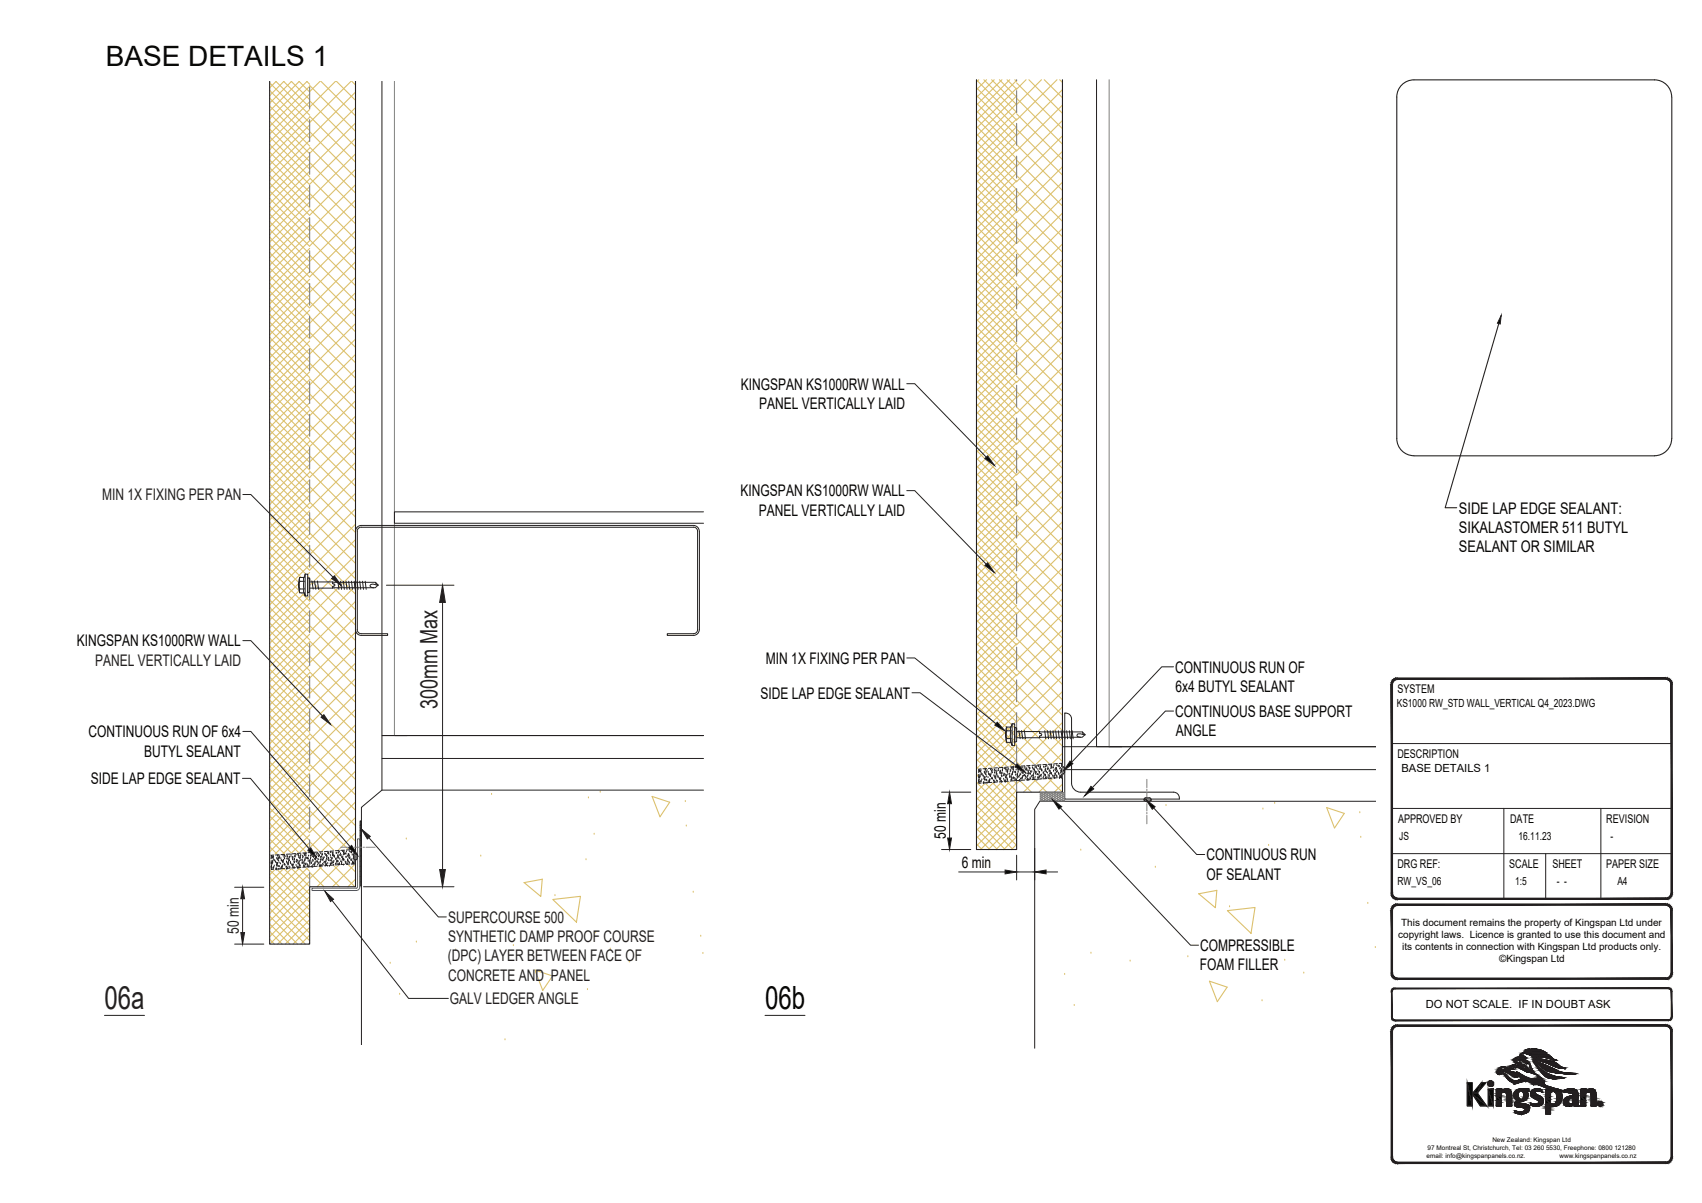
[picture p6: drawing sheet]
<svg xmlns="http://www.w3.org/2000/svg" width="297mm" height="210mm" viewBox="0 0 297 210" stroke-linecap="round" stroke-linejoin="round" font-family="sans-serif">
<defs><g id="words">
<text font-size="5.6" fill="#231f20" x="18.2" y="176">06a</text>
<text font-size="5.6" fill="#040503" x="133.5" y="176">06b</text>
<text font-size="4.9" fill="#040503" x="18.4" y="11.4">BASE DETAILS 1</text>
<text font-size="4.2" fill="#231f20" x="76.4" y="123.8" transform="rotate(-90 76.4 123.8)">300mm Max</text>
<g font-size="2.8" fill="#040503">
<text x="129.3" y="68">KINGSPAN KS1000RW WALL</text>
<text x="132.5" y="71.4">PANEL VERTICALLY LAID</text>
<text x="129.3" y="86.7">KINGSPAN KS1000RW WALL</text>
<text x="254.6" y="89.6">SIDE LAP EDGE SEALANT:</text>
<text x="132.5" y="90">PANEL VERTICALLY LAID</text>
<text x="254.6" y="93">SIKALASTOMER 511 BUTYL</text>
<text x="254.6" y="96.4">SEALANT OR SIMILAR</text>
<text x="13.4" y="112.8">KINGSPAN KS1000RW WALL</text>
<text x="133.7" y="115.9">MIN 1X FIXING PER PAN</text>
<text x="205.1" y="117.4">CONTINUOUS RUN OF</text>
<text x="132.7" y="121.9">SIDE LAP EDGE SEALANT</text>
<text x="205.1" y="125.2">CONTINUOUS BASE SUPPORT</text>
<text x="205.1" y="120.8">6x4 BUTYL SEALANT</text>
<text x="15.4" y="128.7">CONTINUOUS RUN OF 6x4</text>
<text x="205.2" y="128.5">ANGLE</text>
<text x="15.9" y="136.9">SIDE LAP EDGE SEALANT</text>
<text x="25.1" y="132.1">BUTYL SEALANT</text>
<text x="165.1" y="146.4" transform="rotate(-90 165.1 146.4)">50 min</text>
<text x="167.8" y="151.6">6 min</text>
<text x="210.5" y="150.2">CONTINUOUS RUN</text>
<text x="210.5" y="153.6">OF SEALANT</text>
<text x="209.5" y="166">COMPRESSIBLE</text>
<text x="209.4" y="169.4">FOAM FILLER</text>
</g>
<g font-size="2.8" fill="#231f20">
<text x="17.8" y="87.3">MIN 1X FIXING PER PAN</text>
<text x="16.6" y="116.2">PANEL VERTICALLY LAID</text>
<text x="78.2" y="161.1">SUPERCOURSE 500</text>
<text x="41.7" y="162.9" transform="rotate(-90 41.7 162.9)">50 min</text>
<text x="78.2" y="167.8">(DPC) LAYER BETWEEN FACE OF</text>
<text x="78.2" y="164.4">SYNTHETIC DAMP PROOF COURSE</text>
<text x="78.2" y="171.2">CONCRETE AND PANEL</text>
<text x="78.5" y="175.3">GALV LEDGER ANGLE</text>
</g>
<g font-size="2.1" fill="#040503">
<text x="243.9" y="121">SYSTEM</text>
<text x="243.9" y="132.3">DESCRIPTION</text>
<text x="244" y="143.6">APPROVED BY</text>
<text x="263.6" y="143.6">DATE</text>
<text x="280.3" y="143.6">REVISION</text>
<text x="243.9" y="151.5">DRG REF:</text>
<text x="263.4" y="151.5">SCALE</text>
<text x="270.9" y="151.5">SHEET</text>
<text x="280.3" y="151.5">PAPER SIZE</text>
</g>
<g font-size="2" fill="#040503">
<text x="243.8" y="123.5">KS1000 RW_STD WALL_VERTICAL Q4_2023.DWG</text>
<text x="244.6" y="134.8">BASE DETAILS 1</text>
<text x="244.2" y="146.6">JS</text>
<text x="265" y="146.6">16.11.23</text>
<text x="281.1" y="146.6">-</text>
<text x="243.9" y="154.5">RW_VS_06</text>
<text x="264.4" y="154.5">1:5</text>
<text x="271.7" y="154.5">- -</text>
<text x="282.3" y="154.5">A4</text>
<text x="248.8" y="176">DO NOT SCALE. IF IN DOUBT ASK</text>
</g>
<g font-size="1.7" fill="#040503">
<text x="244.5" y="161.7">This document remains the property of Kingspan Ltd under</text>
<text x="244" y="163.8">copyright laws. Licence is granted to use this document and</text>
<text x="244.7" y="165.8">its contents in connection with Kingspan Ltd products only.</text>
<text x="261.6" y="168">©Kingspan Ltd</text>
</g>
<g font-size="1.1" fill="#040503">
<text x="249" y="202.1">email: info@kingspanpanels.co.nz.</text>
<text x="249.1" y="200.7">97 Montreal St, Christchurch, Tel: 03 260 5530, Freephone: 0800 121280</text>
<text x="260.4" y="199.4">New Zealand: Kingspan Ltd</text>
<text x="272.2" y="202.1">www.kingspanpanels.co.nz</text>
</g>
</g></defs>
<g fill="none" stroke="#dcc06c" stroke-width=".19">
<path d="M47.1 19.8l6.9 7M47.1 18.5l6.9 7M47.1 17.1l6.9 7M47.1 15.8l6.9 7M47.1 14.4l6.9 7M48.1 14.2l5.9 5.9M48.2 14.2l-1.1 1.1M49.5 14.2l4.5 4.5M49.6 14.2l-2.5 2.5M50.8 14.2l3.2 3.2M50.9 14.2l-3.8 3.8M52.2 14.2l1.8 1.9"/>
<path d="M52.3 14.2l-5.2 5.2M53.5 14.2l.5 .5M53.6 14.2l-6.5 6.5M54 19.1l-6.9 7M54 17.8l-6.9 7M54 16.4l-6.9 7M54 15.1l-6.9 7M54 17.6l8 8M54 14.9l8 8M55.9 14.2l-1.9 1.8M56 14.2l6 6M58.6 14.2l-4.6 4.5"/>
<path d="M58.7 14.2l3.3 3.3M61.3 14.2l-7.3 7.2M61.4 14.2l.6 .6M62 18.8l-8 8M62 16.1l-8 8M47.1 38.7l6.9 7M47.1 37.3l6.9 7M47.1 36l6.9 7M47.1 34.6l6.9 7M47.1 33.3l6.9 7M47.1 31.9l6.9 7.1M47.1 30.6l6.9 7"/>
<path d="M47.1 29.3l6.9 6.9M47.1 27.9l6.9 7M47.1 26.6l6.9 7M47.1 25.2l6.9 7M47.1 23.9l6.9 7M47.1 21.2l6.9 7M54 39.3l-6.9 7M54 38l-6.9 7M54 36.6l-6.9 7M54 35.3l-6.9 7M54 33.9l-6.9 7M54 32.6l-6.9 7"/>
<path d="M54 31.2l-6.9 7M54 29.9l-6.9 7M54 28.5l-6.9 7M54 27.2l-6.9 7M54 25.9l-6.9 6.9M54 24.5l-6.9 7M54 23.1l-6.9 7.1M54 21.8l-6.9 7M54 20.5l-6.9 7M54 39.1l8 8M54 36.5l8 8M54 33.8l8 8"/>
<path d="M54 31.1l8 8M54 28.4l8 8M54 25.7l8 8M54 23l8 8M54 20.3l8 8M62 37.6l-8 8M62 34.9l-8 8M62 32.2l-8 8M62 29.6l-8 8M62 26.8l-8 8M62 24.2l-8 8M62 21.5l-8 8-6.9-7"/>
<path d="M47.1 58.9l6.9 7M47.1 57.5l6.9 7M47.1 56.2l6.9 7M47.1 54.8l6.9 7.1M47.1 53.5l6.9 7M47.1 52.2l6.9 6.9M47.1 50.8l6.9 7M47.1 49.5l6.9 7M47.1 48.1l6.9 7M47.1 46.8l6.9 7M47.1 45.4l6.9 7M47.1 44.1l6.9 7"/>
<path d="M47.1 42.7l6.9 7M47.1 41.4l6.9 7M47.1 40l6.9 7M54 59.5l-6.9 7M54 58.2l-6.9 7M54 56.8l-6.9 7M54 55.5l-6.9 7M54 54.1l-6.9 7M54 52.8l-6.9 7M54 51.4l-6.9 7M54 50.1l-6.9 7M54 48.8l-6.9 6.9"/>
<path d="M54 47.4l-6.9 7M54 46l-6.9 7M54 44.7l-6.9 7M54 43.4l-6.9 7M54 42l-6.9 7M54 40.7l-6.9 7M54 58l8 8M54 55.3l8 8M54 52.6l8 8M54 49.9l8 8M54 47.2l8 8M54 44.5l8 8"/>
<path d="M54 41.9l8 8M62 59.2l-8 8M62 56.5l-8 8M62 53.8l-8 8M62 51.1l-8 8M62 48.4l-8 8M62 45.7l-8 8M62 43l-8 8M62 40.3l-8 8M47.1 79.1l6.9 7M47.1 77.7l6.9 7.1M47.1 76.4l6.9 7"/>
<path d="M47.1 75.1l6.9 6.9M47.1 73.7l6.9 7M47.1 72.3l6.9 7.1M47.1 71l6.9 7M47.1 69.7l6.9 7M47.1 68.3l6.9 7M47.1 67l6.9 7M47.1 65.6l6.9 7M47.1 64.3l6.9 7M47.1 62.9l6.9 7M47.1 61.6l6.9 7M47.1 60.2l6.9 7"/>
<path d="M54 79.7l-6.9 7M54 78.4l-6.9 7M54 77l-6.9 7M54 75.7l-6.9 7M54 74.3l-6.9 7M54 73l-6.9 7M54 71.6l-6.9 7M54 70.3l-6.9 7M54 68.9l-6.9 7M54 67.6l-6.9 7M54 66.3l-6.9 7M54 64.9l-6.9 7"/>
<path d="M54 63.6l-6.9 7M54 62.2l-6.9 7M54 60.9l-6.9 7M54 79.6l8 8M54 76.9l8 8M54 74.2l8 8M54 71.5l8 8M54 68.8l8 8M54 66.1l8 8M54 63.4l8 8M54 60.7l8 8M62 78l-8 8"/>
<path d="M62 75.3l-8 8M62 72.6l-8 8M62 70l-8 8M62 67.3l-8 8M62 64.6l-8 8M62 61.9l-8 8M47.1 95.2l5.5 5.6M47.1 96.6l5 5.1M47.1 99.3l6.9 7M47.1 92.6l6.9 7M47.1 91.2l6.9 7M47.1 89.9l6.9 7"/>
<path d="M47.1 88.5l6.9 7M47.1 87.2l6.9 7M47.1 85.8l6.9 7M47.1 84.5l6.9 7M47.1 83.1l6.9 7M47.1 81.8l6.9 7M47.1 80.4l6.9 7M47.1 97.9l5.1 5.2-5.1 5.2M47.1 93.9l6.3 6.3M54 99.9l-.3 .4M54 98.6l-6.9 7M54 97.2l-6.9 7"/>
<path d="M54 95.9l-6.9 7M54 94.5l-6.9 7M54 93.2l-6.9 7M54 91.8l-6.9 7M54 90.5l-6.9 7M54 89.2l-6.9 7M54 87.8l-6.9 7M54 86.4l-6.9 7M54 85.1l-6.9 7M54 83.8l-6.9 7M54 82.4l-6.9 7M54 81.1l-6.9 7"/>
<path d="M54 98.4l8 8M54 95.7l8 8M54 93l8 8M54 90.3l8 8M54 87.6l8 8M54 84.9l8 8M54 82.3l8 8M62 99.6l-8 8M62 96.9l-8 8M62 94.2l-8 8M62 91.5l-8 8M62 88.8l-8 8"/>
<path d="M62 86.1l-8 8M62 83.4l-8 8M62 80.7l-8 8M47.1 119.5l6.9 7M47.1 118.1l6.9 7.1M47.1 116.8l6.9 7M47.1 115.5l6.9 7M47.1 114.1l6.9 7M47.1 112.8l6.9 7M47.1 111.4l6.9 7M47.1 110.1l6.9 7M47.1 108.7l6.9 7"/>
<path d="M47.1 107.4l6.9 7M47.1 104.7l6.9 7M47.1 103.3l6.9 7M47.1 102l6.9 7M47.1 100.6l6.9 7M52.1 101.9l-5 5M52.6 103.5l1.4 1.4M53.1 103.6l-6 6M53.7 100.6l.3 .3M53.9 103.4l.1 .2M54 118.8l-6.9 7M54 117.4l-6.9 7"/>
<path d="M54 116.1l-6.9 7M54 114.7l-6.9 7M54 113.4l-6.9 7M54 112.1l-6.9 6.9M54 110.7l-6.9 7M54 109.3l-6.9 7M54 108l-6.9 7M54 106.7l-6.9 7M54 105.3l-6.9 7M54 104l-6.9 7M54 120l8 8M54 117.3l8 8"/>
<path d="M54 114.6l8 8M54 111.9l8 8M54 109.2l8 8M54 106.5l8 8M54 103.8l8 8M54 101.1l8 8M62 118.4l-8 8M62 115.8l-8 8M62 113l-8 8M62 110.4l-8 8M62 107.7l-8 8M62 105l-8 8-6.9-7"/>
<path d="M62 102.3l-8 8M47.1 139.7l6.9 7M47.1 138.4l6.9 6.9M47.1 137l6.9 7M47.1 135.6l6.9 7.1M47.1 134.3l6.9 7M47.1 133l6.9 7M47.1 131.6l6.9 7M47.1 130.3l6.9 7M47.1 128.9l6.9 7M47.1 127.6l6.9 7M47.1 126.2l6.9 7"/>
<path d="M47.1 124.9l6.9 7M47.1 123.5l6.9 7M47.1 122.2l6.9 7M47.1 120.8l6.9 7M54 139l-6.9 7M54 137.6l-6.9 7M54 136.3l-6.9 7M54 135l-6.9 6.9M54 133.6l-6.9 7M54 132.2l-6.9 7M54 130.9l-6.9 7M54 129.6l-6.9 7"/>
<path d="M54 128.2l-6.9 7M54 126.9l-6.9 6.9M54 125.5l-6.9 7M54 124.2l-6.9 7M54 122.8l-6.9 7M54 121.5l-6.9 7M54 120.1l-6.9 7M54 138.8l8 8M54 136.1l8 8M54 133.4l8 8M54 130.7l8 8M54 128.1l8 8"/>
<path d="M54 125.3l8 8M54 122.7l8 8M62 140l-8 8M62 137.3l-8 8M62 134.6l-8 8M62 131.9l-8 8M62 129.2l-8 8M62 126.5l-8 8M62 123.8l-8 8M62 121.1l-8 8M85.8 138.5h.1M102.7 139.1h.1"/>
<path d="M104.8 138.1h.1M113.8 139l3.1 1-1.7 2.6zM119.6 139.7h.1M47.1 149.1l.3 .4M47.1 159.9l4.8 4.9M47.1 147.8l6.9 7M47.1 145.1l6.9 7M47.1 157.2l6.9 7M47.1 155.9l6.9 7M47.1 154.5l6.9 7M47.1 153.2l6.9 7M47.1 151.8l6.9 7"/>
<path d="M47.1 150.5l6.9 7M47.1 146.4l6.9 7M47.1 143.7l6.9 7M47.1 142.4l6.9 7M47.1 141l6.9 7.1M47.1 158.5l6.2 6.3M47.4 149.6l-.3 .4M47.5 149.5l6.5 6.6M54 148.4l-6.9 7M54 147.1l-6.9 7M54 144.4l-6.9 7M54 159.2l-5.5 5.6"/>
<path d="M54 157.8l-6.9 7M54 156.5l-6.9 7M54 155.1l-6.9 7M54 153.8l-6.9 7M54 152.5l-6.9 7M54 151.1l-6.9 7M54 149.8l-6.9 6.9M54 145.7l-6.9 7M54 143l-6.5 6.6M54 141.7l-6.9 7M54 140.3l-6.9 7M54 152.3l2.5 2.5"/>
<path d="M54 149.6l5.2 5.2M54 146.9l7.9 7.9M54 144.2l8 8M54 141.5l8 8M62 153.5l-1.3 1.3M62 150.8l-4 4M62 148.1l-6.7 6.7M62 145.4l-8 8M62 142.7l-8 8M70.9 146.3h.1M83.9 149.3h.1M91.5 154l3.1-.6-.2 3.1z"/>
<path d="M96.5 157l4.8-.5-.7 4.5zM96.9 156.2h.1M102.3 149.9h.1M103.7 145.4h.1M119.8 144h.1M121 155.6h.1M47.1 162.6l2.1 2.2M47.1 163.9l.8 .9M47.1 161.3l3.5 3.5M54 164.6l-.2 .2M54 163.2l-1.5 1.6M54 161.9l-2.9 2.9"/>
<path d="M54 160.5l-4.2 4.3M68.1 168h.1M69.7 173.4h.1M72.7 164.3h.1M79.5 165.6h.1M89.6 164.9h.1M93.4 169.3l3 1.1-1.7 2.5zM102.5 172.6h.1M103.9 162.6h.1M106.5 165.5h.1M109.8 167.7h.1M122.3 163.2h.1"/>
<path d="M122.7 166.3h.1M88.1 181.3h.1"/>
</g>
<g fill="none" stroke="#231f20" stroke-width=".17">
<path d="M66.7 14.2v114.2h4.3M122 92.7a1.01 1.01 0 0 0-1-1h-58a1.01 1.01 0 0 0-1 1v17.2a1.01 1.01 0 0 0 1.1 1h4.6v-.3h-4.7a.67 .67 0 0 1-.6-.7l-.1-17.2a.68 .68 0 0 1 .8-.7h57.9a.71 .71 0 0 1 .7 .7v17.2a.71 .71 0 0 1-.7 .7h-4.5v.3h4.5a1.01 1.01 0 0 0 1-1M122.1 92.7v17.2M122.8 89.3h-54v2h54M52.3 100.8l-.2 1.3 .2 1.4v-.7M52.3 102.8h.8M52.3 100.8h.8M52.3 101.5h.8M52.3 100.8l-.1 1.3 .1 .7M53.1 102.8v.7M53.1 100.8l-.1 2M53.3 100.2h.4v.7v3.1h-.4"/>
<path d="M53.3 100.2l-.2 .6M53.3 100.2v3.8l-.2-.5h-.8M53.7 100.9h.3v2.4l-.1 .1h-.2zM54 101.6h11.5l.5 .5-.5 .5-11.5 .1M54.4 101.4l.3 1.4M54.9 101.4l.2 1.5M55.4 101.4l.2 1.5M58 101.6v.3l.4 .2-.1 .2-.3 .1v.3M59 101.4l.1 1.5M59.4 101.4l.2 1.5M59.9 101.4l.2 1.5M60.4 101.4l.2 1.5"/>
<path d="M60.9 101.4l.1 1.5M61.3 101.4l.2 1.5M61.8 101.4l.2 1.5M62.3 101.4l.2 1.5M62.8 101.4l.2 1.5M63.3 101.4l.1 1.5M63.7 101.4l.2 1.5M65.6 101.6v.5h.4M65.6 102.1l-.7-.1-.3 .1v.2l.2 .2 .4 .1M66.7 132.4v5.5M68.8 128.4h54h-56.1v4h56.1M122.8 137.9h-56.1l-3.6 3v41.5"/>
<path d="M62.8 143.3h.2v11.3h-.2zM63 153.8l-.2 .2M63 152.9l-.2 .2M63 152l-.2 .2M63 151.1l-.2 .2M63 150.2l-.2 .2M63 149.3l-.2 .2M63 148.4l-.2 .2M63 147.5l-.2 .2M63 146.6l-.2 .2M63 145.7l-.2 .2M63 144.8l-.2 .2"/>
<path d="M63 143.9l-.2 .2"/>
</g>
<g fill="none" stroke="#808180" stroke-width=".19">
<path d="M54 15.2v3.8M54 20.9v3.8M54 26.6v3.8M54 32.3v3.8M54 38v3.9M54 43.8v3.8M54 49.5v3.8M54 55.2v3.8M54 60.9v3.8M54 66.6v3.8M54 72.3v3.8M54 78v3.9"/>
<path d="M54 83.8v3.8M54 89.5v3.8M54 95.2v3.8M54 100.9v3.8M54 106.6v3.8M54 112.3v3.8M54 118v3.9M54 123.8v3.8M54 129.5v3.8M54 135.2v3.8M54 140.9v3.8M54 146.6v3.8"/>
<path d="M54 152.3v2.5"/>
</g>
<path d="M47.1 14.2v150.6h6.9v-10h8v-140.6" fill="none" stroke="#231f20" stroke-width=".19"/>
<path d="M68.8 14.2v114.2M59.5 147.9h1.6M61.3 147.9h.3M61.8 147.9h1.3M63.4 147.9h.2M63.9 147.9h1.6" fill="none" stroke="#808180" stroke-width=".17"/>
<path d="M62.4 146.4h.4v8.4a.6 .6 0 0 1-.6 .6h-7.8v-.4h7.9z" fill="none" stroke="#3853a3" stroke-width=".17"/>
<path d="M56 125.2l.5-.5 1.2 1.7z" fill="#231f20"/>
<path d="M42.4 111.8h1.4l12.5 13.2M56 125.2l.5-.5 1.2 1.7z" fill="none" stroke="#231f20" stroke-width=".17"/>
<path d="M57.9 101l.5-.5 1.1 1.7z" fill="#231f20"/>
<path d="M42.4 86.3h1.4l14.3 14.5M57.9 101l.5-.5 1.1 1.7zM40.9 154.9h5.1M42.3 156.9v5.9M40.9 164.8h5.1" fill="none" stroke="#231f20" stroke-width=".17"/>
<path d="M42.3 154.9l.4 2h-.7z" fill="#231f20"/>
<path d="M42.3 154.9l.4 2h-.7z" fill="none" stroke="#231f20" stroke-width=".17"/>
<path d="M42 162.8h.7l-.4 2z" fill="#231f20"/>
<path d="M42 162.8h.7l-.4 2z" fill="none" stroke="#231f20" stroke-width=".17"/>
<path d="M56.7 155.6l1.5 1.4-.5 .4z" fill="#231f20"/>
<path d="M56.7 155.6l1.5 1.4-.5 .4zM57.9 157.2l13.4 17.1h7" fill="none" stroke="#231f20" stroke-width=".17"/>
<path d="M63.1 144.7l1.5 1.3-.5 .4z" fill="#231f20"/>
<path d="M67.4 102.1h11.8M77.2 105.2v46.6M63.1 144.7l1.5 1.3-.5 .4zM63.4 154.8h15.8M64.4 146.2l12.1 13.8h1.4" fill="none" stroke="#231f20" stroke-width=".17"/>
<path d="M77.2 102.1l.5 3.1h-1z" fill="#231f20"/>
<path d="M77.2 102.1l.5 3.1h-1z" fill="none" stroke="#231f20" stroke-width=".17"/>
<path d="M76.7 151.8h1l-.5 3z" fill="#231f20"/>
<path d="M76.7 151.8h1l-.5 3zM18.2 177.2h7" fill="none" stroke="#231f20" stroke-width=".17"/>
<path d="M61.8 148.3v2.4" fill="none" stroke="#fff" stroke-width=".17"/>
<path d="M47.3 149.3l14.5 1.4-14.5 1.1zM47.3 149.3l14.5 1.4v-2.4z" fill="#fff"/>
<path d="M47.3 149.3l14.5 1.4-14.5 1.1zM47.3 149.3l14.5-1v2.4z" fill="none" stroke="#fff" stroke-width=".17"/>
<g fill="none" stroke="#231f20" stroke-width=".17">
<path d="M47.3 151.2v.6l.5-.1M47.3 150.2v.6M47.4 151.3h.1M47.4 150.5h.1M47.4 150.9h.1M47.4 151.1h.1M47.5 150.7h.1M47.5 149.4h.1M47.5 149.5h.1M47.5 150.6h.1M47.5 151.4h.1M47.5 149.6h.1"/>
<path d="M47.5 150.3h.1M47.6 150.1h.1M47.6 150.5h.1M47.7 149.6h.1M47.7 149.7h.1M47.7 151.3h.1M47.7 149.4h.1M47.7 151.4h.1M47.8 149.3h-.5v.6M47.8 151.2h.1M47.8 149.9h.1M47.8 150.1h.1"/>
<path d="M47.9 151h.1M47.9 150.1h.1M48.1 150.3h.1M48.1 150.4h.1M48.2 151.5h.1M48.2 151.7h.1M48.2 150.8h.1M48.3 150.5h.1M48.3 149.6h.1M48.3 149.7h.1M48.4 151h.1M48.4 150.7h.1"/>
<path d="M48.4 149.9h.1M48.4 150.5h.1M48.5 149.2h.1M48.5 149.3h.1M48.5 150.1h.1M48.5 151.1h.1M48.6 149.8h.1M48.6 149.6h.1M48.6 150.1h.1M48.6 151.6h.1M48.7 151.1h.1M48.7 151.7h-.6"/>
<path d="M48.7 149.2h-.6M48.7 150.5h.1M48.8 149.6h.1M48.8 149.4h.1M48.9 151.6h.1M48.9 150.6h.1M49 149.7h.1M49 151.5h.1M49.1 150h.1M49.1 151.2h.1M49.1 150.1h.1M49.2 151.4h.1"/>
<path d="M49.2 150.1h.1M49.2 151.1h.1M49.3 151.1h.1M49.3 150.9h.1M49.3 150.3h.1M49.3 150.2h.1M49.4 150.4h.1M49.4 149.2h.1M49.5 150.2h.1M49.5 150h.1M49.6 149.5h.1M49.6 150.8h.1"/>
<path d="M49.6 149.2h.1M49.6 150.7h.1M49.7 151.6h-.7M49.7 149.1l-.7 .1M49.7 149.7h.1M49.7 149.8h.1M49.7 150.8h.1M49.7 150.9h.1M49.8 149.4h.1M49.9 151.2h.1M50 151.5h.1M50 150.3h.1"/>
<path d="M50 151.2h.1M50.1 150.4h.1M50.1 149.7h.1M50.1 149.3h.1M50.1 151.5h.1M50.1 149.8h.1M50.1 151.3h.1M50.1 150.6h.1M50.2 150.8h.1M50.2 149.5h.1M50.3 150.5h.1M50.3 150.7h.1"/>
<path d="M50.3 150.4h.1M50.4 149.8h.1M50.4 150.1h.1M50.4 149.9h.1M50.4 151.2h.1M50.5 149.6h.1M50.5 149.4h.1M50.5 150.1h.1M50.6 151.3h.1M50.6 151.5l-.6 .1M50.6 149.1h-.6M50.7 150.3h.1"/>
<path d="M50.7 150.5h.1M50.7 150.6h.1M50.8 149.4h.1M50.8 149.1h.1M50.9 150.8h.1M51 150.8h.1M51 150.9h.1M51 149.7h.1M51.1 149.9h.1M51.1 149.5h.1M51.1 151.2h.1M51.1 149.8h.1"/>
<path d="M51.1 150.9h.1M51.2 150.8h.1M51.3 151.3h.1M51.3 150.3h.1M51.3 150h.1M51.4 150.4h.1M51.4 151.4h.1M51.4 149.8h.1M51.4 149.9h.1M51.5 149.4h.1M51.5 149.3h.1M51.5 149h.1"/>
<path d="M51.6 151.5h-.7M51.6 149h-.7M51.7 150.9h.1M51.7 150.3h.1M51.7 150h.1M51.8 151.1h.1M51.8 149h.1M51.9 151.3h.1M51.9 150h.1M52 151.4h.1M52 150.2h.1M52 150.6h.1"/>
<path d="M52 151.3h.1M52 150.5h.1M52 151.1h.1M52 149.1h.1M52.1 149.2h.1M52.1 149.3h.1M52.1 149.5h.1M52.1 150.7h.1M52.2 150.4h.1M52.2 150.2h.1M52.3 150.8h.1M52.3 151h.1"/>
<path d="M52.3 149.7h.1M52.4 151.1h.1M52.4 149.6h.1M52.4 150.9h.1M52.4 149.4h.1M52.4 150h.1M52.4 149.3h.1M52.5 149.1h.1M52.5 151.4h-.6M52.5 148.9l-.6 .1M52.7 150h.1M52.7 150.5h.1"/>
<path d="M52.8 150h.1M52.8 150.4h.1M52.8 149.6h.1M52.8 149.3h.1M52.8 150.5h.1M52.9 149.4h.1M53 151.1h.1M53 150.4h.1M53 151h.1M53 150.8h.1M53.1 148.9h.1M53.1 150.6h.1"/>
<path d="M53.1 150.1h.1M53.1 149h.1M53.1 151.1h.1M53.2 149.2h.1M53.2 150.1h.1M53.2 150h.1M53.2 149.8h.1M53.3 149.6h.1M53.3 150.7h.1M53.3 148.9h.1M53.4 150.8h.1M53.4 149.2h.1"/>
<path d="M53.4 149.3h.1M53.4 150.6h.1M53.4 148.9h.1M53.5 151.3l-.7 .1M53.5 148.9h-.7M53.5 149.7h.1M53.6 151.1h.1M53.6 150.7h.1M53.7 149.7h.1M53.7 150.9h.1M53.7 149.6h.1M53.7 151.1h.1"/>
<path d="M53.7 149.8h.1M53.8 150.2h.1M53.8 149.8h.1M53.9 149.3h.1M53.9 151.2h.1M53.9 151h.1M54 150.1h.1M54 150.5h.1M54.1 150.7h.1M54.1 150.2h.1M54.1 150.3h.1M54.1 150h.1"/>
<path d="M54.2 149.2h.1M54.2 149.7h.1M54.2 148.8h.1M54.2 149.6h.1M54.3 149.3h.1M54.3 150.5h.1M54.3 149.1h.1M54.4 150.5h.1M54.4 151.2h.1M54.4 149h.1M54.4 151.3h-.6M54.4 148.8h-.6"/>
<path d="M54.5 150.3h.1M54.5 151.1h.1M54.6 149.3h.1M54.6 151.2h.1M54.6 150h.1M54.6 150.9h.1M54.6 148.9h.1M54.7 150.1h.1M54.7 149.4h.1M54.7 149h.1M54.7 149.5h.1M54.8 150.8h.1"/>
<path d="M54.9 149.8h.1M54.9 150.9h.1M54.9 148.9h.1M55 150.6h.1M55 150.7h.1M55 150.4h.1M55 149.8h.1M55 149.6h.1M55.1 149.9h.1M55.1 150.3h.1M55.1 149.7h.1M55.2 149.5h.1"/>
<path d="M55.2 149.4h.1M55.3 149h.1M55.3 150.2h.1M55.4 150.3h.1M55.4 151.2h-.7M55.4 148.7l-.7 .1M55.4 148.8h.1M55.4 150.8h.1M55.5 149.2h.1M55.5 150.5h.1M55.5 149.9h.1M55.6 149.4h.1"/>
<path d="M55.6 149h.1M55.6 150.6h.1M55.7 149.2h.1M55.8 149.2h.1M55.8 151h.1M55.8 150.4h.1M55.8 150.8h.1M55.9 149.5h.1M55.9 149.9h.1M55.9 151h.1M55.9 150.3h.1M56 148.8h.1"/>
<path d="M56 151.1h.1M56 150h.1M56 149.6h.1M56 149.8h.1M56.1 149.4h.1M56.1 150.9h.1M56.2 149.1h.1M56.2 150h.1M56.2 148.9h.1M56.3 149h.1M56.3 149.9h.1M56.3 151.1l-.6 .1"/>
<path d="M56.3 148.7h-.6M56.3 150.7h.1M56.4 150h.1M56.4 149.6h.1M56.4 150.8h.1M56.5 149.7h.1M56.5 150.5h.1M56.6 149.5h.1M56.6 150.3h.1M56.7 148.9h.1M56.8 149h.1M56.8 150.7h.1"/>
<path d="M56.8 150.3h.1M56.8 151h.1M56.8 150.4h.1M56.9 149.2h.1M56.9 150.3h.1M56.9 150.7h.1M56.9 150h.1M57 149.1h.1M57 150.8h.1M57 149.8h.1M57 149.3h.1M57 149.5h.1"/>
<path d="M57.1 149.3h.1M57.2 148.8h.1M57.2 151h.1M57.2 150.5h.1M57.2 149.9h.1M57.3 151.1h-.7M57.3 148.6h-.7M57.3 149.6h.1M57.3 149.7h.1M57.3 150.1h.1M57.3 148.8h.1M57.4 149.7h.1"/>
<path d="M57.4 148.7h.1M57.4 149h.1M57.5 151h.1M57.6 150.1h.1M57.6 150.6h.1M57.7 149.2h.1M57.7 150.8h.1M57.7 148.6h.1M57.7 150.6h.1M57.7 149.5h.1M57.7 148.7h.1M57.8 150.1h.1"/>
<path d="M57.9 150.6h.1M57.9 149.9h.1M57.9 149.7h.1M57.9 150.4h.1M58 149.7h.1M58 150.5h.1M58 149h.1M58 149.2h.1M58.1 148.7h.1M58.1 148.9h.1M58.1 150.3h.1M58.2 150.4h.1"/>
<path d="M58.2 149.2h.1M58.2 151h-.6M58.2 148.5l-.6 .1M58.2 150.8h.1M58.3 150.2h.1M58.3 149.3h.1M58.3 149.4h.1M58.4 149.5h.1M58.6 150.7h.1M58.6 149.9h.1M58.6 149.8h.1M58.6 149.7h.1"/>
<path d="M58.7 148.8h.1M58.7 150.5h.1M58.7 150.3h.1M58.8 150.1h.1M58.9 149.6h.1M58.9 150.2h.1M58.9 149.3h.1M59 150.2h.1M59 149.1h.1M59 150.6h.1M59 148.7h.1M59 149.3h.1"/>
<path d="M59.1 148.6h.1M59.1 150.8h.1M59.1 149.5h.1M59.1 149.7h.1M59.2 150.9l-.7 .1M59.2 148.5h-.7M59.2 148.6h.1M59.2 150.6h.1M59.2 150.8h.1M59.3 149.1h.1M59.3 149.8h.1M59.4 149.2h.1"/>
<path d="M59.4 148.9h.1M59.5 150.2h.1M59.5 149.1h.1M59.6 150.7h.1M59.6 149.5h.1M59.6 150.3h.1M59.6 150.5h.1M59.7 149.4h.1M59.7 150h.1M59.8 148.5h.1M59.8 149.7h.1M59.8 149.5h.1"/>
<path d="M59.9 149.9h.1M59.9 150.8h.1M59.9 149h.1M59.9 149.8h.1M60 148.7h.1M60 150h.1M60 149.9h.1M60 148.5h.1M60 148.6h.1M60.1 148.9h.1M60.1 150.9h-.6M60.1 148.4h-.6"/>
<path d="M60.2 150.3h.1M60.3 148.9h.1M60.3 150.4h.1M60.3 150.6h.1M60.4 148.9h.1M60.4 149.5h.1M60.5 148.5h.1M60.5 150.7h.1M60.6 150.4h.1M60.6 150.7h.1M60.6 149.3h.1M60.6 150.1h.1"/>
<path d="M60.7 149.9h.1M60.7 150h.1M60.8 149h.1M60.8 149.4h.1M60.8 150.2h.1M60.8 149.1h.1M60.9 149h.1M60.9 150.4h.1M60.9 149.1h.1M60.9 149.6h.1M61 148.5h.1M61 149.3h.1"/>
<path d="M61 149.7h.1M61 150.4h.1M61.1 149.5h.1M61.1 150.8h-.7M61.1 148.3l-.7 .1M61.1 148.6h.1M61.2 150h.1M61.3 149.8h.1M61.3 148.6h.1M61.3 148.7h.1M61.4 148.6h.1M61.4 150h.1"/>
<path d="M61.4 148.3h.4v.6M61.4 150.8h.1M61.5 149.1h.1M61.5 150.5h.1M61.5 150.3h.1M61.6 150.4h.1M61.6 150.5h.1M61.6 149.8h.1M61.6 149h.1M61.7 150.5h.1M61.7 149.5h.1M61.7 149.3h.1"/>
<path d="M61.7 149.6h.1M61.7 150.7h.1M61.7 149.4h.1M61.8 149.2v.6M61.8 150.1v.6l-.4 .1"/>
</g>
<path d="M11 133.8v4.1l31.9-4.1zM11 137.9l31.9-4.1v4.1z" fill="#fff"/>
<path d="M11 133.8h31.9l-31.9 4.1zM11 137.9l31.9-4.1v4.1z" fill="none" stroke="#fff" stroke-width=".17"/>
<path d="M53.7 148.4l.5-.4 1.1 1.7z" fill="#040503"/>
<path d="M42.3 135.9h1.4l10.3 12.3M53.7 148.4l.5-.4 1.1 1.7zM61.7 149.8l.3 .3M62 148.9l.3 .1v.8M62 148.9l-.2 .1-.1 .8M62 150.1h.1M62 148.9h.1M62.3 149.8l-.3 .3" fill="none" stroke="#231f20" stroke-width=".17"/>
<path d="M61.9 148.9l-.1 .2M62.2 148.9l-.5 .5M62.3 149.1l-.6 .6M62.3 149.9l-.2 .2M62.3 149.6l-.4 .5M62.3 149.3l-.5 .6" fill="none" stroke="#808180" stroke-width=".17"/>
<path d="M11.1 125.7v7.4l31.9-7.4zM11.1 133.1l31.9-7.4v7.4z" fill="#fff"/>
<path d="M11.1 125.7h31.9l-31.9 7.4zM11.1 133.1l31.9-7.4v7.4z" fill="none" stroke="#fff" stroke-width=".17"/>
<path d="M60.9 148l.5-.4 1 1.7z" fill="#040503"/>
<g fill="none" stroke="#231f20" stroke-width=".17">
<path d="M191.4 13.9v116.4h4.4M42.4 127.7h1.4l17.3 20.1M175.7 128.9h.7M176.4 127.6v1.3M176.4 127.6h-.7v2M176.4 128.9v.7M176.4 126.9v.7M176.6 126.3v3.8l-.2-.5h-.7l-.2-1.4 .2-1.3v.7M176.6 126.3l-.2 .6h-.7M176.6 126.3h.5v3.8h-.5M177.1 127h.3v2.4l-.1 .1h-.2zM177.4 127.7l11.5 .1 .5 .4-.5 .5-11.5 .1"/>
<path d="M177.8 127.5l.2 1.4M178.3 127.5l.2 1.5M178.8 127.5l.2 1.5M181.4 127.7v.3l.2 .1M181.6 128.1l.2 .1-.2 .2M181.6 128.4l-.2 .1v.3M182.3 127.5l.2 1.5M182.8 127.5l.2 1.5M183.3 127.5l.2 1.5M183.8 127.5l.1 1.5M184.2 127.5l.2 1.5M184.7 127.5l.2 1.5"/>
<path d="M185.2 134.7l.3 .4M185.2 127.5l.2 1.5M185.2 134.1v.7M185.5 133.8h.1M185.5 135.1h.1M185.7 127.5l.2 1.5M185.8 134.7l-.3 .4M185.8 134.1a.31 .31 0 0 0-.3-.3 .31 .31 0 0 0-.3 .3M185.8 134.1v.7M186.2 127.5l.1 1.5M186.6 127.5l.2 1.5M187.1 127.5l.2 1.5"/>
<path d="M188.9 127.8l.1 .4 .4 .1M189 128.2l-.9-.1-.1 .4 .6 .2M193.6 130.3h46.5h-54.7v4h54.7M199.7 139.6h.1M200 139.2a.31 .31 0 0 0-.3 .4 .31 .31 0 0 0 .3 .3M200 139.3h.6M200 139.9h.6M200.6 139.2l.3 .4M200.9 139.6h.1M200.9 139.6l-.3 .3M204.8 138.3h-16.2a1.6 1.6 0 0 1-1.6-1.6v-11.2a1.03 1.03 0 0 0-1.2-1v15h20a1.04 1.04 0 0 0-1-1.2M240.1 139.9h-58.6l-.9 1.4v41.7"/>
<path d="M60.9 148l.5-.4 1 1.7zM167.3 152.2h8.1M177.4 152.2h3.2M177.4 149.3v4.3M180.6 148.1v5.5M182.6 152.2h2"/>
</g>
<g fill="none" stroke="#dcc06c" stroke-width=".19">
<path d="M170.4 14l7 7M170.4 18l7 7M170.4 15.3l7 7M170.8 13.9l-.4 .4M171.7 13.9l5.7 5.7M172.2 13.9l-1.8 1.8M173.5 13.9l-3.1 3.1M174.4 13.9l3 3M174.9 13.9l-4.5 4.4M176.2 13.9l-5.8 5.8M177.1 13.9l.3 .3M177.4 19.4l-7 7"/>
<path d="M177.4 18.1l-7 7M177.4 16.7l-7 7M177.4 15.4l-7 7M177.4 14l-7 7.1M177.4 19.9l8 8M177.4 17.2l8 8M177.4 14.5l8 8M179.1 13.9l-1.7 1.7-1.6-1.7M179.6 13.9l5.8 5.9M181.8 13.9l-4.4 4.4-4.3-4.4M182.2 13.9l3.2 3.2M184.5 13.9l-7.1 7"/>
<path d="M184.9 13.9l.5 .5M185.4 18.3l-8 8-7-6.9M185.4 15.7l-8 8-7-7.1M170.4 39.5l7 7.1M170.4 36.9l7 7M170.4 34.2l7 7M170.4 32.8l7 7M170.4 31.5l7 7M170.4 28.8l7 7M170.4 26.1l7 7M170.4 23.4l7 7M170.4 22l7 7.1"/>
<path d="M170.4 20.7l7 7M177.4 39.6l-7 7M177.4 38.3l-7 7M177.4 36.9l-7 7M177.4 35.6l-7 7M177.4 34.3l-7 6.9M177.4 32.9l-7 7M177.4 31.5l-7 7.1M177.4 30.2l-7 7M177.4 28.9l-7 7M177.4 27.5l-7 7M177.4 26.2l-7 7"/>
<path d="M177.4 24.8l-7 7M177.4 23.5l-7 7M177.4 22.1l-7 7M177.4 20.8l-7 7M177.4 38.7l8 8M177.4 36l8 8M177.4 33.3l8 8M177.4 30.6l8 8M177.4 27.9l8 8M177.4 25.2l8 8M177.4 22.6l8 8M185.4 39.9l-8 8-7-7"/>
<path d="M185.4 37.2l-8 8-7-7M185.4 34.5l-8 8-7-7M185.4 29.1l-8 8-7-7M185.4 26.4l-8 8-7-7M185.4 23.7l-8 8-7-7M185.4 31.8l-8 8M185.4 21l-8 8M170.4 58.4l7 7M170.4 55.7l7 7M170.4 53l7 7M170.4 51.7l7 7M170.4 50.3l7 7"/>
<path d="M170.4 47.6l7 7M170.4 44.9l7 7M170.4 42.3l7 6.9M177.4 59.8l-7 7M177.4 58.5l-7 7M177.4 57.2l-7 6.9M177.4 55.8l-7 7M177.4 54.4l-7 7.1M177.4 53.1l-7 7M177.4 51.8l-7 7M177.4 50.4l-7 7M177.4 49.1l-7 7"/>
<path d="M177.4 47.7l-7 7M177.4 46.4l-7 7M177.4 45l-7 7M177.4 43.7l-7 7M177.4 42.3l-7 7M177.4 41l-7 7M177.4 57.6l8 8M177.4 54.9l8 8M177.4 52.2l8 8M177.4 49.5l8 8M177.4 46.8l8 8M177.4 44.1l8 8"/>
<path d="M177.4 41.4l8 8M185.4 58.7l-8 8.1-7-7M185.4 56.1l-8 8-7-7M185.4 53.4l-8 8-7-7M185.4 48l-8 8-7-7M185.4 45.3l-8 8-7-7M185.4 42.6l-8 8-7-7M185.4 50.7l-8 8M170.4 80l7 7M170.4 77.3l7 7M170.4 74.6l7 7M170.4 71.9l7 7"/>
<path d="M170.4 69.2l7 7M170.4 66.5l7 7M170.4 63.8l7 7M170.4 61.1l7 7M177.4 78.7l-7 7M177.4 77.3l-7 7M177.4 76l-7 7M177.4 74.7l-7 7M177.4 73.3l-7 7M177.4 72l-7 7M177.4 70.6l-7 7M177.4 69.3l-7 7"/>
<path d="M177.4 67.9l-7 7M177.4 66.6l-7 7M177.4 65.2l-7 7M177.4 63.9l-7 7M177.4 62.5l-7 7M177.4 61.2l-7 7M177.4 79.1l8 8M177.4 76.4l8 8M177.4 73.7l8 8M177.4 71l8 8M177.4 68.4l8 7.9M177.4 65.7l8 8"/>
<path d="M177.4 63l8 8M177.4 60.3l8 8M185.4 77.6l-8 8-7-7M185.4 74.9l-8 8-7-7M185.4 72.2l-8 8-7-7M185.4 69.5l-8 8-7-7M185.4 66.8l-8 8-7-7M185.4 64.1l-8 8-7-6.9M185.4 61.5l-8 8-7-7.1M170.4 98.8l7 7M170.4 97.5l7 7M170.4 96.1l7 7"/>
<path d="M170.4 93.4l7 7M170.4 90.7l7 7M170.4 88l7 7M170.4 86.7l7 7M170.4 85.3l7 7M170.4 82.7l7 7M177.4 98.9l-7 7M177.4 97.6l-7 7M177.4 96.2l-7 7M177.4 94.9l-7 7M177.4 93.5l-7 7M177.4 92.2l-7 7"/>
<path d="M177.4 90.8l-7 7M177.4 89.5l-7 7M177.4 88.1l-7 7M177.4 86.8l-7 7M177.4 85.4l-7 7M177.4 84.1l-7 7M177.4 82.7l-7 7M177.4 81.4l-7 7M177.4 80.1l-7 6.9M177.4 98l8 8M177.4 95.3l8 8M177.4 92.6l8 8"/>
<path d="M177.4 89.9l8 8M177.4 87.2l8 8M177.4 84.5l8 8M177.4 81.8l8 8M185.4 99.2l-8 8-7-7M185.4 93.8l-8 8-7-7M185.4 91.1l-8 8-7-7M185.4 88.4l-8 8-7-7M185.4 83l-8 8-7-7M185.4 80.3l-8 8-7-7M185.4 96.5l-8 8M185.4 85.7l-8 8"/>
<path d="M170.4 117.7l7 7M170.4 116.3l7 7M170.4 115l7 7M170.4 112.3l7 7M170.4 109.6l7 7M170.4 106.9l7 7M170.4 105.6l7 7M170.4 104.2l7 7M170.4 101.5l7 7M177.4 119.1l-7 7M177.4 117.8l-7 7M177.4 116.4l-7 7"/>
<path d="M177.4 115.1l-7 7M177.4 113.7l-7 7M177.4 112.4l-7 7M177.4 111l-7 7M177.4 109.7l-7 7M177.4 108.3l-7 7M177.4 107l-7 7M177.4 105.6l-7 7M177.4 104.3l-7 7M177.4 103l-7 6.9M177.4 101.6l-7 7M177.4 100.2l-7 7"/>
<path d="M177.4 119.5l8 8M177.4 116.8l8 8M177.4 114.1l8 8M177.4 111.5l8 8M177.4 108.8l8 8M177.4 106.1l8 8M177.4 103.4l8 8M177.4 100.7l8 8M185.4 118l-8 8-7-7M185.4 112.6l-8 8-7-7M185.4 109.9l-8 8-7-7M185.4 107.2l-8 8-7-7"/>
<path d="M185.4 101.9l-8 8-7-7M185.4 115.3l-8 8M185.4 104.5l-8 8M170.4 139.2l7 7M170.4 137.9l7 7M170.4 136.5l7 7M170.4 135.2l7 7M170.4 133.8l7 7M170.4 132.5l7 7M170.4 131.1l7 7M170.4 128.5l7 7M170.4 125.8l7 6.9"/>
<path d="M170.4 123.1l7 7M170.4 120.4l7 7M170.8 133.8l-.4 .4M177.4 133.9l-7 7M177.4 132.6l-7 7M177.4 128.5l-7 7M177.4 139.3l-7 7M177.4 138l-7 7M177.4 136.6l-7 7M177.4 135.3l-7 7M177.4 131.2l-7 7M177.4 129.9l-7 7"/>
<path d="M177.4 127.2l-6.5 6.5M177.4 125.8l-7 7M177.4 124.5l-7 7M177.4 123.1l-7 7M177.4 121.8l-7 7M177.4 120.5l-7 7M177.4 135.7l2.6 2.6M177.4 133l5.3 5.3M177.4 127.6l8 8M177.4 122.2l8 8M177.4 130.3l8 8M177.4 124.9l7.8 7.8"/>
<path d="M185.3 132.7l.1 .2M185.4 128.8l-8 8-7-7M185.4 126.1l-8 8-7-7M185.4 123.4l-8 8-7-7M185.4 120.7l-8 8-7-7M185.4 136.9l-1.4 1.4M185.4 134.2l-4.1 4.1M185.4 131.5l-6.8 6.8M170.4 141.9l6.4 6.4M170.4 143.3l5 5M170.4 140.6l7 7M170.4 144.6l3.7 3.7"/>
<path d="M170.4 146l2.3 2.3M170.4 147.3l1 1M177.4 147.4l-.9 .9M177.4 146l-2.2 2.3M177.4 144.7l-3.6 3.6M177.4 143.4l-4.9 4.9M177.4 142l-6.3 6.3M177.4 140.7l-7 6.9M188.6 148.2h.1M201.6 151.2h.1M203.5 140.4h.1M209.2 156l2.9 2.4 .3-3-3.2 .6"/>
<path d="M214.2 158.9l4.8-.5-.7 4.5zM214.6 158.1h.1M220 151.8h.1M220.4 141h.1M221.4 147.4h.1M222.5 140.1h.1M231.5 141l3.1 1-1.7 2.5zM237.3 141.7h.1M237.5 146h.1M238.7 157.5h.1M185.8 169.9h.1M187.5 175.3h.1"/>
<path d="M190.4 166.2h.1M197.2 167.6h.1M207.3 166.8h.1M211.1 171.3l3.1 1-1.8 2.5zM220.3 174.5h.1M221.7 164.6h.1M224.2 167.4h.1M227.5 169.7h.1M240 165.2h.1"/>
</g>
<g fill="none" stroke="#808180" stroke-width=".17">
<path d="M193.6 13.9v116.4M181.6 138.4l.1 .1M181.6 138.7l.1 .2M181.6 139l.4 .4M181.6 139.4l.1 .1M181.6 139.7l.1 .1M181.6 138.4h4.2v1.4h-4.2zM181.7 138.4h.1M181.7 138.5v.2M181.7 138.9v.1M181.7 139.2v.2M181.7 139.5v.2"/>
<path d="M181.7 138.5h.2M181.7 138.9h.2M181.7 139.5h.2M181.9 138.5l.1 .2M181.9 138.9l.1 .1M181.9 139.5l.1 .2M182 138.4h.1M182 138.4l-.1 .1M182 138.7l-.1 .2M182 139l-.1 .2M182 139.4l-.1 .1M182 139.7v.1"/>
<path d="M182 138.4h.2M182 138.7h.2M182 139h.2M182 139.4h.2M182 139.7h.2M182.2 138.4h.1M182.2 138.4l.1 .1M182.2 139l.4 .4M182.2 138.7l.1 .2M182.2 139.4l.1 .1M182.2 139.7l.1 .1M182.3 138.5l-.1 .2"/>
<path d="M182.3 138.9l-.1 .1M182.3 139.2l-.1 .2M182.3 139.5l-.1 .2M182.3 138.5h.2M182.3 138.9h.2M182.3 139.5h.2M182.5 138.5l.1 .2M182.5 138.9l.1 .1M182.5 139.5l.1 .2M182.6 138.4h.1M182.6 138.4l-.1 .1M182.6 138.7l-.1 .2"/>
<path d="M182.6 139l-.1 .2M182.6 139.4l-.1 .1M182.6 139.7l-.1 .1M182.6 138.4h.2M182.6 138.7h.2M182.6 139h.2M182.6 139.4h.2M182.6 139.7h.2M182.8 138.4h.1M182.8 138.4l.1 .1M182.8 138.7l.1 .2M182.8 139l.4 .4"/>
<path d="M182.8 139.4l.1 .1M182.8 139.7l.1 .1M182.9 138.5l-.1 .2M182.9 138.9l-.1 .1M182.9 139.2l-.1 .2M182.9 139.5l-.1 .2M182.9 138.5h.2M182.9 138.9h.2M182.9 139.5h.2M183.1 138.5l.1 .2M183.1 138.9l.1 .1M183.1 139.5l.1 .2"/>
<path d="M183.2 138.4h.1M183.2 138.4l-.1 .1M183.2 138.7l-.1 .2M183.2 139.7l-.1 .1M183.2 139l-.1 .2M183.2 139.4l-.1 .1M183.2 138.4h.2M183.2 138.7h.2M183.2 139h.2M183.2 139.4h.2M183.2 139.7h.2M183.4 138.4l.1 .1"/>
<path d="M183.4 139l.4 .4M183.4 138.7l.1 .2M183.4 139.4l.1 .1M183.4 138.4h.1M183.4 139.7v.1M183.5 138.5l-.1 .2M183.5 138.9l-.1 .1M183.5 139.2l-.1 .2M183.5 139.5l-.1 .2M183.5 138.5h.1M183.5 138.9h.1M183.5 139.5h.1"/>
<path d="M183.6 138.5l.2 .2M183.6 138.9l.2 .1M183.6 139.5l.2 .2M183.7 138.4h.1M183.8 138.4l-.2 .1M183.8 138.7l-.2 .2M183.8 139l-.2 .2M183.8 139.4l-.2 .1M183.8 139.7l-.1 .1M183.8 138.4h.1M183.8 138.7h.1M183.8 139h.1"/>
<path d="M183.8 139.4h.1M183.8 139.7h.1M183.9 138.4l.1 .1M183.9 139l.4 .4M183.9 138.7l.1 .2M183.9 139.4l.1 .1M183.9 139.7l.1 .1M183.9 138.4h.1M184 138.5l-.1 .2M184 138.9l-.1 .1M184 139.2l-.1 .2M184 138.5h.2"/>
<path d="M184 138.9h.2M184 139.5h.2M184 139.5l-.1 .2M184.2 138.5l.1 .2M184.2 138.9l.1 .1M184.2 139.5l.1 .2M184.3 138.4h.1M184.3 138.4l-.1 .1M184.3 138.7l-.1 .2M184.3 138.4h.2M184.3 138.7h.2M184.3 139h.2"/>
<path d="M184.3 139.4h.2M184.3 139.7h.2M184.3 139.7l-.1 .1M184.3 139l-.1 .2M184.3 139.4l-.1 .1M184.5 138.4l.1 .1M184.5 139l.1 .2M184.5 138.7l.1 .2M184.5 139.4l.1 .1M184.5 139.7l.1 .1M184.5 138.4h.1M184.6 138.5h.2"/>
<path d="M184.6 138.9h.2M184.6 139.2h.2M184.6 139.5h.2M184.6 138.5l-.1 .2M184.6 138.9l-.1 .1M184.6 139.2l-.1 .2M184.6 139.5l-.1 .2M184.8 138.5l.1 .2M184.8 138.9l.1 .1M184.8 139.5l.1 .2M184.8 139.2l.1 .2M184.9 138.4h.1"/>
<path d="M184.9 138.4h.2M184.9 138.7h.2M184.9 139h.2M184.9 139.4h.2M184.9 139.7h.2M184.9 138.4l-.1 .1M184.9 138.7l-.1 .2M184.9 139l-.1 .2M184.9 139.4l-.1 .1M184.9 139.7l-.1 .1M185.1 138.4l.1 .1M185.1 138.7l.1 .2"/>
<path d="M185.1 139l.1 .2M185.1 139.4l.1 .1M185.1 139.7v.1M185.1 138.4h.1M185.2 138.5h.2M185.2 138.9h.2M185.2 139.5h.2M185.2 138.5l-.1 .2M185.2 138.9l-.1 .1M185.2 139.5l-.1 .2M185.4 138.9l.1 .1M185.4 138.5l.1 .2"/>
<path d="M185.4 139.2l.1 .2M185.4 139.5l.1 .2M185.4 138.4h.1M185.4 133.8l-.2 .3M185.5 138.4h.2M185.5 138.7h.2M185.5 139h.2M185.5 139.4h.2M185.5 139.7h.2M185.5 138.4l-.1 .1M185.5 139.7l-.1 .1M185.5 139l-.4 .4"/>
<path d="M185.5 138.7l-.1 .2M185.5 139.4l-.1 .1M185.7 139.4v.1M185.7 139v.2M185.7 138.7v.2M185.7 138.4v.1M185.7 139.7v.1M185.7 133.9l-.5 .5M185.7 138.4h.1M185.7 138.5h.1M185.7 138.9h.1M185.7 139.5h.1"/>
<path d="M185.7 138.5v.2M185.7 138.9v.1M185.7 139.5v.2M185.8 139.2l-.1 .2M185.8 134.9l-.2 .1M185.8 134.1l-.6 .5M185.8 134.6l-.4 .4M185.8 134.3l-.6 .6M199.7 139.6l.2 .3M199.7 139.4l.5 .5M199.9 139.3l.6 .6M200.2 139.3l.5 .5"/>
<path d="M200.2 136v1.5M200.2 137.7v.3M200.2 138.3v1.2M200.2 139.8v.2M200.4 139.3l.5 .4M200.7 139.3l.2 .1M200.2 140.3v1.3M200.2 141.8v.3M200.2 142.3v1.5"/>
</g>
<g fill="none" stroke="#808180" stroke-width=".19">
<path d="M177.4 13.9h.1M177.4 15.8v3.8M177.4 21.5v3.8M177.4 27.3v3.8M177.4 33v3.8M177.4 38.7v3.8M177.4 44.4v3.8M177.4 50.1v3.8M177.4 55.8v3.8M177.4 61.5v3.8M177.4 67.2v3.9M177.4 73v3.8"/>
<path d="M177.4 78.7v3.8M177.4 84.4v3.8M177.4 90.1v3.8M177.4 95.8v3.8M177.4 101.5v3.8M177.4 107.2v3.9M177.4 113v3.8M177.4 118.7v3.8M177.4 124.4v3.8M177.4 130.1v3.8M177.4 135.8v2.5"/>
</g>
<path d="M170.4 13.9v134.4h7v-10h8v-124.4" fill="none" stroke="#231f20" stroke-width=".19"/>
<path d="M180.6 152.2l2-.3v.6z" fill="#040503"/>
<path d="M180.6 152.2l2-.3v.6z" fill="none" stroke="#231f20" stroke-width=".17"/>
<path d="M175.4 151.9l2 .3-2 .3z" fill="#040503"/>
<path d="M175.4 151.9l2 .3-2 .3z" fill="none" stroke="#231f20" stroke-width=".17"/>
<path d="M171.9 98.7l.5-.5 1.1 1.7z" fill="#040503"/>
<path d="M158.3 85.6h1.3l12.5 12.9M171.9 98.7l.5-.5 1.1 1.7z" fill="none" stroke="#231f20" stroke-width=".17"/>
<path d="M174 126.1l1.4 1.5-1.8-1z" fill="#040503"/>
<path d="M158.3 114.8h1.3l14.2 11.5M174 126.1l1.4 1.5-1.8-1z" fill="none" stroke="#231f20" stroke-width=".17"/>
<path d="M190.4 137.3l.5 .4-1.6 1.2z" fill="#040503"/>
<path d="M190.4 137.3l.5 .4-1.6 1.2zM204.8 124.1h-1.4l-12.7 13.4" fill="none" stroke="#231f20" stroke-width=".17"/>
<path d="M186.8 132.8l.4 .5-1.6 1.2z" fill="#040503"/>
<path d="M204.8 116.4h-2l-15.8 16.7M186.8 132.8l.4 .5-1.6 1.2z" fill="none" stroke="#231f20" stroke-width=".17"/>
<path d="M200 139.6l1.6 1.2-.5 .5z" fill="#040503"/>
<path d="M164.3 138.3h5.1M200 139.6l1.6 1.2-.5 .5zM164.3 148.3h5.1M165.7 140.3v6M201.3 141l7.6 8.2h1.3" fill="none" stroke="#231f20" stroke-width=".17"/>
<path d="M165.7 138.3l.4 2h-.7z" fill="#040503"/>
<path d="M165.7 138.3l.4 2h-.7z" fill="none" stroke="#231f20" stroke-width=".17"/>
<path d="M165.4 146.3h.7l-.4 2z" fill="#040503"/>
<path d="M165.4 146.3h.7l-.4 2z" fill="none" stroke="#231f20" stroke-width=".17"/>
<path d="M183.7 139.6l1.6 1.2-.5 .4z" fill="#040503"/>
<path d="M183.7 139.6l1.6 1.2-.5 .4zM185.1 141l22.7 24h1.4M133.5 177.2h7" fill="none" stroke="#231f20" stroke-width=".17"/>
<path d="M185.3 133.2v2.5" fill="none" stroke="#fff" stroke-width=".17"/>
<path d="M170.8 134.3l14.5 1.4-14.5 1zM170.8 134.3l14.5 1.4v-2.5z" fill="#fff"/>
<path d="M170.8 134.3l14.5 1.4-14.5 1zM170.8 134.3l14.5-1.1v2.5z" fill="none" stroke="#fff" stroke-width=".17"/>
<g fill="none" stroke="#231f20" stroke-width=".17">
<path d="M170.8 136.1v.6h.4M170.8 135.2v.6M170.8 136.2h.1M170.8 135.5h.1M170.9 136.1h.1M170.9 135.9h.1M170.9 134.5h.1M170.9 135.6h.1M170.9 134.4h.1M170.9 136.4h.1M171 135.6h.1M171 134.5h.1"/>
<path d="M171 135.3h.1M171.1 135.1h.1M171.1 135.4h.1M171.1 134.5h.1M171.2 134.6h.1M171.2 136.3h.1M171.2 134.3h.1M171.2 134.2l-.4 .1v.5M171.2 134.9h.1M171.2 136.2h.1M171.3 135.1h.1M171.4 135.9h.1"/>
<path d="M171.4 135h.1M171.5 135.2h.1M171.6 135.3h.1M171.6 136.5h.1M171.7 136.6h.1M171.7 136.4h.1M171.7 135.8h.1M171.7 135.5h.1M171.8 134.6h.1M171.8 136h.1M171.8 134.7h.1M171.9 135.6h.1"/>
<path d="M171.9 135.7h.1M171.9 134.9h.1M171.9 135.5h.1M171.9 134.2h.1M172 134.3h.1M172 135h.1M172 136h.1M172.1 134.7h.1M172.1 134.5h.1M172.1 135.1h.1M172.1 136.5h.1M172.2 136h.1"/>
<path d="M172.2 136.6l-.7 .1M172.2 134.1l-.7 .1M172.2 135.4h.1M172.2 136.1h.1M172.2 134.6h.1M172.3 134.3h.1M172.3 136.5h.1M172.4 135.6h.1M172.5 136.4h.1M172.5 134.7h.1M172.5 135h.1M172.6 136.2h.1"/>
<path d="M172.6 135h.1M172.7 136.3h.1M172.7 135.1h.1M172.7 136.1h.1M172.7 135.2h.1M172.8 135.9h.1M172.8 135.2h.1M172.9 135.4h.1M172.9 134.2h.1M172.9 135.1h.1M173 134.9h.1M173 134.5h.1"/>
<path d="M173.1 135.8h.1M173.1 134.2h.1M173.1 135.6h.1M173.1 136.6h-.6M173.1 134.1h-.6M173.1 134.7h.1M173.2 134.7h.1M173.2 135.8h.1M173.3 134.3h.1M173.4 136.2h.1M173.4 136.5h.1M173.5 135.2h.1"/>
<path d="M173.5 136.1h.1M173.5 135.4h.1M173.6 134.7h.1M173.6 134.3h.1M173.6 136.5h.1M173.6 134.8h.1M173.6 136.3h.1M173.6 135.6h.1M173.7 135.8h.1M173.7 134.4h.1M173.8 135.5h.1M173.8 135.7h.1"/>
<path d="M173.8 135.3h.1M173.8 134.8h.1M173.9 135.1h.1M173.9 134.8h.1M173.9 136.1h.1M174 134.6h.1M174 134.4h.1M174 135h.1M174.1 136.2h.1M174.1 136.5h-.7M174.1 134l-.7 .1M174.1 135.3h.1"/>
<path d="M174.2 135.5h.1M174.3 134.3h.1M174.3 134.1h.1M174.4 135.8h.1M174.5 135.8h.1M174.5 135.9h.1M174.5 134.7h.1M174.5 134.9h.1M174.5 134.4h.1M174.6 136.2h.1M174.6 134.8h.1M174.6 134.5h.1"/>
<path d="M174.6 135.9h.1M174.7 135.7h.1M174.8 136.3h.1M174.8 135.2h.1M174.8 136.2h.1M174.8 135.4h.1M174.8 135h.1M174.8 134.8h.1M174.9 134.8h.1M174.9 135.4h.1M174.9 134.4h.1M174.9 134.3h.1"/>
<path d="M175 134h.1M175 136.4l-.6 .1M175 134h-.6M175.2 135.2h.1M175.2 135.8h.1M175.2 134.9h.1M175.2 135.3h.1M175.3 136.1h.1M175.3 134h.1M175.4 136.3h.1M175.4 135h.1M175.4 136.4h.1"/>
<path d="M175.4 135.1h.1M175.5 135.6h.1M175.5 136.3h.1M175.5 135.4h.1M175.5 136.1h.1M175.5 134h.1M175.5 134.2h.1M175.6 134.2h.1M175.6 134.5h.1M175.6 135.6h.1M175.7 135.3h.1M175.7 135.2h.1"/>
<path d="M175.7 135.7h.1M175.8 136h.1M175.8 134.7h.1M175.8 134.6h.1M175.8 136.1h.1M175.8 135.9h.1M175.9 134.5h.1M175.9 134.4h.1M175.9 135h.1M175.9 134.2h.1M176 134.1h.1M176 136.4h-.6"/>
<path d="M176 133.9h-.6M176.2 134.9h.1M176.2 135.5h.1M176.2 135h.1M176.2 135.3h.1M176.3 134.5h.1M176.3 135.5h.1M176.3 134.2h.1M176.4 134.4h.1M176.5 136h.1M176.5 135.3h.1M176.5 135.7h.1"/>
<path d="M176.6 133.9h.1M176.6 135.5h.1M176.6 135.1h.1M176.6 134h.1M176.6 136.1h.1M176.6 134.1h.1M176.7 135.1h.1M176.7 135h.1M176.7 134.8h.1M176.7 134.6h.1M176.8 135.7h.1M176.8 133.9h.1"/>
<path d="M176.8 135.8h.1M176.9 134.1h.1M176.9 134.3h.1M176.9 135.6h.1M176.9 133.8h.1M176.9 136.3h-.6M176.9 133.8l-.6 .1M177 134.6h.1M177.1 136.1h.1M177.1 135.7h.1M177.2 134.7h.1M177.2 135.8h.1"/>
<path d="M177.2 134.6h.1M177.2 136.1h.1M177.3 135.1h.1M177.3 134.7h.1M177.3 134.2h.1M177.4 136.1h.1M177.4 135.9h.1M177.5 135.1h.1M177.5 135.5h.1M177.6 135.6h.1M177.6 135.3h.1M177.6 135.2h.1"/>
<path d="M177.6 135h.1M177.6 134.2h.1M177.7 134.7h.1M177.7 134.5h.1M177.7 133.8h.1M177.8 134.2h.1M177.8 135.4h.1M177.8 134h.1M177.8 135.5h.1M177.9 134h.1M177.9 136.2l-.6 .1M177.9 133.7l-.6 .1"/>
<path d="M177.9 136.1h.1M177.9 135.2h.1M178 136h.1M178 134.3h.1M178 136.2h.1M178 134.9h.1M178.1 135.8h.1M178.1 135.1h.1M178.1 133.8h.1M178.2 134.4h.1M178.2 134h.1M178.2 134.5h.1"/>
<path d="M178.2 135.7h.1M178.3 134.8h.1M178.4 135.8h.1M178.4 133.9h.1M178.4 135.6h.1M178.5 135.4h.1M178.5 134.8h.1M178.5 134.5h.1M178.5 134.9h.1M178.6 134.6h.1M178.6 135.3h.1M178.7 134.4h.1"/>
<path d="M178.7 134h.1M178.8 135.2h.1M178.8 136.2h-.6M178.8 133.7h-.6M178.9 133.7h.1M178.9 135.3h.1M178.9 135.8h.1M179 135.4h.1M179 134.2h.1M179 134.8h.1M179.1 133.9h.1M179.1 134.3h.1"/>
<path d="M179.1 135.6h.1M179.2 134.1h.1M179.2 134.2h.1M179.3 135.9h.1M179.3 136h.1M179.3 135.4h.1M179.3 135.8h.1M179.4 134.4h.1M179.4 134.9h.1M179.4 135.9h.1M179.4 135.3h.1M179.5 136h.1"/>
<path d="M179.5 135h.1M179.5 133.8h.1M179.5 134.5h.1M179.5 134.8h.1M179.6 135.9h.1M179.6 134.3h.1M179.6 134h.1M179.7 133.9h.1M179.7 134.9h.1M179.8 134h.1M179.8 134.9h.1M179.8 136.1h-.6"/>
<path d="M179.8 133.6l-.6 .1M179.8 135.6h.1M179.8 135h.1M179.9 135.8h.1M179.9 134.5h.1M179.9 134.7h.1M180 135.4h.1M180.1 134.5h.1M180.1 135.3h.1M180.2 133.8h.1M180.2 133.9h.1M180.2 135.2h.1"/>
<path d="M180.3 135.7h.1M180.3 135.9h.1M180.3 134.1h.1M180.3 135.4h.1M180.3 135.2h.1M180.4 135h.1M180.4 135.7h.1M180.5 135.7h.1M180.5 134.1h.1M180.5 134.7h.1M180.5 134.3h.1M180.5 134.4h.1"/>
<path d="M180.6 133.8h.1M180.6 136h.1M180.7 135.5h.1M180.7 136l-.6 .1M180.7 133.6h-.6M180.7 134.9h.1M180.7 134.6h.1M180.8 134.6h.1M180.8 133.8h.1M180.8 135h.1M180.8 134.7h.1M180.9 133.6h.1"/>
<path d="M180.9 133.9h.1M181 136h.1M181.1 135.1h.1M181.1 135h.1M181.1 135.6h.1M181.1 134.1h.1M181.2 133.6h.1M181.2 135.8h.1M181.2 134.5h.1M181.2 135.6h.1M181.3 135.1h.1M181.3 135.6h.1"/>
<path d="M181.4 134.8h.1M181.4 135.4h.1M181.4 134.6h.1M181.4 135.5h.1M181.5 134h.1M181.5 134.2h.1M181.5 133.7h.1M181.6 133.9h.1M181.6 135.2h.1M181.6 133.7h.1M181.7 134.1h.1M181.7 136h-.7"/>
<path d="M181.7 133.5h-.7M181.7 135.4h.1M181.7 135.8h.1M181.7 135.1h.1M181.7 134.3h.1M181.8 134.4h.1M181.8 134.2h.1M182 135.6h.1M182.1 134.8h.1M182.1 134.7h.1M182.1 133.7h.1M182.1 135.5h.1"/>
<path d="M182.2 133.8h.1M182.2 135.2h.1M182.3 135h.1M182.4 134.5h.1M182.4 135.1h.1M182.4 134.3h.1M182.4 135.2h.1M182.4 134.1h.1M182.5 135.2h.1M182.5 135.6h.1M182.5 133.7h.1M182.5 134.3h.1"/>
<path d="M182.5 134.5h.1M182.5 135.7h.1M182.5 133.6h.1M182.6 135.9h-.6M182.6 133.4l-.6 .1M182.6 134.6h.1M182.7 133.5h.1M182.7 135.5h.1M182.7 135.7h.1M182.8 134.1h.1M182.8 134.8h.1M182.9 133.8h.1"/>
<path d="M182.9 135.2h.1M183 134.1h.1M183.1 135.6h.1M183.1 134.5h.1M183.1 135.4h.1M183.1 135.2h.1M183.2 134.4h.1M183.2 135h.1M183.2 133.4h.1M183.3 134.7h.1M183.3 134.5h.1M183.4 135.8h.1"/>
<path d="M183.4 134.8h.1M183.4 134h.1M183.5 134.9h.1M183.5 133.7h.1M183.5 134.8h.1M183.5 133.5h.1M183.5 133.4h.1M183.5 135h.1M183.6 133.9h.1M183.6 135.8l-.7 .1M183.6 133.4h-.7M183.7 135.2h.1"/>
<path d="M183.8 135.3h.1M183.8 133.8h.1M183.8 135.5h.1M183.8 133.9h.1M183.9 134.4h.1M183.9 133.5h.1M184 135.6h.1M184 135.3h.1M184.1 135.7h.1M184.1 134.2h.1M184.1 135.1h.1M184.2 134.9h.1"/>
<path d="M184.2 134.4h.1M184.3 134h.1M184.3 135.2h.1M184.3 134.1h.1M184.3 133.9h.1M184.4 135.3h.1M184.4 134.6h.1M184.4 134.2h.1M184.4 133.4h.1M184.5 134.7h.1M184.5 135.4h.1M184.5 134.5h.1"/>
<path d="M184.5 135.8h-.6M184.5 133.3h-.6M184.6 133.6h.1M184.7 135h.1M184.7 134.8h.1M184.8 133.5h.1M184.8 133.7h.1M184.8 135h.1M184.9 133.6h.1M184.9 133.3l.4-.1v.6M184.9 135.7h.1M184.9 134h.1"/>
<path d="M185 135.4h.1M185 135.2h.1M185.1 135.4h.1M185.1 133.9h.1M185.1 134.8h.1M185.1 135.5h.1M185.1 134.5h.1M185.2 135.5h.1M185.2 134.3h.1M185.2 134.6h.1M185.2 134.4h.1M185.2 135.7h.1"/>
<path d="M185.3 134.1v.7M185.3 135.1v.6h-.4"/>
</g>
<path d="M127.9 118.9v4.1l31.9-4.1zM127.9 123l31.9-4.1v4.1z" fill="#fff"/>
<path d="M127.9 118.9h31.9l-31.9 4.1zM127.9 123l31.9-4.1v4.1z" fill="none" stroke="#fff" stroke-width=".17"/>
<path d="M177.5 133.3l1.4 1.5-1.8-.9z" fill="#040503"/>
<path d="M159.2 120.9h1.4l16.7 12.7M177.5 133.3l1.4 1.5-1.8-.9zM262.5 141.1v15.8" fill="none" stroke="#231f20" stroke-width=".17"/>
<path d="M290.8 156.8l.2 .2h-.2zM290.8 156.8l.2 .2v-.3zM291 156.7l.3 .2-.3 .1zM291 156.7l.3 .2-.1-.3zM291.2 156.6l.3 .1-.2 .2zM291.2 156.6l.3 .1-.1-.2zM291.4 156.5h.3l-.2 .2zM291.5 156.3l-.1 .2h.3zM291.5 156.3l.3-.1-.1 .3zM291.6 156.1l-.1 .2 .3-.1zM291.6 156.1l.3-.2-.1 .3zM291.6 155.9v.2l.3-.2z" fill="#040503"/>
<path d="M290.8 156.8l.2 .2h-.2zM290.8 156.8l.2-.1v.3zM291 156.7l.3 .2-.3 .1zM291 156.7l.2-.1 .1 .3zM291.2 156.6l.3 .1-.2 .2zM291.2 156.6l.2-.1 .1 .2zM291.4 156.5h.3l-.2 .2zM291.5 156.3l.3-.1-.1 .3zM291.5 156.3l.2 .2h-.3zM291.6 156.1l.3-.2-.1 .3zM291.6 156.1l.2 .1-.3 .1zM291.6 155.9h.3l-.3 .2z" fill="none" stroke="#231f20" stroke-width=".17"/>
<path d="M291.6 119.4v36.5h.3zM291.6 119.4h.3v36.5z" fill="#040503"/>
<path d="M291.6 119.4h.3v36.5zM291.6 119.4l.3 36.5h-.3z" fill="none" stroke="#231f20" stroke-width=".17"/>
<path d="M291.8 119.1l.1 .3h-.3zM291.6 119.2v.2l.2-.3zM291.7 118.9l.1 .2-.2 .1zM291.5 119l.1 .2 .1-.3zM291.5 118.7l.2 .2-.2 .1zM291.4 118.8l.1 .2v-.3zM291.3 118.5l.2 .2-.1 .1zM291.3 118.5l-.1 .2 .2 .1zM291 118.4l.3 .1-.1 .2zM291 118.4v.2l.2 .1zM290.8 118.3l.2 .1v.2zM290.8 118.3v.3h.2z" fill="#040503"/>
<path d="M290.8 118.3l.2 .1v.2zM290.8 118.3l.2 .3h-.2zM291 118.4l.3 .1-.1 .2zM291 118.4l.2 .3-.2-.1zM291.3 118.5l.2 .2-.1 .1zM291.3 118.5l.1 .3-.2-.1zM291.4 118.8l.1-.1v.3zM291.5 119l.2-.1-.1 .3zM291.5 118.7l.2 .2-.2 .1zM291.6 119.2l.2-.1-.2 .3zM291.7 118.9l.1 .2-.2 .1zM291.8 119.1l.1 .3h-.3z" fill="none" stroke="#231f20" stroke-width=".17"/>
<path d="M243.9 118.6h46.9v-.3zM243.9 118.3h46.9l-46.9 .3z" fill="#040503"/>
<path d="M243.9 118.6l46.9-.3v.3zM243.9 118.3h46.9l-46.9 .3z" fill="none" stroke="#231f20" stroke-width=".17"/>
<path d="M243.6 118.4l.3-.1v.3zM243.6 118.4l.1 .2h.2zM243.3 118.5l.3-.1 .1 .2zM243.3 118.5l.2 .2 .2-.1zM243.1 118.7l.2-.2 .2 .2zM243.1 118.7l.2 .1 .2-.1zM243.1 118.7l.2 .1-.4 .1zM242.9 118.9l.2 .1 .2-.2zM242.9 118.9l.2 .1-.3 .1zM242.8 119.1l.3 .1v-.2zM242.8 119.1l.3 .1-.3 .2zM242.8 119.4h.2l.1-.2z" fill="#040503"/>
<path d="M242.8 119.4l.3-.2-.1 .2zM242.8 119.1l.3-.1v.2zM242.8 119.1l.3 .1-.3 .2zM242.9 118.9l.2 .1-.3 .1zM242.9 118.9l.4-.1-.2 .2zM243.1 118.7l.2 .1-.4 .1zM243.1 118.7h.4l-.2 .1zM243.1 118.7l.2-.2 .2 .2zM243.3 118.5l.4 .1-.2 .1zM243.3 118.5l.3-.1 .1 .2zM243.6 118.4l.3-.1v.3zM243.6 118.4l.3 .2h-.2z" fill="none" stroke="#231f20" stroke-width=".17"/>
<path d="M242.8 119.4l.2 36.5v-36.5zM242.8 119.4l.2 36.5h-.2z" fill="#040503"/>
<path d="M242.8 119.4h.2v36.5zM242.8 119.4l.2 36.5h-.2z" fill="none" stroke="#231f20" stroke-width=".17"/>
<path d="M242.8 155.9h.2l-.2 .3zM243 155.9l-.2 .3 .3-.1zM242.8 156.2l.3-.1-.2 .4zM243.1 156.1l-.2 .4 .2-.2zM242.9 156.5l.2-.2v.4zM243.1 156.3v.4l.2-.2zM243.1 156.7l.2-.2v.4zM243.3 156.5v.4l.2-.3zM243.5 156.6l.1 .4-.3-.1zM243.5 156.6l.1 .4 .1-.3zM243.7 156.7l.2 .3h-.3zM243.7 156.7l.2 .3v-.2z" fill="#040503"/>
<path d="M242.8 155.9h.2l-.2 .3zM242.8 156.2l.3-.1-.2 .4zM242.9 156.5l.2-.2v.4zM243 155.9l.1 .2-.3 .1zM243.1 156.1v.2l-.2 .2zM243.1 156.7l.2-.2v.4zM243.1 156.3l.2 .2-.2 .2zM243.3 156.5l.2 .1-.2 .3zM243.5 156.6l.2 .1-.1 .3zM243.5 156.6l.1 .4-.3-.1zM243.7 156.7l.2 .1v.2zM243.7 156.7l.2 .3h-.3z" fill="none" stroke="#231f20" stroke-width=".17"/>
<path d="M243.9 156.8v.2l46.9-.2zM243.9 157l46.9-.2v.2z" fill="#040503"/>
<path d="M242.9 129.8h48.8M242.9 149h48.8M242.9 141.1h48.8M243.8 157.9l2 .1M243.9 156.8h46.9l-46.9 .2zM243.9 157l46.9-.2v.2zM269.8 149v7.9M279.4 141.1v15.8" fill="none" stroke="#231f20" stroke-width=".17"/>
<path d="M290.8 202.8l.2 .3h-.2zM290.8 202.8l.2 .3v-.3zM291 202.8l.3 .1-.3 .2zM291 202.8l.3 .1-.1-.2zM291.2 202.7l.3 .1-.2 .1zM291.2 202.7l.3 .1-.1-.2zM291.4 202.6l.3-.1-.2 .3zM291.5 202.4l-.1 .2 .3-.1zM291.5 202.4l.3-.1-.1 .2zM291.6 202.2l-.1 .2 .3-.1zM291.6 202.2l.3-.2-.1 .3zM291.6 202v.2l.3-.2z" fill="#040503"/>
<path d="M290.8 202.8l.2 .3h-.2zM290.8 202.8h.2v.3zM291 202.8l.3 .1-.3 .2zM291 202.8l.2-.1 .1 .2zM291.2 202.7l.3 .1-.2 .1zM291.2 202.7l.2-.1 .1 .2zM291.4 202.6l.3-.1-.2 .3zM291.5 202.4l.3-.1-.1 .2zM291.5 202.4l.2 .1-.3 .1zM291.6 202.2l.3-.2-.1 .3zM291.6 202.2l.2 .1-.3 .1zM291.6 202h.3l-.3 .2z" fill="none" stroke="#231f20" stroke-width=".17"/>
<path d="M291.6 180v22h.3zM291.6 180h.3v22z" fill="#040503"/>
<path d="M291.6 180h.3v22zM291.6 180l.3 22h-.3z" fill="none" stroke="#231f20" stroke-width=".17"/>
<path d="M291.8 179.7l.1 .3h-.3zM291.6 179.8v.2l.2-.3zM291.7 179.4l.1 .3-.2 .1zM291.5 179.6l.1 .2 .1-.4zM291.5 179.2l.2 .2-.2 .2zM291.5 179.2l-.1 .2 .1 .2zM291.3 179l.2 .2-.1 .2zM291.3 179l-.1 .2 .2 .2zM291 178.9l.3 .1-.1 .2zM291 178.9v.3h.2zM290.8 178.9h.2v.3zM290.8 178.9v.2l.2 .1z" fill="#040503"/>
<path d="M290.8 178.9h.2v.3zM290.8 178.9l.2 .3-.2-.1zM291 178.9l.3 .1-.1 .2zM291 178.9l.2 .3h-.2zM291.3 179l.2 .2-.1 .2zM291.3 179l.1 .4-.2-.2zM291.5 179.6l.2-.2-.1 .4zM291.5 179.2l.2 .2-.2 .2zM291.5 179.2v.4l-.1-.2zM291.6 179.8l.2-.1-.2 .3zM291.7 179.4l.1 .3-.2 .1zM291.8 179.7l.1 .3h-.3z" fill="none" stroke="#231f20" stroke-width=".17"/>
<path d="M243.9 179.1h46.9v-.2zM243.9 178.9h46.9l-46.9 .2z" fill="#040503"/>
<path d="M243.9 179.1l46.9-.2v.2zM243.9 178.9h46.9l-46.9 .2z" fill="none" stroke="#231f20" stroke-width=".17"/>
<path d="M243.6 178.9h.3v.2zM243.6 178.9l.1 .3 .2-.1zM243.3 179l.3-.1 .1 .3zM243.3 179l.2 .2h.2zM243.1 179.2l.2-.2 .2 .2zM243.1 179.2l.2 .2 .2-.2zM243.1 179.2l.2 .2h-.4zM242.9 179.4l.2 .2 .2-.2zM242.9 179.4l.2 .2-.3 .1zM242.8 179.7l.3 .1v-.2zM242.8 179.7l.3 .1-.3 .2zM242.8 180h.2l.1-.2z" fill="#040503"/>
<path d="M242.8 180l.3-.2-.1 .2zM242.8 179.7l.3-.1v.2zM242.8 179.7l.3 .1-.3 .2zM242.9 179.4l.2 .2-.3 .1zM242.9 179.4h.4l-.2 .2zM243.1 179.2l.2 .2h-.4zM243.1 179.2h.4l-.2 .2zM243.1 179.2l.2-.2 .2 .2zM243.3 179l.4 .2h-.2zM243.3 179l.3-.1 .1 .3zM243.6 178.9h.3v.2zM243.6 178.9l.3 .2-.2 .1z" fill="none" stroke="#231f20" stroke-width=".17"/>
<path d="M242.8 180l.2 22v-22zM242.8 180l.2 22h-.2z" fill="#040503"/>
<path d="M242.8 180h.2v22zM242.8 180l.2 22h-.2z" fill="none" stroke="#231f20" stroke-width=".17"/>
<path d="M242.8 202h.2l-.2 .3zM243 202l-.2 .3 .3-.1zM242.8 202.3l.3-.1-.2 .3zM243.1 202.2l-.2 .3 .2-.1zM242.9 202.5l.2-.1v.4zM243.1 202.4v.4l.2-.2zM243.3 202.6v.3l-.2-.1zM243.3 202.6v.3l.2-.2zM243.5 202.7l.1 .4-.3-.2zM243.5 202.7l.1 .4 .1-.3zM243.7 202.8l.2 .3h-.3zM243.7 202.8l.2 .3v-.3z" fill="#040503"/>
<path d="M242.8 202h.2l-.2 .3zM242.8 202.3l.3-.1-.2 .3zM242.9 202.5l.2-.1v.4zM243 202l.1 .2-.3 .1zM243.1 202.2v.2l-.2 .1zM243.1 202.8l.2-.2v.3zM243.1 202.4l.2 .2-.2 .2zM243.3 202.6l.2 .1-.2 .2zM243.5 202.7l.2 .1-.1 .3zM243.5 202.7l.1 .4-.3-.2zM243.7 202.8h.2v.3zM243.7 202.8l.2 .3h-.3z" fill="none" stroke="#231f20" stroke-width=".17"/>
<path d="M243.9 202.8v.3l46.9-.3zM243.9 203.1l46.9-.3v.3z" fill="#040503"/>
<path d="M243.9 202.8h46.9l-46.9 .3zM243.9 203.1l46.9-.3v.3z" fill="none" stroke="#231f20" stroke-width=".17"/>
<path d="M291.2 178l.2 .1-.2 .1zM291.2 178l.2 .1v-.1zM291.4 178h.2l-.2 .1zM291.4 178h.2l-.1-.1zM291.5 177.9l.2-.1-.1 .2zM291.6 177.7l-.1 .2 .2-.1zM291.6 177.7l.2-.2-.1 .3zM291.7 177.5l-.1 .2 .2-.2z" fill="#040503"/>
<path d="M291.2 178l.2 .1-.2 .1zM291.2 178h.2v.1zM291.4 178h.2l-.2 .1zM291.4 178l.1-.1 .1 .1zM291.5 177.9l.2-.1-.1 .2zM291.6 177.7l.2-.2-.1 .3zM291.6 177.7l.1 .1-.2 .1zM291.7 177.5h.1l-.2 .2z" fill="none" stroke="#231f20" stroke-width=".17"/>
<path d="M291.7 173.1v4.4h.1zM291.7 173.1h.1v4.4z" fill="#040503"/>
<path d="M291.7 173.1h.1v4.4zM291.7 173.1l.1 4.4h-.1z" fill="none" stroke="#231f20" stroke-width=".17"/>
<path d="M291.7 172.8l.1 .3h-.1zM291.6 172.9l.1 .2v-.3zM291.6 172.6l.1 .2-.1 .1zM291.6 172.6v.3zM291.4 172.5l.2 .1-.1 .1zM291.4 172.5v.1l.1 .1zM291.2 172.5h.2v.1zM291.2 172.5v.1h.2z" fill="#040503"/>
<path d="M291.2 172.5h.2v.1zM291.2 172.5l.2 .1h-.2zM291.4 172.5l.1 .2-.1-.1zM291.4 172.5l.2 .1-.1 .1zM291.6 172.6l.1 .2-.1 .1zM291.6 172.9l.1-.1v.3zM291.6 172.6v.3zM291.7 172.8l.1 .3h-.1z" fill="none" stroke="#231f20" stroke-width=".17"/>
<path d="M243.5 172.6h47.7v-.1zM243.5 172.5h47.7l-47.7 .1z" fill="#040503"/>
<path d="M243.5 172.6l47.7-.1v.1zM243.5 172.5h47.7l-47.7 .1z" fill="none" stroke="#231f20" stroke-width=".17"/>
<path d="M243.2 172.5h.3v.1zM243.2 172.5l.1 .1h.2zM243 172.6l.2-.1 .1 .1zM243 172.6l.1 .1 .2-.1zM243 172.6l.1 .1-.2 .1zM242.9 172.8l.1 .1 .1-.2zM242.9 172.8l.1 .1-.2 .2zM243 172.9l-.2 .2h.2z" fill="#040503"/>
<path d="M242.9 172.8l.2-.1-.1 .2zM242.9 172.8l.1 .1-.2 .2zM243 172.6h.3l-.2 .1zM243 172.6l.2-.1 .1 .1zM243 172.6l.1 .1-.2 .1zM243 172.9v.2h-.2zM243.2 172.5h.3v.1zM243.2 172.5l.3 .1h-.2z" fill="none" stroke="#231f20" stroke-width=".17"/>
<path d="M242.8 173.1l.2 4.4v-4.4zM242.8 173.1l.2 4.4h-.2z" fill="#040503"/>
<path d="M242.8 173.1l.2 4.4h-.2zM242.8 173.1h.2v4.4z" fill="none" stroke="#231f20" stroke-width=".17"/>
<path d="M242.8 177.5h.2l-.1 .3zM243 177.5l-.1 .3 .1-.1zM242.9 177.8l.1-.1v.3zM243 177.7v.3l.1-.1zM243.1 177.9l.1 .2-.2-.1zM243.1 177.9l.1 .2 .1-.1zM243.3 178l.2 .2-.3-.1zM243.3 178l.2 .2v-.2z" fill="#040503"/>
<path d="M242.8 177.5h.2l-.1 .3zM242.9 177.8l.1-.1v.3zM243 177.5v.2l-.1 .1zM243 177.7l.1 .2-.1 .1zM243 178l.1-.1 .1 .2zM243.1 177.9l.2 .1-.1 .1zM243.3 178h.2v.2zM243.3 178l.2 .2-.3-.1z" fill="none" stroke="#231f20" stroke-width=".17"/>
<path d="M243.5 178v.2l47.7-.2zM243.5 178.2l47.7-.2v.2z" fill="#040503"/>
<path d="M243.5 178h47.7l-47.7 .2zM243.5 178.2l47.7-.2v.2z" fill="none" stroke="#231f20" stroke-width=".17"/>
<path d="M290.8 170.7l.2 .2h-.2zM290.8 170.7l.2 .2v-.2zM291 170.7l.3 .1-.3 .1zM291 170.7l.3 .1-.1-.2zM291.2 170.6h.3l-.2 .2zM291.2 170.6h.3l-.1-.1zM291.4 170.5l.3-.1-.2 .2zM291.5 170.3l-.1 .2 .3-.1zM291.5 170.3l.3-.2-.1 .3zM291.6 170.1l-.1 .2 .3-.2zM291.6 170.1l.3-.2-.1 .2zM291.6 169.9v.2l.3-.2z" fill="#040503"/>
<path d="M290.8 170.7l.2 .2h-.2zM290.8 170.7h.2v.2zM291 170.7l.3 .1-.3 .1zM291 170.7l.2-.1 .1 .2zM291.2 170.6h.3l-.2 .2zM291.2 170.6l.2-.1 .1 .1zM291.4 170.5l.3-.1-.2 .2zM291.5 170.3l.3-.2-.1 .3zM291.5 170.3l.2 .1-.3 .1zM291.6 170.1l.3-.2-.1 .2zM291.6 170.1h.2l-.3 .2zM291.6 169.9h.3l-.3 .2z" fill="none" stroke="#231f20" stroke-width=".17"/>
<path d="M291.6 158.9v11h.3zM291.6 158.9h.3v11z" fill="#040503"/>
<path d="M291.6 158.9h.3v11zM291.6 158.9l.3 11h-.3z" fill="none" stroke="#231f20" stroke-width=".17"/>
<path d="M291.8 158.6l.1 .3h-.3zM291.6 158.7v.2l.2-.3zM291.7 158.3l.1 .3-.2 .1zM291.5 158.4l.1 .3 .1-.4zM291.5 158.1l.2 .2-.2 .1zM291.5 158.1l-.1 .2 .1 .1zM291.3 157.9l.2 .2-.1 .2zM291.3 157.9l-.1 .2 .2 .2zM291 157.8l.3 .1-.1 .2zM291 157.8v.3h.2zM290.8 157.8h.2v.3zM290.8 157.8v.2l.2 .1z" fill="#040503"/>
<path d="M290.8 157.8h.2v.3zM290.8 157.8l.2 .3-.2-.1zM291 157.8l.3 .1-.1 .2zM291 157.8l.2 .3h-.2zM291.3 157.9l.2 .2-.1 .2zM291.3 157.9l.1 .4-.2-.2zM291.4 158.3l.1-.2v.3zM291.5 158.4l.2-.1-.1 .4zM291.5 158.1l.2 .2-.2 .1zM291.6 158.7l.2-.1-.2 .3zM291.7 158.3l.1 .3-.2 .1zM291.8 158.6l.1 .3h-.3z" fill="none" stroke="#231f20" stroke-width=".17"/>
<path d="M243.9 158h46.9v-.2zM243.9 157.8h46.9l-46.9 .2z" fill="#040503"/>
<path d="M243.9 158l46.9-.2v.2zM243.9 157.8h46.9l-46.9 .2z" fill="none" stroke="#231f20" stroke-width=".17"/>
<path d="M243.6 157.8h.3v.2zM243.6 157.8l.1 .3 .2-.1zM243.3 157.9l.3-.1 .1 .3zM243.3 157.9l.2 .2h.2zM243.1 158.1l.2-.2 .2 .2zM243.1 158.1l.2 .2 .2-.2zM243.1 158.1l.2 .2h-.4zM242.9 158.3l.2 .1 .2-.1zM242.9 158.3l.2 .1-.3 .2zM242.8 158.6l.3 .1v-.3zM242.8 158.6l.3 .1-.3 .2zM242.8 158.9h.2l.1-.2z" fill="#040503"/>
<path d="M242.8 158.9l.3-.2-.1 .2zM242.8 158.6l.3-.2v.3zM242.8 158.6l.3 .1-.3 .2zM242.9 158.3l.2 .1-.3 .2zM242.9 158.3h.4l-.2 .1zM243.1 158.1l.2 .2h-.4zM243.1 158.1h.4l-.2 .2zM243.1 158.1l.2-.2 .2 .2zM243.3 157.9l.4 .2h-.2zM243.3 157.9l.3-.1 .1 .3zM243.6 157.8h.3v.2zM243.6 157.8l.3 .2-.2 .1z" fill="none" stroke="#231f20" stroke-width=".17"/>
<path d="M242.8 158.9l.2 11v-11zM242.8 158.9l.2 11h-.2z" fill="#040503"/>
<path d="M242.8 158.9h.2v11zM242.8 158.9l.2 11h-.2z" fill="none" stroke="#231f20" stroke-width=".17"/>
<path d="M242.8 169.9h.2l-.2 .2zM243 169.9l-.2 .2h.3zM242.8 170.1h.3l-.2 .3zM243.1 170.1l-.2 .3 .2-.1zM242.9 170.4l.2-.1v.3zM243.1 170.3v.3l.2-.1zM243.1 170.6l.2-.1v.3zM243.3 170.5v.3l.2-.2zM243.5 170.6l.1 .3-.3-.1zM243.5 170.6l.1 .3 .1-.2zM243.7 170.7l.2 .2h-.3zM243.7 170.7l.2 .2v-.2z" fill="#040503"/>
<path d="M242.8 169.9h.2l-.2 .2zM242.8 170.1h.3l-.2 .3zM242.9 170.4l.2-.1v.3zM243 169.9l.1 .2h-.3zM243.1 170.1v.2l-.2 .1zM243.1 170.6l.2-.1v.3zM243.1 170.3l.2 .2-.2 .1zM243.3 170.5l.2 .1-.2 .2zM243.5 170.6l.2 .1-.1 .2zM243.5 170.6l.1 .3-.3-.1zM243.7 170.7h.2v.2zM243.7 170.7l.2 .2h-.3z" fill="none" stroke="#231f20" stroke-width=".17"/>
<path d="M243.9 170.7v.2l46.9-.2zM243.9 170.9l46.9-.2v.2z" fill="#040503"/>
<g fill="none" stroke="#231f20" stroke-width=".17">
<path d="M243.9 170.7h46.9l-46.9 .2zM243.9 170.9l46.9-.2v.2zM261.3 186.9h.1a.44 .44 0 0 0 .6 .5 .4 .4 0 0 1-.6 .1 .4 .4 0 0 1-.1-.6zM261.7 186.4h.1a.96 .96 0 0 1 1.4 .1l.1 .2 .1-.2a.98 .98 0 0 1 1.6-.4v-.3l-.6-.4-.2-.3 .1-.1 .3 .4-.3-.7a1.2 1.2 0 0 0 1.2-.7l.9-.8 .6-.1-.6 .5-.9 .4-.2 .4a.81 .81 0 0 1 1.1 .2h-.1a1.67 1.67 0 0 0-1.7 .2l.1 .1a.36 .36 0 0 0 0 .5 .36 .36 0 0 0 .6 0 .74 .74 0 0 1 .1 1l1 .5-.4-1 1.2 1.2-.3-1.5a3.5 3.5 0 0 0 1.1 1.8l.1 .2-1.6-.5-2.1-1.2-.2 .1 .2 .4-.5-.3-.2 .2 .1 .2 .4 .1a.51 .51 0 0 0-.7 .2l.3 .5 .1-.1-.2-.1 1 .2v-.2a6 6 0 0 0 2.6 1.8l.4 .3 1.8-.6-.1 .2 .1 .5a25.5 25.5 0 0 0 5.4 1.5l-1.8-.2a24.6 24.6 0 0 1-5.1-1.4l-.4 .2-.2-.3-.9-.4-.2 .1-.9 .1-1.1 .4-.2-.3a4 4 0 0 1-1.7-1.6l-.3-.2a.49 .49 0 0 1-.7-.1 .49 .49 0 0 1 .3-.7zM261.7 186.5l.1 .7a.36 .36 0 0 1-.2-.3 .36 .36 0 0 1 .1-.4zM262.1 186.4a1.82 1.82 0 0 1 1.6 1l-1.1-.7-.6 .2v-.1zM262.3 187l.2-.1 1.6 1h.5l-.2 .1h.1h.3l.2-.3 .7 .6-1.5 .4-2-1.6zM264 187.3h.3zM265 187.2a4 4 0 0 0 2.9 1l-.3 .4a.7 .7 0 0 0 .7-1l.9 .7-1.5 .7a9.5 9.5 0 0 1-2.7-1.8zM265.2 184.9l.3-.2h.6l.1 .2h-.2a.73 .73 0 0 1 .6 .7l-.6-.6 .4 .7-.9-.6h-.5zM265.2 186l.1 .3zM265.8 185.8a.33 .33 0 0 1-.2 .5z"/>
<path d="M265.8 183.9a2.01 2.01 0 0 0 1.5-.7l.4-.1 .6 .1a1.33 1.33 0 0 0-1.1 .4l-.7 .2zM266.3 186.3l.6 .8-.2-.1zM266.4 183.9h.1a3.1 3.1 0 0 0 1.8-.6h.8l.8 .5a3.5 3.5 0 0 0-2.4 .2zM267 184.2h.7a2.82 2.82 0 0 1 3.4 .7l.5 .2h-.1a9.3 9.3 0 0 0-3.6-.6zM267.6 184.6l.5 .1a7.7 7.7 0 0 1 4.4 1.5l.6 .2a4.8 4.8 0 0 1-3.2-.8l-1.3-.5zM267.6 185.2a6.8 6.8 0 0 0 5.4 2.9 5.4 5.4 0 0 1-3.2-.2 9.5 9.5 0 0 1-2.2-2.7zM267.6 184.9l2.6 1.2a8.1 8.1 0 0 0 4.9 1.3 11.5 11.5 0 0 1-5.5-.7z"/>
</g>
<path d="M266.9 183.1h.1" fill="none" stroke="#231f20" stroke-width=".17"/>
<path d="M266.9 183.1h.1zM266.8 183.1h.2z" fill="#040503"/>
<path d="M266.8 183.1h.2zM266.9 183.1h.1z" fill="none" stroke="#231f20" stroke-width=".17"/>
<path d="M266.8 183.1h.2zM266.7 183.1h.3z" fill="#040503"/>
<path d="M266.7 183.1h.3zM266.8 183.1h.2z" fill="none" stroke="#231f20" stroke-width=".17"/>
<path d="M266.7 183.1h.3zM266.5 183.2h.5z" fill="#040503"/>
<path d="M266.5 183.2h.5zM266.7 183.1h.3z" fill="none" stroke="#231f20" stroke-width=".17"/>
<path d="M266.5 183.2h.5zM266.5 183.2h.5z" fill="#040503"/>
<path d="M266.5 183.2h.5z" fill="none" stroke="#231f20" stroke-width=".17"/>
<path d="M266.5 183.2h.5zM266.4 183.2h.5z" fill="#040503"/>
<path d="M266.4 183.2h.5zM266.5 183.2h.5z" fill="none" stroke="#231f20" stroke-width=".17"/>
<path d="M266.4 183.2h.5zM266.4 183.2h.5z" fill="#040503"/>
<path d="M266.4 183.2h.5z" fill="none" stroke="#231f20" stroke-width=".17"/>
<path d="M266.4 183.2h.5zM266.3 183.3h.6z" fill="#040503"/>
<path d="M266.3 183.3h.6zM266.4 183.2h.5z" fill="none" stroke="#231f20" stroke-width=".17"/>
<path d="M266.3 183.3h.6zM266.3 183.3h.5z" fill="#040503"/>
<path d="M266.3 183.3h.6zM266.3 183.3h.5z" fill="none" stroke="#231f20" stroke-width=".17"/>
<path d="M266.3 183.3l.3 .2 .2-.2zM266.3 183.3l.3 .2h-.5z" fill="#040503"/>
<path d="M266.3 183.3h.5l-.2 .2zM266.3 183.3l.3 .2h-.5z" fill="none" stroke="#231f20" stroke-width=".17"/>
<path d="M266.1 183.5h.5zM266.1 183.5h.5z" fill="#040503"/>
<path d="M266.1 183.5h.5z" fill="none" stroke="#231f20" stroke-width=".17"/>
<path d="M266.1 183.5l.4 .1 .1-.1zM266.1 183.5l.4 .1h-.5z" fill="#040503"/>
<path d="M266.1 183.5l.4 .1h-.5zM266.1 183.5h.5l-.1 .1z" fill="none" stroke="#231f20" stroke-width=".17"/>
<path d="M266 183.6h.5zM266 183.6l.4 .1z" fill="#040503"/>
<path d="M266 183.6h.5zM266 183.6l.4 .1z" fill="none" stroke="#231f20" stroke-width=".17"/>
<path d="M266 183.7h.4zM266 183.7h.3z" fill="#040503"/>
<path d="M266 183.7h.4zM266 183.7h.3z" fill="none" stroke="#231f20" stroke-width=".17"/>
<path d="M265.9 183.7h.4zM265.9 183.7h.3z" fill="#040503"/>
<path d="M265.9 183.7h.4zM265.9 183.7h.3z" fill="none" stroke="#231f20" stroke-width=".17"/>
<path d="M265.9 183.7h.3zM265.8 183.8h.2z" fill="#040503"/>
<path d="M265.8 183.8h.2zM265.9 183.7h.3z" fill="none" stroke="#231f20" stroke-width=".17"/>
<path d="M265.8 183.8h.2zM265.8 183.8h.2z" fill="#040503"/>
<path d="M265.8 183.8h.2z" fill="none" stroke="#231f20" stroke-width=".17"/>
<path d="M265.8 183.8h.2zM265.7 183.9h.2z" fill="#040503"/>
<path d="M265.8 183.8h.2zM265.8 183.8l.1 .1z" fill="none" stroke="#231f20" stroke-width=".17"/>
<path d="M265.7 183.9h.2zM265.7 183.9h.1z" fill="#040503"/>
<path d="M265.7 183.9h.1zM265.7 183.9h.2z" fill="none" stroke="#231f20" stroke-width=".17"/>
<path d="M265.7 183.9h.1zM265.7 183.9h.1z" fill="#040503"/>
<path d="M265.7 183.9h.1z" fill="none" stroke="#231f20" stroke-width=".17"/>
<path d="M265.7 183.9h.1zM265.7 183.9h.1zM265.7 183.9h.1zM265.7 183.9h.1z" fill="#040503"/>
<path d="M265.7 183.9h.1z" fill="none" stroke="#231f20" stroke-width=".17"/>
<path d="M265.7 183.9h.1z" fill="#040503"/>
<path d="M265.7 183.9h.1M265.7 183.9h.1z" fill="none" stroke="#231f20" stroke-width=".17"/>
<path d="M265.5 184l.1-.1z" fill="#040503"/>
<path d="M265.5 184l.1-.1zM265.7 183.9h.1" fill="none" stroke="#231f20" stroke-width=".17"/>
<path d="M265.5 184h.1M265.6 184h.1" fill="none" stroke="#231f20" stroke-width=".17"/>
<path d="M265.5 184h.1" fill="none" stroke="#231f20" stroke-width=".17"/>
<path d="M265.4 184v.2zM265.4 184l-.1 .2zM265.3 184.2h.1z" fill="#040503"/>
<path d="M265.3 184.2h.1zM265.4 184v.2zM265.4 184l-.1 .2z" fill="none" stroke="#231f20" stroke-width=".17"/>
<path d="M265.3 184.2h.1" fill="none" stroke="#231f20" stroke-width=".17"/>
<path d="M265.8 184.2h.1" fill="none" stroke="#231f20" stroke-width=".17"/>
<path d="M265.8 184.2l.1 .1zM265.6 184.3h.3zM265.6 184.3h.3z" fill="#040503"/>
<path d="M265.6 184.3h.3zM265.8 184.2l.1 .1z" fill="none" stroke="#231f20" stroke-width=".17"/>
<path d="M265.6 184.3h.3z" fill="#040503"/>
<path d="M265.6 184.3h.3z" fill="none" stroke="#231f20" stroke-width=".17"/>
<path d="M265.3 184.2v.1l.1-.1zM265.3 184.2l-.1 .1z" fill="#040503"/>
<path d="M265.3 184.2h.1l-.1 .1zM265.3 184.2l-.1 .1z" fill="none" stroke="#231f20" stroke-width=".17"/>
<path d="M265.6 184.3h.4zM265.5 184.3h.5zM265.4 184.3h.6z" fill="#040503"/>
<path d="M265.4 184.3h.6zM265.5 184.3h.5zM265.6 184.3h.4z" fill="none" stroke="#231f20" stroke-width=".17"/>
<path d="M265.5 184.3h.5z" fill="#040503"/>
<path d="M265.5 184.3h.5z" fill="none" stroke="#231f20" stroke-width=".17"/>
<path d="M265.2 184.3l.1 .1zM265.2 184.3l.1 .1zM265.2 184.4h.1zM265.2 184.4h.1z" fill="#040503"/>
<path d="M265.2 184.4h.1zM265.2 184.3l.1 .1z" fill="none" stroke="#231f20" stroke-width=".17"/>
<path d="M265.4 184.3l.6 .1zM265.3 184.4h.7z" fill="#040503"/>
<path d="M265.3 184.4h.7zM265.4 184.3l.6 .1z" fill="none" stroke="#231f20" stroke-width=".17"/>
<path d="M265.2 184.4h.1zM265.2 184.4h.1z" fill="#040503"/>
<path d="M265.2 184.4h.1z" fill="none" stroke="#231f20" stroke-width=".17"/>
<path d="M265.2 184.4h.9zM265.2 184.4h.9z" fill="#040503"/>
<path d="M265.2 184.4h.9z" fill="none" stroke="#231f20" stroke-width=".17"/>
<path d="M265.2 184.4h.9zM265.2 184.4h.9zM265.2 184.4h.9zM265.2 184.4h.9z" fill="#040503"/>
<path d="M265.2 184.4h.9z" fill="none" stroke="#231f20" stroke-width=".17"/>
<path d="M265.2 184.4l.9 .1zM265.1 184.5h1z" fill="#040503"/>
<path d="M265.1 184.5h1zM265.2 184.4l.9 .1z" fill="none" stroke="#231f20" stroke-width=".17"/>
<path d="M265.7 184.5h.4zM265.7 184.5h.4z" fill="#040503"/>
<path d="M265.7 184.5h.4z" fill="none" stroke="#231f20" stroke-width=".17"/>
<path d="M265.1 184.5h.4zM265.1 184.5h.6z" fill="#040503"/>
<path d="M265.1 184.5h.4zM265.1 184.5h.6z" fill="none" stroke="#231f20" stroke-width=".17"/>
<path d="M265.1 184.5h.4zM265.1 184.5h.3z" fill="#040503"/>
<path d="M265.1 184.5h.3zM265.1 184.5h.4z" fill="none" stroke="#231f20" stroke-width=".17"/>
<path d="M265.7 184.5h.4zM265.7 184.5h.4z" fill="#040503"/>
<path d="M265.7 184.5h.4z" fill="none" stroke="#231f20" stroke-width=".17"/>
<path d="M265.1 184.5h.3zM265 184.5h.4z" fill="#040503"/>
<path d="M265 184.5h.4zM265.1 184.5h.3z" fill="none" stroke="#231f20" stroke-width=".17"/>
<path d="M265.8 184.5h.4zM265.8 184.5h.4z" fill="#040503"/>
<path d="M265.8 184.5h.4z" fill="none" stroke="#231f20" stroke-width=".17"/>
<path d="M265 184.5h.4zM264.9 184.5h.4z" fill="#040503"/>
<path d="M264.9 184.5h.4zM265 184.5h.4z" fill="none" stroke="#231f20" stroke-width=".17"/>
<path d="M264.9 184.5h.3zM264.9 184.5h.4z" fill="#040503"/>
<path d="M264.9 184.5h.3zM264.9 184.5h.4z" fill="none" stroke="#231f20" stroke-width=".17"/>
<path d="M266 184.5l.3 .1zM266 184.5l.3 .1z" fill="#040503"/>
<path d="M266 184.5l.3 .1z" fill="none" stroke="#231f20" stroke-width=".17"/>
<path d="M264.9 184.5h.3zM264.8 184.6h.3z" fill="#040503"/>
<path d="M264.8 184.6h.3zM264.9 184.5h.3z" fill="none" stroke="#231f20" stroke-width=".17"/>
<path d="M266.1 184.6h.2zM266.1 184.6h.2z" fill="#040503"/>
<path d="M266.1 184.6h.2z" fill="none" stroke="#231f20" stroke-width=".17"/>
<path d="M266.2 184.6h.2zM266.2 184.6h.2z" fill="#040503"/>
<path d="M266.2 184.6h.2z" fill="none" stroke="#231f20" stroke-width=".17"/>
<path d="M266.2 184.6h.2zM266.2 184.6h.2z" fill="#040503"/>
<path d="M266.2 184.6h.2z" fill="none" stroke="#231f20" stroke-width=".17"/>
<path d="M266.3 184.6h.1z" fill="#040503"/>
<path d="M266.3 184.6h.1zM266.3 184.6h.1M266.4 184.6h.1" fill="none" stroke="#231f20" stroke-width=".17"/>
<path d="M264.8 184.6h.3zM264.6 184.7h.3z" fill="#040503"/>
<path d="M264.6 184.7h.3zM264.8 184.6h.3z" fill="none" stroke="#231f20" stroke-width=".17"/>
<path d="M266.4 184.6h.1M266.3 184.6h.1M266.4 184.7h.1" fill="none" stroke="#231f20" stroke-width=".17"/>
<path d="M264.6 184.7h.3zM264.5 184.7h.3z" fill="#040503"/>
<path d="M264.5 184.7h.3zM264.6 184.7h.3z" fill="none" stroke="#231f20" stroke-width=".17"/>
<path d="M264.5 184.7h.3zM264.4 184.7h.4z" fill="#040503"/>
<path d="M264.4 184.7h.4zM264.5 184.7h.3z" fill="none" stroke="#231f20" stroke-width=".17"/>
<path d="M264.4 184.7h.4zM264.3 184.7h.4z" fill="#040503"/>
<path d="M264.3 184.7h.4zM264.4 184.7h.4z" fill="none" stroke="#231f20" stroke-width=".17"/>
<path d="M264.3 184.7h.4zM264.3 184.7h.4z" fill="#040503"/>
<path d="M264.3 184.7h.4z" fill="none" stroke="#231f20" stroke-width=".17"/>
<path d="M264.3 184.7h.4zM264.3 184.7l.3 .1z" fill="#040503"/>
<path d="M264.3 184.7l.3 .1zM264.3 184.7h.4z" fill="none" stroke="#231f20" stroke-width=".17"/>
<path d="M264.3 184.8h.3zM264.3 184.8h.3z" fill="#040503"/>
<path d="M264.3 184.8h.3z" fill="none" stroke="#231f20" stroke-width=".17"/>
<path d="M264.3 184.8h.3zM264.3 184.8h.3z" fill="#040503"/>
<path d="M264.3 184.8h.3z" fill="none" stroke="#231f20" stroke-width=".17"/>
<path d="M264.3 184.8h.3zM264.3 184.8h.3z" fill="#040503"/>
<path d="M264.3 184.8h.3z" fill="none" stroke="#231f20" stroke-width=".17"/>
<path d="M264.3 184.8h.3zM264.3 184.8h.3z" fill="#040503"/>
<path d="M264.3 184.8h.3z" fill="none" stroke="#231f20" stroke-width=".17"/>
<path d="M264.3 184.8h.3zM264.3 184.8h.3z" fill="#040503"/>
<path d="M264.3 184.8h.3z" fill="none" stroke="#231f20" stroke-width=".17"/>
<path d="M264.3 184.8l.3 .1zM264.3 184.8l.3 .1z" fill="#040503"/>
<path d="M264.3 184.8l.3 .1z" fill="none" stroke="#231f20" stroke-width=".17"/>
<path d="M264.3 184.9h.4zM264.3 184.9h.4z" fill="#040503"/>
<path d="M264.3 184.9h.4z" fill="none" stroke="#231f20" stroke-width=".17"/>
<path d="M264.3 184.9h.4zM264.3 184.9h.4z" fill="#040503"/>
<path d="M264.3 184.9h.4z" fill="none" stroke="#231f20" stroke-width=".17"/>
<path d="M264.3 184.9h.4zM264.3 184.9h.4z" fill="#040503"/>
<path d="M264.3 184.9h.4z" fill="none" stroke="#231f20" stroke-width=".17"/>
<path d="M267.6 184.9h.1" fill="none" stroke="#231f20" stroke-width=".17"/>
<path d="M264.4 184.9h.4zM264.4 184.9h.4z" fill="#040503"/>
<path d="M264.4 184.9h.4z" fill="none" stroke="#231f20" stroke-width=".17"/>
<path d="M267.6 184.9h.1" fill="none" stroke="#231f20" stroke-width=".17"/>
<path d="M267.7 185h.1M267.6 184.9h.1" fill="none" stroke="#231f20" stroke-width=".17"/>
<path d="M264.4 184.9h.4zM264.4 184.9l.3 .1z" fill="#040503"/>
<path d="M264.4 184.9l.3 .1zM264.4 184.9h.4z" fill="none" stroke="#231f20" stroke-width=".17"/>
<path d="M264.2 185h.1" fill="none" stroke="#231f20" stroke-width=".17"/>
<path d="M264.3 185h.1M264.2 185h.1" fill="none" stroke="#231f20" stroke-width=".17"/>
<path d="M267.7 185h.1zM267.7 185h.1z" fill="#040503"/>
<path d="M267.7 185h.1z" fill="none" stroke="#231f20" stroke-width=".17"/>
<path d="M264.2 185h.1zM264.2 185h.1z" fill="#040503"/>
<path d="M264.2 185h.1z" fill="none" stroke="#231f20" stroke-width=".17"/>
<path d="M267.7 185h.1zM267.7 185h.1z" fill="#040503"/>
<path d="M267.7 185h.1z" fill="none" stroke="#231f20" stroke-width=".17"/>
<path d="M264.4 185h.3zM264.4 185h.2z" fill="#040503"/>
<path d="M264.4 185h.2zM264.4 185h.3z" fill="none" stroke="#231f20" stroke-width=".17"/>
<path d="M264.2 185h.1zM264.2 185h.1zM264.2 185h.1zM264.2 185h.1z" fill="#040503"/>
<path d="M264.2 185h.1z" fill="none" stroke="#231f20" stroke-width=".17"/>
<path d="M264.2 185l.1 .1zM264.2 185l.1 .1z" fill="#040503"/>
<path d="M264.2 185l.1 .1z" fill="none" stroke="#231f20" stroke-width=".17"/>
<path d="M264.4 185h.2zM264.4 185l.2 .1z" fill="#040503"/>
<path d="M264.4 185h.2zM264.4 185l.2 .1z" fill="none" stroke="#231f20" stroke-width=".17"/>
<path d="M264.4 185.1h.2zM264.4 185.1h.2zM264.4 185.1h.2zM264.4 185.1h.2z" fill="#040503"/>
<path d="M264.4 185.1h.2z" fill="none" stroke="#231f20" stroke-width=".17"/>
<path d="M264.2 185.1h.2zM264.2 185.1h.2z" fill="#040503"/>
<path d="M264.2 185.1h.2z" fill="none" stroke="#231f20" stroke-width=".17"/>
<path d="M264.4 185.1h.2zM264.4 185.1h.2z" fill="#040503"/>
<path d="M264.4 185.1h.2z" fill="none" stroke="#231f20" stroke-width=".17"/>
<path d="M267.7 185l.3 .1zM267.7 185l.3 .1z" fill="#040503"/>
<path d="M267.7 185l.3 .1z" fill="none" stroke="#231f20" stroke-width=".17"/>
<path d="M267.8 185.1h.2zM267.8 185.1h.2z" fill="#040503"/>
<path d="M267.8 185.1h.2z" fill="none" stroke="#231f20" stroke-width=".17"/>
<path d="M264.2 185.1h.2zM264.2 185.1h.2z" fill="#040503"/>
<path d="M264.2 185.1h.2z" fill="none" stroke="#231f20" stroke-width=".17"/>
<path d="M264.5 185.1l.1 .1zM264.5 185.1l.1 .1z" fill="#040503"/>
<path d="M264.5 185.1l.1 .1z" fill="none" stroke="#231f20" stroke-width=".17"/>
<path d="M264.3 185.1l.1 .1zM264.3 185.1l.1 .1z" fill="#040503"/>
<path d="M264.3 185.1l.1 .1z" fill="none" stroke="#231f20" stroke-width=".17"/>
<path d="M264.5 185.2h.1zM264.5 185.2h.1z" fill="#040503"/>
<path d="M264.5 185.2h.1z" fill="none" stroke="#231f20" stroke-width=".17"/>
<path d="M267.8 185.1l.4 .2zM267.8 185.1l.4 .2z" fill="#040503"/>
<path d="M267.8 185.1l.4 .2z" fill="none" stroke="#231f20" stroke-width=".17"/>
<path d="M264.3 185.2l.1 .1zM264.3 185.2l.1 .1z" fill="#040503"/>
<path d="M264.3 185.2l.1 .1z" fill="none" stroke="#231f20" stroke-width=".17"/>
<path d="M267.9 185.3h.4zM267.9 185.3h.4z" fill="#040503"/>
<path d="M267.9 185.3h.4z" fill="none" stroke="#231f20" stroke-width=".17"/>
<path d="M264.5 185.2l.2 .1zM264.5 185.2l.2 .1z" fill="#040503"/>
<path d="M264.5 185.2l.2 .1z" fill="none" stroke="#231f20" stroke-width=".17"/>
<path d="M264.3 185.3l.1 .1zM264.3 185.3l.1 .1z" fill="#040503"/>
<path d="M264.3 185.3l.1 .1z" fill="none" stroke="#231f20" stroke-width=".17"/>
<path d="M264.5 185.3l.2 .1zM264.5 185.3l.2 .1zM264.6 185.4h.1zM264.6 185.4h.1z" fill="#040503"/>
<path d="M264.5 185.3l.2 .1zM264.6 185.4h.1z" fill="none" stroke="#231f20" stroke-width=".17"/>
<path d="M265.3 185.4h.1" fill="none" stroke="#231f20" stroke-width=".17"/>
<path d="M264.5 185.4h.1" fill="none" stroke="#231f20" stroke-width=".17"/>
<path d="M264.3 185.4h.2zM264.3 185.4h.2z" fill="#040503"/>
<path d="M264.3 185.4h.2z" fill="none" stroke="#231f20" stroke-width=".17"/>
<path d="M264.6 185.4h.1zM264.6 185.4h.1zM264.6 185.4h.1zM264.6 185.4h.1z" fill="#040503"/>
<path d="M264.6 185.4h.1z" fill="none" stroke="#231f20" stroke-width=".17"/>
<path d="M264.3 185.4h.2zM264.3 185.4h.2z" fill="#040503"/>
<path d="M264.3 185.4h.2z" fill="none" stroke="#231f20" stroke-width=".17"/>
<path d="M264.6 185.4h.1zM264.6 185.4h.1z" fill="#040503"/>
<path d="M264.6 185.4h.1z" fill="none" stroke="#231f20" stroke-width=".17"/>
<path d="M264.3 185.4h.2zM264.3 185.4h.2z" fill="#040503"/>
<path d="M264.3 185.4h.2z" fill="none" stroke="#231f20" stroke-width=".17"/>
<path d="M265.3 185.4h.1" fill="none" stroke="#231f20" stroke-width=".17"/>
<path d="M265.2 185.4h.1z" fill="#040503"/>
<path d="M265.2 185.4h.1zM265.3 185.4h.1" fill="none" stroke="#231f20" stroke-width=".17"/>
<path d="M265.2 185.4h.1zM265.2 185.4h.1z" fill="#040503"/>
<path d="M265.2 185.4h.1z" fill="none" stroke="#231f20" stroke-width=".17"/>
<path d="M264.4 185.4h.3zM264.4 185.4h.3z" fill="#040503"/>
<path d="M264.4 185.4h.3z" fill="none" stroke="#231f20" stroke-width=".17"/>
<path d="M268 185.3l.6 .2zM268 185.3l.6 .2h-.4z" fill="#040503"/>
<path d="M268 185.3l.6 .2zM268 185.3l.6 .2h-.4z" fill="none" stroke="#231f20" stroke-width=".17"/>
<path d="M268.2 185.5h.4zM268.2 185.5h.4z" fill="#040503"/>
<path d="M268.2 185.5h.4z" fill="none" stroke="#231f20" stroke-width=".17"/>
<path d="M265.2 185.4l.2 .1zM265.1 185.5h.3z" fill="#040503"/>
<path d="M265.1 185.5h.3zM265.2 185.4l.2 .1z" fill="none" stroke="#231f20" stroke-width=".17"/>
<path d="M264.4 185.4l.4 .1zM264.4 185.4l.4 .1z" fill="#040503"/>
<path d="M264.4 185.4l.4 .1z" fill="none" stroke="#231f20" stroke-width=".17"/>
<path d="M265.1 185.5h.3zM265 185.5h.4z" fill="#040503"/>
<path d="M265 185.5h.4zM265.1 185.5h.3z" fill="none" stroke="#231f20" stroke-width=".17"/>
<path d="M264.4 185.5l.4 .1zM264.4 185.5l.4 .1zM264.5 185.6h.3zM264.5 185.6h.3z" fill="#040503"/>
<path d="M264.4 185.5l.4 .1zM264.5 185.6h.3z" fill="none" stroke="#231f20" stroke-width=".17"/>
<path d="M265 185.5l.4 .1zM264.9 185.6h.5z" fill="#040503"/>
<path d="M264.9 185.6h.5zM265 185.5l.4 .1z" fill="none" stroke="#231f20" stroke-width=".17"/>
<path d="M266.9 185.6h.1" fill="none" stroke="#231f20" stroke-width=".17"/>
<path d="M264.9 185.6h.5zM264.9 185.6h.5z" fill="#040503"/>
<path d="M264.9 185.6h.5z" fill="none" stroke="#231f20" stroke-width=".17"/>
<path d="M264.5 185.6h.4zM264.5 185.6h.4z" fill="#040503"/>
<path d="M264.5 185.6h.4z" fill="none" stroke="#231f20" stroke-width=".17"/>
<path d="M264.9 185.6h.5zM264.9 185.6h.5z" fill="#040503"/>
<path d="M264.9 185.6h.5z" fill="none" stroke="#231f20" stroke-width=".17"/>
<path d="M264.6 185.6h.3zM264.6 185.6h.3z" fill="#040503"/>
<path d="M264.6 185.6h.3z" fill="none" stroke="#231f20" stroke-width=".17"/>
<path d="M266.9 185.6h.1" fill="none" stroke="#231f20" stroke-width=".17"/>
<path d="M268.2 185.5l.7 .1zM268.2 185.5l.7 .1z" fill="#040503"/>
<path d="M268.2 185.5l.7 .1z" fill="none" stroke="#231f20" stroke-width=".17"/>
<path d="M266.9 185.6h.1" fill="none" stroke="#231f20" stroke-width=".17"/>
<path d="M264.6 185.6h.9zM264.6 185.6h.9z" fill="#040503"/>
<path d="M264.6 185.6h.9z" fill="none" stroke="#231f20" stroke-width=".17"/>
<path d="M266.9 185.6h.1" fill="none" stroke="#231f20" stroke-width=".17"/>
<path d="M268.3 185.6h.7zM268.3 185.6h.7z" fill="#040503"/>
<path d="M268.3 185.6h.7z" fill="none" stroke="#231f20" stroke-width=".17"/>
<path d="M266.9 185.6h.1" fill="none" stroke="#231f20" stroke-width=".17"/>
<path d="M264.7 185.6l.8 .1zM264.7 185.6l.8 .1z" fill="#040503"/>
<path d="M264.7 185.6l.8 .1z" fill="none" stroke="#231f20" stroke-width=".17"/>
<path d="M268.3 185.6l.8 .1zM268.3 185.6l.8 .1z" fill="#040503"/>
<path d="M268.3 185.6l.8 .1z" fill="none" stroke="#231f20" stroke-width=".17"/>
<path d="M268.3 185.7h.9zM268.3 185.7h.9z" fill="#040503"/>
<path d="M268.3 185.7h.9z" fill="none" stroke="#231f20" stroke-width=".17"/>
<path d="M264.8 185.7h.7zM264.8 185.7h.7z" fill="#040503"/>
<path d="M264.8 185.7h.7z" fill="none" stroke="#231f20" stroke-width=".17"/>
<path d="M266.9 185.6l.1 .1zM266.9 185.6l.1 .1z" fill="#040503"/>
<path d="M266.9 185.6l.1 .1z" fill="none" stroke="#231f20" stroke-width=".17"/>
<path d="M264.8 185.7l.7 .1zM264.8 185.7l.7 .1z" fill="#040503"/>
<path d="M264.8 185.7l.7 .1z" fill="none" stroke="#231f20" stroke-width=".17"/>
<path d="M268.4 185.7l1 .1zM268.4 185.7l1 .1z" fill="#040503"/>
<path d="M268.4 185.7l1 .1z" fill="none" stroke="#231f20" stroke-width=".17"/>
<path d="M264.9 185.8h.6zM264.9 185.8h.6z" fill="#040503"/>
<path d="M264.9 185.8h.6z" fill="none" stroke="#231f20" stroke-width=".17"/>
<path d="M264.2 185.8h.1z" fill="#040503"/>
<path d="M264.2 185.8h.1z" fill="none" stroke="#231f20" stroke-width=".17"/>
<path d="M265 185.8h.6zM265 185.8h.6z" fill="#040503"/>
<path d="M265 185.8h.6z" fill="none" stroke="#231f20" stroke-width=".17"/>
<path d="M264.2 185.8h.2zM264.1 185.8h.3z" fill="#040503"/>
<path d="M264.1 185.8h.3zM264.2 185.8h.2z" fill="none" stroke="#231f20" stroke-width=".17"/>
<path d="M268.4 185.8h1.2zM268.4 185.8h1.2z" fill="#040503"/>
<path d="M268.4 185.8h1.2z" fill="none" stroke="#231f20" stroke-width=".17"/>
<path d="M264.1 185.8h.3zM264.1 185.8h.3z" fill="#040503"/>
<path d="M264.1 185.8h.3z" fill="none" stroke="#231f20" stroke-width=".17"/>
<path d="M266.9 185.7l.2 .2zM266.9 185.7l.2 .2z" fill="#040503"/>
<path d="M266.9 185.7l.2 .2z" fill="none" stroke="#231f20" stroke-width=".17"/>
<path d="M264.1 185.8l.4 .1zM264 185.9h.5z" fill="#040503"/>
<path d="M264 185.9h.5zM264.1 185.8l.4 .1z" fill="none" stroke="#231f20" stroke-width=".17"/>
<path d="M265 185.8l.6 .1zM265 185.8l.6 .1z" fill="#040503"/>
<path d="M265 185.8l.6 .1z" fill="none" stroke="#231f20" stroke-width=".17"/>
<path d="M266 185.9h.1" fill="none" stroke="#231f20" stroke-width=".17"/>
<path d="M264 185.9h.6zM264 185.9h.6h-.6z" fill="#040503"/>
<path d="M264 185.9h.6zM264 185.9h.6h-.6z" fill="none" stroke="#231f20" stroke-width=".17"/>
<path d="M266 185.9h.1" fill="none" stroke="#231f20" stroke-width=".17"/>
<path d="M266.9 185.9h.2zM266.9 185.9h.2z" fill="#040503"/>
<path d="M266.9 185.9h.2z" fill="none" stroke="#231f20" stroke-width=".17"/>
<path d="M265 185.9h.6zM265 185.9h.6z" fill="#040503"/>
<path d="M265 185.9h.6z" fill="none" stroke="#231f20" stroke-width=".17"/>
<path d="M268.6 185.8l1.2 .1zM268.6 185.8l1.2 .1z" fill="#040503"/>
<path d="M268.6 185.8l1.2 .1z" fill="none" stroke="#231f20" stroke-width=".17"/>
<path d="M264 185.9h.6zM263.9 185.9h.7z" fill="#040503"/>
<path d="M263.9 185.9h.7zM264 185.9h.6z" fill="none" stroke="#231f20" stroke-width=".17"/>
<path d="M264.4 185.9h.2zM264.4 185.9h.2z" fill="#040503"/>
<path d="M264.4 185.9h.2z" fill="none" stroke="#231f20" stroke-width=".17"/>
<path d="M263.9 185.9h.5zM263.9 185.9h.5z" fill="#040503"/>
<path d="M263.9 185.9h.5z" fill="none" stroke="#231f20" stroke-width=".17"/>
<path d="M263.9 185.9h.5zM263.9 186h.4z" fill="#040503"/>
<path d="M263.9 185.9l.4 .1zM263.9 185.9h.5z" fill="none" stroke="#231f20" stroke-width=".17"/>
<path d="M263.9 186h.4zM263.9 186h.3z" fill="#040503"/>
<path d="M263.9 186h.3zM263.9 186h.4z" fill="none" stroke="#231f20" stroke-width=".17"/>
<path d="M266.1 186h.1M266 185.9h.1" fill="none" stroke="#231f20" stroke-width=".17"/>
<path d="M264.4 185.9l.3 .1zM264.4 185.9l.3 .1z" fill="#040503"/>
<path d="M264.4 185.9l.3 .1z" fill="none" stroke="#231f20" stroke-width=".17"/>
<path d="M263.9 186h.3zM263.8 186h.4z" fill="#040503"/>
<path d="M263.8 186h.4zM263.9 186h.3z" fill="none" stroke="#231f20" stroke-width=".17"/>
<path d="M263.8 186h.4zM263.8 186h.4z" fill="#040503"/>
<path d="M263.8 186h.4z" fill="none" stroke="#231f20" stroke-width=".17"/>
<path d="M265 185.9l.6 .1zM265 185.9l.6 .1z" fill="#040503"/>
<path d="M265 185.9l.6 .1z" fill="none" stroke="#231f20" stroke-width=".17"/>
<path d="M264.5 186h.2zM264.5 186h.2z" fill="#040503"/>
<path d="M264.5 186h.2z" fill="none" stroke="#231f20" stroke-width=".17"/>
<path d="M265 186h.6zM265 186h.6z" fill="#040503"/>
<path d="M265 186h.6z" fill="none" stroke="#231f20" stroke-width=".17"/>
<path d="M266 186h.2zM266 186h.2z" fill="#040503"/>
<path d="M266 186h.2z" fill="none" stroke="#231f20" stroke-width=".17"/>
<path d="M263.8 186h.4zM263.7 186h.5z" fill="#040503"/>
<path d="M263.7 186h.5zM263.8 186h.4z" fill="none" stroke="#231f20" stroke-width=".17"/>
<path d="M264.5 186h.3zM264.5 186h.3z" fill="#040503"/>
<path d="M264.5 186h.3z" fill="none" stroke="#231f20" stroke-width=".17"/>
<path d="M265 186h.6zM265 186h.5zM265 186h.5zM265 186h.5z" fill="#040503"/>
<path d="M265 186h.6zM265 186h.5z" fill="none" stroke="#231f20" stroke-width=".17"/>
<path d="M268.6 185.9l1.5 .1zM268.6 185.9l1.5 .1h-1.4z" fill="#040503"/>
<path d="M268.6 185.9l1.5 .1zM268.6 185.9l1.5 .1h-1.4z" fill="none" stroke="#231f20" stroke-width=".17"/>
<path d="M263.7 186h.5zM263.6 186h.6z" fill="#040503"/>
<path d="M263.6 186h.6zM263.7 186h.5z" fill="none" stroke="#231f20" stroke-width=".17"/>
<path d="M263.6 186l.6 .1zM263.6 186l.6 .1z" fill="#040503"/>
<path d="M263.6 186l.6 .1z" fill="none" stroke="#231f20" stroke-width=".17"/>
<path d="M268.7 186l1.4 .1zM268.7 186l1.4 .1z" fill="#040503"/>
<path d="M268.7 186l1.4 .1z" fill="none" stroke="#231f20" stroke-width=".17"/>
<path d="M263.6 186.1h.6zM263.6 186.1h.6z" fill="#040503"/>
<path d="M263.6 186.1h.6z" fill="none" stroke="#231f20" stroke-width=".17"/>
<path d="M265 186h.5zM265 186l.5 .1z" fill="#040503"/>
<path d="M265 186l.5 .1zM265 186h.5z" fill="none" stroke="#231f20" stroke-width=".17"/>
<path d="M263.9 186.1h.3zM263.9 186.1h.3z" fill="#040503"/>
<path d="M263.9 186.1h.3z" fill="none" stroke="#231f20" stroke-width=".17"/>
<path d="M263.6 186.1h.3zM263.6 186.1h.2zM263.6 186.1h.2zM263.6 186.1h.2z" fill="#040503"/>
<path d="M263.6 186.1h.2zM263.6 186.1h.3z" fill="none" stroke="#231f20" stroke-width=".17"/>
<path d="M264 186.1h.2zM264 186.1h.2z" fill="#040503"/>
<path d="M264 186.1h.2z" fill="none" stroke="#231f20" stroke-width=".17"/>
<path d="M265 186.1h.5zM265 186.1h.5z" fill="#040503"/>
<path d="M265 186.1h.5z" fill="none" stroke="#231f20" stroke-width=".17"/>
<path d="M266.1 186l.2 .1zM266.1 186l.2 .1z" fill="#040503"/>
<path d="M266.1 186l.2 .1z" fill="none" stroke="#231f20" stroke-width=".17"/>
<path d="M265 186.1h.5zM265 186.1h.5z" fill="#040503"/>
<path d="M265 186.1h.5z" fill="none" stroke="#231f20" stroke-width=".17"/>
<path d="M264.6 186l.4 .1zM264.6 186l.4 .1z" fill="#040503"/>
<path d="M264.6 186l.4 .1z" fill="none" stroke="#231f20" stroke-width=".17"/>
<path d="M265 186.1h.5zM265 186.1h.5z" fill="#040503"/>
<path d="M265 186.1h.5z" fill="none" stroke="#231f20" stroke-width=".17"/>
<path d="M264.7 186.1h.3zM264.7 186.1h.3z" fill="#040503"/>
<path d="M264.7 186.1h.3z" fill="none" stroke="#231f20" stroke-width=".17"/>
<path d="M263.6 186.1h.2zM263.6 186.1h.2z" fill="#040503"/>
<path d="M263.6 186.1h.2z" fill="none" stroke="#231f20" stroke-width=".17"/>
<path d="M265 186.1h.5zM265 186.1h.5z" fill="#040503"/>
<path d="M265 186.1h.5z" fill="none" stroke="#231f20" stroke-width=".17"/>
<path d="M264.7 186.1h.3zM264.7 186.1h.3z" fill="#040503"/>
<path d="M264.7 186.1h.3z" fill="none" stroke="#231f20" stroke-width=".17"/>
<path d="M264.8 186.1h.7zM264.8 186.1h.7z" fill="#040503"/>
<path d="M264.8 186.1h.7z" fill="none" stroke="#231f20" stroke-width=".17"/>
<path d="M266.1 186.1h.2zM266.1 186.1h.2z" fill="#040503"/>
<path d="M266.1 186.1h.2z" fill="none" stroke="#231f20" stroke-width=".17"/>
<path d="M263.6 186.1h.2zM263.5 186.2h.2z" fill="#040503"/>
<path d="M263.6 186.1h.2zM263.6 186.1l.1 .1z" fill="none" stroke="#231f20" stroke-width=".17"/>
<path d="M268.8 186.1l1.5 .1zM268.8 186.1l1.5 .1z" fill="#040503"/>
<path d="M268.8 186.1l1.5 .1z" fill="none" stroke="#231f20" stroke-width=".17"/>
<path d="M262.2 186.2h.2z" fill="#040503"/>
<path d="M262.2 186.2h.2z" fill="none" stroke="#231f20" stroke-width=".17"/>
<path d="M264 186.1l.3 .1zM264 186.1l.3 .1z" fill="#040503"/>
<path d="M264 186.1l.3 .1z" fill="none" stroke="#231f20" stroke-width=".17"/>
<path d="M262.2 186.2h.3zM262.1 186.2h.4z" fill="#040503"/>
<path d="M262.1 186.2h.4zM262.2 186.2h.3z" fill="none" stroke="#231f20" stroke-width=".17"/>
<path d="M263.5 186.2h.2zM263.5 186.2h.2z" fill="#040503"/>
<path d="M263.5 186.2h.2z" fill="none" stroke="#231f20" stroke-width=".17"/>
<path d="M262.1 186.2h.4zM262.1 186.2h.4z" fill="#040503"/>
<path d="M262.1 186.2h.4z" fill="none" stroke="#231f20" stroke-width=".17"/>
<path d="M267 185.9l.2 .3zM267 185.9l.2 .3h-.2z" fill="#040503"/>
<path d="M267 185.9l.2 .3zM267 185.9l.2 .3h-.2z" fill="none" stroke="#231f20" stroke-width=".17"/>
<path d="M262.1 186.2h.5zM262 186.2h.6z" fill="#040503"/>
<path d="M262 186.2h.6zM262.1 186.2h.5z" fill="none" stroke="#231f20" stroke-width=".17"/>
<path d="M263.5 186.2h.2zM263.5 186.2h.2z" fill="#040503"/>
<path d="M263.5 186.2h.2z" fill="none" stroke="#231f20" stroke-width=".17"/>
<path d="M263.5 186.2l.2 .1zM263.5 186.3h.2z" fill="#040503"/>
<path d="M263.5 186.2l.2 .1z" fill="none" stroke="#231f20" stroke-width=".17"/>
<path d="M264.1 186.2l.2 .1zM264.1 186.2l.2 .1z" fill="#040503"/>
<path d="M264.1 186.2l.2 .1z" fill="none" stroke="#231f20" stroke-width=".17"/>
<path d="M264.8 186.1l.7 .2v-.2zM264.8 186.1l.7 .2z" fill="#040503"/>
<path d="M264.8 186.1h.7v.2zM264.8 186.1l.7 .2z" fill="none" stroke="#231f20" stroke-width=".17"/>
<path d="M263.5 186.3h.2zM263.5 186.3h.2z" fill="#040503"/>
<path d="M263.5 186.3h.2z" fill="none" stroke="#231f20" stroke-width=".17"/>
<path d="M262 186.2l.7 .1zM262 186.3h.7z" fill="#040503"/>
<path d="M262 186.3h.7zM262 186.2l.7 .1z" fill="none" stroke="#231f20" stroke-width=".17"/>
<path d="M264.2 186.3h.2zM264.2 186.3h.2z" fill="#040503"/>
<path d="M264.2 186.3h.2z" fill="none" stroke="#231f20" stroke-width=".17"/>
<path d="M268.9 186.2l1.7 .1-.3-.1zM268.9 186.2l1.7 .1h-1.6z" fill="#040503"/>
<path d="M268.9 186.2l1.7 .1h-1.6zM268.9 186.2h1.4l.3 .1z" fill="none" stroke="#231f20" stroke-width=".17"/>
<path d="M263.5 186.3h.2zM263.5 186.3h.2z" fill="#040503"/>
<path d="M263.5 186.3h.2z" fill="none" stroke="#231f20" stroke-width=".17"/>
<path d="M262 186.3h.8zM262 186.3h.8z" fill="#040503"/>
<path d="M262 186.3h.8z" fill="none" stroke="#231f20" stroke-width=".17"/>
<path d="M262 186.3h.8zM262 186.3h.8z" fill="#040503"/>
<path d="M262 186.3h.8z" fill="none" stroke="#231f20" stroke-width=".17"/>
<path d="M262.2 186.3h.6zM262.2 186.3h.6z" fill="#040503"/>
<path d="M262.2 186.3h.6z" fill="none" stroke="#231f20" stroke-width=".17"/>
<path d="M262 186.3h.2zM262 186.3h.2z" fill="#040503"/>
<path d="M262 186.3h.2z" fill="none" stroke="#231f20" stroke-width=".17"/>
<path d="M264.9 186.3h.6zM264.9 186.3h.5z" fill="#040503"/>
<path d="M264.9 186.3h.6zM264.9 186.3h.5z" fill="none" stroke="#231f20" stroke-width=".17"/>
<path d="M262 186.3h.2zM261.9 186.3h.3z" fill="#040503"/>
<path d="M261.9 186.3h.3zM262 186.3h.2z" fill="none" stroke="#231f20" stroke-width=".17"/>
<path d="M264.3 186.3h.1zM264.3 186.3h.1z" fill="#040503"/>
<path d="M264.3 186.3h.1z" fill="none" stroke="#231f20" stroke-width=".17"/>
<path d="M261.9 186.3h.3zM261.9 186.3h.3z" fill="#040503"/>
<path d="M261.9 186.3h.3z" fill="none" stroke="#231f20" stroke-width=".17"/>
<path d="M264.3 186.3h.1zM264.3 186.3h.1z" fill="#040503"/>
<path d="M264.3 186.3h.1z" fill="none" stroke="#231f20" stroke-width=".17"/>
<path d="M262.3 186.3h.5zM262.3 186.3h.5z" fill="#040503"/>
<path d="M262.3 186.3h.5z" fill="none" stroke="#231f20" stroke-width=".17"/>
<path d="M263.5 186.3h.2zM263.5 186.3h.2z" fill="#040503"/>
<path d="M263.5 186.3h.2z" fill="none" stroke="#231f20" stroke-width=".17"/>
<path d="M264.3 186.3l.1 .1zM264.3 186.3l.1 .1z" fill="#040503"/>
<path d="M264.3 186.3l.1 .1z" fill="none" stroke="#231f20" stroke-width=".17"/>
<path d="M265 186.3h.4zM265 186.3l.4 .1z" fill="#040503"/>
<path d="M265 186.3l.4 .1zM265 186.3h.4z" fill="none" stroke="#231f20" stroke-width=".17"/>
<path d="M261.9 186.3h.3zM261.9 186.4h.2z" fill="#040503"/>
<path d="M261.9 186.4h.2zM261.9 186.3h.3z" fill="none" stroke="#231f20" stroke-width=".17"/>
<path d="M262.5 186.3l.4 .1zM262.5 186.3l.4 .1z" fill="#040503"/>
<path d="M262.5 186.3l.4 .1z" fill="none" stroke="#231f20" stroke-width=".17"/>
<path d="M264.4 186.4h.1" fill="none" stroke="#231f20" stroke-width=".17"/>
<path d="M264.4 186.4h.1" fill="none" stroke="#231f20" stroke-width=".17"/>
<path d="M265.1 186.4h.3zM265.1 186.4h.3z" fill="#040503"/>
<path d="M265.1 186.4h.3z" fill="none" stroke="#231f20" stroke-width=".17"/>
<path d="M264.4 186.4h.1" fill="none" stroke="#231f20" stroke-width=".17"/>
<path d="M261.9 186.4h.2zM261.8 186.4h.3z" fill="#040503"/>
<path d="M261.8 186.4h.3zM261.9 186.4h.2z" fill="none" stroke="#231f20" stroke-width=".17"/>
<path d="M263.5 186.3l.2 .1zM263.5 186.3l.2 .1z" fill="#040503"/>
<path d="M263.5 186.3l.2 .1z" fill="none" stroke="#231f20" stroke-width=".17"/>
<path d="M265.1 186.4h.3zM265.1 186.4h.3z" fill="#040503"/>
<path d="M265.1 186.4h.3z" fill="none" stroke="#231f20" stroke-width=".17"/>
<path d="M261.8 186.4h.3zM261.7 186.4h.4zM261.7 186.4h.4zM261.7 186.4h.4z" fill="#040503"/>
<path d="M261.7 186.4h.4zM261.8 186.4h.3z" fill="none" stroke="#231f20" stroke-width=".17"/>
<path d="M267 186.2l.3 .2-.1-.2zM267 186.2l.3 .2h-.2z" fill="#040503"/>
<path d="M267 186.2h.2l.1 .2zM267 186.2l.3 .2h-.2z" fill="none" stroke="#231f20" stroke-width=".17"/>
<path d="M262.6 186.4h.4zM262.6 186.4h.4z" fill="#040503"/>
<path d="M262.6 186.4h.4z" fill="none" stroke="#231f20" stroke-width=".17"/>
<path d="M265.1 186.4h.4zM265.1 186.4h.4z" fill="#040503"/>
<path d="M265.1 186.4h.4z" fill="none" stroke="#231f20" stroke-width=".17"/>
<path d="M263.5 186.4h.2zM263.5 186.4h.2z" fill="#040503"/>
<path d="M263.5 186.4h.2z" fill="none" stroke="#231f20" stroke-width=".17"/>
<path d="M262.7 186.4h.3zM262.7 186.4h.3z" fill="#040503"/>
<path d="M262.7 186.4h.3z" fill="none" stroke="#231f20" stroke-width=".17"/>
<path d="M269 186.3l1.9 .1-.3-.1zM269 186.3l1.9 .1h-1.7z" fill="#040503"/>
<path d="M269 186.3l1.9 .1h-1.7zM269 186.3h1.6l.3 .1z" fill="none" stroke="#231f20" stroke-width=".17"/>
<path d="M266.1 186.1l.5 .3-.3-.3zM266.1 186.1l.5 .3h-.4z" fill="#040503"/>
<path d="M266.1 186.1h.2l.3 .3zM266.1 186.1l.5 .3h-.4z" fill="none" stroke="#231f20" stroke-width=".17"/>
<path d="M263.5 186.4h.2zM263.5 186.4h.2z" fill="#040503"/>
<path d="M263.5 186.4h.2z" fill="none" stroke="#231f20" stroke-width=".17"/>
<path d="M269.2 186.4l1.8 .1zM269.2 186.4l1.8 .1z" fill="#040503"/>
<path d="M269.2 186.4l1.8 .1z" fill="none" stroke="#231f20" stroke-width=".17"/>
<path d="M263.5 186.4l.3 .1zM263.5 186.4l.3 .1z" fill="#040503"/>
<path d="M263.5 186.4l.3 .1z" fill="none" stroke="#231f20" stroke-width=".17"/>
<path d="M266.2 186.4l.5 .1zM266.2 186.4l.5 .1z" fill="#040503"/>
<path d="M266.2 186.4l.5 .1z" fill="none" stroke="#231f20" stroke-width=".17"/>
<path d="M263.5 186.5h.3zM263.5 186.5h.3zM263.5 186.5h.3zM263.5 186.5h.3z" fill="#040503"/>
<path d="M263.5 186.5h.3z" fill="none" stroke="#231f20" stroke-width=".17"/>
<path d="M267.1 186.4l.2 .1zM267.1 186.4l.2 .1h-.2z" fill="#040503"/>
<path d="M267.1 186.4l.2 .1zM267.1 186.4l.2 .1h-.2z" fill="none" stroke="#231f20" stroke-width=".17"/>
<path d="M261.7 186.4l.3 .1 .1-.1zM261.7 186.4l.3 .1h-.5zM261.5 186.5h.5zM261.5 186.5h.5z" fill="#040503"/>
<path d="M261.5 186.5h.5zM261.7 186.4h.4l-.1 .1zM261.7 186.4l.3 .1h-.5z" fill="none" stroke="#231f20" stroke-width=".17"/>
<path d="M265.2 186.4l.5 .1zM265.2 186.4l.5 .1z" fill="#040503"/>
<path d="M265.2 186.4l.5 .1z" fill="none" stroke="#231f20" stroke-width=".17"/>
<path d="M262.7 186.4l.5 .1zM262.7 186.4l.5 .1zM262.9 186.5h.3zM262.9 186.5h.3z" fill="#040503"/>
<path d="M262.7 186.4l.5 .1zM262.9 186.5h.3z" fill="none" stroke="#231f20" stroke-width=".17"/>
<path d="M263.5 186.5h.4zM263.4 186.5h.5zM263.4 186.5h.5zM263.4 186.5h.5z" fill="#040503"/>
<path d="M263.4 186.5h.5zM263.5 186.5h.4z" fill="none" stroke="#231f20" stroke-width=".17"/>
<path d="M265.9 186.6h.1z" fill="#040503"/>
<path d="M265.9 186.6h.1z" fill="none" stroke="#231f20" stroke-width=".17"/>
<path d="M269.3 186.5l2 .1-.3-.1zM269.3 186.5l2 .1h-1.8z" fill="#040503"/>
<path d="M269.3 186.5l2 .1h-1.8zM269.3 186.5h1.7l.3 .1z" fill="none" stroke="#231f20" stroke-width=".17"/>
<path d="M265.9 186.6h.1zM265.8 186.6h.2z" fill="#040503"/>
<path d="M265.8 186.6h.2zM265.9 186.6h.1z" fill="none" stroke="#231f20" stroke-width=".17"/>
<path d="M265.4 186.5l.4 .1zM265.4 186.5l.4 .1z" fill="#040503"/>
<path d="M265.4 186.5l.4 .1z" fill="none" stroke="#231f20" stroke-width=".17"/>
<path d="M263.4 186.5l.8 .1zM263.4 186.5l.8 .1z" fill="#040503"/>
<path d="M263.4 186.5l.8 .1z" fill="none" stroke="#231f20" stroke-width=".17"/>
<path d="M265.8 186.6h.2zM265.8 186.6h.2z" fill="#040503"/>
<path d="M265.8 186.6h.2z" fill="none" stroke="#231f20" stroke-width=".17"/>
<path d="M265.5 186.6h.3zM265.5 186.6h.3z" fill="#040503"/>
<path d="M265.5 186.6h.3z" fill="none" stroke="#231f20" stroke-width=".17"/>
<path d="M263.4 186.6h.8zM263.4 186.6h.8z" fill="#040503"/>
<path d="M263.4 186.6h.8z" fill="none" stroke="#231f20" stroke-width=".17"/>
<path d="M263.7 186.6h.5zM263.7 186.6h.5z" fill="#040503"/>
<path d="M263.7 186.6h.5z" fill="none" stroke="#231f20" stroke-width=".17"/>
<path d="M263.4 186.6h.3zM263.4 186.6h.3z" fill="#040503"/>
<path d="M263.4 186.6h.3z" fill="none" stroke="#231f20" stroke-width=".17"/>
<path d="M265.5 186.6h.6zM265.5 186.6h.6z" fill="#040503"/>
<path d="M265.5 186.6h.6z" fill="none" stroke="#231f20" stroke-width=".17"/>
<path d="M263.8 186.6h.4zM263.8 186.6h.4z" fill="#040503"/>
<path d="M263.8 186.6h.4z" fill="none" stroke="#231f20" stroke-width=".17"/>
<path d="M263.4 186.6h.3zM263.4 186.6h.2z" fill="#040503"/>
<path d="M263.4 186.6h.2zM263.4 186.6h.3z" fill="none" stroke="#231f20" stroke-width=".17"/>
<path d="M263.9 186.6h.3zM263.9 186.6h.3zM263.9 186.6h.3z" fill="#040503"/>
<path d="M263.9 186.6h.3z" fill="none" stroke="#231f20" stroke-width=".17"/>
<path d="M263.9 186.6h.3z" fill="#040503"/>
<path d="M263.9 186.6h.3z" fill="none" stroke="#231f20" stroke-width=".17"/>
<path d="M269.5 186.6h1.8zM269.5 186.6h1.8z" fill="#040503"/>
<path d="M269.5 186.6h1.8z" fill="none" stroke="#231f20" stroke-width=".17"/>
<path d="M265.6 186.6l.5 .1zM265.6 186.6l.5 .1z" fill="#040503"/>
<path d="M265.6 186.6l.5 .1z" fill="none" stroke="#231f20" stroke-width=".17"/>
<path d="M264 186.6h.2zM264 186.6l.2 .1z" fill="#040503"/>
<path d="M264 186.6h.2zM264 186.6l.2 .1z" fill="none" stroke="#231f20" stroke-width=".17"/>
<path d="M263.4 186.6h.2zM263.4 186.6l.2 .1z" fill="#040503"/>
<path d="M263.4 186.6h.2zM263.4 186.6l.2 .1z" fill="none" stroke="#231f20" stroke-width=".17"/>
<path d="M262.6 186.7h.1" fill="none" stroke="#231f20" stroke-width=".17"/>
<path d="M264 186.7h.2z" fill="#040503"/>
<path d="M264 186.7h.2zM264.1 186.7h.1" fill="none" stroke="#231f20" stroke-width=".17"/>
<path d="M264 186.7h.2z" fill="#040503"/>
<path d="M264 186.7h.2z" fill="none" stroke="#231f20" stroke-width=".17"/>
<path d="M266.3 186.5l.5 .2-.1-.2zM266.3 186.5l.5 .2h-.4z" fill="#040503"/>
<path d="M266.3 186.5l.5 .2h-.4zM266.3 186.5h.4l.1 .2z" fill="none" stroke="#231f20" stroke-width=".17"/>
<path d="M261.5 186.5l.5 .2v-.2zM261.5 186.5l.5 .2h-.5z" fill="#040503"/>
<path d="M261.5 186.5h.5v.2zM261.5 186.5l.5 .2h-.5z" fill="none" stroke="#231f20" stroke-width=".17"/>
<path d="M262.5 186.7h.1zM262.5 186.7h.1z" fill="#040503"/>
<path d="M262.5 186.7h.1z" fill="none" stroke="#231f20" stroke-width=".17"/>
<path d="M262.9 186.5l.4 .2zM262.9 186.5l.4 .2z" fill="#040503"/>
<path d="M262.9 186.5l.4 .2z" fill="none" stroke="#231f20" stroke-width=".17"/>
<path d="M263.3 186.7h.3zM263.3 186.7h.2zM263.3 186.7h.2zM263.3 186.7h.2z" fill="#040503"/>
<path d="M263.3 186.7h.3zM263.3 186.7h.2z" fill="none" stroke="#231f20" stroke-width=".17"/>
<path d="M263.1 186.7h.2zM263.1 186.7h.2z" fill="#040503"/>
<path d="M263.1 186.7h.2z" fill="none" stroke="#231f20" stroke-width=".17"/>
<path d="M261.5 186.7h.5zM261.5 186.7h.5z" fill="#040503"/>
<path d="M261.5 186.7h.5z" fill="none" stroke="#231f20" stroke-width=".17"/>
<path d="M263.3 186.7h.2zM263.3 186.7h.2z" fill="#040503"/>
<path d="M263.3 186.7h.2z" fill="none" stroke="#231f20" stroke-width=".17"/>
<path d="M263.1 186.7h.2zM263.1 186.7h.2z" fill="#040503"/>
<path d="M263.1 186.7h.2z" fill="none" stroke="#231f20" stroke-width=".17"/>
<path d="M262.5 186.7h.2zM262.4 186.7h.3z" fill="#040503"/>
<path d="M262.5 186.7h.2z" fill="none" stroke="#231f20" stroke-width=".17"/>
<path d="M265.6 186.7h.7zM265.6 186.7h.7z" fill="#040503"/>
<path d="M265.6 186.7h.7z" fill="none" stroke="#231f20" stroke-width=".17"/>
<path d="M265.8 186.7h.5zM265.8 186.7h.5z" fill="#040503"/>
<path d="M265.8 186.7h.5z" fill="none" stroke="#231f20" stroke-width=".17"/>
<path d="M262.4 186.7h.3zM262.4 186.7h.3z" fill="#040503"/>
<path d="M262.4 186.7h.3z" fill="none" stroke="#231f20" stroke-width=".17"/>
<path d="M262.5 186.7h.1" fill="none" stroke="#231f20" stroke-width=".17"/>
<path d="M262.4 186.7h.3zM262.4 186.7h.2z" fill="#040503"/>
<path d="M262.4 186.7h.2zM262.4 186.7h.3z" fill="none" stroke="#231f20" stroke-width=".17"/>
<path d="M262.4 186.7h.1zM262.4 186.7h.1z" fill="#040503"/>
<path d="M262.4 186.7h.1z" fill="none" stroke="#231f20" stroke-width=".17"/>
<path d="M265.8 186.7l.5 .1zM265.8 186.7l.5 .1z" fill="#040503"/>
<path d="M265.8 186.7l.5 .1z" fill="none" stroke="#231f20" stroke-width=".17"/>
<path d="M265.8 186.8h.5zM265.8 186.8h.5z" fill="#040503"/>
<path d="M265.8 186.8h.5z" fill="none" stroke="#231f20" stroke-width=".17"/>
<path d="M263.1 186.7h.4zM263.1 186.7l.4 .1z" fill="#040503"/>
<path d="M263.1 186.7l.4 .1zM263.1 186.7h.4z" fill="none" stroke="#231f20" stroke-width=".17"/>
<path d="M262.4 186.7l.2 .1zM262.3 186.8h.3z" fill="#040503"/>
<path d="M262.3 186.8h.3zM262.4 186.7l.2 .1z" fill="none" stroke="#231f20" stroke-width=".17"/>
<path d="M261.5 186.7l.5 .1v-.1zM261.5 186.7l.5 .1h-.5z" fill="#040503"/>
<path d="M261.5 186.7l.5 .1h-.5zM261.5 186.7h.5v.1z" fill="none" stroke="#231f20" stroke-width=".17"/>
<path d="M269.5 186.6l2.1 .2-.3-.2zM269.5 186.6l2.1 .2h-1.9z" fill="#040503"/>
<path d="M269.5 186.6h1.8l.3 .2zM269.5 186.6l2.1 .2h-1.9z" fill="none" stroke="#231f20" stroke-width=".17"/>
<path d="M265.9 186.8h.4zM265.9 186.8h.4z" fill="#040503"/>
<path d="M265.9 186.8h.4z" fill="none" stroke="#231f20" stroke-width=".17"/>
<path d="M269.7 186.8h1.9zM269.7 186.8h1.9z" fill="#040503"/>
<path d="M269.7 186.8h1.9z" fill="none" stroke="#231f20" stroke-width=".17"/>
<path d="M267.1 186.5l.4 .3-.2-.3zM267.1 186.5l.4 .3h-.4z" fill="#040503"/>
<path d="M267.1 186.5h.2l.2 .3zM267.1 186.5l.4 .3h-.4z" fill="none" stroke="#231f20" stroke-width=".17"/>
<path d="M266.4 186.7l.6 .1-.2-.1zM266.4 186.7l.6 .1h-.6z" fill="#040503"/>
<path d="M266.4 186.7l.6 .1h-.6zM266.4 186.7h.4l.2 .1z" fill="none" stroke="#231f20" stroke-width=".17"/>
<path d="M266.4 186.8h.6zM266.4 186.8h.6z" fill="#040503"/>
<path d="M266.4 186.8h.6z" fill="none" stroke="#231f20" stroke-width=".17"/>
<path d="M263.1 186.8h.4zM263.1 186.8h.4z" fill="#040503"/>
<path d="M263.1 186.8h.4z" fill="none" stroke="#231f20" stroke-width=".17"/>
<path d="M261.5 186.8h.5zM261.5 186.8h.5z" fill="#040503"/>
<path d="M261.5 186.8h.5z" fill="none" stroke="#231f20" stroke-width=".17"/>
<path d="M265.9 186.8h.5zM265.9 186.8h.5z" fill="#040503"/>
<path d="M265.9 186.8h.5z" fill="none" stroke="#231f20" stroke-width=".17"/>
<path d="M266.4 186.8h.6zM266.4 186.8h.6z" fill="#040503"/>
<path d="M266.4 186.8h.6z" fill="none" stroke="#231f20" stroke-width=".17"/>
<path d="M269.8 186.8h1.9zM269.8 186.8h1.9z" fill="#040503"/>
<path d="M269.8 186.8h1.9z" fill="none" stroke="#231f20" stroke-width=".17"/>
<path d="M263.2 186.8h.3zM263.2 186.8h.3z" fill="#040503"/>
<path d="M263.2 186.8h.3z" fill="none" stroke="#231f20" stroke-width=".17"/>
<path d="M266.4 186.8l.6 .1zM266.4 186.8l.6 .1zM266.4 186.9h.6zM266.4 186.9h.6zM266.4 186.9h.6zM266.4 186.9h.6z" fill="#040503"/>
<path d="M266.4 186.8l.6 .1zM266.4 186.9h.6z" fill="none" stroke="#231f20" stroke-width=".17"/>
<path d="M261.4 186.9h.1" fill="none" stroke="#231f20" stroke-width=".17"/>
<path d="M266 186.8l.4 .1zM266 186.8l.4 .1z" fill="#040503"/>
<path d="M266 186.8l.4 .1z" fill="none" stroke="#231f20" stroke-width=".17"/>
<path d="M266.4 186.9h.6zM266.4 186.9h.6zM266.4 186.9h.6zM266.4 186.9h.6z" fill="#040503"/>
<path d="M266.4 186.9h.6z" fill="none" stroke="#231f20" stroke-width=".17"/>
<path d="M266 186.9h.4zM266 186.9h.4z" fill="#040503"/>
<path d="M266 186.9h.4z" fill="none" stroke="#231f20" stroke-width=".17"/>
<path d="M261.4 186.8l.6 .1zM261.4 186.8l.6 .1z" fill="#040503"/>
<path d="M261.4 186.8l.6 .1z" fill="none" stroke="#231f20" stroke-width=".17"/>
<path d="M266.4 186.9h.6zM266.4 186.9h.6z" fill="#040503"/>
<path d="M266.4 186.9h.6z" fill="none" stroke="#231f20" stroke-width=".17"/>
<path d="M266 186.9h.4zM266 186.9h.4z" fill="#040503"/>
<path d="M266 186.9h.4z" fill="none" stroke="#231f20" stroke-width=".17"/>
<path d="M269.9 186.8l1.9 .1zM269.9 186.8l1.9 .1z" fill="#040503"/>
<path d="M269.9 186.8l1.9 .1z" fill="none" stroke="#231f20" stroke-width=".17"/>
<path d="M269.9 186.9h1.9zM269.9 186.9h1.9z" fill="#040503"/>
<path d="M269.9 186.9h1.9z" fill="none" stroke="#231f20" stroke-width=".17"/>
<path d="M262.3 186.8l.6 .1zM262.3 186.8l.6 .1h-.7zM262.2 186.9h.7zM262.2 186.9h.7z" fill="#040503"/>
<path d="M262.2 186.9h.7zM262.3 186.8l.6 .1h-.7zM262.3 186.8l.6 .1z" fill="none" stroke="#231f20" stroke-width=".17"/>
<path d="M266 186.9h1.1zM266 186.9h1.1z" fill="#040503"/>
<path d="M266 186.9h1.1z" fill="none" stroke="#231f20" stroke-width=".17"/>
<path d="M261.4 186.9h.1" fill="none" stroke="#231f20" stroke-width=".17"/>
<path d="M269.9 186.9h2zM269.9 186.9h2z" fill="#040503"/>
<path d="M269.9 186.9h2z" fill="none" stroke="#231f20" stroke-width=".17"/>
<path d="M267.1 186.8l.4 .1v-.1zM267.1 186.8l.4 .1h-.3z" fill="#040503"/>
<path d="M267.1 186.8l.4 .1h-.3zM267.1 186.8h.4v.1z" fill="none" stroke="#231f20" stroke-width=".17"/>
<path d="M270 186.9h1.9zM270 186.9h1.9z" fill="#040503"/>
<path d="M270 186.9h1.9z" fill="none" stroke="#231f20" stroke-width=".17"/>
<path d="M262.2 186.9h.7zM262.2 186.9h.7z" fill="#040503"/>
<path d="M262.2 186.9h.7z" fill="none" stroke="#231f20" stroke-width=".17"/>
<path d="M262.5 186.9h.5zM262.5 186.9h.5z" fill="#040503"/>
<path d="M262.5 186.9h.5z" fill="none" stroke="#231f20" stroke-width=".17"/>
<path d="M262.2 186.9h.2zM262.2 186.9h.3z" fill="#040503"/>
<path d="M262.2 186.9h.2zM262.2 186.9h.3z" fill="none" stroke="#231f20" stroke-width=".17"/>
<path d="M261.5 186.9h.5zM261.5 186.9h.5z" fill="#040503"/>
<path d="M261.5 186.9h.5z" fill="none" stroke="#231f20" stroke-width=".17"/>
<path d="M262.5 186.9h.5zM262.5 186.9h.5z" fill="#040503"/>
<path d="M262.5 186.9h.5z" fill="none" stroke="#231f20" stroke-width=".17"/>
<path d="M262.2 186.9h.2zM262.2 186.9h.2z" fill="#040503"/>
<path d="M262.2 186.9h.2z" fill="none" stroke="#231f20" stroke-width=".17"/>
<path d="M262.5 186.9h.5zM262.5 186.9h.5z" fill="#040503"/>
<path d="M262.5 186.9h.5z" fill="none" stroke="#231f20" stroke-width=".17"/>
<path d="M270 186.9h1.9zM270 186.9h1.9z" fill="#040503"/>
<path d="M270 186.9h1.9z" fill="none" stroke="#231f20" stroke-width=".17"/>
<path d="M262.2 186.9h.2zM262.2 186.9h.2z" fill="#040503"/>
<path d="M262.2 186.9h.2z" fill="none" stroke="#231f20" stroke-width=".17"/>
<path d="M263.2 186.8l.3 .1zM263.2 186.8l.3 .1z" fill="#040503"/>
<path d="M263.2 186.8l.3 .1z" fill="none" stroke="#231f20" stroke-width=".17"/>
<path d="M262.2 186.9h.2zM262.1 187h.3z" fill="#040503"/>
<path d="M262.1 187h.3zM262.2 186.9h.2z" fill="none" stroke="#231f20" stroke-width=".17"/>
<path d="M261.5 186.9l.6 .1zM261.5 186.9l.6 .1z" fill="#040503"/>
<path d="M261.5 186.9l.6 .1z" fill="none" stroke="#231f20" stroke-width=".17"/>
<path d="M262.5 186.9l.5 .1zM262.5 186.9l.5 .1z" fill="#040503"/>
<path d="M262.5 186.9l.5 .1z" fill="none" stroke="#231f20" stroke-width=".17"/>
<path d="M261.3 186.9l.1 .1zM261.3 186.9l.1 .1h-.1z" fill="#040503"/>
<path d="M261.3 186.9l.1 .1zM261.3 186.9l.1 .1h-.1z" fill="none" stroke="#231f20" stroke-width=".17"/>
<path d="M261.5 187h.9zM261.5 187h.8z" fill="#040503"/>
<path d="M261.5 187h.9zM261.5 187h.8z" fill="none" stroke="#231f20" stroke-width=".17"/>
<path d="M263.3 186.9l.2 .1zM263.3 186.9l.2 .1z" fill="#040503"/>
<path d="M263.3 186.9l.2 .1z" fill="none" stroke="#231f20" stroke-width=".17"/>
<path d="M261.5 187h.8zM261.5 187h.8z" fill="#040503"/>
<path d="M261.5 187h.8z" fill="none" stroke="#231f20" stroke-width=".17"/>
<path d="M266.1 186.9l1 .1v-.1zM266.1 186.9l1 .1h-.9zM266.2 187h.9z" fill="#040503"/>
<path d="M266.1 186.9h1v.1zM266.1 186.9l1 .1h-.9zM266.2 187h.9z" fill="none" stroke="#231f20" stroke-width=".17"/>
<path d="M266.2 187h.9z" fill="#040503"/>
<path d="M266.2 187h.9z" fill="none" stroke="#231f20" stroke-width=".17"/>
<path d="M263.3 187h.3zM263.3 187h.3z" fill="#040503"/>
<path d="M263.3 187h.3z" fill="none" stroke="#231f20" stroke-width=".17"/>
<path d="M261.3 187l.1 .1zM261.3 187l.1 .1z" fill="#040503"/>
<path d="M261.3 187l.1 .1z" fill="none" stroke="#231f20" stroke-width=".17"/>
<path d="M262.6 187l.6 .1zM262.6 187l.6 .1z" fill="#040503"/>
<path d="M262.6 187l.6 .1z" fill="none" stroke="#231f20" stroke-width=".17"/>
<path d="M262.7 187.1h.5zM262.7 187.1h.5z" fill="#040503"/>
<path d="M262.7 187.1h.5z" fill="none" stroke="#231f20" stroke-width=".17"/>
<path d="M270.1 186.9l2.1 .2-.3-.2zM270.1 186.9l2.1 .2h-1.8z" fill="#040503"/>
<path d="M270.1 186.9h1.8l.3 .2zM270.1 186.9l2.1 .2h-1.8z" fill="none" stroke="#231f20" stroke-width=".17"/>
<path d="M263.7 187.1h.1" fill="none" stroke="#231f20" stroke-width=".17"/>
<path d="M270.4 187.1h1.8zM270.4 187.1h1.8z" fill="#040503"/>
<path d="M270.4 187.1h1.8z" fill="none" stroke="#231f20" stroke-width=".17"/>
<path d="M263.7 187.1h.1" fill="none" stroke="#231f20" stroke-width=".17"/>
<path d="M267.2 186.9l.4 .2-.1-.2zM267.2 186.9l.4 .2h-.4z" fill="#040503"/>
<path d="M267.2 186.9l.4 .2h-.4zM267.2 186.9h.3l.1 .2z" fill="none" stroke="#231f20" stroke-width=".17"/>
<path d="M261.5 187h.8zM261.5 187l.7 .1z" fill="#040503"/>
<path d="M261.5 187h.8zM261.5 187l.7 .1z" fill="none" stroke="#231f20" stroke-width=".17"/>
<path d="M263.7 187.1h.1zM263.7 187.1h.1z" fill="#040503"/>
<path d="M263.7 187.1h.1z" fill="none" stroke="#231f20" stroke-width=".17"/>
<path d="M263.7 187.1h.2zM263.7 187.1h.2z" fill="#040503"/>
<path d="M263.7 187.1h.2z" fill="none" stroke="#231f20" stroke-width=".17"/>
<path d="M264.7 187.1h.1" fill="none" stroke="#231f20" stroke-width=".17"/>
<path d="M264.7 187.1h.1" fill="none" stroke="#231f20" stroke-width=".17"/>
<path d="M263.7 187.1h.3zM263.7 187.1h.3z" fill="#040503"/>
<path d="M263.7 187.1h.3z" fill="none" stroke="#231f20" stroke-width=".17"/>
<path d="M266.3 187l.9 .1zM266.3 187l.9 .1zM266.4 187.1h.8zM266.4 187.1h.8z" fill="#040503"/>
<path d="M266.3 187l.9 .1zM266.4 187.1h.8z" fill="none" stroke="#231f20" stroke-width=".17"/>
<path d="M264.7 187.1h.1" fill="none" stroke="#231f20" stroke-width=".17"/>
<path d="M261.3 187.1h.1zM261.3 187.1h.1z" fill="#040503"/>
<path d="M261.3 187.1h.1z" fill="none" stroke="#231f20" stroke-width=".17"/>
<path d="M261.5 187.1h.7zM261.5 187.1h.7z" fill="#040503"/>
<path d="M261.5 187.1h.7z" fill="none" stroke="#231f20" stroke-width=".17"/>
<path d="M266.4 187.1h.8zM266.4 187.1h.8z" fill="#040503"/>
<path d="M266.4 187.1h.8z" fill="none" stroke="#231f20" stroke-width=".17"/>
<path d="M261.5 187.1h.7zM261.5 187.1h.7z" fill="#040503"/>
<path d="M261.5 187.1h.7z" fill="none" stroke="#231f20" stroke-width=".17"/>
<path d="M266.5 187.1h.7zM266.5 187.1h.7z" fill="#040503"/>
<path d="M266.5 187.1h.7z" fill="none" stroke="#231f20" stroke-width=".17"/>
<path d="M264.7 187.1h.1" fill="none" stroke="#231f20" stroke-width=".17"/>
<path d="M263.7 187.1h.4zM263.7 187.1h.4z" fill="#040503"/>
<path d="M263.7 187.1h.4z" fill="none" stroke="#231f20" stroke-width=".17"/>
<path d="M267.2 187.1h.5zM267.2 187.1h.5z" fill="#040503"/>
<path d="M267.2 187.1h.5z" fill="none" stroke="#231f20" stroke-width=".17"/>
<path d="M266.5 187.1h.7zM266.5 187.1h.7z" fill="#040503"/>
<path d="M266.5 187.1h.7z" fill="none" stroke="#231f20" stroke-width=".17"/>
<path d="M263.4 187l.2 .1zM263.4 187l.2 .1z" fill="#040503"/>
<path d="M263.4 187l.2 .1z" fill="none" stroke="#231f20" stroke-width=".17"/>
<path d="M266.6 187.1h.6zM266.6 187.1h.6z" fill="#040503"/>
<path d="M266.6 187.1h.6z" fill="none" stroke="#231f20" stroke-width=".17"/>
<path d="M267.2 187.1h.5zM267.2 187.1h.5z" fill="#040503"/>
<path d="M267.2 187.1h.5z" fill="none" stroke="#231f20" stroke-width=".17"/>
<path d="M266.7 187.1h.5zM266.7 187.1h.5z" fill="#040503"/>
<path d="M266.7 187.1h.5z" fill="none" stroke="#231f20" stroke-width=".17"/>
<path d="M263.5 187.1h.1zM263.5 187.1h.1z" fill="#040503"/>
<path d="M263.5 187.1h.1z" fill="none" stroke="#231f20" stroke-width=".17"/>
<path d="M267.2 187.1h.5zM267.2 187.1h.5z" fill="#040503"/>
<path d="M267.2 187.1h.5z" fill="none" stroke="#231f20" stroke-width=".17"/>
<path d="M266.7 187.1h.5zM266.7 187.1h.5z" fill="#040503"/>
<path d="M266.7 187.1h.5z" fill="none" stroke="#231f20" stroke-width=".17"/>
<path d="M261.5 187.1h.7zM261.5 187.1h.7z" fill="#040503"/>
<path d="M261.5 187.1h.7z" fill="none" stroke="#231f20" stroke-width=".17"/>
<path d="M270.4 187.1h2.1zM270.4 187.1h2.1z" fill="#040503"/>
<path d="M270.4 187.1h2.1z" fill="none" stroke="#231f20" stroke-width=".17"/>
<path d="M262.7 187.1h.6zM262.7 187.1h.6z" fill="#040503"/>
<path d="M262.7 187.1h.6z" fill="none" stroke="#231f20" stroke-width=".17"/>
<path d="M264.7 187.1h.1" fill="none" stroke="#231f20" stroke-width=".17"/>
<path d="M266.7 187.1h1zM266.7 187.1h1z" fill="#040503"/>
<path d="M266.7 187.1h1z" fill="none" stroke="#231f20" stroke-width=".17"/>
<path d="M261.5 187.1h.7zM261.5 187.1h.7z" fill="#040503"/>
<path d="M261.5 187.1h.7z" fill="none" stroke="#231f20" stroke-width=".17"/>
<path d="M266.8 187.1l.9 .1zM266.8 187.1l.9 .1z" fill="#040503"/>
<path d="M266.8 187.1l.9 .1z" fill="none" stroke="#231f20" stroke-width=".17"/>
<path d="M270.8 187.1l1.9 .1zM270.8 187.1l1.9 .1z" fill="#040503"/>
<path d="M270.8 187.1l1.9 .1z" fill="none" stroke="#231f20" stroke-width=".17"/>
<path d="M263.7 187.1l.6 .1zM263.7 187.1l.6 .1z" fill="#040503"/>
<path d="M263.7 187.1l.6 .1z" fill="none" stroke="#231f20" stroke-width=".17"/>
<path d="M261.5 187.1l.8 .1zM261.5 187.1l.8 .1z" fill="#040503"/>
<path d="M261.5 187.1l.8 .1z" fill="none" stroke="#231f20" stroke-width=".17"/>
<path d="M263.8 187.2h.5zM263.8 187.2h.5z" fill="#040503"/>
<path d="M263.8 187.2h.5z" fill="none" stroke="#231f20" stroke-width=".17"/>
<path d="M265 187.2h.1" fill="none" stroke="#231f20" stroke-width=".17"/>
<path d="M263.8 187.2h.6zM263.8 187.2h.6z" fill="#040503"/>
<path d="M263.8 187.2h.6z" fill="none" stroke="#231f20" stroke-width=".17"/>
<path d="M261.5 187.2h.8zM261.5 187.2h.8z" fill="#040503"/>
<path d="M261.5 187.2h.8z" fill="none" stroke="#231f20" stroke-width=".17"/>
<path d="M262.9 187.1l.6 .1zM262.9 187.1l.6 .1z" fill="#040503"/>
<path d="M262.9 187.1l.6 .1z" fill="none" stroke="#231f20" stroke-width=".17"/>
<path d="M261.3 187.1l.1 .1zM261.3 187.1l.1 .1z" fill="#040503"/>
<path d="M261.3 187.1l.1 .1z" fill="none" stroke="#231f20" stroke-width=".17"/>
<path d="M261.6 187.2h.7zM261.6 187.2h.7z" fill="#040503"/>
<path d="M261.6 187.2h.7z" fill="none" stroke="#231f20" stroke-width=".17"/>
<path d="M263.9 187.2h.5zM263.9 187.2h.5z" fill="#040503"/>
<path d="M263.9 187.2h.5z" fill="none" stroke="#231f20" stroke-width=".17"/>
<path d="M265 187.2h.1" fill="none" stroke="#231f20" stroke-width=".17"/>
<path d="M263.9 187.2h.5zM263.9 187.2h.5z" fill="#040503"/>
<path d="M263.9 187.2h.5z" fill="none" stroke="#231f20" stroke-width=".17"/>
<path d="M264.1 187.2h.3zM264.1 187.2h.3z" fill="#040503"/>
<path d="M264.1 187.2h.3z" fill="none" stroke="#231f20" stroke-width=".17"/>
<path d="M263.9 187.2h.2zM263.9 187.2h.2z" fill="#040503"/>
<path d="M263.9 187.2h.2z" fill="none" stroke="#231f20" stroke-width=".17"/>
<path d="M263.9 187.2h.2zM263.9 187.2h.2z" fill="#040503"/>
<path d="M263.9 187.2h.2z" fill="none" stroke="#231f20" stroke-width=".17"/>
<path d="M261.6 187.2h.8zM261.6 187.2h.8z" fill="#040503"/>
<path d="M261.6 187.2h.8z" fill="none" stroke="#231f20" stroke-width=".17"/>
<path d="M263.5 187.1l.2 .1zM263.5 187.1l.2 .1z" fill="#040503"/>
<path d="M263.5 187.1l.2 .1z" fill="none" stroke="#231f20" stroke-width=".17"/>
<path d="M262.1 187.2h.3zM262.1 187.2h.3z" fill="#040503"/>
<path d="M262.1 187.2h.3z" fill="none" stroke="#231f20" stroke-width=".17"/>
<path d="M261.6 187.2h.5zM261.6 187.2h.5z" fill="#040503"/>
<path d="M261.6 187.2h.5z" fill="none" stroke="#231f20" stroke-width=".17"/>
<path d="M263.6 187.2h.1zM263.6 187.2h.1z" fill="#040503"/>
<path d="M263.6 187.2h.1z" fill="none" stroke="#231f20" stroke-width=".17"/>
<path d="M266.9 187.2h.9zM266.9 187.2h.9z" fill="#040503"/>
<path d="M266.9 187.2h.9z" fill="none" stroke="#231f20" stroke-width=".17"/>
<path d="M264.1 187.2h.4zM264.1 187.2h.4z" fill="#040503"/>
<path d="M264.1 187.2h.4z" fill="none" stroke="#231f20" stroke-width=".17"/>
<path d="M261.6 187.2h.5zM261.6 187.2h.5z" fill="#040503"/>
<path d="M261.6 187.2h.5z" fill="none" stroke="#231f20" stroke-width=".17"/>
<path d="M263.9 187.2h.2zM263.9 187.2h.1z" fill="#040503"/>
<path d="M263.9 187.2h.1zM263.9 187.2h.2z" fill="none" stroke="#231f20" stroke-width=".17"/>
<path d="M270.9 187.2h2.3zM270.9 187.2h2.3z" fill="#040503"/>
<path d="M270.9 187.2h2.3z" fill="none" stroke="#231f20" stroke-width=".17"/>
<path d="M271.4 187.2l1.8 .1zM271.4 187.2l1.8 .1z" fill="#040503"/>
<path d="M271.4 187.2l1.8 .1z" fill="none" stroke="#231f20" stroke-width=".17"/>
<path d="M263.9 187.2l.1 .1zM263.8 187.3h.2z" fill="#040503"/>
<path d="M263.8 187.3h.2zM263.9 187.2l.1 .1z" fill="none" stroke="#231f20" stroke-width=".17"/>
<path d="M263.6 187.2l.2 .1zM263.6 187.2l.2 .1z" fill="#040503"/>
<path d="M263.6 187.2l.2 .1z" fill="none" stroke="#231f20" stroke-width=".17"/>
<path d="M261.6 187.2h.5zM261.6 187.2l.5 .1z" fill="#040503"/>
<path d="M261.6 187.2l.5 .1zM261.6 187.2h.5z" fill="none" stroke="#231f20" stroke-width=".17"/>
<path d="M263.8 187.3h.2zM263.8 187.3h.2z" fill="#040503"/>
<path d="M263.8 187.3h.2z" fill="none" stroke="#231f20" stroke-width=".17"/>
<path d="M263.6 187.3h.2zM263.6 187.3h.2z" fill="#040503"/>
<path d="M263.6 187.3h.2z" fill="none" stroke="#231f20" stroke-width=".17"/>
<path d="M264.2 187.2l.3 .1zM264.2 187.2l.3 .1z" fill="#040503"/>
<path d="M264.2 187.2l.3 .1z" fill="none" stroke="#231f20" stroke-width=".17"/>
<path d="M261.3 187.2l.2 .1zM261.3 187.2l.2 .1z" fill="#040503"/>
<path d="M261.3 187.2l.2 .1z" fill="none" stroke="#231f20" stroke-width=".17"/>
<path d="M262.1 187.2l.3 .1zM262.1 187.2l.3 .1z" fill="#040503"/>
<path d="M262.1 187.2l.3 .1z" fill="none" stroke="#231f20" stroke-width=".17"/>
<path d="M265 187.3h.1M265 187.2h.1" fill="none" stroke="#231f20" stroke-width=".17"/>
<path d="M262.2 187.3h.2zM262.2 187.3h.2z" fill="#040503"/>
<path d="M262.2 187.3h.2z" fill="none" stroke="#231f20" stroke-width=".17"/>
<path d="M264.3 187.3h.3zM264.3 187.3h.3z" fill="#040503"/>
<path d="M264.3 187.3h.3z" fill="none" stroke="#231f20" stroke-width=".17"/>
<path d="M261.6 187.3h.5zM261.6 187.3h.5z" fill="#040503"/>
<path d="M261.6 187.3h.5z" fill="none" stroke="#231f20" stroke-width=".17"/>
<path d="M265 187.3h.1" fill="none" stroke="#231f20" stroke-width=".17"/>
<path d="M263.6 187.3h.4zM263.6 187.3h.4z" fill="#040503"/>
<path d="M263.6 187.3h.4z" fill="none" stroke="#231f20" stroke-width=".17"/>
<path d="M261.6 187.3h.5zM261.6 187.3h.5z" fill="#040503"/>
<path d="M261.6 187.3h.5z" fill="none" stroke="#231f20" stroke-width=".17"/>
<path d="M267.2 187.2l.6 .1zM267.2 187.2l.6 .1z" fill="#040503"/>
<path d="M267.2 187.2l.6 .1z" fill="none" stroke="#231f20" stroke-width=".17"/>
<path d="M264.3 187.3h.3zM264.3 187.3h.3z" fill="#040503"/>
<path d="M264.3 187.3h.3z" fill="none" stroke="#231f20" stroke-width=".17"/>
<path d="M261.3 187.3h.2zM261.3 187.3h.2z" fill="#040503"/>
<path d="M261.3 187.3h.2z" fill="none" stroke="#231f20" stroke-width=".17"/>
<path d="M264.3 187.3h.3zM264.3 187.3h.3z" fill="#040503"/>
<path d="M264.3 187.3h.3z" fill="none" stroke="#231f20" stroke-width=".17"/>
<path d="M267.3 187.3h.5zM267.3 187.3h.5zM267.3 187.3h.5zM267.3 187.3h.5z" fill="#040503"/>
<path d="M267.3 187.3h.5z" fill="none" stroke="#231f20" stroke-width=".17"/>
<path d="M261.7 187.3h.4zM261.7 187.3h.3z" fill="#040503"/>
<path d="M261.7 187.3h.4zM261.7 187.3h.3z" fill="none" stroke="#231f20" stroke-width=".17"/>
<path d="M263.6 187.3h.4zM263.6 187.3h.4z" fill="#040503"/>
<path d="M263.6 187.3h.4z" fill="none" stroke="#231f20" stroke-width=".17"/>
<path d="M263.6 187.3h.4zM263.6 187.3h.4zM263.7 187.3h.3zM263.7 187.3h.3z" fill="#040503"/>
<path d="M263.6 187.3h.4zM263.7 187.3h.3z" fill="none" stroke="#231f20" stroke-width=".17"/>
<path d="M264.3 187.3h.4zM264.3 187.3h.4z" fill="#040503"/>
<path d="M264.3 187.3h.4z" fill="none" stroke="#231f20" stroke-width=".17"/>
<path d="M264.7 187.1l.1 .2zM264.7 187.1l.1 .2h-.1z" fill="#040503"/>
<path d="M264.7 187.1l.1 .2zM264.7 187.1l.1 .2h-.1z" fill="none" stroke="#231f20" stroke-width=".17"/>
<path d="M271.4 187.3h2.4zM271.4 187.3h2.4z" fill="#040503"/>
<path d="M271.4 187.3h2.4z" fill="none" stroke="#231f20" stroke-width=".17"/>
<path d="M265 187.3h.1zM265 187.3h.1z" fill="#040503"/>
<path d="M265 187.3h.1z" fill="none" stroke="#231f20" stroke-width=".17"/>
<path d="M263.7 187.3h.3zM263.7 187.3h.3z" fill="#040503"/>
<path d="M263.7 187.3h.3z" fill="none" stroke="#231f20" stroke-width=".17"/>
<path d="M261.7 187.3h.3zM261.7 187.3h.2z" fill="#040503"/>
<path d="M261.7 187.3h.3zM261.7 187.3h.2z" fill="none" stroke="#231f20" stroke-width=".17"/>
<path d="M264.7 187.3h.1zM264.7 187.3h.1z" fill="#040503"/>
<path d="M264.7 187.3h.1z" fill="none" stroke="#231f20" stroke-width=".17"/>
<path d="M264.3 187.3h.4zM264.2 187.3h.5z" fill="#040503"/>
<path d="M264.2 187.3h.5zM264.3 187.3h.4z" fill="none" stroke="#231f20" stroke-width=".17"/>
<path d="M261.3 187.3h.2zM261.3 187.3h.2z" fill="#040503"/>
<path d="M261.3 187.3h.2z" fill="none" stroke="#231f20" stroke-width=".17"/>
<path d="M261.9 187.3h.1" fill="none" stroke="#231f20" stroke-width=".17"/>
<path d="M264.7 187.3h.1zM264.7 187.3h.1z" fill="#040503"/>
<path d="M264.7 187.3h.1z" fill="none" stroke="#231f20" stroke-width=".17"/>
<path d="M264.2 187.3h.5zM264.2 187.3h.5z" fill="#040503"/>
<path d="M264.2 187.3h.5z" fill="none" stroke="#231f20" stroke-width=".17"/>
<path d="M261.8 187.3h.1zM261.8 187.3h.1z" fill="#040503"/>
<path d="M261.8 187.3h.1z" fill="none" stroke="#231f20" stroke-width=".17"/>
<path d="M262.2 187.3l.3 .1zM262.2 187.3l.3 .1z" fill="#040503"/>
<path d="M262.2 187.3l.3 .1z" fill="none" stroke="#231f20" stroke-width=".17"/>
<path d="M272 187.3l2.2 .1zM272 187.3l2.2 .1z" fill="#040503"/>
<path d="M272 187.3l2.2 .1z" fill="none" stroke="#231f20" stroke-width=".17"/>
<path d="M264.2 187.3l.7 .1zM264.2 187.4h.7zM264.2 187.4h.7zM264.2 187.4h.7z" fill="#040503"/>
<path d="M264.2 187.4h.7zM264.2 187.3l.7 .1z" fill="none" stroke="#231f20" stroke-width=".17"/>
<path d="M261.3 187.3l.2 .1zM261.3 187.3l.2 .1z" fill="#040503"/>
<path d="M261.3 187.3l.2 .1z" fill="none" stroke="#231f20" stroke-width=".17"/>
<path d="M272.2 187.4h2.2zM272.2 187.4h2.2z" fill="#040503"/>
<path d="M272.2 187.4h2.2z" fill="none" stroke="#231f20" stroke-width=".17"/>
<path d="M263.7 187.3l.4 .1zM263.7 187.3l.4 .1z" fill="#040503"/>
<path d="M263.7 187.3l.4 .1z" fill="none" stroke="#231f20" stroke-width=".17"/>
<path d="M272.4 187.4h2.3zM272.4 187.4h2.3z" fill="#040503"/>
<path d="M272.4 187.4h2.3z" fill="none" stroke="#231f20" stroke-width=".17"/>
<path d="M264.2 187.4h.7zM264.1 187.4h.8z" fill="#040503"/>
<path d="M264.1 187.4h.8zM264.2 187.4h.7z" fill="none" stroke="#231f20" stroke-width=".17"/>
<path d="M263.7 187.4h.4zM263.7 187.4h.4z" fill="#040503"/>
<path d="M263.7 187.4h.4z" fill="none" stroke="#231f20" stroke-width=".17"/>
<path d="M264.1 187.4h.8zM264.1 187.4h.8z" fill="#040503"/>
<path d="M264.1 187.4h.8z" fill="none" stroke="#231f20" stroke-width=".17"/>
<path d="M263.7 187.4h.4zM263.7 187.4h.4z" fill="#040503"/>
<path d="M263.7 187.4h.4z" fill="none" stroke="#231f20" stroke-width=".17"/>
<path d="M272.4 187.4h2.4zM272.4 187.4h2.4z" fill="#040503"/>
<path d="M272.4 187.4h2.4z" fill="none" stroke="#231f20" stroke-width=".17"/>
<path d="M267.3 187.3l.6 .1zM267.3 187.3l.6 .1z" fill="#040503"/>
<path d="M267.3 187.3l.6 .1z" fill="none" stroke="#231f20" stroke-width=".17"/>
<path d="M261.9 187.4h.1" fill="none" stroke="#231f20" stroke-width=".17"/>
<path d="M272.5 187.4h2.4zM272.5 187.4h2.4z" fill="#040503"/>
<path d="M272.5 187.4h2.4z" fill="none" stroke="#231f20" stroke-width=".17"/>
<path d="M261.9 187.4h.1" fill="none" stroke="#231f20" stroke-width=".17"/>
<path d="M261.9 187.4h.1" fill="none" stroke="#231f20" stroke-width=".17"/>
<path d="M272.5 187.4h2.6zM272.5 187.4h2.6z" fill="#040503"/>
<path d="M272.5 187.4h2.6z" fill="none" stroke="#231f20" stroke-width=".17"/>
<path d="M272.6 187.4h2.5zM272.6 187.4h2.5z" fill="#040503"/>
<path d="M272.6 187.4h2.5z" fill="none" stroke="#231f20" stroke-width=".17"/>
<path d="M261.9 187.4h.1" fill="none" stroke="#231f20" stroke-width=".17"/>
<path d="M272.7 187.4h2.4zM272.7 187.4h2.4z" fill="#040503"/>
<path d="M272.7 187.4h2.4z" fill="none" stroke="#231f20" stroke-width=".17"/>
<path d="M263.7 187.4h1.2zM263.7 187.4h1.2z" fill="#040503"/>
<path d="M263.7 187.4h1.2z" fill="none" stroke="#231f20" stroke-width=".17"/>
<path d="M263 187.2l.7 .2-.2-.2zM263 187.2l.7 .2h-.4z" fill="#040503"/>
<path d="M263 187.2l.7 .2h-.4zM263 187.2h.5l.2 .2z" fill="none" stroke="#231f20" stroke-width=".17"/>
<path d="M272.8 187.4h2.3zM272.8 187.4h2.3z" fill="#040503"/>
<path d="M272.8 187.4h2.3z" fill="none" stroke="#231f20" stroke-width=".17"/>
<path d="M261.3 187.4h.3zM261.3 187.4h.3z" fill="#040503"/>
<path d="M261.3 187.4h.3z" fill="none" stroke="#231f20" stroke-width=".17"/>
<path d="M272.9 187.4h2.2zM272.9 187.4h2.2z" fill="#040503"/>
<path d="M272.9 187.4h2.2z" fill="none" stroke="#231f20" stroke-width=".17"/>
<path d="M273 187.4h2.1zM273 187.4h2z" fill="#040503"/>
<path d="M273 187.4h2zM273 187.4h2.1z" fill="none" stroke="#231f20" stroke-width=".17"/>
<path d="M261.8 187.4h.2z" fill="#040503"/>
<path d="M261.8 187.4h.2zM262 187.4h.1" fill="none" stroke="#231f20" stroke-width=".17"/>
<path d="M261.8 187.4h.2zM261.8 187.4h.2z" fill="#040503"/>
<path d="M261.8 187.4h.2z" fill="none" stroke="#231f20" stroke-width=".17"/>
<path d="M265.1 187.3l.2 .1zM265.1 187.3l.2 .1z" fill="#040503"/>
<path d="M265.1 187.3l.2 .1z" fill="none" stroke="#231f20" stroke-width=".17"/>
<path d="M273 187.4h2zM273 187.4h2z" fill="#040503"/>
<path d="M273 187.4h2z" fill="none" stroke="#231f20" stroke-width=".17"/>
<path d="M273.1 187.4h1.9zM273.1 187.4h1.8z" fill="#040503"/>
<path d="M273.1 187.4h1.9zM273.1 187.4h1.8z" fill="none" stroke="#231f20" stroke-width=".17"/>
<path d="M261.8 187.4h.2zM261.7 187.4h.3z" fill="#040503"/>
<path d="M261.7 187.4h.3zM261.8 187.4h.2z" fill="none" stroke="#231f20" stroke-width=".17"/>
<path d="M261.4 187.4h.3zM261.4 187.4h.3z" fill="#040503"/>
<path d="M261.4 187.4h.3z" fill="none" stroke="#231f20" stroke-width=".17"/>
<path d="M261.7 187.4h.3zM261.7 187.4h.3z" fill="#040503"/>
<path d="M261.7 187.4h.3z" fill="none" stroke="#231f20" stroke-width=".17"/>
<path d="M261.4 187.4h.3zM261.4 187.4h.3z" fill="#040503"/>
<path d="M261.4 187.4h.3z" fill="none" stroke="#231f20" stroke-width=".17"/>
<path d="M273.3 187.4h1.6zM273.3 187.4h1.4z" fill="#040503"/>
<path d="M273.3 187.4h1.4zM273.3 187.4h1.6z" fill="none" stroke="#231f20" stroke-width=".17"/>
<path d="M273.4 187.4h1.3zM273.4 187.4h1.2z" fill="#040503"/>
<path d="M273.4 187.4h1.3zM273.4 187.4h1.2z" fill="none" stroke="#231f20" stroke-width=".17"/>
<path d="M273.5 187.4h.9zM273.9 187.4h.5z" fill="#040503"/>
<path d="M273.5 187.4h.9zM273.9 187.4h.5z" fill="none" stroke="#231f20" stroke-width=".17"/>
<path d="M273.5 187.4h1.1z" fill="#040503"/>
<path d="M273.5 187.4h1.1z" fill="none" stroke="#231f20" stroke-width=".17"/>
<path d="M261.4 187.4h.6zM261.4 187.4h.6z" fill="#040503"/>
<path d="M261.4 187.4h.6z" fill="none" stroke="#231f20" stroke-width=".17"/>
<path d="M262.3 187.4h.3zM262.3 187.4h.3z" fill="#040503"/>
<path d="M262.3 187.4h.3z" fill="none" stroke="#231f20" stroke-width=".17"/>
<path d="M267.6 187.4h.4zM267.6 187.4h.4z" fill="#040503"/>
<path d="M267.6 187.4h.4z" fill="none" stroke="#231f20" stroke-width=".17"/>
<path d="M262.4 187.4h.2zM262.4 187.4h.2z" fill="#040503"/>
<path d="M262.4 187.4h.2z" fill="none" stroke="#231f20" stroke-width=".17"/>
<path d="M261.4 187.4l.6 .1zM261.4 187.4l.6 .1z" fill="#040503"/>
<path d="M261.4 187.4l.6 .1z" fill="none" stroke="#231f20" stroke-width=".17"/>
<path d="M267.7 187.4l.3 .1zM267.7 187.4l.3 .1z" fill="#040503"/>
<path d="M267.7 187.4l.3 .1z" fill="none" stroke="#231f20" stroke-width=".17"/>
<path d="M265.1 187.4l.3 .1zM265.1 187.4l.3 .1z" fill="#040503"/>
<path d="M265.1 187.4l.3 .1z" fill="none" stroke="#231f20" stroke-width=".17"/>
<path d="M261.4 187.5h.6zM261.4 187.5h.5z" fill="#040503"/>
<path d="M261.4 187.5h.5zM261.4 187.5h.6z" fill="none" stroke="#231f20" stroke-width=".17"/>
<path d="M265.2 187.5h.2zM265.2 187.5h.2z" fill="#040503"/>
<path d="M265.2 187.5h.2z" fill="none" stroke="#231f20" stroke-width=".17"/>
<path d="M261.4 187.5h.5zM261.4 187.5h.5z" fill="#040503"/>
<path d="M261.4 187.5h.5z" fill="none" stroke="#231f20" stroke-width=".17"/>
<path d="M267.8 187.5h.3zM267.8 187.5h.3z" fill="#040503"/>
<path d="M267.8 187.5h.3z" fill="none" stroke="#231f20" stroke-width=".17"/>
<path d="M262.4 187.4l.3 .1zM262.4 187.4l.3 .1z" fill="#040503"/>
<path d="M262.4 187.4l.3 .1z" fill="none" stroke="#231f20" stroke-width=".17"/>
<path d="M268 187.5h.1zM268 187.5h.1z" fill="#040503"/>
<path d="M268 187.5h.1z" fill="none" stroke="#231f20" stroke-width=".17"/>
<path d="M261.5 187.5h.4zM261.5 187.5h.3z" fill="#040503"/>
<path d="M261.5 187.5h.3zM261.5 187.5h.4z" fill="none" stroke="#231f20" stroke-width=".17"/>
<path d="M268.1 187.5h.1M268 187.5h.1" fill="none" stroke="#231f20" stroke-width=".17"/>
<path d="M261.5 187.5h.3zM261.5 187.5l.2 .1z" fill="#040503"/>
<path d="M261.5 187.5h.3zM261.5 187.5l.2 .1z" fill="none" stroke="#231f20" stroke-width=".17"/>
<path d="M268.1 187.6h.1M268 187.6h.1" fill="none" stroke="#231f20" stroke-width=".17"/>
<path d="M263.3 187.4l1.8 .2-.2-.2zM263.3 187.4l1.8 .2h-1.5z" fill="#040503"/>
<path d="M263.3 187.4l1.8 .2h-1.5zM263.3 187.4h1.6l.2 .2z" fill="none" stroke="#231f20" stroke-width=".17"/>
<path d="M261.6 187.6h.1z" fill="#040503"/>
<path d="M261.6 187.6h.1zM261.6 187.6h.1" fill="none" stroke="#231f20" stroke-width=".17"/>
<path d="M261.6 187.6h.1z" fill="#040503"/>
<path d="M261.6 187.6h.1z" fill="none" stroke="#231f20" stroke-width=".17"/>
<path d="M263.6 187.6h1.5zM263.6 187.6h1.5z" fill="#040503"/>
<path d="M263.6 187.6h1.5z" fill="none" stroke="#231f20" stroke-width=".17"/>
<path d="M268.3 187.6h.1" fill="none" stroke="#231f20" stroke-width=".17"/>
<path d="M262.5 187.5l.4 .1zM262.5 187.5l.4 .1z" fill="#040503"/>
<path d="M262.5 187.5l.4 .1z" fill="none" stroke="#231f20" stroke-width=".17"/>
<path d="M268.3 187.6h.1" fill="none" stroke="#231f20" stroke-width=".17"/>
<path d="M262.6 187.6l.3 .1zM262.6 187.6l.3 .1z" fill="#040503"/>
<path d="M262.6 187.6l.3 .1z" fill="none" stroke="#231f20" stroke-width=".17"/>
<path d="M268.3 187.6h.1" fill="none" stroke="#231f20" stroke-width=".17"/>
<path d="M265.2 187.5l.5 .2zM265.2 187.5l.5 .2h-.3z" fill="#040503"/>
<path d="M265.2 187.5l.5 .2zM265.2 187.5l.5 .2h-.3z" fill="none" stroke="#231f20" stroke-width=".17"/>
<path d="M265.4 187.7h.3zM265.4 187.7h.3z" fill="#040503"/>
<path d="M265.4 187.7h.3z" fill="none" stroke="#231f20" stroke-width=".17"/>
<path d="M263.6 187.6l1.7 .1-.2-.1zM263.6 187.6l1.7 .1h-1.4z" fill="#040503"/>
<path d="M263.6 187.6h1.5l.2 .1zM263.6 187.6l1.7 .1h-1.4z" fill="none" stroke="#231f20" stroke-width=".17"/>
<path d="M268.3 187.7h.1zM268.3 187.7h.1z" fill="#040503"/>
<path d="M268.3 187.7h.1z" fill="none" stroke="#231f20" stroke-width=".17"/>
<path d="M268.3 187.7l.1 .1zM268.3 187.7l.1 .1z" fill="#040503"/>
<path d="M268.3 187.7l.1 .1z" fill="none" stroke="#231f20" stroke-width=".17"/>
<path d="M265 187.7l.3 .1zM265 187.7l.3 .1z" fill="#040503"/>
<path d="M265 187.7l.3 .1z" fill="none" stroke="#231f20" stroke-width=".17"/>
<path d="M263.9 187.7h1.1zM263.9 187.7l1.1 .1z" fill="#040503"/>
<path d="M263.9 187.7l1.1 .1zM263.9 187.7h1.1z" fill="none" stroke="#231f20" stroke-width=".17"/>
<path d="M265 187.8h.4zM265 187.8h.4z" fill="#040503"/>
<path d="M265 187.8h.4z" fill="none" stroke="#231f20" stroke-width=".17"/>
<path d="M263.9 187.8h1.1zM263.9 187.8h1.1z" fill="#040503"/>
<path d="M263.9 187.8h1.1z" fill="none" stroke="#231f20" stroke-width=".17"/>
<path d="M264 187.8l1 .1zM264 187.8l1 .1z" fill="#040503"/>
<path d="M264 187.8l1 .1z" fill="none" stroke="#231f20" stroke-width=".17"/>
<path d="M262.6 187.7l.5 .2-.2-.2zM262.6 187.7l.5 .2h-.3z" fill="#040503"/>
<path d="M262.6 187.7l.5 .2h-.3zM262.6 187.7h.3l.2 .2z" fill="none" stroke="#231f20" stroke-width=".17"/>
<path d="M265.4 187.7l.7 .2zM265.4 187.7l.7 .2h-.4z" fill="#040503"/>
<path d="M265.4 187.7l.7 .2h-.4zM265.4 187.7l.7 .2z" fill="none" stroke="#231f20" stroke-width=".17"/>
<path d="M264.1 187.9h.9zM264.1 187.9h.8zM264.1 187.9h.8zM264.1 187.9h.8z" fill="#040503"/>
<path d="M264.1 187.9h.9zM264.1 187.9h.8z" fill="none" stroke="#231f20" stroke-width=".17"/>
<path d="M264.1 187.9h.5zM264.1 187.9h.5z" fill="#040503"/>
<path d="M264.1 187.9h.5z" fill="none" stroke="#231f20" stroke-width=".17"/>
<path d="M265.7 187.9h.4zM265.7 187.9h.4z" fill="#040503"/>
<path d="M265.7 187.9h.4z" fill="none" stroke="#231f20" stroke-width=".17"/>
<path d="M264.6 187.9h.3zM264.6 187.9h.3z" fill="#040503"/>
<path d="M264.6 187.9h.3z" fill="none" stroke="#231f20" stroke-width=".17"/>
<path d="M265.1 187.8l.4 .1zM265.1 187.8l.4 .1z" fill="#040503"/>
<path d="M265.1 187.8l.4 .1z" fill="none" stroke="#231f20" stroke-width=".17"/>
<path d="M264.2 187.9h.4zM264.2 187.9h.3z" fill="#040503"/>
<path d="M264.2 187.9h.3zM264.2 187.9h.4z" fill="none" stroke="#231f20" stroke-width=".17"/>
<path d="M264.2 187.9h.3zM264.2 187.9h.3zM264.3 187.9h.2zM264.3 187.9h.2z" fill="#040503"/>
<path d="M264.2 187.9h.3zM264.3 187.9h.2z" fill="none" stroke="#231f20" stroke-width=".17"/>
<path d="M268.3 187.8l.4 .1zM268.3 187.8l.4 .1h-.4z" fill="#040503"/>
<path d="M268.3 187.8l.4 .1zM268.3 187.8l.4 .1h-.4z" fill="none" stroke="#231f20" stroke-width=".17"/>
<path d="M264.3 187.9h.2zM264.3 187.9h.1z" fill="#040503"/>
<path d="M264.3 187.9h.2zM264.3 187.9h.1z" fill="none" stroke="#231f20" stroke-width=".17"/>
<path d="M264.4 187.9h.1" fill="none" stroke="#231f20" stroke-width=".17"/>
<path d="M264.6 187.9h.3zM264.6 187.9h.3z" fill="#040503"/>
<path d="M264.6 187.9h.3z" fill="none" stroke="#231f20" stroke-width=".17"/>
<path d="M264.4 187.9h.1" fill="none" stroke="#231f20" stroke-width=".17"/>
<path d="M268.3 187.9h.4zM268.3 187.9h.4z" fill="#040503"/>
<path d="M268.3 187.9h.4z" fill="none" stroke="#231f20" stroke-width=".17"/>
<path d="M264.6 187.9h.3zM264.6 187.9h.3z" fill="#040503"/>
<path d="M264.6 187.9h.3z" fill="none" stroke="#231f20" stroke-width=".17"/>
<path d="M265.3 187.9h.2zM265.3 187.9h.2z" fill="#040503"/>
<path d="M265.3 187.9h.2z" fill="none" stroke="#231f20" stroke-width=".17"/>
<path d="M262.8 187.9l.4 .1zM262.8 187.9l.4 .1z" fill="#040503"/>
<path d="M262.8 187.9l.4 .1z" fill="none" stroke="#231f20" stroke-width=".17"/>
<path d="M264.6 187.9h.3zM264.5 188h.3z" fill="#040503"/>
<path d="M264.6 187.9l.2 .1zM264.6 187.9h.3z" fill="none" stroke="#231f20" stroke-width=".17"/>
<path d="M264.5 188h.3zM264.4 188h.4zM264.4 188h.4zM264.4 188h.4z" fill="#040503"/>
<path d="M264.4 188h.4zM264.5 188h.3z" fill="none" stroke="#231f20" stroke-width=".17"/>
<path d="M264.4 188h.4zM264.4 188h.4z" fill="#040503"/>
<path d="M264.4 188h.4z" fill="none" stroke="#231f20" stroke-width=".17"/>
<path d="M264.4 188h.4zM264.4 188h.3z" fill="#040503"/>
<path d="M264.4 188h.3zM264.4 188h.4z" fill="none" stroke="#231f20" stroke-width=".17"/>
<path d="M265.3 187.9l.4 .1zM265.3 187.9l.4 .1z" fill="#040503"/>
<path d="M265.3 187.9l.4 .1z" fill="none" stroke="#231f20" stroke-width=".17"/>
<path d="M264.4 188h.3zM264.5 188h.2z" fill="#040503"/>
<path d="M264.4 188h.3zM264.5 188h.2z" fill="none" stroke="#231f20" stroke-width=".17"/>
<path d="M264.4 188h.3z" fill="#040503"/>
<path d="M264.4 188h.3z" fill="none" stroke="#231f20" stroke-width=".17"/>
<path d="M265.7 187.9l.8 .2-.4-.2zM265.7 187.9l.8 .2h-.5z" fill="#040503"/>
<path d="M265.7 187.9l.8 .2h-.5zM265.7 187.9h.4l.4 .2z" fill="none" stroke="#231f20" stroke-width=".17"/>
<path d="M262.8 188l.5 .1-.1-.1zM262.8 188l.5 .1h-.4z" fill="#040503"/>
<path d="M262.8 188l.5 .1h-.4zM262.8 188h.4l.1 .1z" fill="none" stroke="#231f20" stroke-width=".17"/>
<path d="M262.9 188.1h.5zM262.9 188.1h.5z" fill="#040503"/>
<path d="M262.9 188.1h.5z" fill="none" stroke="#231f20" stroke-width=".17"/>
<path d="M268.3 187.9l.7 .2-.3-.2zM268.3 187.9l.7 .2h-.7z" fill="#040503"/>
<path d="M268.3 187.9l.7 .2h-.7zM268.3 187.9h.4l.3 .2z" fill="none" stroke="#231f20" stroke-width=".17"/>
<path d="M268.3 188.1l.7 .1zM268.3 188.1l.7 .1z" fill="#040503"/>
<path d="M268.3 188.1l.7 .1z" fill="none" stroke="#231f20" stroke-width=".17"/>
<path d="M265.4 188l.4 .2zM265.4 188l.4 .2z" fill="#040503"/>
<path d="M265.4 188l.4 .2z" fill="none" stroke="#231f20" stroke-width=".17"/>
<path d="M266 188.1l.9 .1zM266 188.1l.9 .1h-.7z" fill="#040503"/>
<path d="M266 188.1l.9 .1h-.7zM266 188.1l.9 .1z" fill="none" stroke="#231f20" stroke-width=".17"/>
<path d="M262.9 188.1l.6 .1zM262.9 188.1l.6 .1z" fill="#040503"/>
<path d="M262.9 188.1l.6 .1z" fill="none" stroke="#231f20" stroke-width=".17"/>
<path d="M265.5 188.2h.4zM265.5 188.2h.4z" fill="#040503"/>
<path d="M265.5 188.2h.4z" fill="none" stroke="#231f20" stroke-width=".17"/>
<path d="M266.2 188.2h.7zM266.2 188.2h.7z" fill="#040503"/>
<path d="M266.2 188.2h.7z" fill="none" stroke="#231f20" stroke-width=".17"/>
<path d="M267.9 188.2h.1" fill="none" stroke="#231f20" stroke-width=".17"/>
<path d="M263 188.2h.5zM263 188.2h.5z" fill="#040503"/>
<path d="M263 188.2h.5z" fill="none" stroke="#231f20" stroke-width=".17"/>
<path d="M267.9 188.2h.1" fill="none" stroke="#231f20" stroke-width=".17"/>
<path d="M265.6 188.2l.4 .1zM265.6 188.2l.4 .1z" fill="#040503"/>
<path d="M265.6 188.2l.4 .1z" fill="none" stroke="#231f20" stroke-width=".17"/>
<path d="M266.2 188.2l.8 .1zM266.2 188.2l.8 .1z" fill="#040503"/>
<path d="M266.2 188.2l.8 .1z" fill="none" stroke="#231f20" stroke-width=".17"/>
<path d="M265.7 188.3h.3zM265.7 188.3h.3zM265.7 188.3h.3z" fill="#040503"/>
<path d="M265.7 188.3h.3z" fill="none" stroke="#231f20" stroke-width=".17"/>
<path d="M265.7 188.3h.3z" fill="#040503"/>
<path d="M265.7 188.3h.3z" fill="none" stroke="#231f20" stroke-width=".17"/>
<path d="M265.7 188.3h.3zM265.7 188.3h.3z" fill="#040503"/>
<path d="M265.7 188.3h.3z" fill="none" stroke="#231f20" stroke-width=".17"/>
<path d="M267.7 188.3h.2zM267.7 188.3h.2z" fill="#040503"/>
<path d="M267.7 188.3h.2zM267.9 188.2h.1" fill="none" stroke="#231f20" stroke-width=".17"/>
<path d="M267.7 188.3h.2z" fill="#040503"/>
<path d="M267.7 188.3h.2z" fill="none" stroke="#231f20" stroke-width=".17"/>
<path d="M266.3 188.3h.8zM266.3 188.3h.8z" fill="#040503"/>
<path d="M266.3 188.3h.8z" fill="none" stroke="#231f20" stroke-width=".17"/>
<path d="M265.7 188.3h.3zM265.5 188.3h.5z" fill="#040503"/>
<path d="M265.5 188.3h.5zM265.7 188.3h.3z" fill="none" stroke="#231f20" stroke-width=".17"/>
<path d="M266.3 188.3h.8zM266.3 188.3h.8z" fill="#040503"/>
<path d="M266.3 188.3h.8z" fill="none" stroke="#231f20" stroke-width=".17"/>
<path d="M265.5 188.3h.5zM265.5 188.3h.5z" fill="#040503"/>
<path d="M265.5 188.3h.5z" fill="none" stroke="#231f20" stroke-width=".17"/>
<path d="M266.4 188.3h.9zM266.4 188.3h.9z" fill="#040503"/>
<path d="M266.4 188.3h.9z" fill="none" stroke="#231f20" stroke-width=".17"/>
<path d="M267.7 188.3h.2zM267.5 188.3h.4z" fill="#040503"/>
<path d="M267.5 188.3h.4zM267.7 188.3h.2z" fill="none" stroke="#231f20" stroke-width=".17"/>
<path d="M266.4 188.3h1.1zM266.4 188.3h1.1z" fill="#040503"/>
<path d="M266.4 188.3h1.1z" fill="none" stroke="#231f20" stroke-width=".17"/>
<path d="M265.5 188.3h.6zM265.3 188.3h.8z" fill="#040503"/>
<path d="M265.3 188.3h.8zM265.5 188.3h.6z" fill="none" stroke="#231f20" stroke-width=".17"/>
<path d="M268.3 188.2l.9 .1-.2-.1zM268.3 188.2l.9 .1h-1zM268.2 188.3h1zM268.2 188.3h1z" fill="#040503"/>
<path d="M268.2 188.3h1zM268.3 188.2h.7l.2 .1zM268.3 188.2l.9 .1h-1z" fill="none" stroke="#231f20" stroke-width=".17"/>
<path d="M266.4 188.3l1.5 .1zM266.4 188.3l1.5 .1z" fill="#040503"/>
<path d="M266.4 188.3l1.5 .1z" fill="none" stroke="#231f20" stroke-width=".17"/>
<path d="M263 188.2l.7 .2-.2-.2zM263 188.2l.7 .2h-.6z" fill="#040503"/>
<path d="M263 188.2l.7 .2h-.6zM263 188.2h.5l.2 .2z" fill="none" stroke="#231f20" stroke-width=".17"/>
<path d="M263.1 188.4h.6zM263.1 188.4h.6z" fill="#040503"/>
<path d="M263.1 188.4h.6z" fill="none" stroke="#231f20" stroke-width=".17"/>
<path d="M266.5 188.4h1.4zM266.5 188.4h1.4z" fill="#040503"/>
<path d="M266.5 188.4h1.4z" fill="none" stroke="#231f20" stroke-width=".17"/>
<path d="M266.5 188.4h1.4zM266.5 188.4h1.3z" fill="#040503"/>
<path d="M266.5 188.4h1.4zM266.5 188.4h1.3z" fill="none" stroke="#231f20" stroke-width=".17"/>
<path d="M265.3 188.3l1 .1zM265.2 188.4h1.1z" fill="#040503"/>
<path d="M265.2 188.4h1.1zM265.3 188.3l1 .1z" fill="none" stroke="#231f20" stroke-width=".17"/>
<path d="M268.2 188.3h1zM268.1 188.4h.8z" fill="#040503"/>
<path d="M268.1 188.4h.8zM268.2 188.3h1z" fill="none" stroke="#231f20" stroke-width=".17"/>
<path d="M268.1 188.4h.8zM268 188.5h.9z" fill="#040503"/>
<path d="M268 188.5h.9zM268.1 188.4h.8z" fill="none" stroke="#231f20" stroke-width=".17"/>
<path d="M266.6 188.4h1.2zM266.6 188.4l1.2 .1z" fill="#040503"/>
<path d="M266.6 188.4h1.2zM266.6 188.4l1.2 .1z" fill="none" stroke="#231f20" stroke-width=".17"/>
<path d="M263.2 188.4l.7 .1zM263.2 188.4l.7 .1h-.6z" fill="#040503"/>
<path d="M263.2 188.4l.7 .1zM263.2 188.4l.7 .1h-.6z" fill="none" stroke="#231f20" stroke-width=".17"/>
<path d="M265.2 188.4l1.2 .1zM265.1 188.5h1.3z" fill="#040503"/>
<path d="M265.1 188.5h1.3zM265.2 188.4l1.2 .1z" fill="none" stroke="#231f20" stroke-width=".17"/>
<path d="M266.7 188.5h1.1zM266.7 188.5h1.1zM266.7 188.5h1.1zM266.7 188.5h1.1z" fill="#040503"/>
<path d="M266.7 188.5h1.1z" fill="none" stroke="#231f20" stroke-width=".17"/>
<path d="M263.3 188.5h.6zM263.3 188.5h.6z" fill="#040503"/>
<path d="M263.3 188.5h.6z" fill="none" stroke="#231f20" stroke-width=".17"/>
<path d="M265.1 188.5h1.4zM265.1 188.5h1.4z" fill="#040503"/>
<path d="M265.1 188.5h1.4z" fill="none" stroke="#231f20" stroke-width=".17"/>
<path d="M268 188.5h.9zM267.9 188.5h.8z" fill="#040503"/>
<path d="M267.9 188.5h.8zM268 188.5h.9z" fill="none" stroke="#231f20" stroke-width=".17"/>
<path d="M265.1 188.5h1.4zM265.1 188.5h1.4z" fill="#040503"/>
<path d="M265.1 188.5h1.4z" fill="none" stroke="#231f20" stroke-width=".17"/>
<path d="M266.7 188.5h1.1zM266.7 188.5h.9z" fill="#040503"/>
<path d="M266.7 188.5h.9zM266.7 188.5h1.1z" fill="none" stroke="#231f20" stroke-width=".17"/>
<path d="M267.9 188.5h.8zM267.8 188.6h.8z" fill="#040503"/>
<path d="M267.8 188.6h.8zM267.9 188.5h.8z" fill="none" stroke="#231f20" stroke-width=".17"/>
<path d="M263.3 188.5l.7 .1zM263.3 188.5l.7 .1z" fill="#040503"/>
<path d="M263.3 188.5l.7 .1z" fill="none" stroke="#231f20" stroke-width=".17"/>
<path d="M266.9 188.5h.7zM266.9 188.5l.7 .1z" fill="#040503"/>
<path d="M266.9 188.5h.7zM266.9 188.5l.7 .1z" fill="none" stroke="#231f20" stroke-width=".17"/>
<path d="M267.8 188.6h.8zM267.7 188.6h.9z" fill="#040503"/>
<path d="M267.7 188.6h.9zM267.8 188.6h.8z" fill="none" stroke="#231f20" stroke-width=".17"/>
<path d="M266.9 188.6h.7zM266.9 188.6h.7z" fill="#040503"/>
<path d="M266.9 188.6h.7z" fill="none" stroke="#231f20" stroke-width=".17"/>
<path d="M267.7 188.6h.9zM267.6 188.6h1z" fill="#040503"/>
<path d="M267.6 188.6h1zM267.7 188.6h.9z" fill="none" stroke="#231f20" stroke-width=".17"/>
<path d="M266.9 188.6h.7zM266.9 188.6h.7z" fill="#040503"/>
<path d="M266.9 188.6h.7z" fill="none" stroke="#231f20" stroke-width=".17"/>
<path d="M265 188.5l1.6 .1zM264.9 188.6h1.7z" fill="#040503"/>
<path d="M264.9 188.6h1.7zM265 188.5l1.6 .1z" fill="none" stroke="#231f20" stroke-width=".17"/>
<path d="M269.4 188.6h.1z" fill="#040503"/>
<path d="M269.4 188.6h.1z" fill="none" stroke="#231f20" stroke-width=".17"/>
<path d="M263.4 188.6h.8zM263.4 188.6h.8z" fill="#040503"/>
<path d="M263.4 188.6h.8z" fill="none" stroke="#231f20" stroke-width=".17"/>
<path d="M263.5 188.6h.7zM263.5 188.6h.7z" fill="#040503"/>
<path d="M263.5 188.6h.7z" fill="none" stroke="#231f20" stroke-width=".17"/>
<path d="M269.2 188.6h.3z" fill="#040503"/>
<path d="M269.2 188.6h.3zM269.5 188.6h.1" fill="none" stroke="#231f20" stroke-width=".17"/>
<path d="M266.9 188.6h1.7zM266.9 188.6l1.5 .1z" fill="#040503"/>
<path d="M266.9 188.6l1.5 .1zM266.9 188.6h1.7z" fill="none" stroke="#231f20" stroke-width=".17"/>
<path d="M264.9 188.6l1.9 .1zM264.6 188.7h2.2z" fill="#040503"/>
<path d="M264.6 188.7h2.2zM264.9 188.6l1.9 .1z" fill="none" stroke="#231f20" stroke-width=".17"/>
<path d="M266.5 188.7h.3zM266.5 188.7h.3z" fill="#040503"/>
<path d="M266.5 188.7h.3z" fill="none" stroke="#231f20" stroke-width=".17"/>
<path d="M264.6 188.7h1.9zM264.6 188.7h1.8z" fill="#040503"/>
<path d="M264.6 188.7h1.8zM264.6 188.7h1.9z" fill="none" stroke="#231f20" stroke-width=".17"/>
<path d="M267.1 188.7h1.3zM267.1 188.7h1.3z" fill="#040503"/>
<path d="M267.1 188.7h1.3z" fill="none" stroke="#231f20" stroke-width=".17"/>
<path d="M269.2 188.6l.3 .1zM269 188.7h.5z" fill="#040503"/>
<path d="M269 188.7h.5zM269.2 188.6l.3 .1z" fill="none" stroke="#231f20" stroke-width=".17"/>
<path d="M263.5 188.6l.7 .1zM263.5 188.6l.7 .1z" fill="#040503"/>
<path d="M263.5 188.6l.7 .1z" fill="none" stroke="#231f20" stroke-width=".17"/>
<path d="M264.6 188.7h1.8zM264.6 188.7h1.8zM264.6 188.7h1.8zM264.6 188.7h1.8z" fill="#040503"/>
<path d="M264.6 188.7h1.8z" fill="none" stroke="#231f20" stroke-width=".17"/>
<path d="M266.5 188.7h.4zM266.5 188.7h.4z" fill="#040503"/>
<path d="M266.5 188.7h.4z" fill="none" stroke="#231f20" stroke-width=".17"/>
<path d="M264.6 188.7h1.8zM264.4 188.7h2z" fill="#040503"/>
<path d="M264.4 188.7h2zM264.6 188.7h1.8z" fill="none" stroke="#231f20" stroke-width=".17"/>
<path d="M263.5 188.7h.7zM263.5 188.7h.7zM263.6 188.7h.6z" fill="#040503"/>
<path d="M263.5 188.7h.7zM263.6 188.7h.6z" fill="none" stroke="#231f20" stroke-width=".17"/>
<path d="M263.6 188.7h.6z" fill="#040503"/>
<path d="M263.6 188.7h.6z" fill="none" stroke="#231f20" stroke-width=".17"/>
<path d="M264.4 188.7h2zM264.3 188.7h2.1z" fill="#040503"/>
<path d="M264.3 188.7h2.1zM264.4 188.7h2z" fill="none" stroke="#231f20" stroke-width=".17"/>
<path d="M263.6 188.7h.7zM263.6 188.7h.7z" fill="#040503"/>
<path d="M263.6 188.7h.7z" fill="none" stroke="#231f20" stroke-width=".17"/>
<path d="M263.6 188.7h2.8zM263.6 188.7h2.8z" fill="#040503"/>
<path d="M263.6 188.7h2.8z" fill="none" stroke="#231f20" stroke-width=".17"/>
<path d="M269 188.7h.5zM268.7 188.8h.7zM268.7 188.8h.7zM268.7 188.8h.7z" fill="#040503"/>
<path d="M268.7 188.8h.7zM269 188.7h.5z" fill="none" stroke="#231f20" stroke-width=".17"/>
<path d="M263.6 188.7h2.8zM263.6 188.7l2.7 .1z" fill="#040503"/>
<path d="M263.6 188.7h2.8zM263.6 188.7l2.7 .1z" fill="none" stroke="#231f20" stroke-width=".17"/>
<path d="M263.7 188.8h2.3zM263.7 188.8h2.3z" fill="#040503"/>
<path d="M263.7 188.8h2.3z" fill="none" stroke="#231f20" stroke-width=".17"/>
<path d="M266 188.8h.3zM266 188.8h.3z" fill="#040503"/>
<path d="M266 188.8h.3z" fill="none" stroke="#231f20" stroke-width=".17"/>
<path d="M266.2 188.8h.1zM266.2 188.8h.1zM266.2 188.8h.1z" fill="#040503"/>
<path d="M266.2 188.8h.1z" fill="none" stroke="#231f20" stroke-width=".17"/>
<path d="M266.2 188.8h.1z" fill="#040503"/>
<path d="M266.2 188.8h.1z" fill="none" stroke="#231f20" stroke-width=".17"/>
<path d="M266.3 188.8h.1" fill="none" stroke="#231f20" stroke-width=".17"/>
<path d="M266.2 188.8h.1" fill="none" stroke="#231f20" stroke-width=".17"/>
<path d="M267.1 188.7l1 .1 .3-.1zM267.1 188.7l1 .1h-.8z" fill="#040503"/>
<path d="M267.1 188.7l1 .1h-.8zM267.1 188.7h1.3l-.3 .1z" fill="none" stroke="#231f20" stroke-width=".17"/>
<path d="M263.7 188.8h2.3zM263.7 188.8h2z" fill="#040503"/>
<path d="M263.7 188.8h2.3zM263.7 188.8h2z" fill="none" stroke="#231f20" stroke-width=".17"/>
<path d="M268.7 188.8h.7zM268.5 188.8h.9z" fill="#040503"/>
<path d="M268.5 188.8h.9zM268.7 188.8h.7z" fill="none" stroke="#231f20" stroke-width=".17"/>
<path d="M263.7 188.8h2zM263.7 188.8l1.8 .1z" fill="#040503"/>
<path d="M263.7 188.8h2zM263.7 188.8l1.8 .1z" fill="none" stroke="#231f20" stroke-width=".17"/>
<path d="M267.3 188.8h.8zM267.3 188.8l.7 .1z" fill="#040503"/>
<path d="M267.3 188.8h.8zM267.3 188.8l.7 .1z" fill="none" stroke="#231f20" stroke-width=".17"/>
<path d="M263.8 188.9h1.7zM263.8 188.9h1.6z" fill="#040503"/>
<path d="M263.8 188.9h1.6zM263.8 188.9h1.7z" fill="none" stroke="#231f20" stroke-width=".17"/>
<path d="M263.8 188.9h1.6zM263.8 188.9h1.6z" fill="#040503"/>
<path d="M263.8 188.9h1.6z" fill="none" stroke="#231f20" stroke-width=".17"/>
<path d="M263.8 188.9h1.6zM263.8 188.9h1.5z" fill="#040503"/>
<path d="M263.8 188.9h1.5zM263.8 188.9h1.6z" fill="none" stroke="#231f20" stroke-width=".17"/>
<path d="M267.5 188.9h.5zM267.5 188.9h.4z" fill="#040503"/>
<path d="M267.5 188.9h.5zM267.5 188.9h.4z" fill="none" stroke="#231f20" stroke-width=".17"/>
<path d="M266.5 188.7l.8 .2-.4-.2zM266.5 188.7l.8 .2z" fill="#040503"/>
<path d="M266.5 188.7l.8 .2zM266.5 188.7h.4l.4 .2z" fill="none" stroke="#231f20" stroke-width=".17"/>
<path d="M268.5 188.8l1 .1zM268.3 188.9h1.2z" fill="#040503"/>
<path d="M268.3 188.9h1.2zM268.5 188.8l1 .1z" fill="none" stroke="#231f20" stroke-width=".17"/>
<path d="M267.1 188.9h.2zM267.1 188.9h.2z" fill="#040503"/>
<path d="M267.1 188.9h.2z" fill="none" stroke="#231f20" stroke-width=".17"/>
<path d="M263.9 188.9h1.4zM263.9 188.9h1.3z" fill="#040503"/>
<path d="M263.9 188.9h1.4zM263.9 188.9h1.3z" fill="none" stroke="#231f20" stroke-width=".17"/>
<path d="M268.3 188.9h1.2zM268.2 188.9h1.3z" fill="#040503"/>
<path d="M268.2 188.9h1.3zM268.3 188.9h1.2z" fill="none" stroke="#231f20" stroke-width=".17"/>
<path d="M267.5 188.9h.4zM267.5 188.9h.3z" fill="#040503"/>
<path d="M267.5 188.9h.3zM267.5 188.9h.4z" fill="none" stroke="#231f20" stroke-width=".17"/>
<path d="M267.6 188.9h.2zM267.6 188.9l.1 .1z" fill="#040503"/>
<path d="M267.6 188.9h.2zM267.6 188.9l.1 .1z" fill="none" stroke="#231f20" stroke-width=".17"/>
<path d="M267.6 189h.1zM267.6 189h.1z" fill="#040503"/>
<path d="M267.6 189h.1z" fill="none" stroke="#231f20" stroke-width=".17"/>
<path d="M267.7 189h.1" fill="none" stroke="#231f20" stroke-width=".17"/>
<path d="M268.2 188.9l1.3 .1zM268 189h1.5z" fill="#040503"/>
<path d="M268 189h1.5zM268.2 188.9l1.3 .1z" fill="none" stroke="#231f20" stroke-width=".17"/>
<path d="M267.7 189h.1" fill="none" stroke="#231f20" stroke-width=".17"/>
<path d="M263.9 188.9h1.3zM263.9 188.9l1.1 .1z" fill="#040503"/>
<path d="M263.9 188.9h1.3zM263.9 188.9l1.1 .1z" fill="none" stroke="#231f20" stroke-width=".17"/>
<path d="M264.1 189h.9zM264.1 189l.7 .1z" fill="#040503"/>
<path d="M264.1 189h.9zM264.1 189l.7 .1z" fill="none" stroke="#231f20" stroke-width=".17"/>
<path d="M267.1 188.9l.5 .2zM267.1 188.9l.5 .2z" fill="#040503"/>
<path d="M267.1 188.9l.5 .2z" fill="none" stroke="#231f20" stroke-width=".17"/>
<path d="M264.1 189.1h.7zM264.1 189.1h.6z" fill="#040503"/>
<path d="M264.1 189.1h.7zM264.1 189.1h.6z" fill="none" stroke="#231f20" stroke-width=".17"/>
<path d="M268 189l1.5 .1v-.1zM267.7 189.1l.3-.1 1.5 .1z" fill="#040503"/>
<path d="M267.7 189.1l.3-.1 1.5 .1zM268 189h1.5v.1z" fill="none" stroke="#231f20" stroke-width=".17"/>
<path d="M267.7 189.1h.3zM267.7 189.1h.3zM267.7 189.1h.3zM267.7 189.1h.3zM267.7 189.1h.3zM267.7 189.1h.3zM267.7 189.1h.3zM267.7 189.1h.3z" fill="#040503"/>
<path d="M267.7 189.1h.3z" fill="none" stroke="#231f20" stroke-width=".17"/>
<path d="M268 189.1h1.5zM268 189.1h1.5z" fill="#040503"/>
<path d="M268 189.1h1.5z" fill="none" stroke="#231f20" stroke-width=".17"/>
<path d="M267.7 189.1h.3zM267.7 189.1l.3 .1zM267.7 189.2h.3z" fill="#040503"/>
<path d="M267.7 189.2h.3zM267.7 189.1h.3zM267.7 189.1l.3 .1z" fill="none" stroke="#231f20" stroke-width=".17"/>
<path d="M267.7 189.2h.3z" fill="#040503"/>
<path d="M267.7 189.2h.3z" fill="none" stroke="#231f20" stroke-width=".17"/>
<path d="M267.4 189.1l.3 .1zM267.4 189.1l.3 .1z" fill="#040503"/>
<path d="M267.4 189.1l.3 .1z" fill="none" stroke="#231f20" stroke-width=".17"/>
<path d="M268 189.1l1.5 .1zM268 189.1l1.5 .1z" fill="#040503"/>
<path d="M268 189.1l1.5 .1z" fill="none" stroke="#231f20" stroke-width=".17"/>
<path d="M267.5 189.2h.5zM267.5 189.2h.4z" fill="#040503"/>
<path d="M267.5 189.2h.4zM267.5 189.2h.5z" fill="none" stroke="#231f20" stroke-width=".17"/>
<path d="M267.5 189.2h.4zM267.5 189.2h.4z" fill="#040503"/>
<path d="M267.5 189.2h.4z" fill="none" stroke="#231f20" stroke-width=".17"/>
<path d="M267.5 189.2h.4zM267.5 189.2h.4z" fill="#040503"/>
<path d="M267.5 189.2h.4z" fill="none" stroke="#231f20" stroke-width=".17"/>
<path d="M264.2 189.3h.1" fill="none" stroke="#231f20" stroke-width=".17"/>
<path d="M268 189.2l1.5 .1zM268 189.2l1.5 .1z" fill="#040503"/>
<path d="M268 189.2l1.5 .1z" fill="none" stroke="#231f20" stroke-width=".17"/>
<path d="M264.2 189.1l.1 .2 .4-.2zM264.2 189.1l.1 .2z" fill="#040503"/>
<path d="M264.2 189.1l.1 .2zM264.2 189.1h.5l-.4 .2z" fill="none" stroke="#231f20" stroke-width=".17"/>
<path d="M267.6 189.2h.3zM267.6 189.2l.1 .1zM267.6 189.3h.1zM267.6 189.3h.1z" fill="#040503"/>
<path d="M267.6 189.2l.1 .1zM267.6 189.2h.3zM267.6 189.3h.1z" fill="none" stroke="#231f20" stroke-width=".17"/>
<path d="M268.3 189.3h1.3zM268.3 189.3h1.3z" fill="#040503"/>
<path d="M268.3 189.3h1.3z" fill="none" stroke="#231f20" stroke-width=".17"/>
<path d="M267.6 189.3h.1z" fill="#040503"/>
<path d="M267.6 189.3h.1zM267.6 189.3h.1" fill="none" stroke="#231f20" stroke-width=".17"/>
<path d="M267.6 189.3h.1z" fill="#040503"/>
<path d="M267.6 189.3h.1z" fill="none" stroke="#231f20" stroke-width=".17"/>
<path d="M268.4 189.3l1.3 .1zM268.4 189.3l1.3 .1z" fill="#040503"/>
<path d="M268.4 189.3l1.3 .1z" fill="none" stroke="#231f20" stroke-width=".17"/>
<path d="M268.5 189.4h1.2zM268.5 189.4h1.2z" fill="#040503"/>
<path d="M268.5 189.4h1.2z" fill="none" stroke="#231f20" stroke-width=".17"/>
<path d="M268.6 189.4h1.2zM268.6 189.4h1.2z" fill="#040503"/>
<path d="M268.6 189.4h1.2z" fill="none" stroke="#231f20" stroke-width=".17"/>
<path d="M268.7 189.4l1.8 .3-.7-.3zM268.7 189.4l1.8 .3h-1.1z" fill="#040503"/>
<path d="M268.7 189.4h1.1l.7 .3zM268.7 189.4l1.8 .3h-1.1z" fill="none" stroke="#231f20" stroke-width=".17"/>
<path d="M269.4 189.7l1.4 .1zM269.4 189.7l1.4 .1z" fill="#040503"/>
<path d="M269.4 189.7l1.4 .1z" fill="none" stroke="#231f20" stroke-width=".17"/>
<path d="M269.7 189.8l1.5 .1-.4-.1zM269.7 189.8l1.5 .1h-1.1z" fill="#040503"/>
<path d="M269.7 189.8l1.5 .1h-1.1zM269.7 189.8h1.1l.4 .1z" fill="none" stroke="#231f20" stroke-width=".17"/>
<path d="M270.1 189.9l1.7 .2-.6-.2zM270.1 189.9l1.7 .2h-1.1zM270.7 190.1h1.1zM270.7 190.1h1.1z" fill="#040503"/>
<path d="M270.1 189.9l1.7 .2h-1.1zM270.1 189.9h1.1l.6 .2zM270.7 190.1h1.1z" fill="none" stroke="#231f20" stroke-width=".17"/>
<path d="M270.7 190.1l1.6 .1zM270.7 190.1l1.6 .1z" fill="#040503"/>
<path d="M270.7 190.1l1.6 .1z" fill="none" stroke="#231f20" stroke-width=".17"/>
<path d="M271.3 190.2l1.1 .1zM271.3 190.2l1.1 .1z" fill="#040503"/>
<path d="M271.3 190.2l1.1 .1z" fill="none" stroke="#231f20" stroke-width=".17"/>
<path d="M271.4 190.3l1.4 .1zM271.4 190.3l1.4 .1z" fill="#040503"/>
<path d="M271.4 190.3l1.4 .1z" fill="none" stroke="#231f20" stroke-width=".17"/>
<path d="M271.8 190.4h1.2zM271.8 190.4h1.2z" fill="#040503"/>
<path d="M271.8 190.4h1.2z" fill="none" stroke="#231f20" stroke-width=".17"/>
<path d="M272 190.4l1.2 .1zM272 190.4l1.2 .1z" fill="#040503"/>
<path d="M272 190.4l1.2 .1z" fill="none" stroke="#231f20" stroke-width=".17"/>
<path d="M272.3 190.5h1.2zM272.3 190.5h1.2z" fill="#040503"/>
<path d="M272.3 190.5h1.2z" fill="none" stroke="#231f20" stroke-width=".17"/>
<path d="M272.6 190.5l1.1 .1zM272.6 190.5l1.1 .1z" fill="#040503"/>
<path d="M272.6 190.5l1.1 .1z" fill="none" stroke="#231f20" stroke-width=".17"/>
<path d="M272.8 190.6l1.2 .1zM272.8 190.6l1.2 .1z" fill="#040503"/>
<path d="M272.8 190.6l1.2 .1z" fill="none" stroke="#231f20" stroke-width=".17"/>
<path d="M273.2 190.7h.8zM273.2 190.7h.8z" fill="#040503"/>
<path d="M273.2 190.7h.8z" fill="none" stroke="#231f20" stroke-width=".17"/>
<path d="M273.2 190.7h1.2zM273.2 190.7h1.2z" fill="#040503"/>
<path d="M273.2 190.7h1.2z" fill="none" stroke="#231f20" stroke-width=".17"/>
<path d="M273.7 190.7h.7zM273.7 190.7h.7z" fill="#040503"/>
<path d="M273.7 190.7h.7z" fill="none" stroke="#231f20" stroke-width=".17"/>
<path d="M273.7 190.7l.9 .1zM273.7 190.7l.9 .1z" fill="#040503"/>
<path d="M273.7 190.7l.9 .1z" fill="none" stroke="#231f20" stroke-width=".17"/>
<path d="M274 190.8h.7zM274 190.8h.7z" fill="#040503"/>
<path d="M274 190.8h.7z" fill="none" stroke="#231f20" stroke-width=".17"/>
<path d="M274.1 190.8h.7zM274.1 190.8h.7z" fill="#040503"/>
<path d="M274.1 190.8h.7z" fill="none" stroke="#231f20" stroke-width=".17"/>
<path d="M274.4 190.8h.5zM274.4 190.8h.5z" fill="#040503"/>
<path d="M274.4 190.8h.5z" fill="none" stroke="#231f20" stroke-width=".17"/>
<path d="M274.5 190.8h.4zM274.5 190.8h.4zM274.6 190.8h.3z" fill="#040503"/>
<path d="M274.5 190.8h.4zM274.6 190.8h.3z" fill="none" stroke="#231f20" stroke-width=".17"/>
<path d="M274.6 190.8h.3z" fill="#040503"/>
<path d="M274.6 190.8h.3z" fill="none" stroke="#231f20" stroke-width=".17"/>
<path d="M274.6 190.8l.4 .1zM274.6 190.8l.4 .1zM274.7 190.9h.3z" fill="#040503"/>
<path d="M274.6 190.8l.4 .1zM274.7 190.9h.3z" fill="none" stroke="#231f20" stroke-width=".17"/>
<path d="M274.7 190.9h.3z" fill="#040503"/>
<path d="M274.7 190.9h.3z" fill="none" stroke="#231f20" stroke-width=".17"/>
<path d="M274.8 190.9h.2zM274.8 190.9h.2zM274.8 190.9h.2zM274.8 190.9h.2z" fill="#040503"/>
<path d="M274.8 190.9h.2z" fill="none" stroke="#231f20" stroke-width=".17"/>
<path d="M274.8 190.9h.1z" fill="#040503"/>
<path d="M274.8 190.9h.1zM274.9 190.9h.1" fill="none" stroke="#231f20" stroke-width=".17"/>
<path d="M274.8 190.9h.2z" fill="#040503"/>
<path d="M274.8 190.9h.2z" fill="none" stroke="#231f20" stroke-width=".17"/>
<path d="M267.5 183.1h.2z" fill="#040503"/>
<path d="M267.5 183.1h.2z" fill="none" stroke="#231f20" stroke-width=".17"/>
<path d="M267.5 183.1h.3zM267.5 183.1h.3z" fill="#040503"/>
<path d="M267.5 183.1h.3z" fill="none" stroke="#231f20" stroke-width=".17"/>
<path d="M267.5 183.1h.5zM267.4 183.1h.6z" fill="#040503"/>
<path d="M267.4 183.1h.6zM267.5 183.1h.5z" fill="none" stroke="#231f20" stroke-width=".17"/>
<path d="M267.4 183.1h.7zM267.3 183.1h.8z" fill="#040503"/>
<path d="M267.3 183.1h.8zM267.4 183.1h.7z" fill="none" stroke="#231f20" stroke-width=".17"/>
<path d="M267.3 183.1h.9zM267.3 183.1h.9zM267.3 183.1h.9zM267.3 183.1h.9z" fill="#040503"/>
<path d="M267.3 183.1h.9z" fill="none" stroke="#231f20" stroke-width=".17"/>
<path d="M267.3 183.1l1 .1zM267.3 183.1l1 .1z" fill="#040503"/>
<path d="M267.3 183.1l1 .1z" fill="none" stroke="#231f20" stroke-width=".17"/>
<path d="M268.2 183.2h.1" fill="none" stroke="#231f20" stroke-width=".17"/>
<path d="M267.3 183.2h.9zM267.3 183.2h1z" fill="#040503"/>
<path d="M267.3 183.2h.9zM267.3 183.2h1z" fill="none" stroke="#231f20" stroke-width=".17"/>
<path d="M267.3 183.2h.9zM267.2 183.2h.9z" fill="#040503"/>
<path d="M267.3 183.2h.8zM267.3 183.2h.9z" fill="none" stroke="#231f20" stroke-width=".17"/>
<path d="M267.2 183.2h.8zM267.2 183.2h.9z" fill="#040503"/>
<path d="M267.2 183.2h.8zM267.2 183.2h.9z" fill="none" stroke="#231f20" stroke-width=".17"/>
<path d="M267.2 183.2h.8zM267.2 183.2h.7z" fill="#040503"/>
<path d="M267.2 183.2h.7zM267.2 183.2h.8z" fill="none" stroke="#231f20" stroke-width=".17"/>
<path d="M268.5 183.2h.2z" fill="#040503"/>
<path d="M268.5 183.2h.2z" fill="none" stroke="#231f20" stroke-width=".17"/>
<path d="M267.2 183.2h.7zM267.1 183.3h.7z" fill="#040503"/>
<path d="M267.1 183.3h.7zM267.2 183.2h.7z" fill="none" stroke="#231f20" stroke-width=".17"/>
<path d="M267.1 183.3h.7zM267.1 183.3h.7z" fill="#040503"/>
<path d="M267.1 183.3h.7z" fill="none" stroke="#231f20" stroke-width=".17"/>
<path d="M268.5 183.2l.4 .1zM268.4 183.3h.5z" fill="#040503"/>
<path d="M268.4 183.3h.5zM268.5 183.2l.4 .1z" fill="none" stroke="#231f20" stroke-width=".17"/>
<path d="M268.4 183.3h.6zM268.3 183.3h.7z" fill="#040503"/>
<path d="M268.3 183.3h.7zM268.4 183.3h.6z" fill="none" stroke="#231f20" stroke-width=".17"/>
<path d="M268.3 183.3l.8 .1zM268.2 183.4h.9z" fill="#040503"/>
<path d="M268.2 183.4h.9zM268.3 183.3l.8 .1z" fill="none" stroke="#231f20" stroke-width=".17"/>
<path d="M267.1 183.3l.5 .1 .2-.1zM267 183.4l.1-.1 .5 .1z" fill="#040503"/>
<path d="M267 183.4l.1-.1 .5 .1zM267.1 183.3h.7l-.2 .1z" fill="none" stroke="#231f20" stroke-width=".17"/>
<path d="M268.2 183.4l1.1 .1zM268 183.5l.2-.1 1.1 .1z" fill="#040503"/>
<path d="M268 183.5l.2-.1 1.1 .1zM268.2 183.4l1.1 .1z" fill="none" stroke="#231f20" stroke-width=".17"/>
<path d="M267 183.4l.4 .1 .2-.1zM266.8 183.5l.2-.1 .4 .1z" fill="#040503"/>
<path d="M266.8 183.5l.2-.1 .4 .1zM267 183.4h.6l-.2 .1z" fill="none" stroke="#231f20" stroke-width=".17"/>
<path d="M268 183.5h1.4zM267.9 183.5h1.5z" fill="#040503"/>
<path d="M267.9 183.5h1.5zM268 183.5h1.4z" fill="none" stroke="#231f20" stroke-width=".17"/>
<path d="M266.8 183.5h.6zM266.8 183.5h.5z" fill="#040503"/>
<path d="M266.8 183.5h.5zM266.8 183.5h.6z" fill="none" stroke="#231f20" stroke-width=".17"/>
<path d="M267.9 183.5l1.6 .1zM267.7 183.6h1.8z" fill="#040503"/>
<path d="M267.7 183.6h1.8zM267.9 183.5l1.6 .1z" fill="none" stroke="#231f20" stroke-width=".17"/>
<path d="M267.7 183.6h1.9zM267.6 183.6h2z" fill="#040503"/>
<path d="M267.6 183.6h2zM267.7 183.6h1.9z" fill="none" stroke="#231f20" stroke-width=".17"/>
<path d="M266.8 183.5h.5zM266.6 183.6h.6z" fill="#040503"/>
<path d="M266.6 183.6h.6zM266.8 183.5h.5z" fill="none" stroke="#231f20" stroke-width=".17"/>
<path d="M267.6 183.6h2zM267.6 183.6h2z" fill="#040503"/>
<path d="M267.6 183.6h2z" fill="none" stroke="#231f20" stroke-width=".17"/>
<path d="M266.6 183.6h.6zM266.6 183.7h.5z" fill="#040503"/>
<path d="M266.6 183.7h.5zM266.6 183.6h.6z" fill="none" stroke="#231f20" stroke-width=".17"/>
<path d="M267.6 183.6l2.1 .1zM267.5 183.7h2.2z" fill="#040503"/>
<path d="M267.5 183.7h2.2zM267.6 183.6l2.1 .1z" fill="none" stroke="#231f20" stroke-width=".17"/>
<path d="M268.9 183.7h.8zM268.9 183.7h.8z" fill="#040503"/>
<path d="M268.9 183.7h.8z" fill="none" stroke="#231f20" stroke-width=".17"/>
<path d="M267.5 183.7h1.3zM267.5 183.7h1.4z" fill="#040503"/>
<path d="M267.5 183.7h1.3zM267.5 183.7h1.4z" fill="none" stroke="#231f20" stroke-width=".17"/>
<path d="M267.5 183.7h1.3zM267.5 183.7h1.2z" fill="#040503"/>
<path d="M267.5 183.7h1.3zM267.5 183.7h1.2z" fill="none" stroke="#231f20" stroke-width=".17"/>
<path d="M269.1 183.7h.6zM269.1 183.7h.6z" fill="#040503"/>
<path d="M269.1 183.7h.6z" fill="none" stroke="#231f20" stroke-width=".17"/>
<path d="M269.3 183.7h.5zM269.3 183.7h.5z" fill="#040503"/>
<path d="M269.3 183.7h.5z" fill="none" stroke="#231f20" stroke-width=".17"/>
<path d="M266.6 183.7h.5zM266.4 183.7h.6z" fill="#040503"/>
<path d="M266.4 183.7h.6zM266.6 183.7h.5z" fill="none" stroke="#231f20" stroke-width=".17"/>
<path d="M269.3 183.7h.5zM269.3 183.7h.5z" fill="#040503"/>
<path d="M269.3 183.7h.5z" fill="none" stroke="#231f20" stroke-width=".17"/>
<path d="M269.4 183.7l.4 .1zM269.4 183.7l.4 .1z" fill="#040503"/>
<path d="M269.4 183.7l.4 .1z" fill="none" stroke="#231f20" stroke-width=".17"/>
<path d="M266.4 183.7h.6zM266.4 183.8h.5z" fill="#040503"/>
<path d="M266.4 183.8h.5zM266.4 183.7h.6z" fill="none" stroke="#231f20" stroke-width=".17"/>
<path d="M269.5 183.8h.3zM269.5 183.8h.3z" fill="#040503"/>
<path d="M269.5 183.8h.3z" fill="none" stroke="#231f20" stroke-width=".17"/>
<path d="M269.5 183.8h.4zM269.5 183.8h.4zM269.5 183.8h.4zM269.5 183.8h.4z" fill="#040503"/>
<path d="M269.5 183.8h.4z" fill="none" stroke="#231f20" stroke-width=".17"/>
<path d="M267.5 183.7h1.2zM267.4 183.8h1z" fill="#040503"/>
<path d="M267.4 183.8h1zM267.5 183.7h1.2z" fill="none" stroke="#231f20" stroke-width=".17"/>
<path d="M269.5 183.8h.4zM269.5 183.8h.4z" fill="#040503"/>
<path d="M269.5 183.8h.4z" fill="none" stroke="#231f20" stroke-width=".17"/>
<path d="M266.4 183.8h.5zM266.3 183.8h.4z" fill="#040503"/>
<path d="M266.3 183.8h.4zM266.4 183.8h.5z" fill="none" stroke="#231f20" stroke-width=".17"/>
<path d="M269.6 183.8h.3zM269.6 183.8h.3zM269.7 183.8h.2z" fill="#040503"/>
<path d="M269.6 183.8h.3zM269.7 183.8h.2z" fill="none" stroke="#231f20" stroke-width=".17"/>
<path d="M269.7 183.8h.2zM269.7 183.8h.2z" fill="#040503"/>
<path d="M269.7 183.8h.2z" fill="none" stroke="#231f20" stroke-width=".17"/>
<path d="M267.4 183.8h1zM267.3 183.8h1z" fill="#040503"/>
<path d="M267.3 183.8h1zM267.4 183.8h1z" fill="none" stroke="#231f20" stroke-width=".17"/>
<path d="M266.3 183.8h.4zM266.2 183.8h.4z" fill="#040503"/>
<path d="M266.2 183.8h.4zM266.3 183.8h.4z" fill="none" stroke="#231f20" stroke-width=".17"/>
<path d="M266.2 183.8h.4zM266.1 183.8h.4z" fill="#040503"/>
<path d="M266.1 183.8h.4zM266.2 183.8h.4z" fill="none" stroke="#231f20" stroke-width=".17"/>
<path d="M266.1 183.8h.4zM266 183.8h.3z" fill="#040503"/>
<path d="M266 183.8h.3zM266.1 183.8h.4z" fill="none" stroke="#231f20" stroke-width=".17"/>
<path d="M266 183.8h.3zM266 183.9h.2z" fill="#040503"/>
<path d="M266 183.9h.2zM266 183.8h.3z" fill="none" stroke="#231f20" stroke-width=".17"/>
<path d="M266 183.9h.2zM265.9 183.9h.1zM265.9 183.9h.1zM265.9 183.9h.1z" fill="#040503"/>
<path d="M265.9 183.9h.1zM266 183.9h.2z" fill="none" stroke="#231f20" stroke-width=".17"/>
<path d="M265.9 183.9h.1z" fill="#040503"/>
<path d="M265.9 183.9h.1M265.9 183.9h.1z" fill="none" stroke="#231f20" stroke-width=".17"/>
<path d="M265.9 183.9h.1" fill="none" stroke="#231f20" stroke-width=".17"/>
<path d="M265.8 183.9h.1" fill="none" stroke="#231f20" stroke-width=".17"/>
<path d="M265.8 183.9h.1" fill="none" stroke="#231f20" stroke-width=".17"/>
<path d="M267.3 183.8h1zM267.2 183.9h.9z" fill="#040503"/>
<path d="M267.2 183.9h.9zM267.3 183.8h1z" fill="none" stroke="#231f20" stroke-width=".17"/>
<path d="M269.1 183.9h.5z" fill="#040503"/>
<path d="M269.1 183.9h.5z" fill="none" stroke="#231f20" stroke-width=".17"/>
<path d="M269.1 183.9h.5zM269 183.9h.6z" fill="#040503"/>
<path d="M269 183.9h.6zM269.1 183.9h.5z" fill="none" stroke="#231f20" stroke-width=".17"/>
<path d="M267.2 183.9h.9zM267 183.9h.9z" fill="#040503"/>
<path d="M267 183.9h.9zM267.2 183.9h.9z" fill="none" stroke="#231f20" stroke-width=".17"/>
<path d="M267 183.9h.9zM266.7 183.9h1.1zM266.7 183.9h1.1zM266.7 183.9h1.1z" fill="#040503"/>
<path d="M266.7 183.9h1.1zM267 183.9h.9z" fill="none" stroke="#231f20" stroke-width=".17"/>
<path d="M266.7 183.9h1.1zM266.5 183.9h1.3zM266.5 183.9h1.3z" fill="#040503"/>
<path d="M266.5 183.9h1.3zM266.7 183.9h1.1z" fill="none" stroke="#231f20" stroke-width=".17"/>
<path d="M266.5 183.9h1.3z" fill="#040503"/>
<path d="M266.5 183.9h1.3z" fill="none" stroke="#231f20" stroke-width=".17"/>
<path d="M266.5 183.9h1.3zM266.4 183.9h1.4z" fill="#040503"/>
<path d="M266.4 183.9h1.4zM266.5 183.9h1.3z" fill="none" stroke="#231f20" stroke-width=".17"/>
<path d="M266.4 183.9h1.4zM266.4 183.9l1.3 .1z" fill="#040503"/>
<path d="M266.4 183.9l1.3 .1zM266.4 183.9h1.4z" fill="none" stroke="#231f20" stroke-width=".17"/>
<path d="M269 183.9l.9 .1zM268.7 184h1.2z" fill="#040503"/>
<path d="M268.7 184h1.2zM269 183.9l.9 .1z" fill="none" stroke="#231f20" stroke-width=".17"/>
<path d="M266.5 184h1.2zM266.5 184h1.2z" fill="#040503"/>
<path d="M266.5 184h1.2z" fill="none" stroke="#231f20" stroke-width=".17"/>
<path d="M266.5 184h1.2zM266.5 184h1.1z" fill="#040503"/>
<path d="M266.5 184h1.2zM266.5 184h1.1z" fill="none" stroke="#231f20" stroke-width=".17"/>
<path d="M268.7 184h1.3zM268.4 184h1.6z" fill="#040503"/>
<path d="M268.4 184h1.6zM268.7 184h1.3z" fill="none" stroke="#231f20" stroke-width=".17"/>
<path d="M266.6 184h1zM266.6 184h.9z" fill="#040503"/>
<path d="M266.6 184h.9zM266.6 184h1z" fill="none" stroke="#231f20" stroke-width=".17"/>
<path d="M266.7 184h.8zM266.7 184h.7z" fill="#040503"/>
<path d="M266.7 184h.8zM266.7 184h.7z" fill="none" stroke="#231f20" stroke-width=".17"/>
<path d="M266.8 184h.6zM266.8 184h.5z" fill="#040503"/>
<path d="M266.8 184h.6zM266.8 184h.5z" fill="none" stroke="#231f20" stroke-width=".17"/>
<path d="M266.9 184l.3 .1zM267 184.1h.2z" fill="#040503"/>
<path d="M266.9 184l.3 .1zM267 184.1h.2z" fill="none" stroke="#231f20" stroke-width=".17"/>
<path d="M266.9 184h.4z" fill="#040503"/>
<path d="M266.9 184h.4z" fill="none" stroke="#231f20" stroke-width=".17"/>
<path d="M268.4 184l1.7 .1zM268.2 184.1h1.9z" fill="#040503"/>
<path d="M268.2 184.1h1.9zM268.4 184l1.7 .1z" fill="none" stroke="#231f20" stroke-width=".17"/>
<path d="M268.2 184.1h1.9zM268.1 184.1h2z" fill="#040503"/>
<path d="M268.1 184.1h2zM268.2 184.1h1.9z" fill="none" stroke="#231f20" stroke-width=".17"/>
<path d="M268.1 184.1h2.1zM267.9 184.1h2.3z" fill="#040503"/>
<path d="M267.9 184.1h2.3zM268.1 184.1h2.1z" fill="none" stroke="#231f20" stroke-width=".17"/>
<path d="M267 184.2h.1" fill="none" stroke="#231f20" stroke-width=".17"/>
<path d="M267.1 184.2h.1" fill="none" stroke="#231f20" stroke-width=".17"/>
<path d="M267.9 184.1l2.4 .1zM267.7 184.2h2.6zM267.7 184.2h2.6zM267.7 184.2h2.6z" fill="#040503"/>
<path d="M267.7 184.2h2.6zM267.9 184.1l2.4 .1z" fill="none" stroke="#231f20" stroke-width=".17"/>
<path d="M267 184.2h.1zM267 184.2h.1z" fill="#040503"/>
<path d="M267 184.2h.1z" fill="none" stroke="#231f20" stroke-width=".17"/>
<path d="M267 184.2h.2zM267 184.2h.2z" fill="#040503"/>
<path d="M267 184.2h.2z" fill="none" stroke="#231f20" stroke-width=".17"/>
<path d="M267.7 184.2h2.7zM267.6 184.2h2.8zM267.6 184.2h2.8z" fill="#040503"/>
<path d="M267.6 184.2h2.8zM267.7 184.2h2.7z" fill="none" stroke="#231f20" stroke-width=".17"/>
<path d="M267.6 184.2h2.8" fill="none" stroke="#040503" stroke-width=".17"/>
<path d="M267.1 184.2h.3zM267.1 184.2h.3z" fill="#040503"/>
<path d="M267.1 184.2h.3z" fill="none" stroke="#231f20" stroke-width=".17"/>
<path d="M267.6 184.2h2.8zM267.4 184.2h3z" fill="#040503"/>
<path d="M267.4 184.2h3zM267.6 184.2h2.8z" fill="none" stroke="#231f20" stroke-width=".17"/>
<path d="M267.1 184.2h.3zM267.1 184.2h.3z" fill="#040503"/>
<path d="M267.1 184.2h.3z" fill="none" stroke="#231f20" stroke-width=".17"/>
<path d="M267.1 184.2l3.3 .1zM267.1 184.2l3.3 .1z" fill="#040503"/>
<path d="M267.1 184.2l3.3 .1z" fill="none" stroke="#231f20" stroke-width=".17"/>
<path d="M267.2 184.3h3.3zM267.2 184.3h3.3z" fill="#040503"/>
<path d="M267.2 184.3h3.3z" fill="none" stroke="#231f20" stroke-width=".17"/>
<path d="M267.3 184.3h3.2zM267.3 184.3h3.2z" fill="#040503"/>
<path d="M267.3 184.3h3.2z" fill="none" stroke="#231f20" stroke-width=".17"/>
<path d="M267.4 184.3l3.2 .1zM267.4 184.3l3.2 .1z" fill="#040503"/>
<path d="M267.4 184.3l3.2 .1z" fill="none" stroke="#231f20" stroke-width=".17"/>
<path d="M267.6 184.4l3.1 .1zM267.6 184.4l3.1 .1z" fill="#040503"/>
<path d="M267.6 184.4l3.1 .1z" fill="none" stroke="#231f20" stroke-width=".17"/>
<path d="M267.9 184.5h2.8zM267.9 184.5h2.8z" fill="#040503"/>
<path d="M267.9 184.5h2.8z" fill="none" stroke="#231f20" stroke-width=".17"/>
<path d="M268 184.5h2.7zM268 184.5h2.7z" fill="#040503"/>
<path d="M268 184.5h2.7z" fill="none" stroke="#231f20" stroke-width=".17"/>
<path d="M268.1 184.5h2.6zM268.1 184.5h2.6z" fill="#040503"/>
<path d="M268.1 184.5h2.6z" fill="none" stroke="#231f20" stroke-width=".17"/>
<path d="M268.4 184.5h.2z" fill="#040503"/>
<path d="M268.4 184.5h.2z" fill="none" stroke="#231f20" stroke-width=".17"/>
<path d="M268.2 184.5h2.5zM268.2 184.5h2.5z" fill="#040503"/>
<path d="M268.2 184.5h2.5z" fill="none" stroke="#231f20" stroke-width=".17"/>
<path d="M268.6 184.5h2.1zM268.6 184.5h2.1z" fill="#040503"/>
<path d="M268.6 184.5h2.1z" fill="none" stroke="#231f20" stroke-width=".17"/>
<path d="M268.6 184.5h2.1zM268.6 184.5h2.1z" fill="#040503"/>
<path d="M268.6 184.5h2.1z" fill="none" stroke="#231f20" stroke-width=".17"/>
<path d="M268.8 184.5h2zM268.8 184.5h2z" fill="#040503"/>
<path d="M268.8 184.5h2z" fill="none" stroke="#231f20" stroke-width=".17"/>
<path d="M269 184.5l1.8 .1zM269 184.5l1.8 .1z" fill="#040503"/>
<path d="M269 184.5l1.8 .1z" fill="none" stroke="#231f20" stroke-width=".17"/>
<path d="M269.2 184.6h1.6zM269.2 184.6h1.6z" fill="#040503"/>
<path d="M269.2 184.6h1.6z" fill="none" stroke="#231f20" stroke-width=".17"/>
<path d="M267.6 184.6h.1" fill="none" stroke="#231f20" stroke-width=".17"/>
<path d="M267.7 184.6h.1M267.6 184.6h.1" fill="none" stroke="#231f20" stroke-width=".17"/>
<path d="M269.4 184.6h1.4zM269.4 184.6h1.4z" fill="#040503"/>
<path d="M269.4 184.6h1.4z" fill="none" stroke="#231f20" stroke-width=".17"/>
<path d="M267.7 184.6h.1" fill="none" stroke="#231f20" stroke-width=".17"/>
<path d="M269.7 184.6h1.1zM269.7 184.6h1.1z" fill="#040503"/>
<path d="M269.7 184.6h1.1z" fill="none" stroke="#231f20" stroke-width=".17"/>
<path d="M267.6 184.6h.2zM267.6 184.6h.2z" fill="#040503"/>
<path d="M267.6 184.6h.2z" fill="none" stroke="#231f20" stroke-width=".17"/>
<path d="M267.7 184.6h.1zM267.7 184.6h.1z" fill="#040503"/>
<path d="M267.7 184.6h.1z" fill="none" stroke="#231f20" stroke-width=".17"/>
<path d="M269.7 184.6l1.2 .1zM269.7 184.6l1.2 .1z" fill="#040503"/>
<path d="M269.7 184.6l1.2 .1z" fill="none" stroke="#231f20" stroke-width=".17"/>
<path d="M267.7 184.6l.2 .1zM267.7 184.6l.2 .1z" fill="#040503"/>
<path d="M267.7 184.6l.2 .1z" fill="none" stroke="#231f20" stroke-width=".17"/>
<path d="M267.7 184.7h.3zM267.7 184.7h.3z" fill="#040503"/>
<path d="M267.7 184.7h.3z" fill="none" stroke="#231f20" stroke-width=".17"/>
<path d="M270 184.7h.9zM270 184.7h.9z" fill="#040503"/>
<path d="M270 184.7h.9z" fill="none" stroke="#231f20" stroke-width=".17"/>
<path d="M270.2 184.7h.8zM270.2 184.7h.8z" fill="#040503"/>
<path d="M270.2 184.7h.8z" fill="none" stroke="#231f20" stroke-width=".17"/>
<path d="M267.8 184.7h.4zM267.8 184.7h.4z" fill="#040503"/>
<path d="M267.8 184.7h.4z" fill="none" stroke="#231f20" stroke-width=".17"/>
<path d="M267.8 184.7l.5 .1zM267.8 184.7l.5 .1zM267.9 184.8h.4zM267.9 184.8h.4z" fill="#040503"/>
<path d="M267.8 184.7l.5 .1zM267.9 184.8h.4z" fill="none" stroke="#231f20" stroke-width=".17"/>
<path d="M267.9 184.8h.5zM267.9 184.8h.5z" fill="#040503"/>
<path d="M267.9 184.8h.5z" fill="none" stroke="#231f20" stroke-width=".17"/>
<path d="M267.9 184.8h.6zM267.9 184.8h.6z" fill="#040503"/>
<path d="M267.9 184.8h.6z" fill="none" stroke="#231f20" stroke-width=".17"/>
<path d="M270.3 184.7l.8 .1zM270.3 184.7l.8 .1z" fill="#040503"/>
<path d="M270.3 184.7l.8 .1z" fill="none" stroke="#231f20" stroke-width=".17"/>
<path d="M267.9 184.8h.8zM267.9 184.8h.8z" fill="#040503"/>
<path d="M267.9 184.8h.8z" fill="none" stroke="#231f20" stroke-width=".17"/>
<path d="M270.5 184.8h.6zM270.5 184.8h.6z" fill="#040503"/>
<path d="M270.5 184.8h.6z" fill="none" stroke="#231f20" stroke-width=".17"/>
<path d="M268 184.8h.8zM268 184.8h.8z" fill="#040503"/>
<path d="M268 184.8h.8z" fill="none" stroke="#231f20" stroke-width=".17"/>
<path d="M268 184.8l.8 .1zM268 184.8l.8 .1z" fill="#040503"/>
<path d="M268 184.8l.8 .1z" fill="none" stroke="#231f20" stroke-width=".17"/>
<path d="M268 184.9h1.1zM268 184.9h1.1z" fill="#040503"/>
<path d="M268 184.9h1.1z" fill="none" stroke="#231f20" stroke-width=".17"/>
<path d="M270.5 184.8l.7 .1zM270.5 184.8l.7 .1z" fill="#040503"/>
<path d="M270.5 184.8l.7 .1z" fill="none" stroke="#231f20" stroke-width=".17"/>
<path d="M270.7 184.9h.5zM270.7 184.9h.5z" fill="#040503"/>
<path d="M270.7 184.9h.5z" fill="none" stroke="#231f20" stroke-width=".17"/>
<path d="M268.1 184.9h1.2zM268.1 184.9h1.2z" fill="#040503"/>
<path d="M268.1 184.9h1.2z" fill="none" stroke="#231f20" stroke-width=".17"/>
<path d="M270.8 184.9l.5 .1zM270.8 184.9l.5 .1z" fill="#040503"/>
<path d="M270.8 184.9l.5 .1z" fill="none" stroke="#231f20" stroke-width=".17"/>
<path d="M270.9 185h.5zM270.9 185h.5z" fill="#040503"/>
<path d="M270.9 185h.5z" fill="none" stroke="#231f20" stroke-width=".17"/>
<path d="M268.1 184.9l1.7 .1zM268.1 184.9l1.7 .1z" fill="#040503"/>
<path d="M268.1 184.9l1.7 .1z" fill="none" stroke="#231f20" stroke-width=".17"/>
<path d="M268.3 185h1.6zM268.3 185h1.6z" fill="#040503"/>
<path d="M268.3 185h1.6z" fill="none" stroke="#231f20" stroke-width=".17"/>
<path d="M270.9 185h.6zM270.9 185h.6z" fill="#040503"/>
<path d="M270.9 185h.6z" fill="none" stroke="#231f20" stroke-width=".17"/>
<path d="M271 185h.6zM271 185h.6z" fill="#040503"/>
<path d="M271 185h.6z" fill="none" stroke="#231f20" stroke-width=".17"/>
<path d="M271.1 185h.5zM271.1 185h.5zM271.1 185h.5z" fill="#040503"/>
<path d="M271.1 185h.5z" fill="none" stroke="#231f20" stroke-width=".17"/>
<path d="M271.1 185h.5z" fill="#040503"/>
<path d="M271.1 185h.5z" fill="none" stroke="#231f20" stroke-width=".17"/>
<path d="M271.2 185l.4 .1zM271.2 185l.4 .1z" fill="#040503"/>
<path d="M271.2 185l.4 .1z" fill="none" stroke="#231f20" stroke-width=".17"/>
<path d="M271.2 185.1h.4zM271.2 185.1h.4z" fill="#040503"/>
<path d="M271.2 185.1h.4z" fill="none" stroke="#231f20" stroke-width=".17"/>
<path d="M271.3 185.1h.3zM271.4 185.1h.2z" fill="#040503"/>
<path d="M271.3 185.1h.3zM271.4 185.1h.2z" fill="none" stroke="#231f20" stroke-width=".17"/>
<path d="M271.3 185.1h.3z" fill="#040503"/>
<path d="M271.3 185.1h.3z" fill="none" stroke="#231f20" stroke-width=".17"/>
<path d="M268.3 185l2.1 .1zM268.3 185l2.1 .1z" fill="#040503"/>
<path d="M268.3 185l2.1 .1z" fill="none" stroke="#231f20" stroke-width=".17"/>
<path d="M268.5 185.1h1.9zM268.5 185.1h1.9z" fill="#040503"/>
<path d="M268.5 185.1h1.9z" fill="none" stroke="#231f20" stroke-width=".17"/>
<path d="M268.6 185.1l2 .1zM268.6 185.1l2 .1z" fill="#040503"/>
<path d="M268.6 185.1l2 .1z" fill="none" stroke="#231f20" stroke-width=".17"/>
<path d="M268.7 185.2h2.1zM268.7 185.2h2.1z" fill="#040503"/>
<path d="M268.7 185.2h2.1z" fill="none" stroke="#231f20" stroke-width=".17"/>
<path d="M267.6 185.2h.1M267.6 185.3h.1" fill="none" stroke="#231f20" stroke-width=".17"/>
<path d="M268.9 185.2l2 .1zM268.9 185.2l2 .1z" fill="#040503"/>
<path d="M268.9 185.2l2 .1z" fill="none" stroke="#231f20" stroke-width=".17"/>
<path d="M267.7 185.3h.1M267.6 185.3h.1" fill="none" stroke="#231f20" stroke-width=".17"/>
<path d="M269 185.3h2.1zM269 185.3h2.1z" fill="#040503"/>
<path d="M269 185.3h2.1z" fill="none" stroke="#231f20" stroke-width=".17"/>
<path d="M269.2 185.3h2zM269.2 185.3h2z" fill="#040503"/>
<path d="M269.2 185.3h2z" fill="none" stroke="#231f20" stroke-width=".17"/>
<path d="M269.3 185.3l1.9 .1zM269.3 185.3l1.9 .1z" fill="#040503"/>
<path d="M269.3 185.3l1.9 .1z" fill="none" stroke="#231f20" stroke-width=".17"/>
<path d="M267.6 185.3l.1 .1zM267.6 185.3l.1 .1z" fill="#040503"/>
<path d="M267.6 185.3l.1 .1z" fill="none" stroke="#231f20" stroke-width=".17"/>
<path d="M267.7 185.4h.1" fill="none" stroke="#231f20" stroke-width=".17"/>
<path d="M269.3 185.4h2zM269.3 185.4h2z" fill="#040503"/>
<path d="M269.3 185.4h2z" fill="none" stroke="#231f20" stroke-width=".17"/>
<path d="M269.5 185.4h1.8zM269.5 185.4h1.8z" fill="#040503"/>
<path d="M269.5 185.4h1.8z" fill="none" stroke="#231f20" stroke-width=".17"/>
<path d="M269.5 185.4l2 .1zM269.5 185.4l2 .1z" fill="#040503"/>
<path d="M269.5 185.4l2 .1z" fill="none" stroke="#231f20" stroke-width=".17"/>
<path d="M267.7 185.4l.2 .1zM267.7 185.4l.2 .1z" fill="#040503"/>
<path d="M267.7 185.4l.2 .1z" fill="none" stroke="#231f20" stroke-width=".17"/>
<path d="M269.8 185.5l1.8 .1zM269.8 185.5l1.8 .1z" fill="#040503"/>
<path d="M269.8 185.5l1.8 .1z" fill="none" stroke="#231f20" stroke-width=".17"/>
<path d="M269.9 185.6h1.7zM269.9 185.6h1.7z" fill="#040503"/>
<path d="M269.9 185.6h1.7z" fill="none" stroke="#231f20" stroke-width=".17"/>
<path d="M267.8 185.5l.2 .1zM267.8 185.5l.2 .1z" fill="#040503"/>
<path d="M267.8 185.5l.2 .1z" fill="none" stroke="#231f20" stroke-width=".17"/>
<path d="M270 185.6l1.8 .1-.2-.1zM270 185.6l1.8 .1h-1.5z" fill="#040503"/>
<path d="M270 185.6l1.8 .1h-1.5zM270 185.6h1.6l.2 .1z" fill="none" stroke="#231f20" stroke-width=".17"/>
<path d="M267.8 185.6l.2 .1zM267.8 185.6l.2 .1z" fill="#040503"/>
<path d="M267.8 185.6l.2 .1z" fill="none" stroke="#231f20" stroke-width=".17"/>
<path d="M270.3 185.7h1.5zM270.3 185.7h1.5z" fill="#040503"/>
<path d="M270.3 185.7h1.5z" fill="none" stroke="#231f20" stroke-width=".17"/>
<path d="M267.9 185.7l.3 .1zM267.9 185.7l.3 .1z" fill="#040503"/>
<path d="M267.9 185.7l.3 .1z" fill="none" stroke="#231f20" stroke-width=".17"/>
<path d="M270.3 185.7l1.7 .1-.2-.1zM270.3 185.7l1.7 .1h-1.4z" fill="#040503"/>
<path d="M270.3 185.7h1.5l.2 .1zM270.3 185.7l1.7 .1h-1.4z" fill="none" stroke="#231f20" stroke-width=".17"/>
<path d="M270.6 185.8l1.5 .2-.1-.2zM270.6 185.8l1.5 .2h-1.3z" fill="#040503"/>
<path d="M270.6 185.8l1.5 .2h-1.3zM270.6 185.8h1.4l.1 .2z" fill="none" stroke="#231f20" stroke-width=".17"/>
<path d="M270.8 186h1.4zM270.8 186h1.4z" fill="#040503"/>
<path d="M270.8 186h1.4z" fill="none" stroke="#231f20" stroke-width=".17"/>
<path d="M270.9 186l1.3 .1zM270.9 186l1.3 .1z" fill="#040503"/>
<path d="M270.9 186l1.3 .1z" fill="none" stroke="#231f20" stroke-width=".17"/>
<path d="M268 185.8l.4 .3-.2-.3zM268 185.8l.4 .3h-.2zM268.2 186.1h.2z" fill="#040503"/>
<path d="M268 185.8h.2l.2 .3zM268 185.8l.4 .3h-.2zM268.2 186.1h.2z" fill="none" stroke="#231f20" stroke-width=".17"/>
<path d="M268.2 186.1h.2z" fill="#040503"/>
<path d="M268.2 186.1h.2z" fill="none" stroke="#231f20" stroke-width=".17"/>
<path d="M271.1 186.1h1.2zM271.1 186.1h1.2z" fill="#040503"/>
<path d="M271.1 186.1h1.2z" fill="none" stroke="#231f20" stroke-width=".17"/>
<path d="M271.3 186.1l1.1 .1zM271.3 186.1l1.1 .1z" fill="#040503"/>
<path d="M271.3 186.1l1.1 .1z" fill="none" stroke="#231f20" stroke-width=".17"/>
<path d="M271.4 186.2l1.1 .1zM271.4 186.2l1.1 .1z" fill="#040503"/>
<path d="M271.4 186.2l1.1 .1z" fill="none" stroke="#231f20" stroke-width=".17"/>
<path d="M271.5 186.3h1zM271.5 186.3h1z" fill="#040503"/>
<path d="M271.5 186.3h1z" fill="none" stroke="#231f20" stroke-width=".17"/>
<path d="M271.5 186.3h1.3zM271.5 186.3h1.3z" fill="#040503"/>
<path d="M271.5 186.3h1.3z" fill="none" stroke="#231f20" stroke-width=".17"/>
<path d="M271.7 186.3l1.2 .1zM271.7 186.3l1.2 .1z" fill="#040503"/>
<path d="M271.7 186.3l1.2 .1z" fill="none" stroke="#231f20" stroke-width=".17"/>
<path d="M271.8 186.4h1.2zM271.8 186.4h1.2z" fill="#040503"/>
<path d="M271.8 186.4h1.2z" fill="none" stroke="#231f20" stroke-width=".17"/>
<path d="M271.9 186.4h1.2zM271.9 186.4h1.2z" fill="#040503"/>
<path d="M271.9 186.4h1.2z" fill="none" stroke="#231f20" stroke-width=".17"/>
<path d="M272 186.4h1.1zM272 186.4h1.1z" fill="#040503"/>
<path d="M272 186.4h1.1z" fill="none" stroke="#231f20" stroke-width=".17"/>
<path d="M272.1 186.4h1zM272.1 186.4h1z" fill="#040503"/>
<path d="M272.1 186.4h1z" fill="none" stroke="#231f20" stroke-width=".17"/>
<path d="M273.1 186.4h.1" fill="none" stroke="#231f20" stroke-width=".17"/>
<path d="M272.1 186.4h1zM272.1 186.4h1z" fill="#040503"/>
<path d="M272.1 186.4h1z" fill="none" stroke="#231f20" stroke-width=".17"/>
<path d="M268.2 186.1l.6 .3-.4-.3zM268.2 186.1l.6 .3h-.4z" fill="#040503"/>
<path d="M268.2 186.1h.2l.4 .3zM268.2 186.1l.6 .3h-.4z" fill="none" stroke="#231f20" stroke-width=".17"/>
<path d="M273.1 186.4h.1" fill="none" stroke="#231f20" stroke-width=".17"/>
<path d="M272.2 186.4h.9zM272.2 186.4h.9z" fill="#040503"/>
<path d="M272.2 186.4h.9z" fill="none" stroke="#231f20" stroke-width=".17"/>
<path d="M273.1 186.4h.1" fill="none" stroke="#231f20" stroke-width=".17"/>
<path d="M272.2 186.4h.9zM272.2 186.4h.8z" fill="#040503"/>
<path d="M272.2 186.4h.9zM272.2 186.4h.8z" fill="none" stroke="#231f20" stroke-width=".17"/>
<path d="M272.4 186.4h.6zM272.4 186.4l.5 .1z" fill="#040503"/>
<path d="M272.4 186.4l.5 .1zM272.4 186.4h.6z" fill="none" stroke="#231f20" stroke-width=".17"/>
<path d="M272.4 186.5h.5zM272.6 186.5h.3z" fill="#040503"/>
<path d="M272.4 186.5h.5zM272.6 186.5h.3z" fill="none" stroke="#231f20" stroke-width=".17"/>
<path d="M272.4 186.5h.5z" fill="#040503"/>
<path d="M272.4 186.5h.5z" fill="none" stroke="#231f20" stroke-width=".17"/>
<path d="M268.4 186.4l.5 .1-.1-.1zM268.4 186.4l.5 .1h-.4z" fill="#040503"/>
<path d="M268.4 186.4l.5 .1h-.4zM268.4 186.4h.4l.1 .1z" fill="none" stroke="#231f20" stroke-width=".17"/>
<path d="M268.5 186.5l.6 .2-.2-.2zM268.5 186.5l.6 .2h-.5z" fill="#040503"/>
<path d="M268.5 186.5l.6 .2h-.5zM268.5 186.5h.4l.2 .2z" fill="none" stroke="#231f20" stroke-width=".17"/>
<path d="M268.6 186.7l.5 .1zM268.6 186.7l.5 .1z" fill="#040503"/>
<path d="M268.6 186.7l.5 .1z" fill="none" stroke="#231f20" stroke-width=".17"/>
<path d="M268.6 186.8l.7 .1-.2-.1zM268.6 186.8l.7 .1h-.6z" fill="#040503"/>
<path d="M268.6 186.8l.7 .1h-.6zM268.6 186.8h.5l.2 .1z" fill="none" stroke="#231f20" stroke-width=".17"/>
<path d="M268.7 186.9l.9 .2-.3-.2zM268.7 186.9l.9 .2h-.7z" fill="#040503"/>
<path d="M268.7 186.9l.9 .2h-.7zM268.7 186.9h.6l.3 .2z" fill="none" stroke="#231f20" stroke-width=".17"/>
<path d="M268.9 187.1h.7zM268.9 187.1h.7z" fill="#040503"/>
<path d="M268.9 187.1h.7z" fill="none" stroke="#231f20" stroke-width=".17"/>
<path d="M268.9 187.1l1.1 .2-.4-.2zM268.9 187.1l1.1 .2h-.9z" fill="#040503"/>
<path d="M268.9 187.1h.7l.4 .2zM268.9 187.1l1.1 .2h-.9z" fill="none" stroke="#231f20" stroke-width=".17"/>
<path d="M269.1 187.3l1.1 .1-.2-.1zM269.1 187.3l1.1 .1h-1z" fill="#040503"/>
<path d="M269.1 187.3l1.1 .1h-1zM269.1 187.3h.9l.2 .1z" fill="none" stroke="#231f20" stroke-width=".17"/>
<path d="M269.2 187.4l1.2 .1zM269.2 187.4l1.2 .1z" fill="#040503"/>
<path d="M269.2 187.4l1.2 .1z" fill="none" stroke="#231f20" stroke-width=".17"/>
<path d="M269.3 187.5l1.5 .1-.4-.1zM269.3 187.5l1.5 .1h-1.4z" fill="#040503"/>
<path d="M269.3 187.5h1.1l.4 .1zM269.3 187.5l1.5 .1h-1.4z" fill="none" stroke="#231f20" stroke-width=".17"/>
<path d="M269.4 187.6l1.5 .1zM269.4 187.6l1.5 .1z" fill="#040503"/>
<path d="M269.4 187.6l1.5 .1z" fill="none" stroke="#231f20" stroke-width=".17"/>
<path d="M269.5 187.7l1.6 .1zM269.5 187.7l1.6 .1z" fill="#040503"/>
<path d="M269.5 187.7l1.6 .1z" fill="none" stroke="#231f20" stroke-width=".17"/>
<path d="M269.6 187.8l1.7 .1zM269.6 187.8l1.7 .1z" fill="#040503"/>
<path d="M269.6 187.8l1.7 .1z" fill="none" stroke="#231f20" stroke-width=".17"/>
<path d="M269.7 187.9h1.7zM269.7 187.9h1.7z" fill="#040503"/>
<path d="M269.7 187.9h1.7z" fill="none" stroke="#231f20" stroke-width=".17"/>
<path d="M269.7 187.9h1.8zM269.7 187.9h1.8z" fill="#040503"/>
<path d="M269.7 187.9h1.8z" fill="none" stroke="#231f20" stroke-width=".17"/>
<path d="M269.8 187.9h1.8zM269.8 187.9h1.8z" fill="#040503"/>
<path d="M269.8 187.9h1.8z" fill="none" stroke="#231f20" stroke-width=".17"/>
<path d="M269.8 187.9h1.9zM269.8 187.9h1.9z" fill="#040503"/>
<path d="M269.8 187.9h1.9z" fill="none" stroke="#231f20" stroke-width=".17"/>
<path d="M269.8 187.9l2 .1zM269.8 187.9l2 .1z" fill="#040503"/>
<path d="M269.8 187.9l2 .1z" fill="none" stroke="#231f20" stroke-width=".17"/>
<path d="M269.8 188h2.4zM269.8 188h2.4z" fill="#040503"/>
<path d="M269.8 188h2.4z" fill="none" stroke="#231f20" stroke-width=".17"/>
<path d="M269.9 188h2.7zM269.9 188h2.7z" fill="#040503"/>
<path d="M269.9 188h2.7z" fill="none" stroke="#231f20" stroke-width=".17"/>
<path d="M270 188l2.7 .1zM270 188l2.7 .1z" fill="#040503"/>
<path d="M270 188l2.7 .1z" fill="none" stroke="#231f20" stroke-width=".17"/>
<path d="M270 188.1h2.8zM270 188.1h2.8z" fill="#040503"/>
<path d="M270 188.1h2.8z" fill="none" stroke="#231f20" stroke-width=".17"/>
<path d="M270 188.1h2.9zM270 188.1h2.9z" fill="#040503"/>
<path d="M270 188.1h2.9z" fill="none" stroke="#231f20" stroke-width=".17"/>
<path d="M270.1 188.1h2.9zM270.1 188.1h2.9z" fill="#040503"/>
<path d="M270.1 188.1h2.9z" fill="none" stroke="#231f20" stroke-width=".17"/>
<path d="M270.1 188.1h2.9zM270.1 188.1h2.9z" fill="#040503"/>
<path d="M270.1 188.1h2.9z" fill="none" stroke="#231f20" stroke-width=".17"/>
<path d="M270.1 188.1h2.9zM270.1 188.1h2.9z" fill="#040503"/>
<path d="M270.1 188.1h2.9z" fill="none" stroke="#231f20" stroke-width=".17"/>
<path d="M270.2 188.1h2.8zM270.2 188.1h2.8z" fill="#040503"/>
<path d="M270.2 188.1h2.8z" fill="none" stroke="#231f20" stroke-width=".17"/>
<path d="M270.2 188.1h2.8zM270.2 188.1l2.7 .1z" fill="#040503"/>
<path d="M270.2 188.1h2.8zM270.2 188.1l2.7 .1z" fill="none" stroke="#231f20" stroke-width=".17"/>
<path d="M270.2 188.2h2.7zM270.2 188.2h2.7z" fill="#040503"/>
<path d="M270.2 188.2h2.7z" fill="none" stroke="#231f20" stroke-width=".17"/>
<path d="M270.3 188.2h2.6zM270.3 188.2h2.4z" fill="#040503"/>
<path d="M270.3 188.2h2.6zM270.3 188.2h2.4z" fill="none" stroke="#231f20" stroke-width=".17"/>
<path d="M270.3 188.2h2.4zM270.3 188.2h2.2z" fill="#040503"/>
<path d="M270.3 188.2h2.2zM270.3 188.2h2.4z" fill="none" stroke="#231f20" stroke-width=".17"/>
<path d="M270.5 188.2h2zM270.5 188.2h2z" fill="#040503"/>
<path d="M270.5 188.2h2z" fill="none" stroke="#231f20" stroke-width=".17"/>
<path d="M270.5 188.2h2zM270.5 188.2l1.7 .1z" fill="#040503"/>
<path d="M270.5 188.2l1.7 .1zM270.5 188.2h2z" fill="none" stroke="#231f20" stroke-width=".17"/>
<path d="M271.8 188.3h.1z" fill="#040503"/>
<path d="M271.8 188.3h.1z" fill="none" stroke="#231f20" stroke-width=".17"/>
<path d="M270.8 188.3h1.4zM270.8 188.3h1.1z" fill="#040503"/>
<path d="M270.8 188.3h1.1zM270.8 188.3h1.4z" fill="none" stroke="#231f20" stroke-width=".17"/>
<path d="M270.9 188.3h.9zM270.9 188.3h.9z" fill="#040503"/>
<path d="M270.9 188.3h.9z" fill="none" stroke="#231f20" stroke-width=".17"/>
<path d="M270.9 188.3h.9zM270.9 188.3h.8z" fill="#040503"/>
<path d="M270.9 188.3h.8zM270.9 188.3h.9z" fill="none" stroke="#231f20" stroke-width=".17"/>
<path d="M270.9 188.3h.8zM270.9 188.3h.7z" fill="#040503"/>
<path d="M270.9 188.3h.7zM270.9 188.3h.8z" fill="none" stroke="#231f20" stroke-width=".17"/>
<path d="M270.9 188.3h.6zM271 188.3h.5z" fill="#040503"/>
<path d="M270.9 188.3h.6zM271 188.3h.5z" fill="none" stroke="#231f20" stroke-width=".17"/>
<path d="M270.9 188.3h.7z" fill="#040503"/>
<path d="M270.9 188.3h.7z" fill="none" stroke="#231f20" stroke-width=".17"/>
<path d="M265.5 184.7h.1z" fill="#040503"/>
<path d="M265.5 184.7h.1z" fill="none" stroke="#231f20" stroke-width=".17"/>
<path d="M265.5 184.7h.1zM265.5 184.7h.1z" fill="#040503"/>
<path d="M265.5 184.7h.1z" fill="none" stroke="#231f20" stroke-width=".17"/>
<path d="M265.5 184.7h.3zM265.4 184.7h.4z" fill="#040503"/>
<path d="M265.4 184.7h.4zM265.5 184.7h.3z" fill="none" stroke="#231f20" stroke-width=".17"/>
<path d="M265.4 184.7h.6zM265.4 184.7h.6z" fill="#040503"/>
<path d="M265.4 184.7h.6z" fill="none" stroke="#231f20" stroke-width=".17"/>
<path d="M266.1 184.7h.1" fill="none" stroke="#231f20" stroke-width=".17"/>
<path d="M265.4 184.7h.7zM265.4 184.7h.7z" fill="#040503"/>
<path d="M265.4 184.7h.7z" fill="none" stroke="#231f20" stroke-width=".17"/>
<path d="M265.4 184.7h.7zM265.4 184.7h.7zM265.4 184.7h.7zM265.4 184.7h.7z" fill="#040503"/>
<path d="M265.4 184.7h.7z" fill="none" stroke="#231f20" stroke-width=".17"/>
<path d="M265.4 184.7h.8zM265.4 184.7h.8z" fill="#040503"/>
<path d="M265.4 184.7h.8z" fill="none" stroke="#231f20" stroke-width=".17"/>
<path d="M265.3 184.7l.9 .2v-.2zM265.2 184.9l.1-.2 .9 .2z" fill="#040503"/>
<path d="M265.2 184.9l.1-.2 .9 .2zM265.3 184.7h.9v.2z" fill="none" stroke="#231f20" stroke-width=".17"/>
<path d="M266 184.9h.2zM266 184.9h.2zM266 184.9h.2z" fill="#040503"/>
<path d="M266 184.9h.2z" fill="none" stroke="#231f20" stroke-width=".17"/>
<path d="M266 184.9h.2z" fill="#040503"/>
<path d="M266 184.9h.2zM266.2 184.9h.1" fill="none" stroke="#231f20" stroke-width=".17"/>
<path d="M266.1 184.9h.1" fill="none" stroke="#231f20" stroke-width=".17"/>
<path d="M265.2 184.9h.8zM265.2 184.9h.8z" fill="#040503"/>
<path d="M265.2 184.9h.8z" fill="none" stroke="#231f20" stroke-width=".17"/>
<path d="M265.2 184.9h.8zM265.2 184.9h.8z" fill="#040503"/>
<path d="M265.2 184.9h.8z" fill="none" stroke="#231f20" stroke-width=".17"/>
<path d="M265.2 184.9h.8zM265.2 184.9h.8z" fill="#040503"/>
<path d="M265.2 184.9h.8z" fill="none" stroke="#231f20" stroke-width=".17"/>
<path d="M265.1 184.9h.9zM265.1 184.9h.9zM265.1 184.9h.9zM265.1 184.9h.9z" fill="#040503"/>
<path d="M265.1 184.9h.9z" fill="none" stroke="#231f20" stroke-width=".17"/>
<path d="M265.1 184.9h.9zM265.1 184.9h.9z" fill="#040503"/>
<path d="M265.1 184.9h.9z" fill="none" stroke="#231f20" stroke-width=".17"/>
<path d="M265.1 184.9h.9zM265.1 184.9h.9z" fill="#040503"/>
<path d="M265.1 184.9h.9z" fill="none" stroke="#231f20" stroke-width=".17"/>
<path d="M265.1 184.9l1 .1zM265 185h1.1z" fill="#040503"/>
<path d="M265.1 184.9l1 .1h-1.1zM265.1 184.9l1 .1z" fill="none" stroke="#231f20" stroke-width=".17"/>
<path d="M265 185h1.2zM265 185h1.2z" fill="#040503"/>
<path d="M265 185h1.2z" fill="none" stroke="#231f20" stroke-width=".17"/>
<path d="M266 185h.2zM266 185h.2z" fill="#040503"/>
<path d="M266 185h.2z" fill="none" stroke="#231f20" stroke-width=".17"/>
<path d="M265 185h.9zM265 185h1z" fill="#040503"/>
<path d="M265 185h.9zM265 185h1z" fill="none" stroke="#231f20" stroke-width=".17"/>
<path d="M266 185h.2zM266 185h.2z" fill="#040503"/>
<path d="M266 185h.2z" fill="none" stroke="#231f20" stroke-width=".17"/>
<path d="M265 185l1 .1zM265 185.1h1z" fill="#040503"/>
<path d="M265 185l1 .1z" fill="none" stroke="#231f20" stroke-width=".17"/>
<path d="M265.2 185.1h.8zM265.2 185.1h.8z" fill="#040503"/>
<path d="M265.2 185.1h.8z" fill="none" stroke="#231f20" stroke-width=".17"/>
<path d="M265 185.1h.1zM265 185.1h.2z" fill="#040503"/>
<path d="M265 185.1h.1zM265 185.1h.2z" fill="none" stroke="#231f20" stroke-width=".17"/>
<path d="M265.2 185.1h.8zM265.2 185.1h.8z" fill="#040503"/>
<path d="M265.2 185.1h.8z" fill="none" stroke="#231f20" stroke-width=".17"/>
<path d="M265 185.1h.1" fill="none" stroke="#231f20" stroke-width=".17"/>
<path d="M265.2 185.1h.8zM265.2 185.1h.8z" fill="#040503"/>
<path d="M265.2 185.1h.8z" fill="none" stroke="#231f20" stroke-width=".17"/>
<path d="M265 185.1h.1z" fill="#040503"/>
<path d="M265 185.1h.1M265 185.1h.1z" fill="none" stroke="#231f20" stroke-width=".17"/>
<path d="M265.2 185.1h.8zM265.2 185.1h.8zM265.3 185.1h.7z" fill="#040503"/>
<path d="M265.2 185.1h.8zM265.3 185.1h.7z" fill="none" stroke="#231f20" stroke-width=".17"/>
<path d="M265.3 185.1h.7z" fill="#040503"/>
<path d="M265.3 185.1h.7z" fill="none" stroke="#231f20" stroke-width=".17"/>
<path d="M266 185l.3 .1zM266 185l.3 .1z" fill="#040503"/>
<path d="M266 185l.3 .1z" fill="none" stroke="#231f20" stroke-width=".17"/>
<path d="M265.3 185.1h.7zM265.3 185.1h.7z" fill="#040503"/>
<path d="M265.3 185.1h.7z" fill="none" stroke="#231f20" stroke-width=".17"/>
<path d="M266.1 185.1h.3zM266.1 185.1h.3z" fill="#040503"/>
<path d="M266.1 185.1h.3z" fill="none" stroke="#231f20" stroke-width=".17"/>
<path d="M265.4 185.1h.7zM265.4 185.1h.7z" fill="#040503"/>
<path d="M265.4 185.1h.7z" fill="none" stroke="#231f20" stroke-width=".17"/>
<path d="M265.6 185.1l.5 .1zM265.6 185.1l.5 .1z" fill="#040503"/>
<path d="M265.6 185.1l.5 .1z" fill="none" stroke="#231f20" stroke-width=".17"/>
<path d="M266.1 185.1l.4 .1zM266.1 185.1l.4 .1z" fill="#040503"/>
<path d="M266.1 185.1l.4 .1z" fill="none" stroke="#231f20" stroke-width=".17"/>
<path d="M266.2 185.2h.3zM266.2 185.2h.3z" fill="#040503"/>
<path d="M266.2 185.2h.3z" fill="none" stroke="#231f20" stroke-width=".17"/>
<path d="M265.6 185.2l.6 .1zM265.6 185.2l.6 .1z" fill="#040503"/>
<path d="M265.6 185.2l.6 .1z" fill="none" stroke="#231f20" stroke-width=".17"/>
<path d="M266.2 185.2l.4 .1zM266.2 185.2l.4 .1z" fill="#040503"/>
<path d="M266.2 185.2l.4 .1z" fill="none" stroke="#231f20" stroke-width=".17"/>
<path d="M266.3 185.3h.3zM266.3 185.3h.3z" fill="#040503"/>
<path d="M266.3 185.3h.3z" fill="none" stroke="#231f20" stroke-width=".17"/>
<path d="M266.4 185.3h.2zM266.4 185.3h.2z" fill="#040503"/>
<path d="M266.4 185.3h.2z" fill="none" stroke="#231f20" stroke-width=".17"/>
<path d="M265.9 185.3l.3 .1zM265.9 185.3l.3 .1z" fill="#040503"/>
<path d="M265.9 185.3l.3 .1z" fill="none" stroke="#231f20" stroke-width=".17"/>
<path d="M266.4 185.3l.2 .1zM266.4 185.3l.2 .1z" fill="#040503"/>
<path d="M266.4 185.3l.2 .1z" fill="none" stroke="#231f20" stroke-width=".17"/>
<path d="M266 185.4h.3zM266 185.4h.3z" fill="#040503"/>
<path d="M266 185.4h.3z" fill="none" stroke="#231f20" stroke-width=".17"/>
<path d="M266.1 185.4l.2 .1zM266.1 185.4l.2 .1z" fill="#040503"/>
<path d="M266.1 185.4l.2 .1z" fill="none" stroke="#231f20" stroke-width=".17"/>
<path d="M266.4 185.4l.2 .1v-.1zM266.4 185.4l.2 .1z" fill="#040503"/>
<path d="M266.4 185.4h.2v.1zM266.4 185.4l.2 .1z" fill="none" stroke="#231f20" stroke-width=".17"/>
<path d="M266.1 185.5l.3 .1zM266.1 185.5l.3 .1z" fill="#040503"/>
<path d="M266.1 185.5l.3 .1z" fill="none" stroke="#231f20" stroke-width=".17"/>
<path d="M266.6 185.5h.1" fill="none" stroke="#231f20" stroke-width=".17"/>
<path d="M266.6 185.6h.1" fill="none" stroke="#231f20" stroke-width=".17"/>
<path d="M266.2 185.6h.2zM266.2 185.6h.2z" fill="#040503"/>
<path d="M266.2 185.6h.2z" fill="none" stroke="#231f20" stroke-width=".17"/>
<path d="M266.6 185.6h.1" fill="none" stroke="#231f20" stroke-width=".17"/>
<path d="M266.3 185.6h.1zM266.3 185.6h.1z" fill="#040503"/>
<path d="M266.3 185.6h.1z" fill="none" stroke="#231f20" stroke-width=".17"/>
<path d="M266.4 185.6h.1" fill="none" stroke="#231f20" stroke-width=".17"/>
<path d="M266.4 185.6h.1M266.4 185.7h.1" fill="none" stroke="#231f20" stroke-width=".17"/>
<path d="M265.8 185.8h.1" fill="none" stroke="#231f20" stroke-width=".17"/>
<path d="M265.8 185.8h.1" fill="none" stroke="#231f20" stroke-width=".17"/>
<path d="M265.8 185.8h.1zM265.8 185.8h.1z" fill="#040503"/>
<path d="M265.8 185.8h.1z" fill="none" stroke="#231f20" stroke-width=".17"/>
<path d="M265.8 185.8h.1zM265.8 185.8h.1z" fill="#040503"/>
<path d="M265.8 185.8h.1z" fill="none" stroke="#231f20" stroke-width=".17"/>
<path d="M265.8 185.8l.1 .1zM265.8 185.8l.1 .1z" fill="#040503"/>
<path d="M265.8 185.8l.1 .1z" fill="none" stroke="#231f20" stroke-width=".17"/>
<path d="M265.8 185.9h.1zM265.8 185.9h.1z" fill="#040503"/>
<path d="M265.8 185.9h.1z" fill="none" stroke="#231f20" stroke-width=".17"/>
<path d="M265.7 185.9l.2 .1v-.1zM265.7 185.9l.2 .1h-.2z" fill="#040503"/>
<path d="M265.7 185.9h.2v.1zM265.7 185.9l.2 .1h-.2z" fill="none" stroke="#231f20" stroke-width=".17"/>
<path d="M265.7 186l.2 .1zM265.7 186l.2 .1z" fill="#040503"/>
<path d="M265.7 186l.2 .1z" fill="none" stroke="#231f20" stroke-width=".17"/>
<path d="M265.7 186.1l.1 .1 .1-.1zM265.7 186.1l.1 .1h-.1z" fill="#040503"/>
<path d="M265.7 186.1h.2l-.1 .1zM265.7 186.1l.1 .1h-.1z" fill="none" stroke="#231f20" stroke-width=".17"/>
<path d="M265.7 186.2h.1zM265.7 186.2h.1z" fill="#040503"/>
<path d="M265.7 186.2h.1z" fill="none" stroke="#231f20" stroke-width=".17"/>
<path d="M265.7 186.2h.1zM265.7 186.2v.1h-.1zM265.6 186.3h.1z" fill="#040503"/>
<path d="M265.6 186.3h.1zM265.7 186.2h.1zM265.7 186.2v.1h-.1z" fill="none" stroke="#231f20" stroke-width=".17"/>
<path d="M265.6 186.3h.1zM265.6 186.3h.1zM265.6 186.3h.1z" fill="#040503"/>
<path d="M265.6 186.3h.1z" fill="none" stroke="#231f20" stroke-width=".17"/>
<path d="M265.6 186.3h.1zM265.6 186.3h.1z" fill="#040503"/>
<path d="M265.6 186.3h.1z" fill="none" stroke="#231f20" stroke-width=".17"/>
<path d="M265.6 186.3h.1M265.6 186.4h.1" fill="none" stroke="#231f20" stroke-width=".17"/>
<path d="M265.6 186.3h.1z" fill="#040503"/>
<path d="M265.6 186.3h.1z" fill="none" stroke="#231f20" stroke-width=".17"/>
<path d="M265.2 186h.1" fill="none" stroke="#231f20" stroke-width=".17"/>
<path d="M265.2 186h.1" fill="none" stroke="#231f20" stroke-width=".17"/>
<path d="M265.3 186.1h.1M265.2 186.1h.1" fill="none" stroke="#231f20" stroke-width=".17"/>
<path d="M265.2 186.1l.1 .1zM265.2 186.1l.1 .1z" fill="#040503"/>
<path d="M265.2 186.1l.1 .1z" fill="none" stroke="#231f20" stroke-width=".17"/>
<path d="M265.2 186.2l.1 .1zM265.2 186.2l.1 .1z" fill="#040503"/>
<path d="M265.2 186.2l.1 .1z" fill="none" stroke="#231f20" stroke-width=".17"/>
<path d="M265.2 186.3h.1z" fill="#040503"/>
<path d="M265.2 186.3h.1zM265.3 186.3h.1" fill="none" stroke="#231f20" stroke-width=".17"/>
<path d="M265.2 186.3h.1z" fill="#040503"/>
<path d="M265.2 186.3h.1z" fill="none" stroke="#231f20" stroke-width=".17"/>
<path d="M266.3 186.3h.1" fill="none" stroke="#231f20" stroke-width=".17"/>
<path d="M266.3 186.3h.1" fill="none" stroke="#231f20" stroke-width=".17"/>
<path d="M266.4 186.3h.1M266.3 186.3h.1" fill="none" stroke="#231f20" stroke-width=".17"/>
<path d="M266.4 186.3h.1M266.3 186.3h.1" fill="none" stroke="#231f20" stroke-width=".17"/>
<path d="M266.4 186.4l.1 .1zM266.4 186.4l.1 .1z" fill="#040503"/>
<path d="M266.4 186.4l.1 .1z" fill="none" stroke="#231f20" stroke-width=".17"/>
<path d="M266.4 186.5l.2 .1zM266.4 186.5l.2 .1z" fill="#040503"/>
<path d="M266.4 186.5l.2 .1z" fill="none" stroke="#231f20" stroke-width=".17"/>
<path d="M266.5 186.6l.2 .2zM266.5 186.6l.2 .2z" fill="#040503"/>
<path d="M266.5 186.6l.2 .2z" fill="none" stroke="#231f20" stroke-width=".17"/>
<path d="M266.6 186.8l.2 .1zM266.6 186.8l.2 .1z" fill="#040503"/>
<path d="M266.6 186.8l.2 .1z" fill="none" stroke="#231f20" stroke-width=".17"/>
<path d="M266.6 186.9h.2zM266.6 186.9h.2z" fill="#040503"/>
<path d="M266.6 186.9h.2z" fill="none" stroke="#231f20" stroke-width=".17"/>
<path d="M266.6 186.9l.3 .1zM266.6 186.9l.3 .1z" fill="#040503"/>
<path d="M266.6 186.9l.3 .1z" fill="none" stroke="#231f20" stroke-width=".17"/>
<path d="M266.7 187h.2zM266.7 187h.2zM266.7 187h.2zM266.7 187h.2z" fill="#040503"/>
<path d="M266.7 187h.2z" fill="none" stroke="#231f20" stroke-width=".17"/>
<path d="M266.7 187h.2zM266.7 187h.2z" fill="#040503"/>
<path d="M266.7 187h.2z" fill="none" stroke="#231f20" stroke-width=".17"/>
<path d="M266.7 187l.2 .1zM266.7 187l.2 .1z" fill="#040503"/>
<path d="M266.7 187l.2 .1z" fill="none" stroke="#231f20" stroke-width=".17"/>
<path d="M266.9 187.1h.1" fill="none" stroke="#231f20" stroke-width=".17"/>
<path d="M266.9 187.1h.1M266.8 187.1h.1" fill="none" stroke="#231f20" stroke-width=".17"/>
<path d="M261.8 186.5h.1" fill="none" stroke="#231f20" stroke-width=".17"/>
<path d="M261.8 186.5h.1" fill="none" stroke="#231f20" stroke-width=".17"/>
<path d="M261.7 186.5l.1 .1zM261.7 186.5l.1 .1z" fill="#040503"/>
<path d="M261.7 186.5l.1 .1z" fill="none" stroke="#231f20" stroke-width=".17"/>
<path d="M261.7 186.6l.1 .1zM261.7 186.6l.1 .1z" fill="#040503"/>
<path d="M261.7 186.6l.1 .1z" fill="none" stroke="#231f20" stroke-width=".17"/>
<path d="M261.7 186.7h.1zM261.7 186.7h.1z" fill="#040503"/>
<path d="M261.7 186.7h.1z" fill="none" stroke="#231f20" stroke-width=".17"/>
<path d="M261.6 186.7l.2 .1zM261.6 186.7l.2 .1h-.2z" fill="#040503"/>
<path d="M261.6 186.7l.2 .1zM261.6 186.7l.2 .1h-.2z" fill="none" stroke="#231f20" stroke-width=".17"/>
<path d="M261.6 186.8h.2zM261.6 186.8h.2z" fill="#040503"/>
<path d="M261.6 186.8h.2z" fill="none" stroke="#231f20" stroke-width=".17"/>
<path d="M261.6 186.8l.2 .1zM261.6 186.8l.2 .1z" fill="#040503"/>
<path d="M261.6 186.8l.2 .1z" fill="none" stroke="#231f20" stroke-width=".17"/>
<path d="M261.6 186.9l.2 .1zM261.6 186.9l.2 .1z" fill="#040503"/>
<path d="M261.6 186.9l.2 .1z" fill="none" stroke="#231f20" stroke-width=".17"/>
<path d="M261.6 187h.2zM261.6 187h.2z" fill="#040503"/>
<path d="M261.6 187h.2z" fill="none" stroke="#231f20" stroke-width=".17"/>
<path d="M261.6 187l.3 .1zM261.6 187l.3 .1z" fill="#040503"/>
<path d="M261.6 187l.3 .1z" fill="none" stroke="#231f20" stroke-width=".17"/>
<path d="M261.7 187.1h.2zM261.7 187.1h.2z" fill="#040503"/>
<path d="M261.7 187.1h.2z" fill="none" stroke="#231f20" stroke-width=".17"/>
<path d="M261.7 187.1h.2zM261.7 187.1h.1z" fill="#040503"/>
<path d="M261.7 187.1h.2zM261.7 187.1h.1z" fill="none" stroke="#231f20" stroke-width=".17"/>
<path d="M261.7 187.1l.1 .1z" fill="#040503"/>
<path d="M261.7 187.1l.1 .1zM261.8 187.2h.1" fill="none" stroke="#231f20" stroke-width=".17"/>
<path d="M261.7 187.1h.1z" fill="#040503"/>
<g fill="none" stroke="#231f20" stroke-width=".17">
<path d="M256.1 189h.8v4h-.8zM258.5 189h.8l-1.5 1.8 1.7 2.2h-1.1l-1.5-2.1zM259.7 190.1l.9-.1v3h-.9zM261.1 190.1l.9-.1v.4l.8-.3h.5a1.76 1.76 0 0 1 .5 1.8v1.1h-.9v-1.5a.56 .56 0 0 0-.1-.8 .56 .56 0 0 0-.8 .1v2.2h-.9zM261.7 187.1h.1zM264.6 190.3a3.4 3.4 0 0 1 2.2-.3v.5l-.4-.1a1.14 1.14 0 0 1 0 1.4 1.14 1.14 0 0 1-1.3 .4l-.1 .3h.1a3.1 3.1 0 0 1 1.8 .5l.1 .4a1.37 1.37 0 0 1-1.8 1l-.7-.1-.2-.4h.2a1.77 1.77 0 0 0 1.6-.1l.1-.2a2.37 2.37 0 0 0-1.6-.4 .6 .6 0 0 1-.3-.6 .6 .6 0 0 1 .4-.5 1.06 1.06 0 0 1-.4-1.5zM265.2 190.5a.52 .52 0 0 1 .6 0 .52 .52 0 0 1 .1 .6 .51 .51 0 0 1-.1 .6 .51 .51 0 0 1-.7 0 1.09 1.09 0 0 1 .1-1.2zM267.5 190.2a1.41 1.41 0 0 1 1.5 .1l.1 .3a.98 .98 0 0 0-1.2 .1l.1 .2 .4 .2a1.02 1.02 0 0 1 .8 1.5 1.82 1.82 0 0 1-2 .3l-.1-.4a1.04 1.04 0 0 0 1.4-.2v-.2l-.6-.3a.87 .87 0 0 1-.7-.6 .87 .87 0 0 1 .3-1zM269.7 190.1l.9-.1v.3a1.25 1.25 0 0 1 1.4-.1 1.25 1.25 0 0 1 .6 1.2 1.38 1.38 0 0 1-.4 1.4 1.38 1.38 0 0 1-1.5 .2v-.3h.4a1.46 1.46 0 0 0 .3-2.1l-.3-.1-.5 .2v3.7h-.9zM273.1 190.2a1.99 1.99 0 0 1 2.1 .2l.2 .4v.9a1.19 1.19 0 0 0 .3 1.3h-.9a.63 .63 0 0 1-.3-.8v-.6a.6 .6 0 0 0-.7 .3 .6 .6 0 0 0 .1 .8h.5a.51 .51 0 0 1-.7 .4 .83 .83 0 0 1-.9-.7 .83 .83 0 0 1 .7-.9l1-.3v-.5a1.1 1.1 0 0 0-1.4-.1zM275.9 190.1l.8-.1v.4l.8-.3h.5a1.76 1.76 0 0 1 .6 1.8v1.1h-.9v-1.7a.53 .53 0 0 0-.3-.6 .53 .53 0 0 0-.7 .1v2.2h-.8zM279.1 192.4l.3 .1-.1 .2 .2 .2-.3-.2v.2h-.1z"/>
<path d="M279.2 192.5l.1 .1h-.1z"/>
<circle cx="260.2" cy="189.2" r=".5"/>
<circle cx="279.3" cy="192.7" r=".35"/>
<circle cx="279.3" cy="192.7" r=".38"/>
</g>
<path d="M279.1 192.3h.3zM279.1 192.3h.3z" fill="#040503"/>
<path d="M279.1 192.3h.3z" fill="none" stroke="#231f20" stroke-width=".17"/>
<path d="M279.1 192.3h.3z" fill="#040503"/>
<path d="M279.1 192.3h.3z" fill="none" stroke="#231f20" stroke-width=".17"/>
<path d="M279.1 192.3h.2z" fill="#040503"/>
<path d="M279.1 192.3h.2zM279.1 192.3h.1" fill="none" stroke="#231f20" stroke-width=".17"/>
<path d="M279.3 192.3h.2zM279.3 192.3h.2z" fill="#040503"/>
<path d="M279.3 192.3h.2z" fill="none" stroke="#231f20" stroke-width=".17"/>
<path d="M279.4 192.3l.1 .1zM279.4 192.3l.1 .1z" fill="#040503"/>
<path d="M279.4 192.3l.1 .1z" fill="none" stroke="#231f20" stroke-width=".17"/>
<path d="M279.1 192.3h.1" fill="none" stroke="#231f20" stroke-width=".17"/>
<path d="M279.1 192.4h.1M279 192.4h.1" fill="none" stroke="#231f20" stroke-width=".17"/>
<path d="M279.5 192.4h.1" fill="none" stroke="#231f20" stroke-width=".17"/>
<path d="M279.1 192.4h.2zM279.1 192.4h.2z" fill="#040503"/>
<path d="M279.1 192.4h.2z" fill="none" stroke="#231f20" stroke-width=".17"/>
<path d="M279.1 192.4h.2z" fill="#040503"/>
<path d="M279.1 192.4h.2z" fill="none" stroke="#231f20" stroke-width=".17"/>
<path d="M279.1 192.4h.2zM279.1 192.4h.2zM279.1 192.4h.2zM279.1 192.4h.2z" fill="#040503"/>
<path d="M279.1 192.4h.2z" fill="none" stroke="#231f20" stroke-width=".17"/>
<path d="M279.1 192.4h.2zM279.1 192.4h.2z" fill="#040503"/>
<path d="M279.1 192.4h.2z" fill="none" stroke="#231f20" stroke-width=".17"/>
<path d="M279.1 192.4l.2 .1zM279.1 192.4l.2 .1z" fill="#040503"/>
<path d="M279.1 192.4l.2 .1z" fill="none" stroke="#231f20" stroke-width=".17"/>
<path d="M279.1 192.5h.2zM279.1 192.5h.2z" fill="#040503"/>
<path d="M279.1 192.5h.2z" fill="none" stroke="#231f20" stroke-width=".17"/>
<path d="M279.1 192.5h.3zM279.1 192.5h.3z" fill="#040503"/>
<path d="M279.1 192.5h.3z" fill="none" stroke="#231f20" stroke-width=".17"/>
<path d="M279.1 192.5h.3zM279.1 192.5h.3z" fill="#040503"/>
<path d="M279.1 192.5h.3z" fill="none" stroke="#231f20" stroke-width=".17"/>
<path d="M279.1 192.5h.1zM279.1 192.5h.1z" fill="#040503"/>
<path d="M279.1 192.5h.1z" fill="none" stroke="#231f20" stroke-width=".17"/>
<path d="M279.2 192.5h.2zM279.2 192.5h.2z" fill="#040503"/>
<path d="M279.2 192.5h.2z" fill="none" stroke="#231f20" stroke-width=".17"/>
<path d="M279.2 192.5h.1M279.1 192.5h.1" fill="none" stroke="#231f20" stroke-width=".17"/>
<path d="M279.1 192.5h.1zM279.1 192.5h.1z" fill="#040503"/>
<path d="M279.1 192.5h.1z" fill="none" stroke="#231f20" stroke-width=".17"/>
<path d="M279.3 192.5h.1zM279.3 192.5h.1z" fill="#040503"/>
<path d="M279.3 192.5h.1zM279.4 192.5h.1M279.3 192.5h.1" fill="none" stroke="#231f20" stroke-width=".17"/>
<path d="M279.5 192.4l.1 .1zM279.5 192.4l.1 .1z" fill="#040503"/>
<path d="M279.5 192.4l.1 .1z" fill="none" stroke="#231f20" stroke-width=".17"/>
<path d="M279 192.4l-.1 .1zM279 192.4l-.1 .1z" fill="#040503"/>
<path d="M279 192.4l-.1 .1z" fill="none" stroke="#231f20" stroke-width=".17"/>
<path d="M279.1 192.5h.1zM279.1 192.5h.1z" fill="#040503"/>
<path d="M279.1 192.5h.1z" fill="none" stroke="#231f20" stroke-width=".17"/>
<path d="M278.9 192.5h.1" fill="none" stroke="#231f20" stroke-width=".17"/>
<path d="M279.6 192.5h.1" fill="none" stroke="#231f20" stroke-width=".17"/>
<path d="M279.3 192.5h.1zM279.3 192.5h.1z" fill="#040503"/>
<path d="M279.3 192.5h.1z" fill="none" stroke="#231f20" stroke-width=".17"/>
<path d="M279.1 192.5l.1 .1zM279.1 192.5l.1 .1z" fill="#040503"/>
<path d="M279.1 192.5l.1 .1z" fill="none" stroke="#231f20" stroke-width=".17"/>
<path d="M279.4 192.5h.1M279.3 192.5h.1" fill="none" stroke="#231f20" stroke-width=".17"/>
<path d="M279.4 192.6h.1M279.3 192.6h.1" fill="none" stroke="#231f20" stroke-width=".17"/>
<path d="M279.1 192.6h.1zM279.1 192.6h.1z" fill="#040503"/>
<path d="M279.1 192.6h.1z" fill="none" stroke="#231f20" stroke-width=".17"/>
<path d="M279.3 192.6h.1M279.4 192.6h.1" fill="none" stroke="#231f20" stroke-width=".17"/>
<path d="M279.1 192.6h.1zM279.1 192.6h.1z" fill="#040503"/>
<path d="M279.1 192.6h.1z" fill="none" stroke="#231f20" stroke-width=".17"/>
<path d="M279.2 192.6h.2z" fill="#040503"/>
<path d="M279.2 192.6h.2zM279.4 192.6h.1" fill="none" stroke="#231f20" stroke-width=".17"/>
<path d="M279.2 192.6h.1M279.1 192.6h.1" fill="none" stroke="#231f20" stroke-width=".17"/>
<path d="M279.2 192.6h.2zM279.2 192.6h.1z" fill="#040503"/>
<path d="M279.2 192.6h.2zM279.2 192.6h.1z" fill="none" stroke="#231f20" stroke-width=".17"/>
<path d="M279.1 192.6h.1zM279.1 192.6h.1z" fill="#040503"/>
<path d="M279.1 192.6h.1z" fill="none" stroke="#231f20" stroke-width=".17"/>
<path d="M279.1 192.6h.2zM279.1 192.6h.2z" fill="#040503"/>
<path d="M279.1 192.6h.2z" fill="none" stroke="#231f20" stroke-width=".17"/>
<path d="M279.1 192.6h.2zM279.1 192.6l.2 .1z" fill="#040503"/>
<path d="M279.1 192.6h.2zM279.1 192.6l.2 .1z" fill="none" stroke="#231f20" stroke-width=".17"/>
<path d="M278.9 192.5v.2zM278.9 192.5v.2z" fill="#040503"/>
<path d="M278.9 192.5v.2z" fill="none" stroke="#231f20" stroke-width=".17"/>
<path d="M279.6 192.5v.2zM279.6 192.5v.2z" fill="#040503"/>
<path d="M279.6 192.5v.2z" fill="none" stroke="#231f20" stroke-width=".17"/>
<path d="M278.9 192.7h.1" fill="none" stroke="#231f20" stroke-width=".17"/>
<path d="M279.1 192.7h.2zM279.1 192.7h.2z" fill="#040503"/>
<path d="M279.1 192.7h.2z" fill="none" stroke="#231f20" stroke-width=".17"/>
<path d="M279.3 192.7h.1M279.2 192.7h.1" fill="none" stroke="#231f20" stroke-width=".17"/>
<path d="M279.2 192.7h.1M279.1 192.7h.1" fill="none" stroke="#231f20" stroke-width=".17"/>
<path d="M279.2 192.7h.1zM279.2 192.7h.1z" fill="#040503"/>
<path d="M279.2 192.7h.1z" fill="none" stroke="#231f20" stroke-width=".17"/>
<path d="M279.2 192.7h.1zM279.2 192.7h.1z" fill="#040503"/>
<path d="M279.2 192.7h.1z" fill="none" stroke="#231f20" stroke-width=".17"/>
<path d="M279.1 192.7h.1zM279.1 192.7h.1z" fill="#040503"/>
<path d="M279.1 192.7h.1z" fill="none" stroke="#231f20" stroke-width=".17"/>
<path d="M279.1 192.7h.1zM279.1 192.7h.1z" fill="#040503"/>
<path d="M279.1 192.7h.1z" fill="none" stroke="#231f20" stroke-width=".17"/>
<path d="M279.1 192.7l.1 .1zM279.1 192.7l.1 .1z" fill="#040503"/>
<path d="M279.1 192.7l.1 .1z" fill="none" stroke="#231f20" stroke-width=".17"/>
<path d="M279.1 192.8h.1zM279.1 192.8h.1z" fill="#040503"/>
<path d="M279.1 192.8h.1z" fill="none" stroke="#231f20" stroke-width=".17"/>
<path d="M278.9 192.7v.1zM278.9 192.7v.1z" fill="#040503"/>
<path d="M278.9 192.7v.1z" fill="none" stroke="#231f20" stroke-width=".17"/>
<path d="M279.6 192.7v.1zM279.6 192.7v.1z" fill="#040503"/>
<path d="M279.6 192.7v.1z" fill="none" stroke="#231f20" stroke-width=".17"/>
<path d="M279.3 192.7l.1 .1zM279.3 192.7l.1 .1z" fill="#040503"/>
<path d="M279.3 192.7l.1 .1zM279.4 192.8h.1M279.3 192.8h.1" fill="none" stroke="#231f20" stroke-width=".17"/>
<path d="M279.2 192.8h.1M279.1 192.8h.1" fill="none" stroke="#231f20" stroke-width=".17"/>
<path d="M279.6 192.8h.1" fill="none" stroke="#231f20" stroke-width=".17"/>
<path d="M278.9 192.8h.1" fill="none" stroke="#231f20" stroke-width=".17"/>
<path d="M279.1 192.8h.1zM279.1 192.8h.1z" fill="#040503"/>
<path d="M279.1 192.8h.1z" fill="none" stroke="#231f20" stroke-width=".17"/>
<path d="M279.3 192.8h.1zM279.3 192.8h.1z" fill="#040503"/>
<path d="M279.3 192.8h.1z" fill="none" stroke="#231f20" stroke-width=".17"/>
<path d="M279.3 192.8h.1zM279.3 192.8h.1z" fill="#040503"/>
<path d="M279.3 192.8h.1z" fill="none" stroke="#231f20" stroke-width=".17"/>
<path d="M279.1 192.8h.1zM279.1 192.8h.1z" fill="#040503"/>
<path d="M279.1 192.8h.1z" fill="none" stroke="#231f20" stroke-width=".17"/>
<path d="M279.1 192.8l.1 .1zM279.1 192.8l.1 .1z" fill="#040503"/>
<path d="M279.1 192.8l.1 .1z" fill="none" stroke="#231f20" stroke-width=".17"/>
<path d="M279.3 192.8l.2 .1zM279.3 192.8l.2 .1z" fill="#040503"/>
<path d="M279.3 192.8l.2 .1z" fill="none" stroke="#231f20" stroke-width=".17"/>
<path d="M279.1 192.9h.1zM279.1 192.9h.1zM279.1 192.9h.1z" fill="#040503"/>
<path d="M279.1 192.9h.1z" fill="none" stroke="#231f20" stroke-width=".17"/>
<path d="M279.1 192.9h.1z" fill="#040503"/>
<path d="M279.1 192.9h.1z" fill="none" stroke="#231f20" stroke-width=".17"/>
<path d="M279.4 192.9h.1zM279.4 192.9h.1z" fill="#040503"/>
<path d="M279.4 192.9h.1z" fill="none" stroke="#231f20" stroke-width=".17"/>
<path d="M279.1 192.9h.1zM279.1 192.9h.1zM279.1 192.9h.1zM279.1 192.9h.1z" fill="#040503"/>
<path d="M279.1 192.9h.1z" fill="none" stroke="#231f20" stroke-width=".17"/>
<path d="M279.1 192.9h.1zM279.1 192.9h.1zM279.1 192.9h.1zM279.1 192.9h.1z" fill="#040503"/>
<path d="M279.1 192.9h.1z" fill="none" stroke="#231f20" stroke-width=".17"/>
<path d="M279.4 192.9h.1zM279.4 192.9h.1z" fill="#040503"/>
<path d="M279.4 192.9h.1z" fill="none" stroke="#231f20" stroke-width=".17"/>
<path d="M279.1 192.9h.1zM279.1 192.9h.1z" fill="#040503"/>
<path d="M279.1 192.9h.1z" fill="none" stroke="#231f20" stroke-width=".17"/>
<path d="M278.9 192.8l.1 .1zM278.9 192.8l.1 .1z" fill="#040503"/>
<path d="M278.9 192.8l.1 .1z" fill="none" stroke="#231f20" stroke-width=".17"/>
<path d="M279.6 192.8l-.1 .1zM279.6 192.8l-.1 .1z" fill="#040503"/>
<path d="M279.6 192.8l-.1 .1z" fill="none" stroke="#231f20" stroke-width=".17"/>
<path d="M279.5 192.9h.1" fill="none" stroke="#231f20" stroke-width=".17"/>
<path d="M279 192.9h.1zM279 192.9h.1z" fill="#040503"/>
<path d="M279 192.9h.1z" fill="none" stroke="#231f20" stroke-width=".17"/>
<path d="M279 192.9l.1 .1zM279 192.9l.1 .1z" fill="#040503"/>
<path d="M279 192.9l.1 .1z" fill="none" stroke="#231f20" stroke-width=".17"/>
<path d="M279.5 192.9l-.1 .1z" fill="#040503"/>
<path d="M279.5 192.9h.1M279.5 192.9l-.1 .1z" fill="none" stroke="#231f20" stroke-width=".17"/>
<path d="M279.1 193h.1" fill="none" stroke="#231f20" stroke-width=".17"/>
<path d="M279.3 193h.1z" fill="#040503"/>
<path d="M279.3 193h.1zM279.5 193h.1" fill="none" stroke="#231f20" stroke-width=".17"/>
<path d="M279.1 193h.2zM279.1 193h.2z" fill="#040503"/>
<path d="M279.1 193h.2z" fill="none" stroke="#231f20" stroke-width=".17"/>
<path d="M279.1 193h.3zM279.1 193h.3z" fill="#040503"/>
<path d="M279.1 193h.3z" fill="none" stroke="#231f20" stroke-width=".17"/>
<path d="M279.1 193h.3z" fill="#040503"/>
<path d="M279.1 193h.3z" fill="none" stroke="#231f20" stroke-width=".17"/>
<path d="M260.1 188.7h.2z" fill="#040503"/>
<path d="M260.1 188.7h.2z" fill="none" stroke="#231f20" stroke-width=".17"/>
<path d="M260.1 188.7h.2zM260 188.7h.3z" fill="#040503"/>
<path d="M260 188.7h.3zM260.1 188.7h.2z" fill="none" stroke="#231f20" stroke-width=".17"/>
<path d="M260 188.7h.4zM260 188.7h.4z" fill="#040503"/>
<path d="M260 188.7h.4z" fill="none" stroke="#231f20" stroke-width=".17"/>
<path d="M260 188.7h.4zM259.9 188.7h.5z" fill="#040503"/>
<path d="M260 188.7h.4z" fill="none" stroke="#231f20" stroke-width=".17"/>
<path d="M259.9 188.7l.6 .1zM259.8 188.8l.1-.1 .6 .1z" fill="#040503"/>
<path d="M259.8 188.8l.1-.1 .6 .1zM259.9 188.7l.6 .1z" fill="none" stroke="#231f20" stroke-width=".17"/>
<path d="M259.8 188.8h.7zM259.8 188.8h.7z" fill="#040503"/>
<path d="M259.8 188.8h.7z" fill="none" stroke="#231f20" stroke-width=".17"/>
<path d="M259.8 188.8l.8 .2-.1-.2zM259.8 188.8l.8 .2h-.9z" fill="#040503"/>
<path d="M259.8 188.8h.7l.1 .2zM259.8 188.8l.8 .2h-.9z" fill="none" stroke="#231f20" stroke-width=".17"/>
<path d="M259.7 189h.9zM259.7 189h.9z" fill="#040503"/>
<path d="M259.7 189h.9z" fill="none" stroke="#231f20" stroke-width=".17"/>
<path d="M259.7 189l1 .1-.1-.1zM259.7 189l1 .1h-1zM259.7 189.1h1zM259.7 189.1h1z" fill="#040503"/>
<path d="M259.7 189.1h1zM259.7 189h.9l.1 .1zM259.7 189l1 .1h-1z" fill="none" stroke="#231f20" stroke-width=".17"/>
<path d="M259.7 189.1l.9 .2 .1-.2zM259.7 189.1l.9 .2h-.9z" fill="#040503"/>
<path d="M259.7 189.1h1l-.1 .2zM259.7 189.1l.9 .2h-.9z" fill="none" stroke="#231f20" stroke-width=".17"/>
<path d="M259.7 189.3h.9zM259.7 189.3h.9z" fill="#040503"/>
<path d="M259.7 189.3h.9z" fill="none" stroke="#231f20" stroke-width=".17"/>
<path d="M259.7 189.3l.8 .2 .1-.2zM259.7 189.3l.8 .2h-.7z" fill="#040503"/>
<path d="M259.7 189.3h.9l-.1 .2zM259.7 189.3l.8 .2h-.7z" fill="none" stroke="#231f20" stroke-width=".17"/>
<path d="M259.8 189.5h.7zM259.8 189.5h.7z" fill="#040503"/>
<path d="M259.8 189.5h.7z" fill="none" stroke="#231f20" stroke-width=".17"/>
<path d="M259.8 189.5h.7zM259.8 189.5l.6 .1z" fill="#040503"/>
<path d="M259.8 189.5l.6 .1zM259.8 189.5h.7z" fill="none" stroke="#231f20" stroke-width=".17"/>
<path d="M259.9 189.6h.5zM259.9 189.6h.4z" fill="#040503"/>
<path d="M259.9 189.6h.4zM259.9 189.6h.5z" fill="none" stroke="#231f20" stroke-width=".17"/>
<path d="M260 189.6h.3zM260.1 189.6h.2z" fill="#040503"/>
<path d="M260 189.6h.3zM260.1 189.6h.2z" fill="none" stroke="#231f20" stroke-width=".17"/>
<path d="M260 189.6h.3z" fill="#040503"/>
<path d="M260 189.6h.3z" fill="none" stroke="#231f20" stroke-width=".17"/>
<path d="M259.7 190.1l.9-.1v.1z" fill="#040503"/>
<path d="M259.7 190.1l.9-.1v.1z" fill="none" stroke="#231f20" stroke-width=".17"/>
<path d="M259.7 190.1l.9 2.9v-2.9zM259.7 190.1l.9 2.9h-.9z" fill="#040503"/>
<path d="M259.7 190.1h.9v2.9zM259.7 190.1l.9 2.9h-.9z" fill="none" stroke="#231f20" stroke-width=".17"/>
<path d="M265.4 190l1.4 .1zM265.2 190.1h1.6zM265.1 190.1h1.7z" fill="#040503"/>
<path d="M265.1 190.1h1.7zM265.2 190.1h1.6zM265.4 190l1.4 .1z" fill="none" stroke="#231f20" stroke-width=".17"/>
<path d="M265.2 190.1h1.6z" fill="#040503"/>
<path d="M265.2 190.1h1.6z" fill="none" stroke="#231f20" stroke-width=".17"/>
<path d="M265.1 190.1h1.7zM264.9 190.1h1.9z" fill="#040503"/>
<path d="M264.9 190.1h1.9zM265.1 190.1h1.7z" fill="none" stroke="#231f20" stroke-width=".17"/>
<path d="M264.9 190.1l1.9 .1zM264.9 190.2h1.9z" fill="#040503"/>
<path d="M264.9 190.2h1.9zM264.9 190.1l1.9 .1z" fill="none" stroke="#231f20" stroke-width=".17"/>
<path d="M264.9 190.2l1.9 .1v-.1zM264.6 190.3l.3-.1 1.9 .1z" fill="#040503"/>
<path d="M264.6 190.3l.3-.1 1.9 .1zM264.9 190.2h1.9v.1z" fill="none" stroke="#231f20" stroke-width=".17"/>
<path d="M264.6 190.3l2.2 .1zM264.6 190.4h2.2zM264.6 190.4h2.2zM264.6 190.4h2.2z" fill="#040503"/>
<path d="M264.6 190.4h2.2zM264.6 190.3l2.2 .1h-2.2zM264.6 190.3l2.2 .1z" fill="none" stroke="#231f20" stroke-width=".17"/>
<path d="M265.4 190.4h1.4zM265.4 190.4h1.4z" fill="#040503"/>
<path d="M265.4 190.4h1.4z" fill="none" stroke="#231f20" stroke-width=".17"/>
<path d="M264.6 190.4h.8zM264.5 190.4h.8z" fill="#040503"/>
<path d="M264.6 190.4h.7zM264.6 190.4h.8z" fill="none" stroke="#231f20" stroke-width=".17"/>
<path d="M265.5 190.4h1.3zM265.5 190.4h1.3zM265.6 190.4h1.2z" fill="#040503"/>
<path d="M265.5 190.4h1.3zM265.6 190.4h1.2z" fill="none" stroke="#231f20" stroke-width=".17"/>
<path d="M265.6 190.4h1.2zM266.4 190.4h.4zM266.4 190.4h.4z" fill="#040503"/>
<path d="M265.6 190.4h1.2zM266.4 190.4h.4z" fill="none" stroke="#231f20" stroke-width=".17"/>
<path d="M265.7 190.4h.7zM265.7 190.4h.7z" fill="#040503"/>
<path d="M265.7 190.4h.7z" fill="none" stroke="#231f20" stroke-width=".17"/>
<path d="M266.4 190.4h.4zM266.4 190.4h.4z" fill="#040503"/>
<path d="M266.4 190.4h.4z" fill="none" stroke="#231f20" stroke-width=".17"/>
<path d="M266.5 190.4l.3 .1zM266.5 190.4l.3 .1zM266.5 190.5h.3z" fill="#040503"/>
<path d="M266.5 190.4l.3 .1zM266.5 190.5h.3z" fill="none" stroke="#231f20" stroke-width=".17"/>
<path d="M266.5 190.5h.3z" fill="#040503"/>
<path d="M266.5 190.5h.3z" fill="none" stroke="#231f20" stroke-width=".17"/>
<path d="M264.5 190.4h.8zM264.4 190.5h.8z" fill="#040503"/>
<path d="M264.4 190.5h.8zM264.5 190.4h.8z" fill="none" stroke="#231f20" stroke-width=".17"/>
<path d="M265.7 190.4l.8 .1zM265.7 190.4l.8 .1z" fill="#040503"/>
<path d="M265.7 190.4l.8 .1z" fill="none" stroke="#231f20" stroke-width=".17"/>
<path d="M266.5 190.5h.3zM266.5 190.5h.3z" fill="#040503"/>
<path d="M266.5 190.5h.3z" fill="none" stroke="#231f20" stroke-width=".17"/>
<path d="M266.7 190.5h.1z" fill="#040503"/>
<path d="M266.7 190.5h.1zM266.8 190.5h.1" fill="none" stroke="#231f20" stroke-width=".17"/>
<path d="M266.7 190.5h.1z" fill="#040503"/>
<path d="M266.7 190.5h.1z" fill="none" stroke="#231f20" stroke-width=".17"/>
<path d="M264.4 190.5h.8zM264.4 190.5h.7zM264.4 190.5h.7z" fill="#040503"/>
<path d="M264.4 190.5h.7zM264.4 190.5h.8z" fill="none" stroke="#231f20" stroke-width=".17"/>
<path d="M264.4 190.5h.7z" fill="#040503"/>
<path d="M264.4 190.5h.7z" fill="none" stroke="#231f20" stroke-width=".17"/>
<path d="M265.7 190.5h.8zM265.7 190.5h.8z" fill="#040503"/>
<path d="M265.7 190.5h.8z" fill="none" stroke="#231f20" stroke-width=".17"/>
<path d="M265.7 190.5l.8 .1zM265.7 190.5l.8 .1z" fill="#040503"/>
<path d="M265.7 190.5l.8 .1z" fill="none" stroke="#231f20" stroke-width=".17"/>
<path d="M264.4 190.5h.7zM264.4 190.5l.7 .1h-.8z" fill="#040503"/>
<path d="M264.4 190.5h.7zM264.4 190.5l.7 .1h-.8z" fill="none" stroke="#231f20" stroke-width=".17"/>
<path d="M264.3 190.6h.8zM264.3 190.6h.8z" fill="#040503"/>
<path d="M264.3 190.6h.8z" fill="none" stroke="#231f20" stroke-width=".17"/>
<path d="M265.8 190.6l.8 .1-.1-.1zM265.8 190.6l.8 .1h-.8z" fill="#040503"/>
<path d="M265.8 190.6h.7l.1 .1zM265.8 190.6l.8 .1h-.8z" fill="none" stroke="#231f20" stroke-width=".17"/>
<path d="M264.3 190.6h.8zM264.3 190.6l.7 .1z" fill="#040503"/>
<path d="M264.3 190.6h.8zM264.3 190.6l.7 .1z" fill="none" stroke="#231f20" stroke-width=".17"/>
<path d="M265.8 190.7l.8 .1zM265.8 190.7l.8 .1z" fill="#040503"/>
<path d="M265.8 190.7l.8 .1z" fill="none" stroke="#231f20" stroke-width=".17"/>
<path d="M264.3 190.7h.7zM264.3 190.7l.7 .1h-.8z" fill="#040503"/>
<path d="M264.3 190.7h.7zM264.3 190.7l.7 .1h-.8z" fill="none" stroke="#231f20" stroke-width=".17"/>
<path d="M264.2 190.8h.8zM264.2 190.8l.8 .1h-.8z" fill="#040503"/>
<path d="M264.2 190.8h.8zM264.2 190.8l.8 .1h-.8z" fill="none" stroke="#231f20" stroke-width=".17"/>
<path d="M265.9 190.8l.8 .1-.1-.1zM265.9 190.8l.8 .1h-.8z" fill="#040503"/>
<path d="M265.9 190.8h.7l.1 .1zM265.9 190.8l.8 .1h-.8z" fill="none" stroke="#231f20" stroke-width=".17"/>
<path d="M264.2 190.9h.8zM264.2 190.9h.8z" fill="#040503"/>
<path d="M264.2 190.9h.8z" fill="none" stroke="#231f20" stroke-width=".17"/>
<path d="M265.9 190.9l.8 .1zM265.9 190.9l.8 .1z" fill="#040503"/>
<path d="M265.9 190.9l.8 .1z" fill="none" stroke="#231f20" stroke-width=".17"/>
<path d="M264.2 190.9l.8 .2v-.2zM264.2 190.9l.8 .2h-.8z" fill="#040503"/>
<path d="M264.2 190.9l.8 .2h-.8zM264.2 190.9h.8v.2z" fill="none" stroke="#231f20" stroke-width=".17"/>
<path d="M264.2 191.1h.8zM264.2 191.1h.8z" fill="#040503"/>
<path d="M264.2 191.1h.8z" fill="none" stroke="#231f20" stroke-width=".17"/>
<path d="M265.9 191l.8 .1v-.1zM265.9 191l.8 .1h-.8z" fill="#040503"/>
<path d="M265.9 191h.8v.1zM265.9 191l.8 .1h-.8z" fill="none" stroke="#231f20" stroke-width=".17"/>
<path d="M265.9 191.1h.8zM265.9 191.1h.8z" fill="#040503"/>
<path d="M265.9 191.1h.8z" fill="none" stroke="#231f20" stroke-width=".17"/>
<path d="M264.2 191.1h.8zM264.2 191.1h.8z" fill="#040503"/>
<path d="M264.2 191.1h.8z" fill="none" stroke="#231f20" stroke-width=".17"/>
<path d="M264.2 191.1l.8 .1zM264.2 191.1l.8 .1z" fill="#040503"/>
<path d="M264.2 191.1l.8 .1z" fill="none" stroke="#231f20" stroke-width=".17"/>
<path d="M264.2 191.2h.8zM264.2 191.2h.8z" fill="#040503"/>
<path d="M264.2 191.2h.8z" fill="none" stroke="#231f20" stroke-width=".17"/>
<path d="M265.9 191.1l.8 .1zM265.9 191.1l.8 .1z" fill="#040503"/>
<path d="M265.9 191.1l.8 .1z" fill="none" stroke="#231f20" stroke-width=".17"/>
<path d="M265.9 191.2h.8zM265.9 191.2h.8z" fill="#040503"/>
<path d="M265.9 191.2h.8z" fill="none" stroke="#231f20" stroke-width=".17"/>
<path d="M264.2 191.2l.8 .1zM264.2 191.2l.8 .1z" fill="#040503"/>
<path d="M264.2 191.2l.8 .1z" fill="none" stroke="#231f20" stroke-width=".17"/>
<path d="M265.9 191.2h.8zM265.9 191.2l.8 .1h-.8z" fill="#040503"/>
<path d="M265.9 191.2h.8zM265.9 191.2l.8 .1h-.8z" fill="none" stroke="#231f20" stroke-width=".17"/>
<path d="M264.2 191.3l.8 .1v-.1zM264.2 191.3l.8 .1h-.8z" fill="#040503"/>
<path d="M264.2 191.3l.8 .1h-.8zM264.2 191.3h.8v.1z" fill="none" stroke="#231f20" stroke-width=".17"/>
<path d="M264.2 191.4h.8zM264.2 191.4h.8z" fill="#040503"/>
<path d="M264.2 191.4h.8z" fill="none" stroke="#231f20" stroke-width=".17"/>
<path d="M265.9 191.3l.8 .2v-.2zM265.9 191.3l.8 .2h-.8z" fill="#040503"/>
<path d="M265.9 191.3h.8v.2zM265.9 191.3l.8 .2h-.8z" fill="none" stroke="#231f20" stroke-width=".17"/>
<path d="M265.9 191.5h.8zM265.9 191.5h.7z" fill="#040503"/>
<path d="M265.9 191.5h.8zM265.9 191.5h.7z" fill="none" stroke="#231f20" stroke-width=".17"/>
<path d="M264.2 191.4l.8 .1v-.1zM264.2 191.4l.8 .1h-.7z" fill="#040503"/>
<path d="M264.2 191.4l.8 .1h-.7zM264.2 191.4h.8v.1z" fill="none" stroke="#231f20" stroke-width=".17"/>
<path d="M264.3 191.5l.8 .1zM264.3 191.5l.8 .1z" fill="#040503"/>
<path d="M264.3 191.5l.8 .1z" fill="none" stroke="#231f20" stroke-width=".17"/>
<path d="M265.9 191.5l.6 .2 .1-.2zM265.9 191.5l.6 .2h-.7z" fill="#040503"/>
<path d="M265.9 191.5h.7l-.1 .2zM265.9 191.5l.6 .2h-.7z" fill="none" stroke="#231f20" stroke-width=".17"/>
<path d="M264.3 191.6l.8 .1v-.1zM264.3 191.6l.8 .1h-.7z" fill="#040503"/>
<path d="M264.3 191.6h.8v.1zM264.3 191.6l.8 .1h-.7z" fill="none" stroke="#231f20" stroke-width=".17"/>
<path d="M265.8 191.7h.7zM265.8 191.7h.7z" fill="#040503"/>
<path d="M265.8 191.7h.7z" fill="none" stroke="#231f20" stroke-width=".17"/>
<path d="M264.4 191.7h.7zM264.4 191.7h.7z" fill="#040503"/>
<path d="M264.4 191.7h.7z" fill="none" stroke="#231f20" stroke-width=".17"/>
<path d="M265.8 191.7h.7zM265.7 191.8h.8z" fill="#040503"/>
<path d="M265.8 191.7h.7zM265.8 191.7l.7 .1z" fill="none" stroke="#231f20" stroke-width=".17"/>
<path d="M265.7 191.8h.8zM265.7 191.8h.8z" fill="#040503"/>
<path d="M265.7 191.8h.8z" fill="none" stroke="#231f20" stroke-width=".17"/>
<path d="M265.7 191.8h.8zM265.7 191.8h.7z" fill="#040503"/>
<path d="M265.7 191.8h.7zM265.7 191.8h.8z" fill="none" stroke="#231f20" stroke-width=".17"/>
<path d="M264.4 191.7l.9 .2-.2-.2zM264.4 191.7l.9 .2h-.8z" fill="#040503"/>
<path d="M264.4 191.7h.7l.2 .2zM264.4 191.7l.9 .2h-.8z" fill="none" stroke="#231f20" stroke-width=".17"/>
<path d="M264.5 191.9h.9zM264.5 191.9h.9zM264.5 191.9h.9zM264.5 191.9h.9z" fill="#040503"/>
<path d="M264.5 191.9h.9z" fill="none" stroke="#231f20" stroke-width=".17"/>
<path d="M265.7 191.8h.7zM265.6 191.9h.8z" fill="#040503"/>
<path d="M265.6 191.9h.8zM265.7 191.8h.7z" fill="none" stroke="#231f20" stroke-width=".17"/>
<path d="M265.6 191.9h.8zM265.5 191.9h.9z" fill="#040503"/>
<path d="M265.5 191.9h.9zM265.6 191.9h.8z" fill="none" stroke="#231f20" stroke-width=".17"/>
<path d="M264.5 191.9h1zM264.5 191.9h1z" fill="#040503"/>
<path d="M264.5 191.9h1z" fill="none" stroke="#231f20" stroke-width=".17"/>
<path d="M264.6 191.9h1.8zM264.6 191.9h1.7z" fill="#040503"/>
<path d="M264.6 191.9h1.8zM264.6 191.9h1.7z" fill="none" stroke="#231f20" stroke-width=".17"/>
<path d="M264.6 191.9h1.7zM264.6 191.9l1.6 .1zM264.7 192h1.5zM264.7 192h1.5z" fill="#040503"/>
<path d="M264.6 191.9l1.6 .1zM264.6 191.9h1.7zM264.7 192h1.5z" fill="none" stroke="#231f20" stroke-width=".17"/>
<path d="M264.7 192h1.5zM264.7 192h1.5z" fill="#040503"/>
<path d="M264.7 192h1.5z" fill="none" stroke="#231f20" stroke-width=".17"/>
<path d="M264.7 192h1.5zM264.7 192l1.4 .1z" fill="#040503"/>
<path d="M264.7 192l1.4 .1zM264.7 192h1.5z" fill="none" stroke="#231f20" stroke-width=".17"/>
<path d="M264.7 192.1h1.4zM264.7 192.1h1.4z" fill="#040503"/>
<path d="M264.7 192.1h1.4z" fill="none" stroke="#231f20" stroke-width=".17"/>
<path d="M264.7 192.1h1.4zM264.7 192.1h1.4z" fill="#040503"/>
<path d="M264.7 192.1h1.4z" fill="none" stroke="#231f20" stroke-width=".17"/>
<path d="M264.7 192.1h1.4zM264.7 192.1h1.3z" fill="#040503"/>
<path d="M264.7 192.1h1.3zM264.7 192.1h1.4z" fill="none" stroke="#231f20" stroke-width=".17"/>
<path d="M264.7 192.1h1.3zM264.7 192.1l1.2 .1z" fill="#040503"/>
<path d="M264.7 192.1h1.3zM264.7 192.1l1.2 .1z" fill="none" stroke="#231f20" stroke-width=".17"/>
<path d="M264.6 192.2h1.3zM264.6 192.2h1.2z" fill="#040503"/>
<path d="M264.6 192.2h1.3zM264.6 192.2h1.2z" fill="none" stroke="#231f20" stroke-width=".17"/>
<path d="M265.1 192.2h.7zM265.1 192.2h.6z" fill="#040503"/>
<path d="M265.1 192.2h.7zM265.1 192.2h.6z" fill="none" stroke="#231f20" stroke-width=".17"/>
<path d="M264.6 192.2h.5zM264.6 192.2h.5z" fill="#040503"/>
<path d="M264.6 192.2h.5z" fill="none" stroke="#231f20" stroke-width=".17"/>
<path d="M265.2 192.2h.5zM265.2 192.2h.5z" fill="#040503"/>
<path d="M265.2 192.2h.5z" fill="none" stroke="#231f20" stroke-width=".17"/>
<path d="M265.2 192.2h.5zM265.2 192.2h.5z" fill="#040503"/>
<path d="M265.2 192.2h.5z" fill="none" stroke="#231f20" stroke-width=".17"/>
<path d="M265.2 192.2h.5zM265.2 192.2h.3z" fill="#040503"/>
<path d="M265.2 192.2h.3zM265.2 192.2h.5z" fill="none" stroke="#231f20" stroke-width=".17"/>
<path d="M265.3 192.2h.1z" fill="#040503"/>
<path d="M265.3 192.2h.1zM265.4 192.2h.1" fill="none" stroke="#231f20" stroke-width=".17"/>
<path d="M265.3 192.2h.2z" fill="#040503"/>
<path d="M265.3 192.2h.2z" fill="none" stroke="#231f20" stroke-width=".17"/>
<path d="M264.6 192.2h.5zM264.6 192.2h.5zM264.6 192.2h.5z" fill="#040503"/>
<path d="M264.6 192.2h.5z" fill="none" stroke="#231f20" stroke-width=".17"/>
<path d="M264.6 192.2h.5z" fill="#040503"/>
<path d="M264.6 192.2h.5z" fill="none" stroke="#231f20" stroke-width=".17"/>
<path d="M264.6 192.2h.5zM264.6 192.2l.4 .1h-.5z" fill="#040503"/>
<path d="M264.6 192.2l.4 .1h-.5zM264.6 192.2h.5z" fill="none" stroke="#231f20" stroke-width=".17"/>
<path d="M264.5 192.3l.5 .1v-.1zM264.5 192.3l.5 .1h-.6z" fill="#040503"/>
<path d="M264.5 192.3h.5v.1zM264.5 192.3l.5 .1h-.6z" fill="none" stroke="#231f20" stroke-width=".17"/>
<path d="M264.4 192.4h.6zM264.4 192.5h.6zM264.4 192.5h.6zM264.4 192.5h.6z" fill="#040503"/>
<path d="M264.4 192.5h.6zM264.4 192.4h.6zM264.4 192.4l.6 .1z" fill="none" stroke="#231f20" stroke-width=".17"/>
<path d="M264.4 192.5h.6zM264.4 192.5h.6z" fill="#040503"/>
<path d="M264.4 192.5h.6z" fill="none" stroke="#231f20" stroke-width=".17"/>
<path d="M264.4 192.5h.6zM264.4 192.5h.6z" fill="#040503"/>
<path d="M264.4 192.5h.6z" fill="none" stroke="#231f20" stroke-width=".17"/>
<path d="M264.4 192.5h.7zM264.4 192.5h.7z" fill="#040503"/>
<path d="M264.4 192.5h.7z" fill="none" stroke="#231f20" stroke-width=".17"/>
<path d="M264.4 192.5l.9 .1zM264.4 192.5l.9 .1z" fill="#040503"/>
<path d="M264.4 192.5l.9 .1z" fill="none" stroke="#231f20" stroke-width=".17"/>
<path d="M264.3 192.6h1.1zM264.3 192.6h1.1z" fill="#040503"/>
<path d="M264.3 192.6h1.1z" fill="none" stroke="#231f20" stroke-width=".17"/>
<path d="M264.3 192.6h1.1zM264.3 192.6h1.1z" fill="#040503"/>
<path d="M264.3 192.6h1.1z" fill="none" stroke="#231f20" stroke-width=".17"/>
<path d="M264.3 192.6h1.4zM264.3 192.6h1.4z" fill="#040503"/>
<path d="M264.3 192.6h1.4z" fill="none" stroke="#231f20" stroke-width=".17"/>
<path d="M264.3 192.6l1.8 .1zM264.3 192.6l1.8 .1z" fill="#040503"/>
<path d="M264.3 192.6l1.8 .1z" fill="none" stroke="#231f20" stroke-width=".17"/>
<path d="M264.3 192.7h2zM264.3 192.7h2z" fill="#040503"/>
<path d="M264.3 192.7h2z" fill="none" stroke="#231f20" stroke-width=".17"/>
<path d="M264.3 192.7h2.1zM264.3 192.7h2.1z" fill="#040503"/>
<path d="M264.3 192.7h2.1z" fill="none" stroke="#231f20" stroke-width=".17"/>
<path d="M264.3 192.7l2.3 .1zM264.3 192.7l2.3 .1z" fill="#040503"/>
<path d="M264.3 192.7l2.3 .1z" fill="none" stroke="#231f20" stroke-width=".17"/>
<path d="M264.3 192.8h2.3zM264.3 192.8h2.3z" fill="#040503"/>
<path d="M264.3 192.8h2.3z" fill="none" stroke="#231f20" stroke-width=".17"/>
<path d="M264.3 192.8l2.4 .1zM264.3 192.8l2.4 .1z" fill="#040503"/>
<path d="M264.3 192.8l2.4 .1z" fill="none" stroke="#231f20" stroke-width=".17"/>
<path d="M264.3 192.9h2.5zM264.3 192.9h2.5z" fill="#040503"/>
<path d="M264.3 192.9h2.5z" fill="none" stroke="#231f20" stroke-width=".17"/>
<path d="M264.4 192.9l2.4 .1zM264.4 192.9l2.4 .1z" fill="#040503"/>
<path d="M264.4 192.9l2.4 .1z" fill="none" stroke="#231f20" stroke-width=".17"/>
<path d="M264.4 193h2.5zM264.4 193h2.5z" fill="#040503"/>
<path d="M264.4 193h2.5z" fill="none" stroke="#231f20" stroke-width=".17"/>
<path d="M264.4 193l2.5 .1zM264.4 193l2.5 .1z" fill="#040503"/>
<path d="M264.4 193l2.5 .1z" fill="none" stroke="#231f20" stroke-width=".17"/>
<path d="M264.5 193.1h2.4zM264.5 193.1h2.4z" fill="#040503"/>
<path d="M264.5 193.1h2.4z" fill="none" stroke="#231f20" stroke-width=".17"/>
<path d="M264.6 193.1h2.3zM264.6 193.1h2.3z" fill="#040503"/>
<path d="M264.6 193.1h2.3z" fill="none" stroke="#231f20" stroke-width=".17"/>
<path d="M264.6 193.1l2.3 .1zM264.6 193.1l2.3 .1zM264.6 193.2h2.3zM264.6 193.2h2.3z" fill="#040503"/>
<path d="M264.6 193.1l2.3 .1zM264.6 193.2h2.3z" fill="none" stroke="#231f20" stroke-width=".17"/>
<path d="M264.6 193.2h2.3zM264.6 193.2h2.3z" fill="#040503"/>
<path d="M264.6 193.2h2.3z" fill="none" stroke="#231f20" stroke-width=".17"/>
<path d="M264.7 193.2h2.2zM264.7 193.2h2.2z" fill="#040503"/>
<path d="M264.7 193.2h2.2z" fill="none" stroke="#231f20" stroke-width=".17"/>
<path d="M264.8 193.2h2.1zM264.8 193.2h2.1zM265 193.2h1.9z" fill="#040503"/>
<path d="M264.8 193.2h2.1zM265 193.2h1.9z" fill="none" stroke="#231f20" stroke-width=".17"/>
<path d="M265 193.2h1.9z" fill="#040503"/>
<path d="M265 193.2h1.9z" fill="none" stroke="#231f20" stroke-width=".17"/>
<path d="M265.1 193.2l1.8 .1zM265.1 193.2l1.8 .1z" fill="#040503"/>
<path d="M265.1 193.2l1.8 .1z" fill="none" stroke="#231f20" stroke-width=".17"/>
<path d="M265.4 193.3h1.5zM265.4 193.3h1.5z" fill="#040503"/>
<path d="M265.4 193.3h1.5z" fill="none" stroke="#231f20" stroke-width=".17"/>
<path d="M265.7 193.3l1.3 .1zM265.7 193.3l1.3 .1z" fill="#040503"/>
<path d="M265.7 193.3l1.3 .1z" fill="none" stroke="#231f20" stroke-width=".17"/>
<path d="M265.8 193.4h1.2zM265.8 193.4h1.2z" fill="#040503"/>
<path d="M265.8 193.4h1.2z" fill="none" stroke="#231f20" stroke-width=".17"/>
<path d="M265.9 193.4h1.1zM265.9 193.4h1zM266 193.4h.9z" fill="#040503"/>
<path d="M265.9 193.4h1zM265.9 193.4h1.1zM266 193.4h.9z" fill="none" stroke="#231f20" stroke-width=".17"/>
<path d="M266 193.4h.9z" fill="#040503"/>
<path d="M266 193.4h.9z" fill="none" stroke="#231f20" stroke-width=".17"/>
<path d="M266 193.4l.9 .1zM266 193.4l.9 .1zM266.1 193.5h.8zM266.1 193.5h.8z" fill="#040503"/>
<path d="M266 193.4l.9 .1zM266.1 193.5h.8z" fill="none" stroke="#231f20" stroke-width=".17"/>
<path d="M266.1 193.5l.8 .1zM266.1 193.5l.8 .1z" fill="#040503"/>
<path d="M266.1 193.5l.8 .1z" fill="none" stroke="#231f20" stroke-width=".17"/>
<path d="M266.1 193.6h.8zM266.1 193.6h.8z" fill="#040503"/>
<path d="M266.1 193.6h.8z" fill="none" stroke="#231f20" stroke-width=".17"/>
<path d="M266.2 193.6l.7 .1zM266.2 193.6l.7 .1zM266.2 193.7h.7zM266.2 193.7h.7z" fill="#040503"/>
<path d="M266.2 193.6l.7 .1zM266.2 193.7h.7z" fill="none" stroke="#231f20" stroke-width=".17"/>
<path d="M266.2 193.7h.7zM266.2 193.7h.7z" fill="#040503"/>
<path d="M266.2 193.7h.7z" fill="none" stroke="#231f20" stroke-width=".17"/>
<path d="M266.2 193.7h.7zM266.2 193.7l.7 .1h-.8z" fill="#040503"/>
<path d="M266.2 193.7l.7 .1h-.8zM266.2 193.7h.7z" fill="none" stroke="#231f20" stroke-width=".17"/>
<path d="M266.1 193.8h.8zM266.1 193.8h.7z" fill="#040503"/>
<path d="M266.1 193.8h.8zM266.1 193.8h.7z" fill="none" stroke="#231f20" stroke-width=".17"/>
<path d="M264.3 193.9h.1" fill="none" stroke="#231f20" stroke-width=".17"/>
<path d="M264.4 193.9h.1M264.3 193.9h.1" fill="none" stroke="#231f20" stroke-width=".17"/>
<path d="M264.4 193.9h.1M264.3 193.9h.1" fill="none" stroke="#231f20" stroke-width=".17"/>
<path d="M264.3 193.9h.2zM264.3 193.9h.2z" fill="#040503"/>
<path d="M264.3 193.9h.2z" fill="none" stroke="#231f20" stroke-width=".17"/>
<path d="M266.1 193.8h.7zM266 193.9h.8z" fill="#040503"/>
<path d="M266 193.9h.8zM266.1 193.8h.7z" fill="none" stroke="#231f20" stroke-width=".17"/>
<path d="M264.3 193.9l.3 .1zM264.3 193.9l.3 .1z" fill="#040503"/>
<path d="M264.3 193.9l.3 .1z" fill="none" stroke="#231f20" stroke-width=".17"/>
<path d="M266 193.9l.8 .1zM265.9 194h.9z" fill="#040503"/>
<path d="M265.9 194h.9zM266 193.9l.8 .1z" fill="none" stroke="#231f20" stroke-width=".17"/>
<path d="M264.4 194h.4zM264.4 194h.4z" fill="#040503"/>
<path d="M264.4 194h.4z" fill="none" stroke="#231f20" stroke-width=".17"/>
<path d="M265.9 194h.9zM265.8 194h.9z" fill="#040503"/>
<path d="M265.8 194h.9zM265.9 194h.9z" fill="none" stroke="#231f20" stroke-width=".17"/>
<path d="M264.4 194h.7zM264.4 194h.7z" fill="#040503"/>
<path d="M264.4 194h.7z" fill="none" stroke="#231f20" stroke-width=".17"/>
<path d="M265.8 194h.9zM265.6 194h1.1z" fill="#040503"/>
<path d="M265.6 194h1.1zM265.8 194h.9z" fill="none" stroke="#231f20" stroke-width=".17"/>
<path d="M264.4 194l.8 .1zM264.4 194l.8 .1z" fill="#040503"/>
<path d="M264.4 194l.8 .1z" fill="none" stroke="#231f20" stroke-width=".17"/>
<path d="M264.4 194.1h.8zM264.4 194.1h.8z" fill="#040503"/>
<path d="M264.4 194.1h.8z" fill="none" stroke="#231f20" stroke-width=".17"/>
<path d="M264.4 194.1h.9zM264.4 194.1h.9z" fill="#040503"/>
<path d="M264.4 194.1h.9z" fill="none" stroke="#231f20" stroke-width=".17"/>
<path d="M264.4 194.1h.9zM264.4 194.1h.9z" fill="#040503"/>
<path d="M264.4 194.1h.9z" fill="none" stroke="#231f20" stroke-width=".17"/>
<path d="M265.6 194h1.1zM265.5 194.1h1.2z" fill="#040503"/>
<path d="M265.5 194.1h1.2zM265.6 194h1.1z" fill="none" stroke="#231f20" stroke-width=".17"/>
<path d="M264.4 194.1h.9zM264.4 194.1h.9z" fill="#040503"/>
<path d="M264.4 194.1h.9z" fill="none" stroke="#231f20" stroke-width=".17"/>
<path d="M264.4 194.1h1zM264.4 194.1h1z" fill="#040503"/>
<path d="M264.4 194.1h1z" fill="none" stroke="#231f20" stroke-width=".17"/>
<path d="M265.5 194.1h1.2zM265.4 194.1h1.3z" fill="#040503"/>
<path d="M265.4 194.1h1.3zM265.5 194.1h1.2z" fill="none" stroke="#231f20" stroke-width=".17"/>
<path d="M264.4 194.1h1zM264.4 194.1h1z" fill="#040503"/>
<path d="M264.4 194.1h1z" fill="none" stroke="#231f20" stroke-width=".17"/>
<path d="M265.4 194.1h1.3zM265.4 194.1h1.3z" fill="#040503"/>
<path d="M265.4 194.1h1.3z" fill="none" stroke="#231f20" stroke-width=".17"/>
<path d="M264.4 194.1h1zM264.4 194.1h1z" fill="#040503"/>
<path d="M264.4 194.1h1z" fill="none" stroke="#231f20" stroke-width=".17"/>
<path d="M264.4 194.1h2.3zM264.4 194.1h2.2z" fill="#040503"/>
<path d="M264.4 194.1h2.2zM264.4 194.1h2.3z" fill="none" stroke="#231f20" stroke-width=".17"/>
<path d="M264.4 194.1h2.2zM264.4 194.1l2.1 .1z" fill="#040503"/>
<path d="M264.4 194.1l2.1 .1zM264.4 194.1h2.2z" fill="none" stroke="#231f20" stroke-width=".17"/>
<path d="M264.4 194.2h2.1zM264.4 194.2h2.1z" fill="#040503"/>
<path d="M264.4 194.2h2.1z" fill="none" stroke="#231f20" stroke-width=".17"/>
<path d="M264.4 194.2h2.1zM264.4 194.2h2z" fill="#040503"/>
<path d="M264.4 194.2h2.1zM264.4 194.2h2z" fill="none" stroke="#231f20" stroke-width=".17"/>
<path d="M264.4 194.2h2zM264.4 194.2l1.9 .1z" fill="#040503"/>
<path d="M264.4 194.2h2zM264.4 194.2l1.9 .1z" fill="none" stroke="#231f20" stroke-width=".17"/>
<path d="M264.5 194.3h1.8zM264.5 194.3h1.7z" fill="#040503"/>
<path d="M264.5 194.3h1.8zM264.5 194.3h1.7z" fill="none" stroke="#231f20" stroke-width=".17"/>
<path d="M264.6 194.3h1.6zM264.6 194.3l1.5 .1z" fill="#040503"/>
<path d="M264.6 194.3l1.5 .1zM264.6 194.3h1.6z" fill="none" stroke="#231f20" stroke-width=".17"/>
<path d="M264.8 194.4h1.3zM264.8 194.4h1.3z" fill="#040503"/>
<path d="M264.8 194.4h1.3z" fill="none" stroke="#231f20" stroke-width=".17"/>
<path d="M264.8 194.4h1.3zM264.8 194.4h1z" fill="#040503"/>
<path d="M264.8 194.4h1.3zM264.8 194.4h1z" fill="none" stroke="#231f20" stroke-width=".17"/>
<path d="M265.1 194.4h.7zM265.1 194.4h.7z" fill="#040503"/>
<path d="M265.1 194.4h.7z" fill="none" stroke="#231f20" stroke-width=".17"/>
<path d="M265.2 194.4h.6zM265.2 194.4h.5z" fill="#040503"/>
<path d="M265.2 194.4h.6zM265.2 194.4h.5z" fill="none" stroke="#231f20" stroke-width=".17"/>
<path d="M265.2 194.4h.5zM265.2 194.4h.5z" fill="#040503"/>
<path d="M265.2 194.4h.5z" fill="none" stroke="#231f20" stroke-width=".17"/>
<path d="M265.2 194.4h.5zM265.2 194.4h.4z" fill="#040503"/>
<path d="M265.2 194.4h.4zM265.2 194.4h.5z" fill="none" stroke="#231f20" stroke-width=".17"/>
<path d="M265.4 194.4h.2zM265.4 194.4h.2z" fill="#040503"/>
<path d="M265.4 194.4h.2z" fill="none" stroke="#231f20" stroke-width=".17"/>
<path d="M265.6 194.4h.1M265.5 194.4h.1" fill="none" stroke="#231f20" stroke-width=".17"/>
<path d="M265.5 194.4h.1" fill="none" stroke="#231f20" stroke-width=".17"/>
<path d="M265.5 194.4h.1" fill="none" stroke="#231f20" stroke-width=".17"/>
<path d="M270.6 190h.1" fill="none" stroke="#231f20" stroke-width=".17"/>
<path d="M270.6 190h.1M270.5 190h.1" fill="none" stroke="#231f20" stroke-width=".17"/>
<path d="M271.5 190h.1" fill="none" stroke="#231f20" stroke-width=".17"/>
<path d="M271.5 190h.1" fill="none" stroke="#231f20" stroke-width=".17"/>
<path d="M271.5 190h.1zM271.4 190h.2zM271.4 190h.2zM271.4 190h.2z" fill="#040503"/>
<path d="M271.4 190h.2zM271.5 190h.1z" fill="none" stroke="#231f20" stroke-width=".17"/>
<path d="M271.4 190h.2zM271.3 190h.3z" fill="#040503"/>
<path d="M271.3 190h.3zM271.4 190h.2z" fill="none" stroke="#231f20" stroke-width=".17"/>
<path d="M270.5 190h.1zM270.4 190h.2z" fill="#040503"/>
<path d="M270.4 190h.2zM270.5 190h.1z" fill="none" stroke="#231f20" stroke-width=".17"/>
<path d="M271.3 190h.4zM271.3 190h.4z" fill="#040503"/>
<path d="M271.3 190h.4z" fill="none" stroke="#231f20" stroke-width=".17"/>
<path d="M270.4 190l.2 .1zM270.2 190.1h.4z" fill="#040503"/>
<path d="M270.2 190.1h.4zM270.4 190l.2 .1z" fill="none" stroke="#231f20" stroke-width=".17"/>
<path d="M271.3 190l.5 .1zM271.1 190.1h.7z" fill="#040503"/>
<path d="M271.1 190.1h.7zM271.3 190l.5 .1z" fill="none" stroke="#231f20" stroke-width=".17"/>
<path d="M270.2 190.1h.4zM270 190.1h.6z" fill="#040503"/>
<path d="M270 190.1h.6zM270.2 190.1h.4z" fill="none" stroke="#231f20" stroke-width=".17"/>
<path d="M270 190.1h.6zM269.9 190.1h.7zM269.8 190.1h.8z" fill="#040503"/>
<path d="M269.8 190.1h.8zM269.9 190.1h.7zM270 190.1h.6z" fill="none" stroke="#231f20" stroke-width=".17"/>
<path d="M269.9 190.1h.7z" fill="#040503"/>
<path d="M269.9 190.1h.7z" fill="none" stroke="#231f20" stroke-width=".17"/>
<path d="M271.1 190.1h.9zM270.9 190.1h1.1z" fill="#040503"/>
<path d="M270.9 190.1h1.1zM271.1 190.1h.9z" fill="none" stroke="#231f20" stroke-width=".17"/>
<path d="M269.8 190.1h.8zM269.8 190.1h.8zM269.7 190.1h.9z" fill="#040503"/>
<path d="M269.7 190.1h.9zM269.8 190.1h.8z" fill="none" stroke="#231f20" stroke-width=".17"/>
<path d="M269.8 190.1h.8zM269.7 190.1h.9zM269.7 190.1h.9z" fill="#040503"/>
<path d="M269.7 190.1h.9zM269.8 190.1h.8z" fill="none" stroke="#231f20" stroke-width=".17"/>
<path d="M270.9 190.1h1.1zM270.9 190.1h1.1z" fill="#040503"/>
<path d="M270.9 190.1h1.1z" fill="none" stroke="#231f20" stroke-width=".17"/>
<path d="M269.7 190.1l.9 .1zM269.7 190.1l.9 .1z" fill="#040503"/>
<path d="M269.7 190.1l.9 .1z" fill="none" stroke="#231f20" stroke-width=".17"/>
<path d="M270.9 190.1l1.2 .1zM270.8 190.2h1.3z" fill="#040503"/>
<path d="M270.8 190.2h1.3zM270.9 190.1l1.2 .1z" fill="none" stroke="#231f20" stroke-width=".17"/>
<path d="M269.7 190.2h.9zM269.7 190.2h.9zM269.7 190.2h.9zM269.7 190.2h.9z" fill="#040503"/>
<path d="M269.7 190.2h.9z" fill="none" stroke="#231f20" stroke-width=".17"/>
<path d="M270.8 190.2h1.4zM270.7 190.2h1.5z" fill="#040503"/>
<path d="M270.7 190.2h1.5zM270.8 190.2h1.4z" fill="none" stroke="#231f20" stroke-width=".17"/>
<path d="M269.7 190.2l.9 .1zM269.7 190.2l.9 .1z" fill="#040503"/>
<path d="M269.7 190.2l.9 .1z" fill="none" stroke="#231f20" stroke-width=".17"/>
<path d="M270.7 190.2l1.5 .1zM270.6 190.3h1.6z" fill="#040503"/>
<path d="M270.6 190.3h1.6zM270.7 190.2l1.5 .1z" fill="none" stroke="#231f20" stroke-width=".17"/>
<path d="M269.7 190.3h.9zM269.7 190.3h.9z" fill="#040503"/>
<path d="M269.7 190.3h.9z" fill="none" stroke="#231f20" stroke-width=".17"/>
<path d="M269.7 190.3h2.5zM269.7 190.3h2.5z" fill="#040503"/>
<path d="M269.7 190.3h2.5z" fill="none" stroke="#231f20" stroke-width=".17"/>
<path d="M269.7 190.3h2.5zM269.7 190.3h2.5z" fill="#040503"/>
<path d="M269.7 190.3h2.5z" fill="none" stroke="#231f20" stroke-width=".17"/>
<path d="M269.7 190.3l2.6 .1zM269.7 190.3l2.6 .1z" fill="#040503"/>
<path d="M269.7 190.3l2.6 .1z" fill="none" stroke="#231f20" stroke-width=".17"/>
<path d="M269.7 190.4h2.6zM269.7 190.4h2.6zM269.7 190.4h2.6zM269.7 190.4h2.6z" fill="#040503"/>
<path d="M269.7 190.4h2.6z" fill="none" stroke="#231f20" stroke-width=".17"/>
<path d="M269.7 190.4h2.6zM269.7 190.4h2.6z" fill="#040503"/>
<path d="M269.7 190.4h2.6z" fill="none" stroke="#231f20" stroke-width=".17"/>
<path d="M269.7 190.4h2.7zM269.7 190.4h2.7z" fill="#040503"/>
<path d="M269.7 190.4h2.7z" fill="none" stroke="#231f20" stroke-width=".17"/>
<path d="M269.7 190.4l2.7 .1zM269.7 190.4l2.7 .1z" fill="#040503"/>
<path d="M269.7 190.4l2.7 .1z" fill="none" stroke="#231f20" stroke-width=".17"/>
<path d="M269.7 190.5h2.7zM269.7 190.5h2.7z" fill="#040503"/>
<path d="M269.7 190.5h2.7z" fill="none" stroke="#231f20" stroke-width=".17"/>
<path d="M271.1 190.5h1.3zM271.1 190.5h1.3z" fill="#040503"/>
<path d="M271.1 190.5h1.3z" fill="none" stroke="#231f20" stroke-width=".17"/>
<path d="M269.7 190.5h1.4zM269.7 190.5h1.4z" fill="#040503"/>
<path d="M269.7 190.5h1.4z" fill="none" stroke="#231f20" stroke-width=".17"/>
<path d="M271.1 190.5h1.3zM271.1 190.5h1.3z" fill="#040503"/>
<path d="M271.1 190.5h1.3z" fill="none" stroke="#231f20" stroke-width=".17"/>
<path d="M271.2 190.5h1.2zM271.2 190.5h1.2z" fill="#040503"/>
<path d="M271.2 190.5h1.2z" fill="none" stroke="#231f20" stroke-width=".17"/>
<path d="M269.7 190.5h1.4zM269.7 190.5h1.2z" fill="#040503"/>
<path d="M269.7 190.5h1.4zM269.7 190.5h1.2z" fill="none" stroke="#231f20" stroke-width=".17"/>
<path d="M271.2 190.5h1.2zM271.2 190.5h1.2z" fill="#040503"/>
<path d="M271.2 190.5h1.2z" fill="none" stroke="#231f20" stroke-width=".17"/>
<path d="M271.3 190.5l1.1 .1zM271.3 190.5l1.1 .1zM271.3 190.6h1.1z" fill="#040503"/>
<path d="M271.3 190.5l1.1 .1zM271.3 190.6h1.1z" fill="none" stroke="#231f20" stroke-width=".17"/>
<path d="M271.3 190.6h1.1z" fill="#040503"/>
<path d="M271.3 190.6h1.1z" fill="none" stroke="#231f20" stroke-width=".17"/>
<path d="M269.7 190.5h1.2zM269.7 190.5l1.1 .1z" fill="#040503"/>
<path d="M269.7 190.5l1.1 .1zM269.7 190.5h1.2z" fill="none" stroke="#231f20" stroke-width=".17"/>
<path d="M271.3 190.6h1.1zM271.3 190.6h1.1z" fill="#040503"/>
<path d="M271.3 190.6h1.1z" fill="none" stroke="#231f20" stroke-width=".17"/>
<path d="M271.4 190.6h1zM271.4 190.6h1z" fill="#040503"/>
<path d="M271.4 190.6h1z" fill="none" stroke="#231f20" stroke-width=".17"/>
<path d="M269.7 190.6h1.1zM269.7 190.6h1z" fill="#040503"/>
<path d="M269.7 190.6h1zM269.7 190.6h1.1z" fill="none" stroke="#231f20" stroke-width=".17"/>
<path d="M271.4 190.6h1zM271.4 190.6h1zM271.4 190.6h1z" fill="#040503"/>
<path d="M271.4 190.6h1z" fill="none" stroke="#231f20" stroke-width=".17"/>
<path d="M271.4 190.6h1z" fill="#040503"/>
<path d="M271.4 190.6h1z" fill="none" stroke="#231f20" stroke-width=".17"/>
<path d="M269.7 190.6h1zM269.7 190.6l1 .1z" fill="#040503"/>
<path d="M269.7 190.6h1zM269.7 190.6l1 .1z" fill="none" stroke="#231f20" stroke-width=".17"/>
<path d="M271.4 190.6l1.1 .1zM271.4 190.6l1.1 .1z" fill="#040503"/>
<path d="M271.4 190.6l1.1 .1z" fill="none" stroke="#231f20" stroke-width=".17"/>
<path d="M269.7 190.7h1zM269.7 190.7h.9z" fill="#040503"/>
<path d="M269.7 190.7h1zM269.7 190.7h.9z" fill="none" stroke="#231f20" stroke-width=".17"/>
<path d="M271.5 190.7h1zM271.5 190.7h1z" fill="#040503"/>
<path d="M271.5 190.7h1z" fill="none" stroke="#231f20" stroke-width=".17"/>
<path d="M269.7 190.7h.9zM269.7 190.7h.9z" fill="#040503"/>
<path d="M269.7 190.7h.9z" fill="none" stroke="#231f20" stroke-width=".17"/>
<path d="M269.7 190.7h.9zM269.7 190.7h.9z" fill="#040503"/>
<path d="M269.7 190.7h.9z" fill="none" stroke="#231f20" stroke-width=".17"/>
<path d="M269.7 190.7l.9 .1zM269.7 190.7l.9 .1z" fill="#040503"/>
<path d="M269.7 190.7l.9 .1z" fill="none" stroke="#231f20" stroke-width=".17"/>
<path d="M271.5 190.7l1 .1v-.1zM271.5 190.7l1 .1h-.9z" fill="#040503"/>
<path d="M271.5 190.7l1 .1h-.9zM271.5 190.7h1v.1z" fill="none" stroke="#231f20" stroke-width=".17"/>
<path d="M271.6 190.8l1 .1zM271.6 190.8l1 .1z" fill="#040503"/>
<path d="M271.6 190.8l1 .1z" fill="none" stroke="#231f20" stroke-width=".17"/>
<path d="M269.7 190.8l.9 .1zM269.7 190.8l.9 .1z" fill="#040503"/>
<path d="M269.7 190.8l.9 .1z" fill="none" stroke="#231f20" stroke-width=".17"/>
<path d="M269.7 190.9l.9 .1zM269.7 190.9l.9 .1z" fill="#040503"/>
<path d="M269.7 190.9l.9 .1z" fill="none" stroke="#231f20" stroke-width=".17"/>
<path d="M271.6 190.9l1 .1v-.1zM271.6 190.9l1 .1h-1z" fill="#040503"/>
<path d="M271.6 190.9h1v.1zM271.6 190.9l1 .1h-1z" fill="none" stroke="#231f20" stroke-width=".17"/>
<path d="M269.7 191h.9zM269.7 191h.9z" fill="#040503"/>
<path d="M269.7 191h.9z" fill="none" stroke="#231f20" stroke-width=".17"/>
<path d="M271.6 191l1 .1v-.1zM271.6 191l1 .1h-1z" fill="#040503"/>
<path d="M271.6 191h1v.1zM271.6 191l1 .1h-1z" fill="none" stroke="#231f20" stroke-width=".17"/>
<path d="M269.7 191l.9 .1v-.1zM269.7 191l.9 .1h-.9z" fill="#040503"/>
<path d="M269.7 191h.9v.1zM269.7 191l.9 .1h-.9z" fill="none" stroke="#231f20" stroke-width=".17"/>
<path d="M271.6 191.1l1 .1v-.1zM271.6 191.1l1 .1h-.9z" fill="#040503"/>
<path d="M271.6 191.1h1v.1zM271.6 191.1l1 .1h-.9z" fill="none" stroke="#231f20" stroke-width=".17"/>
<path d="M271.7 191.2h.9zM271.7 191.2h.9z" fill="#040503"/>
<path d="M271.7 191.2h.9z" fill="none" stroke="#231f20" stroke-width=".17"/>
<path d="M271.7 191.2l.9 .1zM271.7 191.2l.9 .1z" fill="#040503"/>
<path d="M271.7 191.2l.9 .1z" fill="none" stroke="#231f20" stroke-width=".17"/>
<path d="M271.7 191.3h.9zM271.7 191.3h.9z" fill="#040503"/>
<path d="M271.7 191.3h.9z" fill="none" stroke="#231f20" stroke-width=".17"/>
<path d="M271.7 191.3l.9 .1zM271.7 191.3l.9 .1z" fill="#040503"/>
<path d="M271.7 191.3l.9 .1z" fill="none" stroke="#231f20" stroke-width=".17"/>
<path d="M269.7 191.1l.9 .3v-.3zM269.7 191.1l.9 .3h-.9z" fill="#040503"/>
<path d="M269.7 191.1h.9v.3zM269.7 191.1l.9 .3h-.9z" fill="none" stroke="#231f20" stroke-width=".17"/>
<path d="M271.7 191.4h.9zM271.7 191.4h.9z" fill="#040503"/>
<path d="M271.7 191.4h.9z" fill="none" stroke="#231f20" stroke-width=".17"/>
<path d="M271.7 191.4h.9zM271.7 191.4h.9z" fill="#040503"/>
<path d="M271.7 191.4h.9z" fill="none" stroke="#231f20" stroke-width=".17"/>
<path d="M269.7 191.4l.9 .1zM269.7 191.4l.9 .1z" fill="#040503"/>
<path d="M269.7 191.4l.9 .1z" fill="none" stroke="#231f20" stroke-width=".17"/>
<path d="M271.7 191.4l.9 .1zM271.7 191.4l.9 .1z" fill="#040503"/>
<path d="M271.7 191.4l.9 .1z" fill="none" stroke="#231f20" stroke-width=".17"/>
<path d="M271.7 191.5h.9zM271.7 191.5h.9z" fill="#040503"/>
<path d="M271.7 191.5h.9z" fill="none" stroke="#231f20" stroke-width=".17"/>
<path d="M271.7 191.5l.9 .1zM271.7 191.5l.9 .1z" fill="#040503"/>
<path d="M271.7 191.5l.9 .1z" fill="none" stroke="#231f20" stroke-width=".17"/>
<path d="M271.7 191.6h.9zM271.7 191.6h.9z" fill="#040503"/>
<path d="M271.7 191.6h.9z" fill="none" stroke="#231f20" stroke-width=".17"/>
<path d="M271.7 191.6l.9 .1v-.1zM271.7 191.6l.9 .1h-.9z" fill="#040503"/>
<path d="M271.7 191.6h.9v.1zM271.7 191.6l.9 .1h-.9z" fill="none" stroke="#231f20" stroke-width=".17"/>
<path d="M271.7 191.7l.9 .1v-.1zM271.7 191.7l.9 .1h-.9z" fill="#040503"/>
<path d="M271.7 191.7h.9v.1zM271.7 191.7l.9 .1h-.9z" fill="none" stroke="#231f20" stroke-width=".17"/>
<path d="M269.7 191.5l.9 .4v-.4zM269.7 191.5l.9 .4h-.9z" fill="#040503"/>
<path d="M269.7 191.5h.9v.4zM269.7 191.5l.9 .4h-.9z" fill="none" stroke="#231f20" stroke-width=".17"/>
<path d="M269.7 191.9h.9zM269.7 191.9h.9z" fill="#040503"/>
<path d="M269.7 191.9h.9z" fill="none" stroke="#231f20" stroke-width=".17"/>
<path d="M271.7 191.8l.9 .2v-.2zM271.7 191.8l.9 .2h-.9z" fill="#040503"/>
<path d="M271.7 191.8h.9v.2zM271.7 191.8l.9 .2h-.9z" fill="none" stroke="#231f20" stroke-width=".17"/>
<path d="M271.7 192l.8 .2 .1-.2zM271.7 192l.8 .2h-.9z" fill="#040503"/>
<path d="M271.7 192h.9l-.1 .2zM271.7 192l.8 .2h-.9z" fill="none" stroke="#231f20" stroke-width=".17"/>
<path d="M271.6 192.2l.9 .1v-.1zM271.6 192.2l.9 .1h-.9z" fill="#040503"/>
<path d="M271.6 192.2l.9 .1h-.9zM271.6 192.2h.9v.1z" fill="none" stroke="#231f20" stroke-width=".17"/>
<path d="M271.6 192.3l.8 .2 .1-.2zM271.6 192.3l.8 .2h-.9z" fill="#040503"/>
<path d="M271.6 192.3l.8 .2h-.9zM271.6 192.3h.9l-.1 .2z" fill="none" stroke="#231f20" stroke-width=".17"/>
<path d="M271.5 192.5h.8zM271.5 192.5h.9z" fill="#040503"/>
<path d="M271.5 192.5h.8zM271.5 192.5h.9z" fill="none" stroke="#231f20" stroke-width=".17"/>
<path d="M271.5 192.5l.8 .1v-.1zM271.5 192.5l.8 .1h-.9z" fill="#040503"/>
<path d="M271.5 192.5l.8 .1h-.9zM271.5 192.5h.8v.1z" fill="none" stroke="#231f20" stroke-width=".17"/>
<path d="M271.4 192.6h.9zM271.4 192.6h.8z" fill="#040503"/>
<path d="M271.4 192.6h.8zM271.4 192.6h.9z" fill="none" stroke="#231f20" stroke-width=".17"/>
<path d="M270.7 192.7h.1" fill="none" stroke="#231f20" stroke-width=".17"/>
<path d="M270.7 192.7h.1zM270.7 192.7h.1zM270.7 192.7h.1zM270.7 192.7h.1z" fill="#040503"/>
<path d="M270.7 192.7h.1z" fill="none" stroke="#231f20" stroke-width=".17"/>
<path d="M271.3 192.6h.9zM271.2 192.7h1z" fill="#040503"/>
<path d="M271.2 192.7h1zM271.3 192.6h.9z" fill="none" stroke="#231f20" stroke-width=".17"/>
<path d="M269.7 191.9l.9 .8v-.8zM269.7 191.9l.9 .8h-.9z" fill="#040503"/>
<path d="M269.7 191.9h.9v.8zM269.7 191.9l.9 .8h-.9z" fill="none" stroke="#231f20" stroke-width=".17"/>
<path d="M271.2 192.7h1zM271 192.7h1.2z" fill="#040503"/>
<path d="M271 192.7h1.2zM271.2 192.7h1z" fill="none" stroke="#231f20" stroke-width=".17"/>
<path d="M270.7 192.7h.3zM270.7 192.7h.3z" fill="#040503"/>
<path d="M270.7 192.7h.3z" fill="none" stroke="#231f20" stroke-width=".17"/>
<path d="M270.7 192.7h1.5zM270.7 192.7l1.4 .1z" fill="#040503"/>
<path d="M270.7 192.7l1.4 .1zM270.7 192.7h1.5z" fill="none" stroke="#231f20" stroke-width=".17"/>
<path d="M269.7 192.7l.9 .2v-.2zM269.7 192.7l.9 .2h-.9z" fill="#040503"/>
<path d="M269.7 192.7h.9v.2zM269.7 192.7l.9 .2h-.9z" fill="none" stroke="#231f20" stroke-width=".17"/>
<path d="M270.7 192.8l1.3 .1 .1-.1zM270.7 192.8l1.3 .1h-1.3z" fill="#040503"/>
<path d="M270.7 192.8l1.3 .1h-1.3zM270.7 192.8h1.4l-.1 .1z" fill="none" stroke="#231f20" stroke-width=".17"/>
<path d="M270.7 192.9h1.3zM270.7 192.9l1.1 .1z" fill="#040503"/>
<path d="M270.7 192.9h1.3zM270.7 192.9l1.1 .1z" fill="none" stroke="#231f20" stroke-width=".17"/>
<path d="M270.7 193h1.1zM270.7 193h1.1z" fill="#040503"/>
<path d="M270.7 193h1.1z" fill="none" stroke="#231f20" stroke-width=".17"/>
<path d="M270.7 193h1.1zM270.7 193h1zM270.8 193h.9zM270.8 193h.9z" fill="#040503"/>
<path d="M270.7 193h1.1zM270.7 193h1zM270.8 193h.9z" fill="none" stroke="#231f20" stroke-width=".17"/>
<path d="M270.8 193h.9zM270.8 193l.8 .1z" fill="#040503"/>
<path d="M270.8 193l.8 .1zM270.8 193h.9z" fill="none" stroke="#231f20" stroke-width=".17"/>
<path d="M270.8 193.1h.8zM270.8 193.1h.7z" fill="#040503"/>
<path d="M270.8 193.1h.8zM270.8 193.1h.7z" fill="none" stroke="#231f20" stroke-width=".17"/>
<path d="M270.9 193.1h.6zM270.9 193.1h.5z" fill="#040503"/>
<path d="M270.9 193.1h.6zM270.9 193.1h.5z" fill="none" stroke="#231f20" stroke-width=".17"/>
<path d="M271 193.1h.4zM271 193.1h.4z" fill="#040503"/>
<path d="M271 193.1h.4z" fill="none" stroke="#231f20" stroke-width=".17"/>
<path d="M271 193.1h.4zM271 193.1h.3zM271.1 193.1h.2zM271.1 193.1h.2z" fill="#040503"/>
<path d="M271 193.1h.3zM271 193.1h.4zM271.1 193.1h.2z" fill="none" stroke="#231f20" stroke-width=".17"/>
<path d="M271.1 193.1h.2zM271.1 193.1h.2z" fill="#040503"/>
<path d="M271.1 193.1h.2z" fill="none" stroke="#231f20" stroke-width=".17"/>
<path d="M271.1 193.1h.2zM271.1 193.1h.2z" fill="#040503"/>
<path d="M271.1 193.1h.2z" fill="none" stroke="#231f20" stroke-width=".17"/>
<path d="M271.1 193.1h.1zM271.1 193.1h.2z" fill="#040503"/>
<path d="M271.1 193.1h.1zM271.1 193.1h.2z" fill="none" stroke="#231f20" stroke-width=".17"/>
<path d="M271.1 193.1h.1zM271.1 193.1h.1z" fill="#040503"/>
<path d="M271.1 193.1h.1z" fill="none" stroke="#231f20" stroke-width=".17"/>
<path d="M271.2 193.1h.1" fill="none" stroke="#231f20" stroke-width=".17"/>
<path d="M271.1 193.1h.1" fill="none" stroke="#231f20" stroke-width=".17"/>
<path d="M269.7 192.9l.9 .2v-.2zM269.7 192.9l.9 .2h-.9z" fill="#040503"/>
<path d="M269.7 192.9h.9v.2zM269.7 192.9l.9 .2h-.9z" fill="none" stroke="#231f20" stroke-width=".17"/>
<path d="M269.7 193.1l.9 .2v-.2zM269.7 193.1l.9 .2h-.9z" fill="#040503"/>
<path d="M269.7 193.1h.9v.2zM269.7 193.1l.9 .2h-.9z" fill="none" stroke="#231f20" stroke-width=".17"/>
<path d="M269.7 193.3l.9 .3v-.3zM269.7 193.3l.9 .3h-.9z" fill="#040503"/>
<path d="M269.7 193.3h.9v.3zM269.7 193.3l.9 .3h-.9z" fill="none" stroke="#231f20" stroke-width=".17"/>
<path d="M269.7 193.6l.9 .1v-.1zM269.7 193.6l.9 .1h-.9z" fill="#040503"/>
<path d="M269.7 193.6h.9v.1zM269.7 193.6l.9 .1h-.9z" fill="none" stroke="#231f20" stroke-width=".17"/>
<path d="M269.7 193.7l.9 .2v-.2zM269.7 193.7l.9 .2h-.9z" fill="#040503"/>
<path d="M269.7 193.7h.9v.2zM269.7 193.7l.9 .2h-.9z" fill="none" stroke="#231f20" stroke-width=".17"/>
<path d="M269.7 193.9h.9zM269.7 193.9h.9z" fill="#040503"/>
<path d="M269.7 193.9h.9z" fill="none" stroke="#231f20" stroke-width=".17"/>
<path d="M269.7 193.9l.9 .2v-.2zM269.7 193.9l.9 .2h-.9z" fill="#040503"/>
<path d="M269.7 193.9h.9v.2zM269.7 193.9l.9 .2h-.9z" fill="none" stroke="#231f20" stroke-width=".17"/>
<path d="M269.7 194.1l.9 .1zM269.7 194.1l.9 .1z" fill="#040503"/>
<path d="M269.7 194.1l.9 .1z" fill="none" stroke="#231f20" stroke-width=".17"/>
<path d="M269.7 194.2h.9zM269.7 194.2h.9z" fill="#040503"/>
<path d="M269.7 194.2h.9z" fill="none" stroke="#231f20" stroke-width=".17"/>
<path d="M269.7 194.2l.9 .1zM269.7 194.2l.9 .1z" fill="#040503"/>
<path d="M269.7 194.2l.9 .1z" fill="none" stroke="#231f20" stroke-width=".17"/>
<path d="M269.7 194.3h.9zM269.7 194.3h.9z" fill="#040503"/>
<path d="M269.7 194.3h.9z" fill="none" stroke="#231f20" stroke-width=".17"/>
<path d="M269.7 194.3l.9 .1zM269.7 194.3l.9 .1z" fill="#040503"/>
<path d="M269.7 194.3l.9 .1z" fill="none" stroke="#231f20" stroke-width=".17"/>
<path d="M269.7 194.4h.9zM269.7 194.4h.9z" fill="#040503"/>
<path d="M269.7 194.4h.9z" fill="none" stroke="#231f20" stroke-width=".17"/>
<path d="M269.7 194.4h.9zM269.7 194.4h.9z" fill="#040503"/>
<path d="M269.7 194.4h.9z" fill="none" stroke="#231f20" stroke-width=".17"/>
<path d="M269.7 194.4h.9zM269.7 194.4h.9zM269.7 194.4h.9zM269.7 194.4h.9z" fill="#040503"/>
<path d="M269.7 194.4h.9z" fill="none" stroke="#231f20" stroke-width=".17"/>
<path d="M274 190h.2z" fill="#040503"/>
<path d="M274 190h.2z" fill="none" stroke="#231f20" stroke-width=".17"/>
<path d="M274 190h.3zM273.9 190h.4z" fill="#040503"/>
<path d="M273.9 190h.4zM274 190h.3z" fill="none" stroke="#231f20" stroke-width=".17"/>
<path d="M273.9 190h.5zM273.9 190h.5z" fill="#040503"/>
<path d="M273.9 190h.5z" fill="none" stroke="#231f20" stroke-width=".17"/>
<path d="M273.9 190h.5zM273.8 190h.6z" fill="#040503"/>
<path d="M273.8 190h.6zM273.9 190h.5z" fill="none" stroke="#231f20" stroke-width=".17"/>
<path d="M273.8 190l.7 .1zM273.8 190.1h.7z" fill="#040503"/>
<path d="M273.8 190.1h.7zM273.8 190l.7 .1z" fill="none" stroke="#231f20" stroke-width=".17"/>
<path d="M273.8 190.1h.8zM273.7 190.1h.9z" fill="#040503"/>
<path d="M273.7 190.1h.9zM273.8 190.1h.8z" fill="none" stroke="#231f20" stroke-width=".17"/>
<path d="M273.7 190.1h1.1zM273.5 190.1h1.3z" fill="#040503"/>
<path d="M273.5 190.1h1.3zM273.7 190.1h1.1z" fill="none" stroke="#231f20" stroke-width=".17"/>
<path d="M273.5 190.1h1.3zM273.4 190.1h1.4z" fill="#040503"/>
<path d="M273.4 190.1h1.4zM273.5 190.1h1.3z" fill="none" stroke="#231f20" stroke-width=".17"/>
<path d="M273.4 190.1l1.5 .1zM273.3 190.2h1.6z" fill="#040503"/>
<path d="M273.3 190.2h1.6zM273.4 190.1l1.5 .1z" fill="none" stroke="#231f20" stroke-width=".17"/>
<path d="M273.3 190.2h1.7zM273.2 190.2h1.8z" fill="#040503"/>
<path d="M273.2 190.2h1.8zM273.3 190.2h1.7z" fill="none" stroke="#231f20" stroke-width=".17"/>
<path d="M273.2 190.2h1.8zM273.1 190.2h1.9zM273.1 190.2h1.9zM273.1 190.2h1.9z" fill="#040503"/>
<path d="M273.1 190.2h1.9zM273.2 190.2h1.8z" fill="none" stroke="#231f20" stroke-width=".17"/>
<path d="M273.1 190.2h1.9zM273.1 190.2h1.9z" fill="#040503"/>
<path d="M273.1 190.2h1.9z" fill="none" stroke="#231f20" stroke-width=".17"/>
<path d="M273.1 190.2l2 .1zM273.1 190.2l2 .1z" fill="#040503"/>
<path d="M273.1 190.2l2 .1z" fill="none" stroke="#231f20" stroke-width=".17"/>
<path d="M273.1 190.3h2zM273.1 190.3h2z" fill="#040503"/>
<path d="M273.1 190.3h2z" fill="none" stroke="#231f20" stroke-width=".17"/>
<path d="M273.1 190.3l2.1 .1-.1-.1zM273.1 190.3l2.1 .1h-2.1z" fill="#040503"/>
<path d="M273.1 190.3h2l.1 .1zM273.1 190.3l2.1 .1h-2.1z" fill="none" stroke="#231f20" stroke-width=".17"/>
<path d="M273.1 190.4l2.1 .1zM273.1 190.4l2.1 .1z" fill="#040503"/>
<path d="M273.1 190.4l2.1 .1z" fill="none" stroke="#231f20" stroke-width=".17"/>
<path d="M273.1 190.5h.8zM273.1 190.5h.9z" fill="#040503"/>
<path d="M273.1 190.5h.8zM273.1 190.5h.9z" fill="none" stroke="#231f20" stroke-width=".17"/>
<path d="M273.1 190.5h.7zM273.1 190.5h.8z" fill="#040503"/>
<path d="M273.1 190.5h.7zM273.1 190.5h.8z" fill="none" stroke="#231f20" stroke-width=".17"/>
<path d="M274 190.5h1.2zM274 190.5h1.2z" fill="#040503"/>
<path d="M274 190.5h1.2z" fill="none" stroke="#231f20" stroke-width=".17"/>
<path d="M273.1 190.5h.7zM273.1 190.5h.5z" fill="#040503"/>
<path d="M273.1 190.5h.7zM273.1 190.5h.5z" fill="none" stroke="#231f20" stroke-width=".17"/>
<path d="M274.1 190.5h1.2zM274.1 190.5h1.2z" fill="#040503"/>
<path d="M274.1 190.5h1.2z" fill="none" stroke="#231f20" stroke-width=".17"/>
<path d="M274.3 190.5h1zM274.3 190.5h1z" fill="#040503"/>
<path d="M274.3 190.5h1z" fill="none" stroke="#231f20" stroke-width=".17"/>
<path d="M273.1 190.5h.5zM273.1 190.5l.2 .1z" fill="#040503"/>
<path d="M273.1 190.5l.2 .1zM273.1 190.5h.5z" fill="none" stroke="#231f20" stroke-width=".17"/>
<path d="M273.1 190.6h.1zM273.1 190.6h.2z" fill="#040503"/>
<path d="M273.1 190.6h.1zM273.1 190.6h.2z" fill="none" stroke="#231f20" stroke-width=".17"/>
<path d="M273.1 190.6h.1z" fill="#040503"/>
<path d="M273.1 190.6h.1zM273.1 190.6h.1" fill="none" stroke="#231f20" stroke-width=".17"/>
<path d="M273.1 190.6h.1" fill="none" stroke="#231f20" stroke-width=".17"/>
<path d="M274.3 190.5l1 .1zM274.3 190.5l1 .1z" fill="#040503"/>
<path d="M274.3 190.5l1 .1z" fill="none" stroke="#231f20" stroke-width=".17"/>
<path d="M274.4 190.6l1 .1-.1-.1zM274.4 190.6l1 .1h-.9z" fill="#040503"/>
<path d="M274.4 190.6h.9l.1 .1zM274.4 190.6l1 .1h-.9z" fill="none" stroke="#231f20" stroke-width=".17"/>
<path d="M274.5 190.7l.9 .1zM274.5 190.7l.9 .1z" fill="#040503"/>
<path d="M274.5 190.7l.9 .1z" fill="none" stroke="#231f20" stroke-width=".17"/>
<path d="M274.5 190.8l.9 .1v-.1zM274.5 190.8l.9 .1h-.9z" fill="#040503"/>
<path d="M274.5 190.8h.9v.1zM274.5 190.8l.9 .1h-.9z" fill="none" stroke="#231f20" stroke-width=".17"/>
<path d="M274.5 190.9h.9zM274.5 190.9h.9zM274.5 190.9h.9zM274.5 190.9h.9z" fill="#040503"/>
<path d="M274.5 190.9h.9z" fill="none" stroke="#231f20" stroke-width=".17"/>
<path d="M274.5 190.9l.9 .1zM274.5 190.9l.9 .1z" fill="#040503"/>
<path d="M274.5 190.9l.9 .1z" fill="none" stroke="#231f20" stroke-width=".17"/>
<path d="M274.5 191h.9zM274.5 191h.9zM274.5 191h.9zM274.5 191h.9z" fill="#040503"/>
<path d="M274.5 191h.9z" fill="none" stroke="#231f20" stroke-width=".17"/>
<path d="M274.5 191h.9zM274.5 191h.9z" fill="#040503"/>
<path d="M274.5 191h.9z" fill="none" stroke="#231f20" stroke-width=".17"/>
<path d="M274.5 191l.9 .1zM274.5 191l.9 .1z" fill="#040503"/>
<path d="M274.5 191l.9 .1z" fill="none" stroke="#231f20" stroke-width=".17"/>
<path d="M274.5 191.1h.9zM274.5 191.1h.9z" fill="#040503"/>
<path d="M274.5 191.1h.9z" fill="none" stroke="#231f20" stroke-width=".17"/>
<path d="M274.5 191.1l.9 .1zM274.5 191.1l.9 .1z" fill="#040503"/>
<path d="M274.5 191.1l.9 .1z" fill="none" stroke="#231f20" stroke-width=".17"/>
<path d="M274.5 191.2h.9zM274.5 191.2h.9zM274.5 191.2h.9z" fill="#040503"/>
<path d="M274.5 191.2h.9z" fill="none" stroke="#231f20" stroke-width=".17"/>
<path d="M274.5 191.2h.9z" fill="#040503"/>
<path d="M274.5 191.2h.9z" fill="none" stroke="#231f20" stroke-width=".17"/>
<path d="M274.5 191.2h.9zM274.4 191.2h1zM274.4 191.2h1z" fill="#040503"/>
<path d="M274.4 191.2h1zM274.5 191.2h.9z" fill="none" stroke="#231f20" stroke-width=".17"/>
<path d="M274.4 191.2h1z" fill="#040503"/>
<path d="M274.4 191.2h1z" fill="none" stroke="#231f20" stroke-width=".17"/>
<path d="M274.4 191.2l1 .1zM274.2 191.3h1.2z" fill="#040503"/>
<path d="M274.2 191.3h1.2zM274.4 191.2l1 .1z" fill="none" stroke="#231f20" stroke-width=".17"/>
<path d="M274.2 191.3h1.2zM274.1 191.3h1.3z" fill="#040503"/>
<path d="M274.1 191.3h1.3zM274.2 191.3h1.2z" fill="none" stroke="#231f20" stroke-width=".17"/>
<path d="M274.1 191.3l1.3 .1zM273.8 191.4h1.6z" fill="#040503"/>
<path d="M273.8 191.4h1.6zM274.1 191.3l1.3 .1z" fill="none" stroke="#231f20" stroke-width=".17"/>
<path d="M273.8 191.4h1.6zM273.8 191.4h1.6z" fill="#040503"/>
<path d="M273.8 191.4h1.6z" fill="none" stroke="#231f20" stroke-width=".17"/>
<path d="M273.8 191.4h1.6zM273.6 191.4h1.8z" fill="#040503"/>
<path d="M273.6 191.4h1.8zM273.8 191.4h1.6z" fill="none" stroke="#231f20" stroke-width=".17"/>
<path d="M273.6 191.4l1.8 .1zM273.4 191.5h2z" fill="#040503"/>
<path d="M273.4 191.5h2zM273.6 191.4l1.8 .1z" fill="none" stroke="#231f20" stroke-width=".17"/>
<path d="M273.4 191.5l2 .1zM273.3 191.6h2.1zM273.3 191.6h2.1zM273.3 191.6h2.1z" fill="#040503"/>
<path d="M273.3 191.6h2.1zM273.4 191.5l2 .1z" fill="none" stroke="#231f20" stroke-width=".17"/>
<path d="M273.3 191.6h1.1zM273.3 191.6h1.2z" fill="#040503"/>
<path d="M273.3 191.6h1.1zM273.3 191.6h1.2z" fill="none" stroke="#231f20" stroke-width=".17"/>
<path d="M274.5 191.6h.9zM274.5 191.6h.9z" fill="#040503"/>
<path d="M274.5 191.6h.9z" fill="none" stroke="#231f20" stroke-width=".17"/>
<path d="M273.3 191.6h1.1zM273.3 191.6h1z" fill="#040503"/>
<path d="M273.3 191.6h1zM273.3 191.6h1.1z" fill="none" stroke="#231f20" stroke-width=".17"/>
<path d="M274.5 191.6h.9zM274.5 191.6h.9z" fill="#040503"/>
<path d="M274.5 191.6h.9z" fill="none" stroke="#231f20" stroke-width=".17"/>
<path d="M273.3 191.6h1zM273.2 191.6h1z" fill="#040503"/>
<path d="M273.2 191.6h1zM273.3 191.6h1z" fill="none" stroke="#231f20" stroke-width=".17"/>
<path d="M273.2 191.6h1zM273.2 191.6l.9 .1z" fill="#040503"/>
<path d="M273.2 191.6l.9 .1zM273.2 191.6h1z" fill="none" stroke="#231f20" stroke-width=".17"/>
<path d="M274.5 191.6l.9 .1zM274.5 191.6l.9 .1z" fill="#040503"/>
<path d="M274.5 191.6l.9 .1z" fill="none" stroke="#231f20" stroke-width=".17"/>
<path d="M273.2 191.7l.8 .1 .1-.1zM273.2 191.7l.8 .1h-.9z" fill="#040503"/>
<path d="M273.1 191.8l.1-.1 .8 .1zM273.2 191.7h.9l-.1 .1z" fill="none" stroke="#231f20" stroke-width=".17"/>
<path d="M273.1 191.8h.9zM273.1 191.8h.8z" fill="#040503"/>
<path d="M273.1 191.8h.8zM273.1 191.8h.9z" fill="none" stroke="#231f20" stroke-width=".17"/>
<path d="M274.5 191.7l.9 .1v-.1zM274.5 191.7l.9 .1h-.9z" fill="#040503"/>
<path d="M274.5 191.7h.9v.1zM274.5 191.7l.9 .1h-.9z" fill="none" stroke="#231f20" stroke-width=".17"/>
<path d="M273.1 191.8l.7 .1 .1-.1zM273.1 191.8l.7 .1h-.8z" fill="#040503"/>
<path d="M273.1 191.8l.7 .1h-.8zM273.1 191.8h.8l-.1 .1z" fill="none" stroke="#231f20" stroke-width=".17"/>
<path d="M273 191.9h.8zM273 191.9l.8 .1z" fill="#040503"/>
<path d="M273 191.9l.8 .1zM273 191.9h.8z" fill="none" stroke="#231f20" stroke-width=".17"/>
<path d="M274.5 191.8l.9 .2v-.2zM274.5 191.8l.9 .2h-.9z" fill="#040503"/>
<path d="M274.5 191.8h.9v.2zM274.5 191.8l.9 .2h-.9z" fill="none" stroke="#231f20" stroke-width=".17"/>
<path d="M272.9 192h.9zM272.9 192h.9z" fill="#040503"/>
<path d="M272.9 192h.9z" fill="none" stroke="#231f20" stroke-width=".17"/>
<path d="M272.9 192l.9 .2v-.2zM272.9 192l.9 .2h-.9z" fill="#040503"/>
<path d="M272.9 192l.9 .2h-.9zM272.9 192h.9v.2z" fill="none" stroke="#231f20" stroke-width=".17"/>
<path d="M274.5 192l.9 .2v-.2zM274.5 192l.9 .2h-.9z" fill="#040503"/>
<path d="M274.5 192h.9v.2zM274.5 192l.9 .2h-.9z" fill="none" stroke="#231f20" stroke-width=".17"/>
<path d="M272.9 192.2h.9zM272.9 192.2h.9z" fill="#040503"/>
<path d="M272.9 192.2h.9z" fill="none" stroke="#231f20" stroke-width=".17"/>
<path d="M272.8 192.2l1 .1zM272.8 192.2l1 .1z" fill="#040503"/>
<path d="M272.8 192.2l1 .1z" fill="none" stroke="#231f20" stroke-width=".17"/>
<path d="M272.8 192.3h1zM272.8 192.3h1zM272.8 192.3h1zM272.8 192.3h1z" fill="#040503"/>
<path d="M272.8 192.3h1z" fill="none" stroke="#231f20" stroke-width=".17"/>
<path d="M274.5 192.2l.9 .2v-.2zM274.5 192.2l.9 .2h-.9z" fill="#040503"/>
<path d="M274.5 192.2h.9v.2zM274.5 192.2l.9 .2h-.9z" fill="none" stroke="#231f20" stroke-width=".17"/>
<path d="M274.5 192.4h.9zM274.5 192.4h.9z" fill="#040503"/>
<path d="M274.5 192.4h.9z" fill="none" stroke="#231f20" stroke-width=".17"/>
<path d="M272.8 192.3l1 .1zM272.8 192.3l1 .1z" fill="#040503"/>
<path d="M272.8 192.3l1 .1z" fill="none" stroke="#231f20" stroke-width=".17"/>
<path d="M272.8 192.4l1 .1zM272.8 192.4l1 .1z" fill="#040503"/>
<path d="M272.8 192.4l1 .1z" fill="none" stroke="#231f20" stroke-width=".17"/>
<path d="M274.5 192.4l.9 .1v-.1zM274.5 192.4l.9 .1h-.9zM274.5 192.5h.9zM274.5 192.5h.9z" fill="#040503"/>
<path d="M274.5 192.4h.9v.1zM274.5 192.5h.9zM274.5 192.4l.9 .1h-.9z" fill="none" stroke="#231f20" stroke-width=".17"/>
<path d="M272.8 192.5h1zM272.8 192.5h1z" fill="#040503"/>
<path d="M272.8 192.5h1z" fill="none" stroke="#231f20" stroke-width=".17"/>
<path d="M272.9 192.5l.9 .1zM272.9 192.5l.9 .1z" fill="#040503"/>
<path d="M272.9 192.5l.9 .1z" fill="none" stroke="#231f20" stroke-width=".17"/>
<path d="M274.5 192.6h.1" fill="none" stroke="#231f20" stroke-width=".17"/>
<path d="M274.5 192.5l.9 .1zM274.5 192.5l.9 .1z" fill="#040503"/>
<path d="M274.5 192.5l.9 .1z" fill="none" stroke="#231f20" stroke-width=".17"/>
<path d="M274.4 192.6h.1M274.5 192.6h.1" fill="none" stroke="#231f20" stroke-width=".17"/>
<path d="M274.5 192.6h.9zM274.5 192.6h.9z" fill="#040503"/>
<path d="M274.5 192.6h.9z" fill="none" stroke="#231f20" stroke-width=".17"/>
<path d="M272.9 192.6h1zM272.9 192.6h1zM272.9 192.6h1zM272.9 192.6h1z" fill="#040503"/>
<path d="M272.9 192.6h1z" fill="none" stroke="#231f20" stroke-width=".17"/>
<path d="M274.3 192.6h.1z" fill="#040503"/>
<path d="M274.3 192.6h.1zM274.5 192.6h.1" fill="none" stroke="#231f20" stroke-width=".17"/>
<path d="M274.3 192.6l.1 .1zM274.2 192.7h.2z" fill="#040503"/>
<path d="M274.2 192.7h.2zM274.3 192.6l.1 .1z" fill="none" stroke="#231f20" stroke-width=".17"/>
<path d="M272.9 192.6l1 .1zM272.9 192.6l1 .1z" fill="#040503"/>
<path d="M272.9 192.6l1 .1z" fill="none" stroke="#231f20" stroke-width=".17"/>
<path d="M274.2 192.7h.2zM274.1 192.7h.3zM274.1 192.7h.3z" fill="#040503"/>
<path d="M274.1 192.7h.3zM274.2 192.7h.2z" fill="none" stroke="#231f20" stroke-width=".17"/>
<path d="M274.1 192.7h.3z" fill="#040503"/>
<path d="M274.1 192.7h.3z" fill="none" stroke="#231f20" stroke-width=".17"/>
<path d="M272.9 192.7h1.2zM272.9 192.7h1.2z" fill="#040503"/>
<path d="M272.9 192.7h1.2z" fill="none" stroke="#231f20" stroke-width=".17"/>
<path d="M274.1 192.7h.3zM274.1 192.7h.3z" fill="#040503"/>
<path d="M274.1 192.7h.3z" fill="none" stroke="#231f20" stroke-width=".17"/>
<path d="M272.9 192.7h1.2zM272.9 192.7h1.2z" fill="#040503"/>
<path d="M272.9 192.7h1.2z" fill="none" stroke="#231f20" stroke-width=".17"/>
<path d="M274.5 192.6l.9 .1zM274.5 192.6l.9 .1z" fill="#040503"/>
<path d="M274.5 192.6l.9 .1z" fill="none" stroke="#231f20" stroke-width=".17"/>
<path d="M274.5 192.7h.9zM274.5 192.7h.9z" fill="#040503"/>
<path d="M274.5 192.7h.9z" fill="none" stroke="#231f20" stroke-width=".17"/>
<path d="M274.5 192.7l.9 .1zM274.5 192.7l.9 .1z" fill="#040503"/>
<path d="M274.5 192.7l.9 .1z" fill="none" stroke="#231f20" stroke-width=".17"/>
<path d="M274.5 192.8h1zM274.5 192.8h1z" fill="#040503"/>
<path d="M274.5 192.8h1z" fill="none" stroke="#231f20" stroke-width=".17"/>
<path d="M272.9 192.7l1.5 .1v-.1zM272.9 192.7l1.5 .1h-1.4z" fill="#040503"/>
<path d="M272.9 192.7l1.5 .1h-1.4zM272.9 192.7h1.5v.1z" fill="none" stroke="#231f20" stroke-width=".17"/>
<path d="M274.5 192.8l1 .1zM274.5 192.8l1 .1z" fill="#040503"/>
<path d="M274.5 192.8l1 .1z" fill="none" stroke="#231f20" stroke-width=".17"/>
<path d="M274.5 192.9h1zM274.5 192.9h1z" fill="#040503"/>
<path d="M274.5 192.9h1z" fill="none" stroke="#231f20" stroke-width=".17"/>
<path d="M273 192.8l1.4 .1v-.1zM273 192.8l1.4 .1h-1.3z" fill="#040503"/>
<path d="M273 192.8l1.4 .1h-1.3zM273 192.8h1.4v.1z" fill="none" stroke="#231f20" stroke-width=".17"/>
<path d="M274.5 192.9l1 .1zM274.5 192.9l1 .1z" fill="#040503"/>
<path d="M274.5 192.9l1 .1z" fill="none" stroke="#231f20" stroke-width=".17"/>
<path d="M273.1 192.9h1.3zM273.1 192.9l1.3 .1zM273.2 193h1.2zM273.2 193h1.2z" fill="#040503"/>
<path d="M273.1 192.9h1.3zM273.1 192.9l1.3 .1zM273.2 193h1.2z" fill="none" stroke="#231f20" stroke-width=".17"/>
<path d="M274.6 193h1zM274.6 193h1z" fill="#040503"/>
<path d="M274.6 193h1z" fill="none" stroke="#231f20" stroke-width=".17"/>
<path d="M273.2 193h1.2zM273.2 193h1.2z" fill="#040503"/>
<path d="M273.2 193h1.2z" fill="none" stroke="#231f20" stroke-width=".17"/>
<path d="M274.6 193h1zM274.6 193h1z" fill="#040503"/>
<path d="M274.6 193h1z" fill="none" stroke="#231f20" stroke-width=".17"/>
<path d="M273.2 193h1.2zM273.2 193h1.1z" fill="#040503"/>
<path d="M273.2 193h1.2zM273.2 193h1.1z" fill="none" stroke="#231f20" stroke-width=".17"/>
<path d="M274.6 193h1zM274.6 193h1z" fill="#040503"/>
<path d="M274.6 193h1z" fill="none" stroke="#231f20" stroke-width=".17"/>
<path d="M274.8 193h.9zM274.8 193h.9z" fill="#040503"/>
<path d="M274.8 193h.9z" fill="none" stroke="#231f20" stroke-width=".17"/>
<path d="M273.3 193h1zM273.3 193l.8 .1zM273.4 193.1h.7z" fill="#040503"/>
<path d="M273.3 193l.8 .1zM273.3 193h1zM273.4 193.1h.7z" fill="none" stroke="#231f20" stroke-width=".17"/>
<path d="M273.4 193.1h.7z" fill="#040503"/>
<path d="M273.4 193.1h.7z" fill="none" stroke="#231f20" stroke-width=".17"/>
<path d="M273.4 193.1h.7zM273.4 193.1h.6z" fill="#040503"/>
<path d="M273.4 193.1h.7zM273.4 193.1h.6z" fill="none" stroke="#231f20" stroke-width=".17"/>
<path d="M273.6 193.1h.4zM273.6 193.1h.3z" fill="#040503"/>
<path d="M273.6 193.1h.3zM273.6 193.1h.4z" fill="none" stroke="#231f20" stroke-width=".17"/>
<path d="M273.6 193.1h.3zM273.6 193.1h.3z" fill="#040503"/>
<path d="M273.6 193.1h.3z" fill="none" stroke="#231f20" stroke-width=".17"/>
<path d="M273.6 193.1h.3zM273.6 193.1h.2z" fill="#040503"/>
<path d="M273.6 193.1h.2zM273.6 193.1h.3z" fill="none" stroke="#231f20" stroke-width=".17"/>
<path d="M273.7 193.1h.1zM273.7 193.1h.1z" fill="#040503"/>
<path d="M273.7 193.1h.1zM273.8 193.1h.1M273.7 193.1h.1" fill="none" stroke="#231f20" stroke-width=".17"/>
<path d="M273.8 193.1h.1M273.7 193.1h.1" fill="none" stroke="#231f20" stroke-width=".17"/>
<path d="M276.7 190h.1" fill="none" stroke="#231f20" stroke-width=".17"/>
<path d="M276.7 190h.1" fill="none" stroke="#231f20" stroke-width=".17"/>
<path d="M276.6 190h.1zM276.5 190h.2z" fill="#040503"/>
<path d="M276.5 190h.2zM276.6 190h.1zM276.7 190h.1" fill="none" stroke="#231f20" stroke-width=".17"/>
<path d="M276.6 190h.1z" fill="#040503"/>
<path d="M276.6 190h.1z" fill="none" stroke="#231f20" stroke-width=".17"/>
<path d="M277.7 190.1h.1z" fill="#040503"/>
<path d="M277.7 190.1h.1z" fill="none" stroke="#231f20" stroke-width=".17"/>
<path d="M276.5 190l.2 .1zM276.4 190.1h.3z" fill="#040503"/>
<path d="M276.4 190.1h.3zM276.5 190l.2 .1z" fill="none" stroke="#231f20" stroke-width=".17"/>
<path d="M277.7 190.1h.1zM277.5 190.1h.3z" fill="#040503"/>
<path d="M277.5 190.1h.3zM277.7 190.1h.1z" fill="none" stroke="#231f20" stroke-width=".17"/>
<path d="M277.5 190.1h.4zM277.5 190.1h.4z" fill="#040503"/>
<path d="M277.5 190.1h.4z" fill="none" stroke="#231f20" stroke-width=".17"/>
<path d="M277.5 190.1h.5zM277.4 190.1h.6z" fill="#040503"/>
<path d="M277.4 190.1h.6zM277.5 190.1h.5z" fill="none" stroke="#231f20" stroke-width=".17"/>
<path d="M276.4 190.1h.3zM276.2 190.1h.5z" fill="#040503"/>
<path d="M276.2 190.1h.5zM276.4 190.1h.3z" fill="none" stroke="#231f20" stroke-width=".17"/>
<path d="M277.4 190.1h.6zM277.3 190.1h.7z" fill="#040503"/>
<path d="M277.3 190.1h.7zM277.4 190.1h.6z" fill="none" stroke="#231f20" stroke-width=".17"/>
<path d="M276.2 190.1h.5zM276 190.1h.7zM276 190.1h.7z" fill="#040503"/>
<path d="M276 190.1h.7zM276.2 190.1h.5z" fill="none" stroke="#231f20" stroke-width=".17"/>
<path d="M276 190.1h.7z" fill="#040503"/>
<path d="M276 190.1h.7z" fill="none" stroke="#231f20" stroke-width=".17"/>
<path d="M276 190.1h.7zM275.9 190.1h.8zM275.9 190.1h.8zM275.9 190.1h.8z" fill="#040503"/>
<path d="M275.9 190.1h.8zM276 190.1h.7z" fill="none" stroke="#231f20" stroke-width=".17"/>
<path d="M275.9 190.1h.8zM275.9 190.1h.8z" fill="#040503"/>
<path d="M275.9 190.1h.8z" fill="none" stroke="#231f20" stroke-width=".17"/>
<path d="M277.3 190.1h.8zM277.2 190.1h.9z" fill="#040503"/>
<path d="M277.2 190.1h.9zM277.3 190.1h.8z" fill="none" stroke="#231f20" stroke-width=".17"/>
<path d="M277.2 190.1l1 .1zM277.1 190.2h1.1z" fill="#040503"/>
<path d="M277.1 190.2h1.1zM277.2 190.1l1 .1z" fill="none" stroke="#231f20" stroke-width=".17"/>
<path d="M275.9 190.1l.8 .1zM275.9 190.1l.8 .1z" fill="#040503"/>
<path d="M275.9 190.1l.8 .1z" fill="none" stroke="#231f20" stroke-width=".17"/>
<path d="M277.1 190.2h1.1zM277 190.2h1.2z" fill="#040503"/>
<path d="M277 190.2h1.2zM277.1 190.2h1.1z" fill="none" stroke="#231f20" stroke-width=".17"/>
<path d="M275.9 190.2h.8zM275.9 190.2h.8z" fill="#040503"/>
<path d="M275.9 190.2h.8z" fill="none" stroke="#231f20" stroke-width=".17"/>
<path d="M277 190.2h1.3zM277 190.2h1.3z" fill="#040503"/>
<path d="M277 190.2h1.3z" fill="none" stroke="#231f20" stroke-width=".17"/>
<path d="M275.9 190.2h.8zM275.9 190.2h.8z" fill="#040503"/>
<path d="M275.9 190.2h.8z" fill="none" stroke="#231f20" stroke-width=".17"/>
<path d="M275.9 190.2l.8 .2v-.2zM275.9 190.2l.8 .2h-.8zM275.9 190.4h.8zM275.9 190.4h.8z" fill="#040503"/>
<path d="M275.9 190.2l.8 .2h-.8zM275.9 190.4h.8zM275.9 190.2h.8v.2z" fill="none" stroke="#231f20" stroke-width=".17"/>
<path d="M277 190.2l1.4 .2-.1-.2zM276.8 190.4l.2-.2 1.4 .2z" fill="#040503"/>
<path d="M276.8 190.4l.2-.2 1.4 .2zM277 190.2h1.3l.1 .2z" fill="none" stroke="#231f20" stroke-width=".17"/>
<path d="M276.8 190.4h1.6zM276.8 190.4h1.6z" fill="#040503"/>
<path d="M276.8 190.4h1.6z" fill="none" stroke="#231f20" stroke-width=".17"/>
<path d="M275.9 190.4h.8zM275.9 190.4h.8z" fill="#040503"/>
<path d="M275.9 190.4h.8z" fill="none" stroke="#231f20" stroke-width=".17"/>
<path d="M276.8 190.4h1.6zM276.8 190.4h1.6z" fill="#040503"/>
<path d="M276.8 190.4h1.6z" fill="none" stroke="#231f20" stroke-width=".17"/>
<path d="M275.9 190.4h.8zM275.9 190.4h.8z" fill="#040503"/>
<path d="M275.9 190.4h.8z" fill="none" stroke="#231f20" stroke-width=".17"/>
<path d="M276.8 190.4h1.6zM276.7 190.4h1.7z" fill="#040503"/>
<path d="M276.7 190.4h1.7zM276.8 190.4h1.6z" fill="none" stroke="#231f20" stroke-width=".17"/>
<path d="M275.9 190.4h.8zM275.9 190.4h.8z" fill="#040503"/>
<path d="M275.9 190.4h.8z" fill="none" stroke="#231f20" stroke-width=".17"/>
<path d="M275.9 190.4l2.5 .1v-.1zM275.9 190.4l2.5 .1h-2.5zM275.9 190.5h2.5zM275.9 190.5h2.5z" fill="#040503"/>
<path d="M275.9 190.5h2.5zM275.9 190.4h2.5v.1zM275.9 190.4l2.5 .1h-2.5z" fill="none" stroke="#231f20" stroke-width=".17"/>
<path d="M275.9 190.5l2.6 .1-.1-.1zM275.9 190.5l2.6 .1h-2.6z" fill="#040503"/>
<path d="M275.9 190.5h2.5l.1 .1zM275.9 190.5l2.6 .1h-2.6z" fill="none" stroke="#231f20" stroke-width=".17"/>
<path d="M277.3 190.6h1.2zM277.3 190.6h1.2z" fill="#040503"/>
<path d="M277.3 190.6h1.2z" fill="none" stroke="#231f20" stroke-width=".17"/>
<path d="M275.9 190.6h1.4zM275.9 190.6h1.4z" fill="#040503"/>
<path d="M275.9 190.6h1.4z" fill="none" stroke="#231f20" stroke-width=".17"/>
<path d="M275.9 190.6h1.3zM275.9 190.6h1.4z" fill="#040503"/>
<path d="M275.9 190.6h1.3zM275.9 190.6h1.4z" fill="none" stroke="#231f20" stroke-width=".17"/>
<path d="M277.3 190.6h1.2zM277.3 190.6h1.2z" fill="#040503"/>
<path d="M277.3 190.6h1.2z" fill="none" stroke="#231f20" stroke-width=".17"/>
<path d="M277.4 190.6l1.1 .1zM277.4 190.6l1.1 .1z" fill="#040503"/>
<path d="M277.4 190.6l1.1 .1z" fill="none" stroke="#231f20" stroke-width=".17"/>
<path d="M277.4 190.7h1.1zM277.4 190.7h1.1z" fill="#040503"/>
<path d="M277.4 190.7h1.1z" fill="none" stroke="#231f20" stroke-width=".17"/>
<path d="M275.9 190.6h1.3zM275.9 190.6l1.1 .1z" fill="#040503"/>
<path d="M275.9 190.6h1.3zM275.9 190.6l1.1 .1z" fill="none" stroke="#231f20" stroke-width=".17"/>
<path d="M277.5 190.7h1zM277.5 190.7h1z" fill="#040503"/>
<path d="M277.5 190.7h1z" fill="none" stroke="#231f20" stroke-width=".17"/>
<path d="M277.5 190.7l1 .1zM277.5 190.7l1 .1z" fill="#040503"/>
<path d="M277.5 190.7l1 .1z" fill="none" stroke="#231f20" stroke-width=".17"/>
<path d="M275.9 190.7l.9 .1 .2-.1zM275.9 190.7l.9 .1h-.9z" fill="#040503"/>
<path d="M275.9 190.7l.9 .1h-.9zM275.9 190.7h1.1l-.2 .1z" fill="none" stroke="#231f20" stroke-width=".17"/>
<path d="M275.9 190.8h.9zM275.9 190.8h.8z" fill="#040503"/>
<path d="M275.9 190.8h.8zM275.9 190.8h.9z" fill="none" stroke="#231f20" stroke-width=".17"/>
<path d="M277.6 190.8h.9zM277.6 190.8h.9z" fill="#040503"/>
<path d="M277.6 190.8h.9z" fill="none" stroke="#231f20" stroke-width=".17"/>
<path d="M275.9 190.8h.8zM275.9 190.8h.8z" fill="#040503"/>
<path d="M275.9 190.8h.8z" fill="none" stroke="#231f20" stroke-width=".17"/>
<path d="M275.9 190.8l.8 .1zM275.9 190.8l.8 .1z" fill="#040503"/>
<path d="M275.9 190.8l.8 .1z" fill="none" stroke="#231f20" stroke-width=".17"/>
<path d="M277.6 190.8l.9 .1v-.1zM277.6 190.8l.9 .1h-.9z" fill="#040503"/>
<path d="M277.6 190.8l.9 .1h-.9zM277.6 190.8h.9v.1z" fill="none" stroke="#231f20" stroke-width=".17"/>
<path d="M275.9 190.9h.8zM275.9 190.9h.8z" fill="#040503"/>
<path d="M275.9 190.9h.8z" fill="none" stroke="#231f20" stroke-width=".17"/>
<path d="M277.6 190.9l1 .2-.1-.2zM277.6 190.9l1 .2h-.9zM277.7 191.1h.9zM277.7 191.1h.9z" fill="#040503"/>
<path d="M277.6 190.9l1 .2h-.9zM277.6 190.9h.9l.1 .2zM277.7 191.1h.9z" fill="none" stroke="#231f20" stroke-width=".17"/>
<path d="M275.9 190.9l.8 .3v-.3zM275.9 190.9l.8 .3h-.8z" fill="#040503"/>
<path d="M275.9 190.9l.8 .3h-.8zM275.9 190.9h.8v.3z" fill="none" stroke="#231f20" stroke-width=".17"/>
<path d="M277.7 191.1l.9 .1v-.1zM277.7 191.1l.9 .1h-.9z" fill="#040503"/>
<path d="M277.7 191.1l.9 .1h-.9zM277.7 191.1h.9v.1z" fill="none" stroke="#231f20" stroke-width=".17"/>
<path d="M277.7 191.2h.9zM277.7 191.2h.9zM277.7 191.2h.9zM277.7 191.2h.9z" fill="#040503"/>
<path d="M277.7 191.2h.9z" fill="none" stroke="#231f20" stroke-width=".17"/>
<path d="M277.7 191.2h.9zM277.7 191.2h.9z" fill="#040503"/>
<path d="M277.7 191.2h.9z" fill="none" stroke="#231f20" stroke-width=".17"/>
<path d="M275.9 191.2h.8zM275.9 191.2h.8z" fill="#040503"/>
<path d="M275.9 191.2h.8z" fill="none" stroke="#231f20" stroke-width=".17"/>
<path d="M277.7 191.2l.9 .1zM277.7 191.2l.9 .1z" fill="#040503"/>
<path d="M277.7 191.2l.9 .1z" fill="none" stroke="#231f20" stroke-width=".17"/>
<path d="M277.7 191.3h.9zM277.7 191.3h.9z" fill="#040503"/>
<path d="M277.7 191.3h.9z" fill="none" stroke="#231f20" stroke-width=".17"/>
<path d="M275.9 191.2l.8 .2v-.2zM275.9 191.2l.8 .2h-.8z" fill="#040503"/>
<path d="M275.9 191.2l.8 .2h-.8zM275.9 191.2h.8v.2z" fill="none" stroke="#231f20" stroke-width=".17"/>
<path d="M277.7 191.3l.9 .2v-.2zM277.7 191.3l.9 .2h-.9z" fill="#040503"/>
<path d="M277.7 191.3l.9 .2h-.9zM277.7 191.3h.9v.2z" fill="none" stroke="#231f20" stroke-width=".17"/>
<path d="M277.7 191.5h.9zM277.7 191.5h.9z" fill="#040503"/>
<path d="M277.7 191.5h.9z" fill="none" stroke="#231f20" stroke-width=".17"/>
<path d="M277.7 191.5l.9 .2v-.2zM277.7 191.5l.9 .2h-.9z" fill="#040503"/>
<path d="M277.7 191.5l.9 .2h-.9zM277.7 191.5h.9v.2z" fill="none" stroke="#231f20" stroke-width=".17"/>
<path d="M277.7 191.7h.9zM277.7 191.7h.9z" fill="#040503"/>
<path d="M277.7 191.7h.9z" fill="none" stroke="#231f20" stroke-width=".17"/>
<path d="M277.7 191.7l.9 .3v-.3zM277.7 191.7l.9 .3h-.9z" fill="#040503"/>
<path d="M277.7 191.7l.9 .3h-.9zM277.7 191.7h.9v.3z" fill="none" stroke="#231f20" stroke-width=".17"/>
<path d="M275.9 191.4l.8 .7v-.7zM275.9 191.4l.8 .7h-.8z" fill="#040503"/>
<path d="M275.9 191.4l.8 .7h-.8zM275.9 191.4h.8v.7z" fill="none" stroke="#231f20" stroke-width=".17"/>
<path d="M275.9 192.1h.8zM275.9 192.1h.8z" fill="#040503"/>
<path d="M275.9 192.1h.8z" fill="none" stroke="#231f20" stroke-width=".17"/>
<path d="M277.7 192l.9 .2v-.2zM277.7 192l.9 .2h-.9z" fill="#040503"/>
<path d="M277.7 192l.9 .2h-.9zM277.7 192h.9v.2z" fill="none" stroke="#231f20" stroke-width=".17"/>
<path d="M275.9 192.1l.8 .3v-.3zM275.9 192.1l.8 .3h-.8z" fill="#040503"/>
<path d="M275.9 192.1l.8 .3h-.8zM275.9 192.1h.8v.3z" fill="none" stroke="#231f20" stroke-width=".17"/>
<path d="M277.7 192.2l.9 .3v-.3zM277.7 192.2l.9 .3h-.9z" fill="#040503"/>
<path d="M277.7 192.2l.9 .3h-.9zM277.7 192.2h.9v.3z" fill="none" stroke="#231f20" stroke-width=".17"/>
<path d="M275.9 192.4l.8 .1v-.1zM275.9 192.4l.8 .1h-.8z" fill="#040503"/>
<path d="M275.9 192.4l.8 .1h-.8zM275.9 192.4h.8v.1z" fill="none" stroke="#231f20" stroke-width=".17"/>
<path d="M277.7 192.5h.9zM277.7 192.5h.9z" fill="#040503"/>
<path d="M277.7 192.5h.9z" fill="none" stroke="#231f20" stroke-width=".17"/>
<path d="M275.9 192.5l.8 .2v-.2zM275.9 192.5l.8 .2h-.8z" fill="#040503"/>
<path d="M275.9 192.5l.8 .2h-.8zM275.9 192.5h.8v.2z" fill="none" stroke="#231f20" stroke-width=".17"/>
<path d="M275.9 192.7h.8zM275.9 192.7h.8z" fill="#040503"/>
<path d="M275.9 192.7h.8z" fill="none" stroke="#231f20" stroke-width=".17"/>
<path d="M277.7 192.5l.9 .2v-.2zM277.7 192.5l.9 .2h-.9z" fill="#040503"/>
<path d="M277.7 192.5l.9 .2h-.9zM277.7 192.5h.9v.2z" fill="none" stroke="#231f20" stroke-width=".17"/>
<path d="M277.7 192.7l.9 .1zM277.7 192.7l.9 .1z" fill="#040503"/>
<path d="M277.7 192.7l.9 .1z" fill="none" stroke="#231f20" stroke-width=".17"/>
<path d="M275.9 192.7l.8 .1v-.1zM275.9 192.7l.8 .1h-.8z" fill="#040503"/>
<path d="M275.9 192.7l.8 .1h-.8zM275.9 192.7h.8v.1z" fill="none" stroke="#231f20" stroke-width=".17"/>
<path d="M277.7 192.8l.9 .1v-.1zM277.7 192.8l.9 .1h-.9z" fill="#040503"/>
<path d="M277.7 192.8l.9 .1h-.9zM277.7 192.8h.9v.1z" fill="none" stroke="#231f20" stroke-width=".17"/>
<path d="M275.9 192.8l.8 .1zM275.9 192.8l.8 .1z" fill="#040503"/>
<path d="M275.9 192.8l.8 .1z" fill="none" stroke="#231f20" stroke-width=".17"/>
<path d="M275.9 192.9h.8zM275.9 192.9h.8z" fill="#040503"/>
<path d="M275.9 192.9h.8z" fill="none" stroke="#231f20" stroke-width=".17"/>
<path d="M277.7 192.9h.9zM277.7 192.9h.9z" fill="#040503"/>
<path d="M277.7 192.9h.9z" fill="none" stroke="#231f20" stroke-width=".17"/>
<path d="M275.9 192.9l.8 .1zM275.9 192.9l.8 .1z" fill="#040503"/>
<path d="M275.9 192.9l.8 .1z" fill="none" stroke="#231f20" stroke-width=".17"/>
<path d="M277.7 192.9l.9 .1zM277.7 192.9l.9 .1z" fill="#040503"/>
<path d="M277.7 192.9l.9 .1z" fill="none" stroke="#231f20" stroke-width=".17"/>
<path d="M275.9 193h.8zM275.9 193h.8z" fill="#040503"/>
<path d="M275.9 193h.8z" fill="none" stroke="#231f20" stroke-width=".17"/>
<path d="M277.7 193h.9zM277.7 193h.9z" fill="#040503"/>
<path d="M277.7 193h.9z" fill="none" stroke="#231f20" stroke-width=".17"/>
<path d="M275.9 193h.8zM275.9 193h.8z" fill="#040503"/>
<path d="M275.9 193h.8z" fill="none" stroke="#231f20" stroke-width=".17"/>
<path d="M277.7 193h.9zM277.7 193h.9zM277.7 193h.9zM277.7 193h.9z" fill="#040503"/>
<path d="M277.7 193h.9z" fill="none" stroke="#231f20" stroke-width=".17"/>
<path d="M275.9 193h.8zM275.9 193h.8z" fill="#040503"/>
<path d="M275.9 193h.8z" fill="none" stroke="#231f20" stroke-width=".17"/>
<path d="M277.7 193h.9zM277.7 193h.9z" fill="#040503"/>
<path d="M277.7 193h.9z" fill="none" stroke="#231f20" stroke-width=".17"/>
<path d="M275.9 193h.8zM275.9 193h.8z" fill="#040503"/>
<path d="M275.9 193h.8z" fill="none" stroke="#231f20" stroke-width=".17"/>
<path d="M262 190h.1" fill="none" stroke="#231f20" stroke-width=".17"/>
<path d="M262 190h.1" fill="none" stroke="#231f20" stroke-width=".17"/>
<path d="M261.9 190h.1zM261.8 190h.2zM261.8 190h.2z" fill="#040503"/>
<path d="M261.8 190h.2zM261.9 190h.1z" fill="none" stroke="#231f20" stroke-width=".17"/>
<path d="M261.8 190h.2z" fill="#040503"/>
<path d="M261.8 190h.2z" fill="none" stroke="#231f20" stroke-width=".17"/>
<path d="M262.9 190.1h.2z" fill="#040503"/>
<path d="M262.9 190.1h.2z" fill="none" stroke="#231f20" stroke-width=".17"/>
<path d="M261.8 190l.2 .1zM261.7 190.1h.3z" fill="#040503"/>
<path d="M261.7 190.1h.3zM261.8 190l.2 .1z" fill="none" stroke="#231f20" stroke-width=".17"/>
<path d="M262.9 190.1h.2zM262.8 190.1h.3z" fill="#040503"/>
<path d="M262.8 190.1h.3zM262.9 190.1h.2z" fill="none" stroke="#231f20" stroke-width=".17"/>
<path d="M262.8 190.1h.4zM262.8 190.1h.4z" fill="#040503"/>
<path d="M262.8 190.1h.4z" fill="none" stroke="#231f20" stroke-width=".17"/>
<path d="M262.8 190.1h.4zM262.6 190.1h.6z" fill="#040503"/>
<path d="M262.6 190.1h.6zM262.8 190.1h.4z" fill="none" stroke="#231f20" stroke-width=".17"/>
<path d="M261.7 190.1h.3zM261.4 190.1h.6z" fill="#040503"/>
<path d="M261.4 190.1h.6zM261.7 190.1h.3z" fill="none" stroke="#231f20" stroke-width=".17"/>
<path d="M262.6 190.1h.7zM262.6 190.1h.7z" fill="#040503"/>
<path d="M262.6 190.1h.7z" fill="none" stroke="#231f20" stroke-width=".17"/>
<path d="M261.4 190.1h.6zM261.3 190.1h.7zM261.2 190.1h.8z" fill="#040503"/>
<path d="M261.2 190.1h.8zM261.3 190.1h.7zM261.4 190.1h.6z" fill="none" stroke="#231f20" stroke-width=".17"/>
<path d="M261.3 190.1h.7z" fill="#040503"/>
<path d="M261.3 190.1h.7z" fill="none" stroke="#231f20" stroke-width=".17"/>
<path d="M261.2 190.1h.8zM261.2 190.1h.8zM261.2 190.1h.8zM261.2 190.1h.8z" fill="#040503"/>
<path d="M261.2 190.1h.8z" fill="none" stroke="#231f20" stroke-width=".17"/>
<path d="M261.2 190.1h.8zM261.1 190.1h.9z" fill="#040503"/>
<path d="M261.1 190.1h.9zM261.2 190.1h.8z" fill="none" stroke="#231f20" stroke-width=".17"/>
<path d="M262.6 190.1h.8zM262.5 190.1h.9z" fill="#040503"/>
<path d="M262.5 190.1h.9zM262.6 190.1h.8z" fill="none" stroke="#231f20" stroke-width=".17"/>
<path d="M262.5 190.1l.9 .1zM262.4 190.2h1z" fill="#040503"/>
<path d="M262.4 190.2h1zM262.5 190.1l.9 .1z" fill="none" stroke="#231f20" stroke-width=".17"/>
<path d="M261.1 190.1l.9 .1zM261.1 190.1l.9 .1z" fill="#040503"/>
<path d="M261.1 190.1l.9 .1z" fill="none" stroke="#231f20" stroke-width=".17"/>
<path d="M262.4 190.2h1.1zM262.3 190.2h1.2z" fill="#040503"/>
<path d="M262.3 190.2h1.2zM262.4 190.2h1.1z" fill="none" stroke="#231f20" stroke-width=".17"/>
<path d="M261.1 190.2h.9zM261.1 190.2h.9z" fill="#040503"/>
<path d="M261.1 190.2h.9z" fill="none" stroke="#231f20" stroke-width=".17"/>
<path d="M262.3 190.2h1.2zM262.2 190.2h1.3z" fill="#040503"/>
<path d="M262.2 190.2h1.3zM262.3 190.2h1.2z" fill="none" stroke="#231f20" stroke-width=".17"/>
<path d="M261.1 190.2h.9zM261.1 190.2h.9z" fill="#040503"/>
<path d="M261.1 190.2h.9z" fill="none" stroke="#231f20" stroke-width=".17"/>
<path d="M261.1 190.2l.9 .2v-.2zM261.1 190.2l.9 .2h-.9zM261.1 190.4h.9zM261.1 190.4h.9z" fill="#040503"/>
<path d="M261.1 190.2h.9v.2zM261.1 190.4h.9zM261.1 190.2l.9 .2h-.9z" fill="none" stroke="#231f20" stroke-width=".17"/>
<path d="M262.2 190.2l1.4 .2-.1-.2zM262.1 190.4l.1-.2 1.4 .2z" fill="#040503"/>
<path d="M262.1 190.4l.1-.2 1.4 .2zM262.2 190.2h1.3l.1 .2z" fill="none" stroke="#231f20" stroke-width=".17"/>
<path d="M262.1 190.4h1.5zM262 190.4h1.6z" fill="#040503"/>
<path d="M262 190.4h1.6zM262.1 190.4h1.5z" fill="none" stroke="#231f20" stroke-width=".17"/>
<path d="M261.1 190.4h.9zM261.1 190.4h.9z" fill="#040503"/>
<path d="M261.1 190.4h.9z" fill="none" stroke="#231f20" stroke-width=".17"/>
<path d="M262 190.4h1.6zM262 190.4h1.6z" fill="#040503"/>
<path d="M262 190.4h1.6z" fill="none" stroke="#231f20" stroke-width=".17"/>
<path d="M261.1 190.4h.9zM261.1 190.4h.9z" fill="#040503"/>
<path d="M261.1 190.4h.9z" fill="none" stroke="#231f20" stroke-width=".17"/>
<path d="M262 190.4h1.6zM262 190.4h1.6z" fill="#040503"/>
<path d="M262 190.4h1.6z" fill="none" stroke="#231f20" stroke-width=".17"/>
<path d="M261.1 190.4h.9zM261.1 190.4h.9z" fill="#040503"/>
<path d="M261.1 190.4h.9z" fill="none" stroke="#231f20" stroke-width=".17"/>
<path d="M261.1 190.4l2.6 .1-.1-.1zM261.1 190.4l2.6 .1h-2.6zM261.1 190.5h2.6zM261.1 190.5h2.6z" fill="#040503"/>
<path d="M261.1 190.5h2.6zM261.1 190.4h2.5l.1 .1zM261.1 190.4l2.6 .1h-2.6z" fill="none" stroke="#231f20" stroke-width=".17"/>
<path d="M261.1 190.5l2.6 .1v-.1zM261.1 190.5l2.6 .1h-2.6z" fill="#040503"/>
<path d="M261.1 190.5h2.6v.1zM261.1 190.5l2.6 .1h-2.6z" fill="none" stroke="#231f20" stroke-width=".17"/>
<path d="M262.5 190.6h1.2zM262.5 190.6h1.2z" fill="#040503"/>
<path d="M262.5 190.6h1.2z" fill="none" stroke="#231f20" stroke-width=".17"/>
<path d="M261.1 190.6h1.4zM261.1 190.6h1.4z" fill="#040503"/>
<path d="M261.1 190.6h1.4z" fill="none" stroke="#231f20" stroke-width=".17"/>
<path d="M261.1 190.6h1.4zM261.1 190.6h1.4z" fill="#040503"/>
<path d="M261.1 190.6h1.4z" fill="none" stroke="#231f20" stroke-width=".17"/>
<path d="M262.6 190.6h1.1zM262.6 190.6h1.1z" fill="#040503"/>
<path d="M262.6 190.6h1.1z" fill="none" stroke="#231f20" stroke-width=".17"/>
<path d="M262.6 190.6l1.2 .1zM262.6 190.6l1.2 .1z" fill="#040503"/>
<path d="M262.6 190.6l1.2 .1z" fill="none" stroke="#231f20" stroke-width=".17"/>
<path d="M262.7 190.7h1.1zM262.7 190.7h1.1z" fill="#040503"/>
<path d="M262.7 190.7h1.1z" fill="none" stroke="#231f20" stroke-width=".17"/>
<path d="M261.1 190.6h1.4zM261.1 190.6l1.1 .1z" fill="#040503"/>
<path d="M261.1 190.6h1.4zM261.1 190.6l1.1 .1z" fill="none" stroke="#231f20" stroke-width=".17"/>
<path d="M262.7 190.7h1.1zM262.7 190.7h1.1z" fill="#040503"/>
<path d="M262.7 190.7h1.1z" fill="none" stroke="#231f20" stroke-width=".17"/>
<path d="M262.8 190.7l1 .1zM262.8 190.7l1 .1z" fill="#040503"/>
<path d="M262.8 190.7l1 .1z" fill="none" stroke="#231f20" stroke-width=".17"/>
<path d="M261.1 190.7l1 .1 .1-.1zM261.1 190.7l1 .1h-1z" fill="#040503"/>
<path d="M261.1 190.7l1 .1h-1zM261.1 190.7h1.1l-.1 .1z" fill="none" stroke="#231f20" stroke-width=".17"/>
<path d="M261.1 190.8h1zM261.1 190.8h.9z" fill="#040503"/>
<path d="M261.1 190.8h1zM261.1 190.8h.9z" fill="none" stroke="#231f20" stroke-width=".17"/>
<path d="M262.8 190.8h1zM262.8 190.8h1z" fill="#040503"/>
<path d="M262.8 190.8h1z" fill="none" stroke="#231f20" stroke-width=".17"/>
<path d="M261.1 190.8h.9zM261.1 190.8h.9z" fill="#040503"/>
<path d="M261.1 190.8h.9z" fill="none" stroke="#231f20" stroke-width=".17"/>
<path d="M261.1 190.8l.9 .1zM261.1 190.8l.9 .1z" fill="#040503"/>
<path d="M261.1 190.8l.9 .1z" fill="none" stroke="#231f20" stroke-width=".17"/>
<path d="M261.1 190.9h.9zM261.1 190.9h.9z" fill="#040503"/>
<path d="M261.1 190.9h.9z" fill="none" stroke="#231f20" stroke-width=".17"/>
<path d="M262.9 190.8l.9 .2v-.2zM262.9 190.8l.9 .2h-.9z" fill="#040503"/>
<path d="M262.9 190.8l.9 .2h-.9zM262.9 190.8h.9v.2z" fill="none" stroke="#231f20" stroke-width=".17"/>
<path d="M262.9 191l.9 .1zM262.9 191l.9 .1z" fill="#040503"/>
<path d="M262.9 191l.9 .1z" fill="none" stroke="#231f20" stroke-width=".17"/>
<path d="M261.1 190.9l.9 .3v-.3zM261.1 190.9l.9 .3h-.9z" fill="#040503"/>
<path d="M261.1 190.9h.9v.3zM261.1 190.9l.9 .3h-.9z" fill="none" stroke="#231f20" stroke-width=".17"/>
<path d="M262.9 191.1l.9 .1v-.1zM262.9 191.1l.9 .1h-.9z" fill="#040503"/>
<path d="M262.9 191.1l.9 .1h-.9zM262.9 191.1h.9v.1z" fill="none" stroke="#231f20" stroke-width=".17"/>
<path d="M262.9 191.2h.9zM262.9 191.2h.9z" fill="#040503"/>
<path d="M262.9 191.2h.9z" fill="none" stroke="#231f20" stroke-width=".17"/>
<path d="M262.9 191.2h.9zM262.9 191.2h.9z" fill="#040503"/>
<path d="M262.9 191.2h.9z" fill="none" stroke="#231f20" stroke-width=".17"/>
<path d="M262.9 191.2h.9zM262.9 191.2h.9z" fill="#040503"/>
<path d="M262.9 191.2h.9z" fill="none" stroke="#231f20" stroke-width=".17"/>
<path d="M261.1 191.2h.9zM261.1 191.2h.9z" fill="#040503"/>
<path d="M261.1 191.2h.9z" fill="none" stroke="#231f20" stroke-width=".17"/>
<path d="M262.9 191.2l.9 .1zM262.9 191.2l.9 .1z" fill="#040503"/>
<path d="M262.9 191.2l.9 .1z" fill="none" stroke="#231f20" stroke-width=".17"/>
<path d="M262.9 191.3h.9zM262.9 191.3h.9zM262.9 191.3h.9zM262.9 191.3h.9z" fill="#040503"/>
<path d="M262.9 191.3h.9z" fill="none" stroke="#231f20" stroke-width=".17"/>
<path d="M262.9 191.3h.9zM262.9 191.3h.9z" fill="#040503"/>
<path d="M262.9 191.3h.9z" fill="none" stroke="#231f20" stroke-width=".17"/>
<path d="M261.1 191.2l.9 .2v-.2zM261.1 191.2l.9 .2h-.9z" fill="#040503"/>
<path d="M261.1 191.2h.9v.2zM261.1 191.2l.9 .2h-.9z" fill="none" stroke="#231f20" stroke-width=".17"/>
<path d="M262.9 191.3l.9 .2v-.2zM262.9 191.3l.9 .2h-.9z" fill="#040503"/>
<path d="M262.9 191.3l.9 .2h-.9zM262.9 191.3h.9v.2z" fill="none" stroke="#231f20" stroke-width=".17"/>
<path d="M262.9 191.5h.9zM262.9 191.5h.9z" fill="#040503"/>
<path d="M262.9 191.5h.9z" fill="none" stroke="#231f20" stroke-width=".17"/>
<path d="M262.9 191.5l.9 .2v-.2zM262.9 191.5l.9 .2h-.9z" fill="#040503"/>
<path d="M262.9 191.5l.9 .2h-.9zM262.9 191.5h.9v.2z" fill="none" stroke="#231f20" stroke-width=".17"/>
<path d="M262.9 191.7h.9zM262.9 191.7h.9z" fill="#040503"/>
<path d="M262.9 191.7h.9z" fill="none" stroke="#231f20" stroke-width=".17"/>
<path d="M262.9 191.7l.9 .3v-.3zM262.9 191.7l.9 .3h-.9z" fill="#040503"/>
<path d="M262.9 191.7l.9 .3h-.9zM262.9 191.7h.9v.3z" fill="none" stroke="#231f20" stroke-width=".17"/>
<path d="M261.1 191.4l.9 .7v-.7zM261.1 191.4l.9 .7h-.9z" fill="#040503"/>
<path d="M261.1 191.4h.9v.7zM261.1 191.4l.9 .7h-.9z" fill="none" stroke="#231f20" stroke-width=".17"/>
<path d="M261.1 192.1h.9zM261.1 192.1h.9z" fill="#040503"/>
<path d="M261.1 192.1h.9z" fill="none" stroke="#231f20" stroke-width=".17"/>
<path d="M262.9 192l.9 .2v-.2zM262.9 192l.9 .2h-.9z" fill="#040503"/>
<path d="M262.9 192l.9 .2h-.9zM262.9 192h.9v.2z" fill="none" stroke="#231f20" stroke-width=".17"/>
<path d="M261.1 192.1l.9 .3v-.3zM261.1 192.1l.9 .3h-.9z" fill="#040503"/>
<path d="M261.1 192.1h.9v.3zM261.1 192.1l.9 .3h-.9z" fill="none" stroke="#231f20" stroke-width=".17"/>
<path d="M262.9 192.2l.9 .3v-.3zM262.9 192.2l.9 .3h-.9z" fill="#040503"/>
<path d="M262.9 192.2l.9 .3h-.9zM262.9 192.2h.9v.3z" fill="none" stroke="#231f20" stroke-width=".17"/>
<path d="M261.1 192.4l.9 .1v-.1zM261.1 192.4l.9 .1h-.9z" fill="#040503"/>
<path d="M261.1 192.4h.9v.1zM261.1 192.4l.9 .1h-.9z" fill="none" stroke="#231f20" stroke-width=".17"/>
<path d="M262.9 192.5h.9zM262.9 192.5h.9z" fill="#040503"/>
<path d="M262.9 192.5h.9z" fill="none" stroke="#231f20" stroke-width=".17"/>
<path d="M261.1 192.5l.9 .2v-.2zM261.1 192.5l.9 .2h-.9z" fill="#040503"/>
<path d="M261.1 192.5h.9v.2zM261.1 192.5l.9 .2h-.9z" fill="none" stroke="#231f20" stroke-width=".17"/>
<path d="M261.1 192.7h.9zM261.1 192.7h.9z" fill="#040503"/>
<path d="M261.1 192.7h.9z" fill="none" stroke="#231f20" stroke-width=".17"/>
<path d="M262.9 192.5l.9 .2v-.2zM262.9 192.5l.9 .2h-.9z" fill="#040503"/>
<path d="M262.9 192.5l.9 .2h-.9zM262.9 192.5h.9v.2z" fill="none" stroke="#231f20" stroke-width=".17"/>
<path d="M262.9 192.7l.9 .1zM262.9 192.7l.9 .1z" fill="#040503"/>
<path d="M262.9 192.7l.9 .1z" fill="none" stroke="#231f20" stroke-width=".17"/>
<path d="M261.1 192.7l.9 .1v-.1zM261.1 192.7l.9 .1h-.9z" fill="#040503"/>
<path d="M261.1 192.7h.9v.1zM261.1 192.7l.9 .1h-.9z" fill="none" stroke="#231f20" stroke-width=".17"/>
<path d="M262.9 192.8l.9 .1v-.1zM262.9 192.8l.9 .1h-.9z" fill="#040503"/>
<path d="M262.9 192.8l.9 .1h-.9zM262.9 192.8h.9v.1z" fill="none" stroke="#231f20" stroke-width=".17"/>
<path d="M261.1 192.8l.9 .1zM261.1 192.8l.9 .1z" fill="#040503"/>
<path d="M261.1 192.8l.9 .1z" fill="none" stroke="#231f20" stroke-width=".17"/>
<path d="M261.1 192.9h.9zM261.1 192.9h.9z" fill="#040503"/>
<path d="M261.1 192.9h.9z" fill="none" stroke="#231f20" stroke-width=".17"/>
<path d="M262.9 192.9h.9zM262.9 192.9h.9z" fill="#040503"/>
<path d="M262.9 192.9h.9z" fill="none" stroke="#231f20" stroke-width=".17"/>
<path d="M261.1 192.9l.9 .1zM261.1 192.9l.9 .1z" fill="#040503"/>
<path d="M261.1 192.9l.9 .1z" fill="none" stroke="#231f20" stroke-width=".17"/>
<path d="M262.9 192.9l.9 .1zM262.9 192.9l.9 .1z" fill="#040503"/>
<path d="M262.9 192.9l.9 .1z" fill="none" stroke="#231f20" stroke-width=".17"/>
<path d="M261.1 193h.9zM261.1 193h.9z" fill="#040503"/>
<path d="M261.1 193h.9z" fill="none" stroke="#231f20" stroke-width=".17"/>
<path d="M262.9 193h.9zM262.9 193h.9z" fill="#040503"/>
<path d="M262.9 193h.9z" fill="none" stroke="#231f20" stroke-width=".17"/>
<path d="M261.1 193h.9zM261.1 193h.9z" fill="#040503"/>
<path d="M261.1 193h.9z" fill="none" stroke="#231f20" stroke-width=".17"/>
<path d="M262.9 193h.9zM262.9 193h.9zM262.9 193h.9zM262.9 193h.9z" fill="#040503"/>
<path d="M262.9 193h.9z" fill="none" stroke="#231f20" stroke-width=".17"/>
<path d="M261.1 193h.9zM261.1 193h.9z" fill="#040503"/>
<path d="M261.1 193h.9z" fill="none" stroke="#231f20" stroke-width=".17"/>
<path d="M262.9 193h.9zM262.9 193h.9z" fill="#040503"/>
<path d="M262.9 193h.9z" fill="none" stroke="#231f20" stroke-width=".17"/>
<path d="M261.1 193h.9zM261.1 193h.9z" fill="#040503"/>
<path d="M261.1 193h.9z" fill="none" stroke="#231f20" stroke-width=".17"/>
<path d="M258.5 189l-.7 1.8 1.5-1.8zM258.5 189l-.7 1.8h-.7z" fill="#040503"/>
<path d="M258.5 189l-.7 1.8h-.7zM258.5 189h.8l-1.5 1.8z" fill="none" stroke="#231f20" stroke-width=".17"/>
<path d="M257.1 190.8l.8 .1-.1-.1zM257.1 190.8l.8 .1h-1z" fill="#040503"/>
<path d="M257.1 190.8h.7l.1 .1zM257.1 190.8l.8 .1h-1z" fill="none" stroke="#231f20" stroke-width=".17"/>
<path d="M256.9 190.9l2.6 2.1-1.6-2.1zM256.9 190.9l2.6 2.1h-1.1z" fill="#040503"/>
<path d="M256.9 190.9h1l1.6 2.1zM256.9 190.9l2.6 2.1h-1.1z" fill="none" stroke="#231f20" stroke-width=".17"/>
<path d="M256.1 189l.8 4v-4zM256.1 189l.8 4h-.8z" fill="#040503"/>
<path d="M256.1 189l.8 4h-.8zM256.1 189h.8v4z" fill="none" stroke="#231f20" stroke-width=".17"/>
<path d="M268.1 190h.4z" fill="#040503"/>
<path d="M268.1 190h.4z" fill="none" stroke="#231f20" stroke-width=".17"/>
<path d="M268.1 190l.5 .1zM268 190.1h.6z" fill="#040503"/>
<path d="M268 190.1h.6zM268.1 190l.5 .1z" fill="none" stroke="#231f20" stroke-width=".17"/>
<path d="M268 190.1h.7zM267.9 190.1h.8z" fill="#040503"/>
<path d="M267.9 190.1h.8zM268 190.1h.7z" fill="none" stroke="#231f20" stroke-width=".17"/>
<path d="M267.9 190.1h.9zM267.8 190.1h1z" fill="#040503"/>
<path d="M267.8 190.1h1zM267.9 190.1h.9z" fill="none" stroke="#231f20" stroke-width=".17"/>
<path d="M267.8 190.1h1.1zM267.7 190.1h1.2z" fill="#040503"/>
<path d="M267.7 190.1h1.2zM267.8 190.1h1.1z" fill="none" stroke="#231f20" stroke-width=".17"/>
<path d="M267.7 190.1h1.2zM267.7 190.1h1.2z" fill="#040503"/>
<path d="M267.7 190.1h1.2z" fill="none" stroke="#231f20" stroke-width=".17"/>
<path d="M267.7 190.1l1.3 .1zM267.6 190.2h1.4z" fill="#040503"/>
<path d="M267.6 190.2h1.4zM267.7 190.1l1.3 .1z" fill="none" stroke="#231f20" stroke-width=".17"/>
<path d="M267.6 190.2h1.4zM267.6 190.2h1.4z" fill="#040503"/>
<path d="M267.6 190.2h1.4z" fill="none" stroke="#231f20" stroke-width=".17"/>
<path d="M267.6 190.2h1.4zM267.5 190.2h1.5z" fill="#040503"/>
<path d="M267.5 190.2h1.5zM267.6 190.2h1.4z" fill="none" stroke="#231f20" stroke-width=".17"/>
<path d="M267.5 190.2l1.5 .1zM267.5 190.3h1.5z" fill="#040503"/>
<path d="M267.5 190.2l1.5 .1z" fill="none" stroke="#231f20" stroke-width=".17"/>
<path d="M267.5 190.3h1.6zM267.4 190.3h1.7z" fill="#040503"/>
<path d="M267.4 190.3h1.7zM267.5 190.3h1.6z" fill="none" stroke="#231f20" stroke-width=".17"/>
<path d="M267.4 190.3l1.7 .1zM267.3 190.4h1.8z" fill="#040503"/>
<path d="M267.4 190.3l1.7 .1h-1.8zM267.4 190.3l1.7 .1z" fill="none" stroke="#231f20" stroke-width=".17"/>
<path d="M268.4 190.4h.7zM268.4 190.4h.7z" fill="#040503"/>
<path d="M268.4 190.4h.7z" fill="none" stroke="#231f20" stroke-width=".17"/>
<path d="M267.3 190.4h1.1zM267.3 190.4h1.1z" fill="#040503"/>
<path d="M267.3 190.4h1.1z" fill="none" stroke="#231f20" stroke-width=".17"/>
<path d="M268.4 190.4h.7zM268.4 190.4h.7z" fill="#040503"/>
<path d="M268.4 190.4h.7z" fill="none" stroke="#231f20" stroke-width=".17"/>
<path d="M267.3 190.4h1.1zM267.3 190.4h.9z" fill="#040503"/>
<path d="M267.3 190.4h.9zM267.3 190.4h1.1z" fill="none" stroke="#231f20" stroke-width=".17"/>
<path d="M268.5 190.4h.6zM268.5 190.4h.6z" fill="#040503"/>
<path d="M268.5 190.4h.6z" fill="none" stroke="#231f20" stroke-width=".17"/>
<path d="M267.3 190.4h.9zM267.3 190.4l.9 .1z" fill="#040503"/>
<path d="M267.3 190.4l.9 .1zM267.3 190.4h.9z" fill="none" stroke="#231f20" stroke-width=".17"/>
<path d="M267.3 190.5h.9zM267.3 190.5h.8z" fill="#040503"/>
<path d="M267.3 190.5h.8zM267.3 190.5h.9z" fill="none" stroke="#231f20" stroke-width=".17"/>
<path d="M268.7 190.4l.4 .1zM268.7 190.4l.4 .1z" fill="#040503"/>
<path d="M268.7 190.4l.4 .1z" fill="none" stroke="#231f20" stroke-width=".17"/>
<path d="M267.3 190.5h.8zM267.3 190.5l.7 .1h-.8z" fill="#040503"/>
<path d="M267.3 190.5l.7 .1h-.8zM267.3 190.5h.8z" fill="none" stroke="#231f20" stroke-width=".17"/>
<path d="M268.8 190.5l.3 .1zM268.8 190.5l.3 .1z" fill="#040503"/>
<path d="M268.8 190.5l.3 .1z" fill="none" stroke="#231f20" stroke-width=".17"/>
<path d="M267.2 190.6h.8zM267.2 190.6h.8z" fill="#040503"/>
<path d="M267.2 190.6h.8z" fill="none" stroke="#231f20" stroke-width=".17"/>
<path d="M269 190.6h.1zM269 190.6h.1z" fill="#040503"/>
<path d="M269 190.6h.1z" fill="none" stroke="#231f20" stroke-width=".17"/>
<path d="M269.1 190.6h.1" fill="none" stroke="#231f20" stroke-width=".17"/>
<path d="M269.1 190.6h.1" fill="none" stroke="#231f20" stroke-width=".17"/>
<path d="M267.2 190.6h.8zM267.2 190.6h.8z" fill="#040503"/>
<path d="M267.2 190.6h.8z" fill="none" stroke="#231f20" stroke-width=".17"/>
<path d="M267.2 190.6h.8zM267.2 190.6l.7 .1h-.7z" fill="#040503"/>
<path d="M267.2 190.6h.8zM267.2 190.6l.7 .1h-.7z" fill="none" stroke="#231f20" stroke-width=".17"/>
<path d="M267.2 190.7h.7zM267.2 190.7h.7zM267.1 190.7h.8zM267.1 190.7h.8z" fill="#040503"/>
<path d="M267.1 190.7h.8zM267.2 190.7h.7z" fill="none" stroke="#231f20" stroke-width=".17"/>
<path d="M267.1 190.7l.8 .1zM267.1 190.7l.8 .1z" fill="#040503"/>
<path d="M267.1 190.7l.8 .1z" fill="none" stroke="#231f20" stroke-width=".17"/>
<path d="M267.1 190.8l.9 .1-.1-.1zM267.1 190.8l.9 .1h-.9z" fill="#040503"/>
<path d="M267.1 190.8l.9 .1h-.9zM267.1 190.8h.8l.1 .1z" fill="none" stroke="#231f20" stroke-width=".17"/>
<path d="M267.1 190.9h.9zM267.1 190.9h.9z" fill="#040503"/>
<path d="M267.1 190.9h.9z" fill="none" stroke="#231f20" stroke-width=".17"/>
<path d="M267.1 190.9h.9zM267.1 190.9h.9z" fill="#040503"/>
<path d="M267.1 190.9h.9z" fill="none" stroke="#231f20" stroke-width=".17"/>
<path d="M267.1 190.9h1zM267.1 190.9h1z" fill="#040503"/>
<path d="M267.1 190.9h1z" fill="none" stroke="#231f20" stroke-width=".17"/>
<path d="M267.1 190.9l1 .1zM267.1 190.9l1 .1z" fill="#040503"/>
<path d="M267.1 190.9l1 .1z" fill="none" stroke="#231f20" stroke-width=".17"/>
<path d="M267.1 191h1.1zM267.1 191h1.1z" fill="#040503"/>
<path d="M267.1 191h1.1z" fill="none" stroke="#231f20" stroke-width=".17"/>
<path d="M267.1 191l1.1 .1zM267.1 191l1.1 .1z" fill="#040503"/>
<path d="M267.1 191l1.1 .1z" fill="none" stroke="#231f20" stroke-width=".17"/>
<path d="M267.1 191.1h1.3zM267.1 191.1h1.3z" fill="#040503"/>
<path d="M267.1 191.1h1.3z" fill="none" stroke="#231f20" stroke-width=".17"/>
<path d="M267.2 191.1l1.4 .2-.2-.2zM267.2 191.1l1.4 .2h-1.4z" fill="#040503"/>
<path d="M267.2 191.1l1.4 .2h-1.4zM267.2 191.1h1.2l.2 .2z" fill="none" stroke="#231f20" stroke-width=".17"/>
<path d="M267.2 191.3l1.6 .1zM267.2 191.3l1.6 .1z" fill="#040503"/>
<path d="M267.2 191.3l1.6 .1z" fill="none" stroke="#231f20" stroke-width=".17"/>
<path d="M267.2 191.4h1.6zM267.2 191.4h1.6z" fill="#040503"/>
<path d="M267.2 191.4h1.6z" fill="none" stroke="#231f20" stroke-width=".17"/>
<path d="M267.2 191.4h1.6zM267.2 191.4h1.6z" fill="#040503"/>
<path d="M267.2 191.4h1.6z" fill="none" stroke="#231f20" stroke-width=".17"/>
<path d="M267.3 191.4h1.6zM267.3 191.4h1.6z" fill="#040503"/>
<path d="M267.3 191.4h1.6z" fill="none" stroke="#231f20" stroke-width=".17"/>
<path d="M267.3 191.4h1.7zM267.3 191.4h1.7z" fill="#040503"/>
<path d="M267.3 191.4h1.7z" fill="none" stroke="#231f20" stroke-width=".17"/>
<path d="M267.3 191.4l1.8 .1zM267.3 191.4l1.8 .1z" fill="#040503"/>
<path d="M267.3 191.4l1.8 .1z" fill="none" stroke="#231f20" stroke-width=".17"/>
<path d="M267.4 191.5h1.7zM267.4 191.5h1.7z" fill="#040503"/>
<path d="M267.4 191.5h1.7z" fill="none" stroke="#231f20" stroke-width=".17"/>
<path d="M267.4 191.5l1.8 .2-.1-.2zM267.4 191.5l1.8 .2h-1.5z" fill="#040503"/>
<path d="M267.4 191.5l1.8 .2h-1.5zM267.4 191.5h1.7l.1 .2z" fill="none" stroke="#231f20" stroke-width=".17"/>
<path d="M267.7 191.7h1.5zM267.7 191.7h1.5z" fill="#040503"/>
<path d="M267.7 191.7h1.5z" fill="none" stroke="#231f20" stroke-width=".17"/>
<path d="M267.7 191.7l1.6 .1-.1-.1zM267.7 191.7l1.6 .1h-1.4zM267.9 191.8h1.4z" fill="#040503"/>
<path d="M267.7 191.7h1.5l.1 .1zM267.7 191.7l1.6 .1h-1.4zM267.9 191.8h1.4z" fill="none" stroke="#231f20" stroke-width=".17"/>
<path d="M267.9 191.8h1.4z" fill="#040503"/>
<path d="M267.9 191.8h1.4z" fill="none" stroke="#231f20" stroke-width=".17"/>
<path d="M267.9 191.8l1.4 .1v-.1zM267.9 191.8l1.4 .1h-1.1z" fill="#040503"/>
<path d="M267.9 191.8h1.4v.1zM267.9 191.8l1.4 .1h-1.1z" fill="none" stroke="#231f20" stroke-width=".17"/>
<path d="M268.2 191.9h1.1zM268.2 191.9h1.1z" fill="#040503"/>
<path d="M268.2 191.9h1.1z" fill="none" stroke="#231f20" stroke-width=".17"/>
<path d="M268.2 191.9l1.2 .1zM268.2 191.9l1.2 .1z" fill="#040503"/>
<path d="M268.2 191.9l1.2 .1z" fill="none" stroke="#231f20" stroke-width=".17"/>
<path d="M268.3 192h1.1zM268.3 192h1.1z" fill="#040503"/>
<path d="M268.3 192h1.1z" fill="none" stroke="#231f20" stroke-width=".17"/>
<path d="M268.3 192h1.1zM268.3 192h1.1z" fill="#040503"/>
<path d="M268.3 192h1.1z" fill="none" stroke="#231f20" stroke-width=".17"/>
<path d="M268.4 192l1 .1zM268.4 192l1 .1z" fill="#040503"/>
<path d="M268.4 192l1 .1z" fill="none" stroke="#231f20" stroke-width=".17"/>
<path d="M268.4 192.1h1zM268.4 192.1h1z" fill="#040503"/>
<path d="M268.4 192.1h1z" fill="none" stroke="#231f20" stroke-width=".17"/>
<path d="M268.4 192.1h1zM268.4 192.1h1z" fill="#040503"/>
<path d="M268.4 192.1h1z" fill="none" stroke="#231f20" stroke-width=".17"/>
<path d="M268.5 192.1l.9 .1zM268.5 192.1l.9 .1z" fill="#040503"/>
<path d="M268.5 192.1l.9 .1z" fill="none" stroke="#231f20" stroke-width=".17"/>
<path d="M268.5 192.2h.9zM268.5 192.2h.9z" fill="#040503"/>
<path d="M268.5 192.2h.9z" fill="none" stroke="#231f20" stroke-width=".17"/>
<path d="M268.5 192.2l.9 .1v-.1zM268.5 192.2l.9 .1h-.9zM268.5 192.3h.9zM268.5 192.3h.9z" fill="#040503"/>
<path d="M268.5 192.2l.9 .1h-.9zM268.5 192.2h.9v.1zM268.5 192.3h.9z" fill="none" stroke="#231f20" stroke-width=".17"/>
<path d="M268.5 192.3h.9zM268.5 192.3l.8 .1z" fill="#040503"/>
<path d="M268.5 192.3l.8 .1zM268.5 192.3h.9z" fill="none" stroke="#231f20" stroke-width=".17"/>
<path d="M268.5 192.4h.8zM268.5 192.4h.8z" fill="#040503"/>
<path d="M268.5 192.4h.8z" fill="none" stroke="#231f20" stroke-width=".17"/>
<path d="M268.5 192.4l.8 .1zM268.5 192.4l.8 .1z" fill="#040503"/>
<path d="M268.5 192.4l.8 .1z" fill="none" stroke="#231f20" stroke-width=".17"/>
<path d="M267.1 192.5h.1" fill="none" stroke="#231f20" stroke-width=".17"/>
<path d="M268.5 192.5l.8 .1v-.1zM268.5 192.5l.8 .1h-.9z" fill="#040503"/>
<path d="M268.5 192.5l.8 .1h-.9zM268.5 192.5h.8v.1z" fill="none" stroke="#231f20" stroke-width=".17"/>
<path d="M267.1 192.5l.1 .1zM267.1 192.5l.1 .1z" fill="#040503"/>
<path d="M267.1 192.5l.1 .1z" fill="none" stroke="#231f20" stroke-width=".17"/>
<path d="M268.4 192.6h.9zM268.4 192.6h.9z" fill="#040503"/>
<path d="M268.4 192.6h.9z" fill="none" stroke="#231f20" stroke-width=".17"/>
<path d="M267.1 192.6h.2zM267.1 192.6h.2z" fill="#040503"/>
<path d="M267.1 192.6h.2z" fill="none" stroke="#231f20" stroke-width=".17"/>
<path d="M268.4 192.6h.9zM268.3 192.6h.9z" fill="#040503"/>
<path d="M268.3 192.6h.9zM268.4 192.6h.9z" fill="none" stroke="#231f20" stroke-width=".17"/>
<path d="M267.1 192.6l.4 .1zM267.1 192.6l.4 .1z" fill="#040503"/>
<path d="M267.1 192.6l.4 .1z" fill="none" stroke="#231f20" stroke-width=".17"/>
<path d="M267.1 192.7h.6zM267.1 192.7h.6z" fill="#040503"/>
<path d="M267.1 192.7h.6z" fill="none" stroke="#231f20" stroke-width=".17"/>
<path d="M268.3 192.6h.9zM268.1 192.7h1.1z" fill="#040503"/>
<path d="M268.1 192.7h1.1zM268.3 192.6h.9z" fill="none" stroke="#231f20" stroke-width=".17"/>
<path d="M268.1 192.7h1.1zM268 192.7h1.2zM267.9 192.7h1.3z" fill="#040503"/>
<path d="M267.9 192.7h1.3zM268 192.7h1.2zM268.1 192.7h1.1z" fill="none" stroke="#231f20" stroke-width=".17"/>
<path d="M268 192.7h1.2z" fill="#040503"/>
<path d="M268 192.7h1.2z" fill="none" stroke="#231f20" stroke-width=".17"/>
<path d="M267.1 192.7h.8zM267.1 192.7h.8z" fill="#040503"/>
<path d="M267.1 192.7h.8z" fill="none" stroke="#231f20" stroke-width=".17"/>
<path d="M267.2 192.7l1.8 .2 .2-.2zM267.2 192.7l1.8 .2h-1.8z" fill="#040503"/>
<path d="M267.2 192.7h2l-.2 .2zM267.2 192.7l1.8 .2h-1.8z" fill="none" stroke="#231f20" stroke-width=".17"/>
<path d="M267.2 192.9h1.8zM267.2 192.9h1.7z" fill="#040503"/>
<path d="M267.2 192.9h1.8zM267.2 192.9h1.7z" fill="none" stroke="#231f20" stroke-width=".17"/>
<path d="M267.2 192.9h1.7zM267.2 192.9l1.7 .1zM267.2 193h1.7z" fill="#040503"/>
<path d="M267.2 192.9l1.7 .1zM267.2 192.9h1.7zM267.2 193h1.7z" fill="none" stroke="#231f20" stroke-width=".17"/>
<path d="M267.2 193h1.7z" fill="#040503"/>
<path d="M267.2 193h1.7z" fill="none" stroke="#231f20" stroke-width=".17"/>
<path d="M267.2 193h1.7zM267.2 193h1.6z" fill="#040503"/>
<path d="M267.2 193h1.6zM267.2 193h1.7z" fill="none" stroke="#231f20" stroke-width=".17"/>
<path d="M267.3 193h1.5zM267.3 193h1.4z" fill="#040503"/>
<path d="M267.3 193h1.4zM267.3 193h1.5z" fill="none" stroke="#231f20" stroke-width=".17"/>
<path d="M267.4 193h1.3zM267.4 193h1.2z" fill="#040503"/>
<path d="M267.4 193h1.3zM267.4 193h1.2z" fill="none" stroke="#231f20" stroke-width=".17"/>
<path d="M267.5 193h1.1zM267.5 193l1 .1z" fill="#040503"/>
<path d="M267.5 193l1 .1zM267.5 193h1.1z" fill="none" stroke="#231f20" stroke-width=".17"/>
<path d="M267.6 193.1h.9zM267.6 193.1h.8z" fill="#040503"/>
<path d="M267.6 193.1h.9zM267.6 193.1h.8z" fill="none" stroke="#231f20" stroke-width=".17"/>
<path d="M267.9 193.1h.5zM267.9 193.1h.4z" fill="#040503"/>
<path d="M267.9 193.1h.4zM267.9 193.1h.5z" fill="none" stroke="#231f20" stroke-width=".17"/>
<path d="M267.9 193.1h.4zM267.9 193.1h.3z" fill="#040503"/>
<path d="M267.9 193.1h.4zM267.9 193.1h.3z" fill="none" stroke="#231f20" stroke-width=".17"/>
<path d="M268 193.1h.2zM268 193.1h.1z" fill="#040503"/>
<path d="M268 193.1h.2zM268 193.1h.1z" fill="none" stroke="#231f20" stroke-width=".17"/>
<path d="M268.1 193.1h.1" fill="none" stroke="#231f20" stroke-width=".17"/>
<path d="M268 193.1h.1" fill="none" stroke="#231f20" stroke-width=".17"/>
<path d="M243.8 76.6v-59.7a2.99 2.99 0 0 1 3-3h42a2.99 2.99 0 0 1 2.9 3l.1 59.7M243.8 76.6a2.99 2.99 0 0 0 3 2.9M246.8 79.6h42M291.7 76.6a2.99 2.99 0 0 1-2.9 2.9" fill="none" stroke="#231f20" stroke-width=".19"/>
<path d="M171.9 80l.5-.4 1.1 1.6z" fill="#040503"/>
<path d="M158.3 67h1.3l12.5 12.8M171.9 80l.5-.4 1.1 1.6z" fill="none" stroke="#231f20" stroke-width=".17"/>
<path d="M262 55.1l-.2 1.5-.5-.2z" fill="#040503"/>
<path d="M262 55.1l-.2 1.5-.5-.2z" fill="none" stroke="#231f20" stroke-width=".17"/>
<path d="M261.6 56.5l-9.4 32.1h2" fill="none" stroke="#231f20" stroke-width=".19"/>
<use href="#words"/>
</svg>
